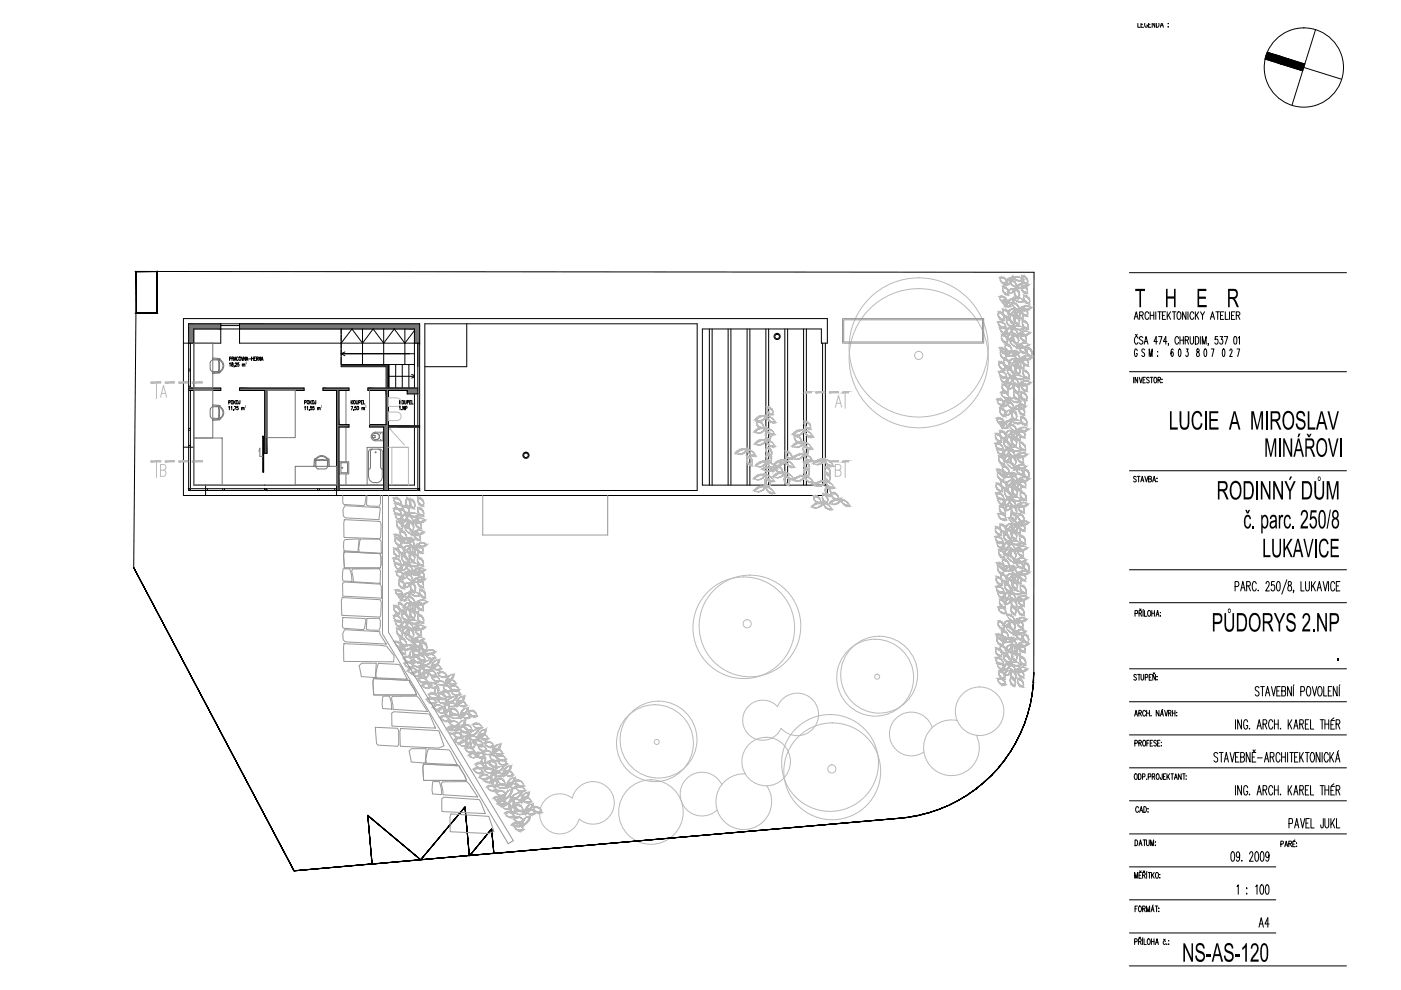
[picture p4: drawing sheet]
<svg xmlns="http://www.w3.org/2000/svg" width="297mm" height="210mm" viewBox="0 0 297 210" stroke-linecap="round" stroke-linejoin="round" font-family="sans-serif">
<g fill="none" stroke="#000" stroke-width=".21">
<path d="M241.2 4.9v.9h.5M241.9 4.9v.9h.6M241.9 5.2h.4M242.7 4.9v.4a.33 .33 0 0 0 .3 .5 .33 .33 0 0 0 .3-.5h-.2M243.5 5.2h.4M243.5 4.9v.9h.5M244.3 4.9v.9M244.5 4.9l.3 .9v-.9M245.2 4.9v.9l.4-.2 .1-.7M246.1 5.4h.4M246.2 4.9l-.2 .9M246.4 4.9l.3 .9"/>
<path d="M247.7 5h.1M247.7 5.7h.1M268.2 12.5l8 2.5M268.7 11.1l7.9 2.5M276.4 14.3l8 2.5M278.9 6.3l-5 16M239.5 57.8h46M38.9 67.5h136.5v5.3h-1.3v-3h-25.2v33.1h26.5v2.2h-136.5zM40 78.6h.4M40 78.3h.4M40.4 72.8v9.5M46.8 68.7v4.1h-7.9"/>
<path d="M46.8 69h4M48.7 76.1l.3-.1v-.2l-.3-.1v.7M48.7 77.1l.1-.2v.8M49.1 76.9v.3a.27 .27 0 0 1 .3 .1 .27 .27 0 0 1-.1 .4h-.1a.32 .32 0 0 1-.1-.4 .32 .32 0 0 1 .3-.2v-.2zM49.2 76h.3l.1-.2-.4-.1v.7M49.4 76l.2 .4M49.6 76.4l.3-.7 .1 .7M49.7 77.6l-.1 .2M49.7 76.2h.3M49.9 77.1v-.1a.17 .17 0 0 1 .2 0 .17 .17 0 0 1 .1 .2l-.3 .5h.3M50.5 75.8l-.1-.1a.37 .37 0 0 0-.3 .4 .37 .37 0 0 0 .3 .3l.1-.2M50.7 76.9h-.3v.3a.21 .21 0 0 1 .3 .2 .21 .21 0 0 1-.3 .1"/>
<path d="M50.7 75.8l.1-.1a.37 .37 0 0 1 .3 .4 .37 .37 0 0 1-.3 .3zM50.8 68.7v4.1h38.2M51.2 75.7l.2 .7 .1-.7M51.4 77.3l.2-.1 .1 .5M51.4 77.2v.5M51.7 77.3l.2-.1v.5M52.1 75.7v.7l-.4-.7v.7M52.2 76.4l.2-.7 .2 .7M52.2 76.2h.3M52.7 76.1h.5M53.3 75.7v.7M53.3 76h.4"/>
<path d="M53.7 75.7v.7M53.9 76h.2M54.2 75.7h-.3v.7h.3M54.4 76h.3v-.3h-.3v.7M54.6 76l.1 .4M55.2 75.7v.7l-.3-.7v.7M55.4 76.4l.2-.7 .2 .7M55.4 76.2h.3M72.3 76h.1M72.3 75.7h.1M72.3 74.5h.1M72.3 74.2h.1"/>
<path d="M72.3 72.9h.1M72.3 72.6h.1M72.3 71.3h.1M72.3 71h.1M72.3 69.8v7.5h15.6M72.3 75h15.6M72.3 75l.8 .4M73.1 74.6l-.8 .4M76.9 69.8v7.5M81.4 69.8v7.5M82.4 79.8h5.5M82.4 77.3v5"/>
<path d="M82.5 77.3v5M83.9 77.3v5M85.3 77.3v5M85.8 69.8v7.5M86.7 77.3v5M87.3 79.4l.6 .3M87.9 79.9l-.6 .3M87.9 70.1l-2.1 2.7-2.2-3-2.2 3-2.3-3-2.2 3-2.3-3-2.3 3M88.6 72.8v17.5M90.1 68.7h57.7v35.3h-57.7zM99 68.7v9.1h-8.9M150.4 69.8v33.1"/>
<path d="M151 69.8v33.1M154.4 69.8v33.1M155 69.8v33.1M158.4 69.8v33.1M159 69.8v33.1M162.4 69.8v33.1M163 69.8v33.1M166.4 69.8v33.1M167 69.8v33.1M170.4 69.8v33.1M171 69.8v33.1M174.4 72.8v30.1"/>
<path d="M175 72.8v30.1M239.5 78.8h46M240.4 80v1.2M240.5 67.7l.4-1.6 .4 1.6M240.7 67.2h.5M240.7 70.9l.2 .3 .2-.3M241.1 74.4l-.2-.4a1.08 1.08 0 0 0-.2 1.5l.2 .1 .2-.3v-.3h-.2M241.2 80v1.2l-.5-1.2v1.2M241.3 71.7l-.3-.3a.9 .9 0 0 0-.3 1.5l.3 .1 .3-.4M241.5 80l.4 1.2 .3-1.2M241.6 66.9l.7-.1v-.6l-.7-.1v1.6M242 66.9l.4 .8"/>
<path d="M242.3 71.6l-.5-.2a.36 .36 0 0 0-.2 .3 .36 .36 0 0 0 .2 .3l.3 .2a.39 .39 0 0 1 .1 .6 .39 .39 0 0 1-.6-.1M242.6 73l.4-1.6 .4 1.6M242.7 74.2a.34 .34 0 0 0-.6-.1 .34 .34 0 0 0 .2 .6l.2 .1a.38 .38 0 0 1 .2 .5 .38 .38 0 0 1-.5 .2l-.1-.2M242.7 72.4h.5M242.9 80h-.6v1.2h.6M243.6 66.5a.42 .42 0 0 0-.6-.4 .42 .42 0 0 0-.2 .6v.6l.3 .4h.2l.3-.4M243.7 75.6v-1.6l.3 1.6 .3-1.6v1.6M243.9 66.1v1.6M243.9 66.9h.7M243.9 80h.6M244.2 80v1.2M244.6 66.1v1.6"/>
<path d="M244.8 80a.62 .62 0 0 1 .5 .6 .62 .62 0 0 1-.5 .6 .91 .91 0 0 1 0-1.2zM245.1 66.1v1.6M245.4 72.4h-.7l.4-1v1.6M245.4 74.5h.1M245.4 75.4v.2zM245.5 66.1h.7M245.6 71.4h.8l-.5 1.6M245.9 66.1v1.6M246.5 66.9h.4M247.1 66.1h-.6v1.6h.6M247.4 72.4h-.7l.5-1v1.6M247.5 66.1v1.6"/>
<path d="M247.7 66.8l.5 .9M247.8 72.9l-.1 .4M248.2 66.1l-.7 1.1M248.6 66.1h.7M248.7 74.2l-.2-.2a1.21 1.21 0 0 0 .1 1.6 .67 .67 0 0 0-.1-1l-.2 .4M248.9 66.1v1.6M249.6 66.3l.2-.2a.89 .89 0 0 1 .4 1.5l-.2 .1a.91 .91 0 0 1-.4-1.4zM249.9 71.7l-.3-.3a.9 .9 0 0 0-.3 1.5l.3 .1 .3-.4M250 74.1h.3l.1 .6-.1 .6-.2 .3-.1-.1-.2-.6zM250.2 71.4v1.6M250.2 72.1h.7M250.9 71.4v1.6"/>
<path d="M251.3 72.1l.6-.1v-.6h-.6v1.6M251.4 66.1v1.6l-.7-1.6v1.6M251.5 74h.4l-.2 .6a.55 .55 0 0 1 .3 .5 .55 .55 0 0 1-.4 .5l-.2-.3M251.7 72.1l.3 .9M251.9 66.1v1.6M252.3 71.4v1.1l.3 .5 .4-.3 .1-1.3M253.1 66.5l-.3-.4a.85 .85 0 0 0-.5 .8 .85 .85 0 0 0 .5 .8l.3-.4M253.4 71.4a.86 .86 0 0 1 .8 .5 .86 .86 0 0 1-.3 1l-.5 .1zM253.4 66.1v1.6M253.7 66.8l.5 .9M253.8 74.1v.4a.54 .54 0 0 1 .5 .5 .54 .54 0 0 1-.4 .6 .6 .6 0 0 1-.2-.6 .6 .6 0 0 1 .5-.5v-.4zM254.2 66.1l-.8 1.1"/>
<path d="M254.5 71.4v1.6M254.5 66.1l.5 .8 .4-.8M254.9 73v-1.6l.4 1.6 .4-1.6v1.6M255 66.9v.8M255.4 74.1l.2-.1 .2 .3v1l-.2 .3-.3-.3zM256.2 72.9h-.1h.1l-.1 .4M256.6 67.7l.5-1.6 .4 1.6M256.8 67.2h.5M256.8 74h.6l-.4 1.6M257.8 66.1h.8M258.2 71.4h-.5v.6a.53 .53 0 0 1 .6 .3 .53 .53 0 0 1-.3 .7l-.3-.1-.1-.2M258.2 66.1v1.6"/>
<path d="M258.7 71.4h.5l-.3 .6a.48 .48 0 0 1 .4 .5 .48 .48 0 0 1-.6 .4l-.1-.2M258.8 66.9h.4M259.3 74.1l.1-.1a1.22 1.22 0 0 1 0 1.6l-.2-.7zM259.4 66.1h-.6v1.6h.6M259.6 71.4h.7l-.5 1.6M259.8 66.1v1.6h.6M260.7 66.1v1.6M260.8 74.4l.1-.4 .2 .1 .1 .4-.5 1.1h.6M261.1 66.9h.4M261.7 71.4h.2a1.22 1.22 0 0 1 0 1.6 1.44 1.44 0 0 1-.2-1.6zM261.8 66.1h-.7v1.6h.7M262.1 66.9l.6-.1 .1-.5-.2-.2h-.5v1.6"/>
<path d="M262.3 74h.5l-.4 1.6M262.5 66.9l.4 .8M262.5 71.7l.3-.3v1.6M38.9 94.8h2.2M40 82.3h6.8v.5h-6.8M40 81.9h.4M40 94.4h.4M40 91.2h.4M40 90.8h.4M40.4 82.8h.1M40.4 82.8v20.8M41.1 82.3v-12.5h46.8v12.5"/>
<path d="M41.1 82.8v20.1h30.3M48.5 85.3l.3-.1v-.2l-.3-.1v.8M48.5 86.3l.1-.1v.7M49 86.3l.1-.1v.7M49.1 84.9a.37 .37 0 0 1 .3 .4 .37 .37 0 0 1-.3 .3zM49.5 86.9v.2M49.6 84.9v.8M49.7 86.2h.3l-.2 .7M49.7 85.2l.2 .5M49.9 84.9l-.3 .5M50.1 85l.1-.1a.37 .37 0 0 1 .3 .4 .37 .37 0 0 1-.3 .3zM50.5 86.2h-.3v.2a.23 .23 0 0 1 .3 .3 .23 .23 0 0 1-.3 .2v-.1"/>
<path d="M50.8 82.3h13.7v.5h-7.9v13.3h-.5v-13.3h-5.3zM50.9 84.9l-.2 .8-.1-.3M51.2 86.6l.3-.2v.5M51.2 86.4v.5M51.5 86.6l.3-.2v.5M55.7 92.5h.2v7.6h-.2zM64.6 85.3l.3-.1v-.3h-.3v.8M64.6 86.3l.1-.1v.7M65.1 86.3l.1-.1v.7M65.1 85l.2-.1a.37 .37 0 0 1 .2 .4 .37 .37 0 0 1-.3 .3zM65.6 86.9v.2M65.7 84.9v.8"/>
<path d="M65.8 85.2l.2 .5M66 84.9l-.3 .5M66.1 86.2h-.3v.2a.22 .22 0 0 1 .3 .2 .22 .22 0 0 1-.3 .3v-.1M66.3 84.9a.37 .37 0 0 1 .3 .4 .37 .37 0 0 1-.3 .3l-.1-.5zM66.6 86.2h-.3v.2a.22 .22 0 0 1 .3 .2 .22 .22 0 0 1-.3 .3v-.1M67 84.9l-.1 .8-.2-.3M67.3 86.6l.3-.2v.5M67.3 86.4v.5M67.6 86.6l.2-.2 .1 .5M74.5 86.2h.3l-.3 .7M74.5 84.9v.8M74.6 85.2l.2 .5"/>
<path d="M74.8 84.9l-.3 .5M75 86.9v.2M75 84.9h.1a.37 .37 0 0 1 .3 .4 .37 .37 0 0 1-.4 .3zM75.5 84.9v.6l.2 .2 .2-.2v-.6M75.5 86.2h-.2v.2a.23 .23 0 0 1 .3 .3 .23 .23 0 0 1-.4 .2v-.1M75.8 86.2a.34 .34 0 0 1 .3 .3 .34 .34 0 0 1-.3 .4zM76.1 85.3l.3-.1v-.2l-.3-.1v.8M76.6 85.2h.2M76.7 86.6l.3-.2v.5M76.7 86.4v.5M76.9 84.9h-.3v.8h.3M77 86.6l.3-.2v.5"/>
<path d="M77.1 84.9v.8h.3M81.9 82.3v-4.5h-9.6v-.3h9.8v4.8M84.7 86.3l.1-.2v.8M84.7 84.9v.8M84.8 85.2l.2 .5M85 84.9l-.3 .5M85.2 86.8h.1M85.2 85l.1-.1a.37 .37 0 0 1 .3 .4 .37 .37 0 0 1-.3 .3zM85.8 86.1v.8l-.4-.8v.8M85.8 84.9l.1 .8 .2-.3v-.5M86 86.6l.3-.1v-.3l-.3-.1v.8M86.3 85.3l.3-.1v-.3h-.3v.8"/>
<path d="M86.9 85.2h.2M87.2 84.9h-.3v.8h.3M87.3 84.9v.8h.3M87.9 83.5v19.4h-5.5M88.6 82.3h-10.6v.5h3.9v7.2h-3.6v.5h3.1v13.5M88.6 90.5v13.5M88.6 83.5h-2.3v-.7h-3.9v7.5h6.6M89 90.5h-6.6v13.5M239.5 99.8h46M242.3 80.5h.4M243.7 80.2a.28 .28 0 0 0-.5-.2 .28 .28 0 0 0 .1 .5l.2 .1a.29 .29 0 0 1 .1 .5 .29 .29 0 0 1-.5-.1M245.5 80.5h.5v-.5h-.5v1.2"/>
<path d="M245.8 80.5l.3 .7M246.4 80.4v.1zM246.4 81.1v.1zM40 103.6h.4v.4h-.4zM40 103.6v-34.9h49v34.9h-6.6M40.4 103.6h31M40.4 104h15.7M43.6 102.9v2.2M44 103.6v.4M47.2 103.6v.4M47.6 103.6v.4M56.1 103.6h.5v.4h-.5z"/>
<path d="M56.6 104h32.4M67.3 103.6v.4M67.7 103.6v.4M71 103.6v.4M71.9 104v-13.5h2.1v-.5h-2.1v-7.2h2.1v-.5h-5.5v.5h2.9v22.3M71.9 102.9h9.5M71.9 103.6h9.5M88.6 103.6h.4v.4h-.4zM240.9 101.2l-.2-.2-.3 .2v.3l.3 .1a.29 .29 0 0 1 .1 .5 .29 .29 0 0 1-.4-.1M241.2 101h.5M241.4 101v1.2M241.9 102.2l.3-1.2 .3 1.2"/>
<path d="M242 101.8h.4M242.7 101l.4 1.2 .3-1.2M243.5 101.5h.6l-.1-.5h-.5v1.2l.5-.1 .1-.3-.2-.3M244.4 102.2l.3-1.2 .3 1.2M244.5 101.8h.4M245.3 101.4v.1zM245.3 102.1v.1zM28.3 120.3l.6-62.7 190.3 .1v84.9M239.5 120.8h46M239.5 127.8h46M240.7 130.1l.5-.1v-.5l-.5-.1v1.3M241.5 130l.5-.1-.1-.5h-.4v1.3"/>
<path d="M241.6 129.1l.2 .3 .1-.3M241.8 130l.2 .7M242.3 129.4v1.3M242.4 129.2l-.1 .2M242.6 129.4v1.3h.5M243.4 129.6l.2-.2a.65 .65 0 0 1 .4 .7 .65 .65 0 0 1-.4 .6l-.3-.5zM244.2 129.4v1.3M244.2 130h.6M244.8 129.4v1.3M245.1 130.7l.3-1.3 .3 1.3M245.2 130.2h.4M246 130.5h.1"/>
<path d="M246 129.9h.1M261.9 124.4l.6-.2 .2-.2-.2-.6-.6-.1v2M263 125.3l.5-2 .5 2M263.2 124.6h.6M264.3 124.2l.7-.1 .1-.2-.1-.5-.7-.1v2M264.7 124.2l.4 1.1M266.3 123.8a.44 .44 0 0 0-.5-.5 1.57 1.57 0 0 0 0 2 .44 .44 0 0 0 .5-.5M266.8 125.1l-.1 .1h.1M268.4 123.8l.1-.3a.41 .41 0 0 1 .6 0 .41 .41 0 0 1 0 .6l-.8 1.2h.8M270.2 123.3h-.6v.8a.4 .4 0 0 1 .6 .1l.1 .5a.45 .45 0 0 1-.5 .6l-.3-.4M270.8 123.4l.3-.1a1.6 1.6 0 0 1 0 2h-.1a1.65 1.65 0 0 1-.2-1.9zM272.8 122.9l-1 3.1"/>
<path d="M273.2 123.4l-.1 .2a.5 .5 0 0 0 .6 .6l.1 .7a.4 .4 0 0 1-.4 .4 .4 .4 0 0 1-.4-.4v-.3a.73 .73 0 0 1 .7-.6 .4 .4 0 0 0 0-.6 .4 .4 0 0 0-.5 0zM274.3 125.2h-.1h.1l-.1 .5M275.8 123.3v2h.7M276.8 123.3v1.4l.3 .6 .5-.3v-1.7M278.1 123.3v2M278.4 124.1l.5 1.2M278.9 123.3l-.8 1.3M279.3 125.3l.4-2 .5 2M279.4 124.6h.6M280.5 123.3l.5 2 .5-2M281.7 123.3v2M283 123.8a.44 .44 0 0 0-.5-.5 1.57 1.57 0 0 0 0 2 .44 .44 0 0 0 .5-.5"/>
<path d="M283.3 124.2h.5M284.1 123.3h-.8v2h.8M239.5 141.8h46M239.5 155.8h46M239.5 148.8h46M240.6 151.8l.3-1.2 .3 1.2M240.6 157.6h.5v-.6h-.5v1.2M240.7 151.4h.4M240.9 143.2a.29 .29 0 0 0-.4-.1 .29 .29 0 0 0 .1 .4l.2 .1a.31 .31 0 0 1 .1 .5 .31 .31 0 0 1-.5-.1M241.2 143h.6M241.5 157.6l.4-.1 .1-.4-.5-.1v1.2M241.5 151.2h.4l.1-.5-.5-.1v1.2"/>
<path d="M241.5 143v1.2M241.7 157.6l.3 .6M241.7 151.2l.3 .6M241.9 143v.9l.3 .3 .3-.3v-.9M242.3 157.1l.2-.1a.67 .67 0 0 1 .4 .6 .67 .67 0 0 1-.4 .6l-.2-.5zM242.8 143.6l.5-.1v-.4l-.5-.1v1.2M242.9 150.9a.33 .33 0 0 0-.4-.3 .33 .33 0 0 0-.2 .5v.3a.33 .33 0 0 0 .2 .4 .33 .33 0 0 0 .4-.3M243.1 150.6v1.2M243.1 151.2h.6M243.1 157.6h.4M243.7 157h-.6v1.2M243.7 143.6h.3"/>
<path d="M243.7 150.6v1.2M243.9 157.6h.3M244 151.7l.1 .1M244.2 143h-.5v1.2h.5M244.4 157h-.5v1.2h.5M244.5 142.6l.2 .3 .1-.3M245 143v1.2l-.6-1.2v1.2M245.2 157.1a.28 .28 0 0 0-.4-.1 .28 .28 0 0 0-.1 .4l.4 .2 .1 .4-.2 .2-.4-.2M245.3 143.4h.1M245.3 144.1h.1M245.4 157.6h.4M245.7 150.6v1.2l-.6-1.2v1.2"/>
<path d="M245.9 157h-.5v1.2h.5M246 151.8l.4-1.2 .3 1.2M246.2 151.4h.4M246.2 157.4h.1M246.2 158.1h.1M246.5 150.4l-.1 .1M246.9 150.6l.4 1.2 .3-1.2M247.7 151.2h.5v-.5l-.5-.1v1.2M248 151.2l.3 .6M248.6 151.2h.5M248.6 150.6v1.2M249.1 150.6v1.2"/>
<path d="M249.5 151h.1M249.5 151.7v.1zM258.2 159.8a.44 .44 0 0 0-.8-.1 .44 .44 0 0 0 .2 .7l.5 .4a.52 .52 0 0 1-.2 .8h-.2l-.3-.3M258.5 159.5h.8M258.9 159.5v2.1M260.8 159.5l.5 2.1 .4-2.1M261.9 152.6v2M262.7 159.5h-.8v2.1h.8M263.2 152.6v2l-.8-2v2M264.5 153.1a.44 .44 0 0 0-.5-.5 1.57 1.57 0 0 0 0 2 .44 .44 0 0 0 .5-.5v-.3h-.3M264.9 154.4v.2l.1-.1M265 159.5v2.1l-.8-2.1v2.1"/>
<path d="M265.7 159l.2 .4 .2-.4M266.3 159.5h-.8v2.1h.8M266.5 154.6l.5-2 .4 2M266.7 153.9h.6M266.9 145.8a.45 .45 0 0 0-.7-.1 .45 .45 0 0 0 .1 .7l.5 .3 .1 .6a.42 .42 0 0 1-.4 .3 .42 .42 0 0 1-.4-.3M267.3 145.6h.8M267.7 145.6v2M267.8 153.5h.5l.2-.1v-.7l-.7-.1v2M268.2 153.5l.4 1.1M268.3 147.6l.5-2 .4 2M268.5 146.9h.6M269.6 145.6l.4 2 .5-2"/>
<path d="M269.9 153.1a.41 .41 0 0 0-.2-.4 .41 .41 0 0 0-.5 0 1.6 1.6 0 0 0 .1 1.9 .45 .45 0 0 0 .6-.5M270.2 152.6v2M270.2 153.5h.8M270.7 146.5h.5M271 152.6v2M271.4 145.6h-.7v2h.7M271.5 154.4l-.1 .1h.2M271.7 159.5v2.1M271.8 146.5l.7-.1v-.7l-.7-.1v2l.7-.1 .1-.6-.3-.4M272.5 159.5v2.1M273 159.5v2.1M273.1 152.6v2"/>
<path d="M273.4 153.4l.5 1.2M273.5 159.5h.7M273.8 145.6v2l-.8-2v2M273.8 159.5v2.1M273.9 152.6l-.8 1.3M274.2 145.6v2M274.3 154.6l.5-2 .4 2M274.3 145.2l-.1 .2M274.5 153.9h.5M275.2 159.5h-.7v2.1h.7M275.6 153.5l.7-.1v-.7l-.7-.1v2M275.6 159.5v2.1"/>
<path d="M275.8 146.6l.7-.1 .1-.3-.1-.5-.7-.1v2M276 153.5l.3 1.1M276.3 159.5l-.7 1.4M276.8 159.5h.8M276.8 153.5h.4M277.1 159.5v2.1M277.2 145.7l.4-.1a1.57 1.57 0 0 1 0 2 .97 .97 0 0 1-.5-1.6zM277.5 152.6h-.7v2h.7M277.9 152.6v2h.6M278.1 159.5h.3a1.62 1.62 0 0 1 0 2.1h-.3a1.62 1.62 0 0 1 0-2.1zM278.2 145.6l.5 2 .5-2M279.6 145.7l.1-.1a.84 .84 0 0 1 .6 1.2l-.1 .3a.44 .44 0 0 1-.5 .5 1.69 1.69 0 0 1-.1-1.9z"/>
<path d="M279.9 159.5v2.1l-.9-2.1v2.1M279.9 152.6h.8M280.3 152.6v2M280.3 159.5v2.1M280.7 145.6v2h.6M280.9 152.6v2M280.9 153.5h.8M281.6 146.5h.5M281.7 152.6v2M282 159.5v2.1M282.2 153.7h.4M282.3 145.6h-.7v2h.7"/>
<path d="M282.8 159.5l-.8 1.4M282.8 152.2l-.5 .4M282.9 152.8h-.7v1.8h.7M283.3 153.5l.7-.1 .1-.3-.1-.4-.7-.1v2M283.5 145.6v2l-.8-2v2M283.7 153.5l.4 1.1M283.8 159.2l-.2 .2M284 145.6v2M284.1 145.2l-.1 .2M239.5 162.8h46M239.5 169.8h46M239.5 176.8h46"/>
<path d="M240.7 178.1a.62 .62 0 0 1 .5 .6 .62 .62 0 0 1-.5 .6zM240.7 164.1a.67 .67 0 0 1 .3 1.1l-.1 .1a.65 .65 0 0 1-.5-.5 .65 .65 0 0 1 .3-.7zM241.4 171.3l-.2-.3a.65 .65 0 0 0-.4 .6 .65 .65 0 0 0 .4 .6l.2-.3M241.4 164.1h.3a.8 .8 0 0 1 0 1.2h-.3zM241.5 179.3l.3-1.2 .3 1.2M241.6 178.9h.4M241.6 172.2l.4-1.2 .3 1.2M241.8 171.8h.3M242.2 164.7h.5v-.6h-.5v1.2M242.3 178.1h.6M242.5 171a.62 .62 0 0 1 .6 .6 .62 .62 0 0 1-.6 .6zM242.6 178.1v1.2"/>
<path d="M243.1 178.1v.9l.2 .3 .3-.2 .1-1M243.1 165.2h.1M243.4 171.4h.1M243.4 172.1h.1M243.4 164.7h.6v-.6h-.6v1.2M244 179.3v-1.2l.3 1.2 .3-1.2v1.2M244.3 164.7l.5-.2v-.4h-.5v1.2M244.6 164.7l.2 .6M245 178.5h.1M245 179.2h.1M245.3 164.1h.1a.64 .64 0 0 1 .4 .6 .64 .64 0 0 1-.4 .6 .82 .82 0 0 1-.1-1.2zM246.4 164.1v1.1h-.3l-.1-.3"/>
<path d="M246.7 164.7h.3M247.2 164.1h-.5v1.2h.5M247.4 164.1v1.2M247.6 164.6l.4 .7M248 164.1l-.6 .8M248.3 164.1h.5M248.5 164.1v1.2M249 165.3l.3-1.2 .3 1.2M249.1 164.9h.4M250.4 164.1v1.2l-.6-1.2v1.2M250.7 164.1h.6M251 164.1v1.2"/>
<path d="M251.5 164.5h.1M251.5 165.2h.1M259.6 161.6l.4-2.1 .5 2.1M259.7 160.9h.6M261.9 160.5h.5M261.9 166.6v2M263 160.5l.7-.1 .1-.5-.2-.4h-.6v2.1h.6l.2-.4v-.5l-.2-.2M263.2 166.6v2l-.8-2v2M264.5 167a.41 .41 0 0 0-.4-.4 .41 .41 0 0 0-.4 .4v1.1a.44 .44 0 0 0 .5 .5l.3-.5v-.3h-.3M264.9 168.3v.3l.1-.1M265.5 160.5h.5M266.5 168.6l.5-2 .4 2"/>
<path d="M266.6 160.7h1M266.7 167.9h.6M267.8 167.5h.5l.2-.2v-.6l-.7-.1v2M268.1 161.6l.4-2.1 .5 2.1M268.2 167.5l.4 1.1M268.3 160.9h.5M269.3 160.5l.7-.1 .1-.5-.2-.4h-.6v2.1M269.7 160.5l.4 1.1M269.9 167a.41 .41 0 0 0-.2-.4 .41 .41 0 0 0-.5 .1 1.6 1.6 0 0 0 .1 1.9 .45 .45 0 0 0 .6-.5M270.2 166.6v2M270.2 167.5h.8M271 166.6v2"/>
<path d="M271.4 160l-.3-.5h-.2a1.62 1.62 0 0 0 0 2.1h.2l.3-.5M271.5 168.3l-.1 .2h.2M271.6 179l.5-.2-.1-.4-.4-.1v1.2M271.7 160.5h.8M272.4 179.5l.3-1.2 .3 1.2M272.5 179.1h.4M273.1 166.6v2M273.2 178.9l.6-.1v-.4l-.6-.1v1.2M273.3 174.6l.7-.1v-.9h-.7v1.9M273.4 167.4l.5 1.2M273.5 178.9l.3 .6M273.9 166.6l-.8 1.3"/>
<path d="M274.1 179h.3M274.3 168.6l.5-2 .4 2M274.5 175.5l.4-1.9 .5 1.9M274.5 160.5h.4M274.5 167.9h.5M274.6 178.1l-.4 .2M274.6 178.4h-.5v1.1h.5M274.6 174.9h.6M274.9 178.7v.1zM274.9 179.4v.1zM275.6 167.5l.7-.1v-.7l-.7-.1v2M275.7 173.6l.5 1.9 .4-1.9"/>
<path d="M275.8 160.4l.5 1.2M276 167.5l.3 1.1M276.8 167.5h.4M276.9 174.5h.4M277.5 166.6h-.7v2h.7M277.6 173.6h-.7v1.9h.7M277.9 166.6v2h.6M277.9 173.6v1.9h.7M279.9 166.6h.8M280.3 166.6v2M280.6 173.6l-.1 1.9h-.3l-.1-.1-.1-.5M280.9 173.6v1.4l.2 .5h.2l.4-.2v-1.7"/>
<path d="M280.9 167.5h.8M280.9 166.6v2M281.6 160a.41 .41 0 0 0-.2-.3 .41 .41 0 0 0-.4 0 1.6 1.6 0 0 0 .1 1.9 .51 .51 0 0 0 .5-.5M281.7 166.6v2M282.2 167.6h.4M282.2 173.6v1.9M282.2 160.4l.6 1.2M282.5 174.4l.5 1.1M282.8 166.2l-.5 .4M282.9 166.7h-.7v1.9h.7M283 173.6l-.8 1.3M283.2 161.6l.4-2.1 .5 2.1"/>
<path d="M283.3 167.5l.7-.1 .1-.3-.1-.4-.7-.1v2M283.3 160.9h.6M283.4 173.6v1.9h.7M283.7 167.5l.4 1.1M239.5 183.8h31M239.5 190.8h31M239.5 197.8h31M240.6 199.7l.4-.1v-.5l-.4-.1v1.3M240.6 186.2v-1.2l.3 1.2 .3-1.2v1.2M240.7 192.7h.2M241.2 192.1h-.5v1.2M241.4 199.6l.5-.1v-.3l-.5-.2v1.3"/>
<path d="M241.5 198.7l.2 .3 .1-.3M241.5 185.6h.3M241.6 192.1a.65 .65 0 0 1 .4 .6 .65 .65 0 0 1-.4 .6 .96 .96 0 0 1 0-1.2zM241.6 184.6l.2 .3 .2-.3M241.7 199.6l.3 .7M242 185h-.5v1.2h.5M242.2 199v1.3M242.3 192.7l.4-.1 .1-.4-.5-.1v1.2M242.3 185.6l.5-.2-.2-.4h-.3v1.2M242.3 198.8l-.1 .2M242.4 184.6l.2 .3 .1-.3M242.5 192.7l.3 .6"/>
<path d="M242.6 199v1.3h.4M242.6 185.6l.2 .6M243.1 193.3v-1.2l.3 1.2 .3-1.2v1.2M243.1 185v1.2M243.2 184.8l-.1 .1M243.4 199a.65 .65 0 0 1 .5 .7 .65 .65 0 0 1-.5 .6 .96 .96 0 0 1 0-1.3zM243.4 185h.6M243.7 185v1.2M244 193.3l.4-1.2 .3 1.2M244.1 199v1.3M244.1 199.6h.6M244.2 185v1.2"/>
<path d="M244.2 192.9h.3M244.3 185.5l.4 .7M244.5 191.9l-.1 .1M244.7 199v1.3M244.7 185l-.5 .8M244.9 192.1h.6M245.1 185.2l.1-.2a.67 .67 0 0 1 .4 .6 .67 .67 0 0 1-.4 .6l-.2-.5zM245.1 199.8h.4M245.2 192.1v1.2M245.7 192.5h.1M245.7 193.2h.1M245.9 185.4h.1"/>
<path d="M245.9 186.1h.1M246.7 199.1l.2 .2 .1-.2M247.1 199.6l-.1-.1a.35 .35 0 0 0-.4 .3 .35 .35 0 0 0 .4 .4l.1-.1M247.8 199.5h.1M261.1 180.7l.3-.1a1.53 1.53 0 0 1 0 2h-.1a1.89 1.89 0 0 1-.2-1.9zM262.3 188l.2-.4v2M262.8 181.3v.3l-.3 .2a.72 .72 0 0 1 0-1.2 1.56 1.56 0 0 1 0 2l-.3-.3M263.3 182.4v.2v-.1M264.3 188.2v.3zM264.3 189.4v.2zM265 181.1v-.1a.38 .38 0 0 1 .4-.4 .38 .38 0 0 1 .2 .6l-.7 1.4h.8M266.2 188l.3-.4v2"/>
<path d="M266.2 180.7l.2-.1 .3 .1 .2 .8-.2 1-.3 .1a1.89 1.89 0 0 1-.2-1.9zM266.9 196.6l.5-2 .5 2M267.1 195.9h.6M267.3 187.7l.3-.1a1.6 1.6 0 0 1 0 2h-.1a1.65 1.65 0 0 1-.2-1.9zM267.4 180.7l.1-.1 .3 .1 .2 .8-.2 1-.3 .1a1.89 1.89 0 0 1-.1-1.9zM268.5 187.7l.2-.1a1.6 1.6 0 0 1 0 2h-.1a1.65 1.65 0 0 1-.1-1.9zM269.1 181.3l-.1 .3-.3 .2a.72 .72 0 0 1 0-1.2 1.56 1.56 0 0 1 0 2l-.3-.3M269.1 195.9h-.9l.6-1.3v2M239.5 204.8h46M245 200.3l.3-1.3 .3 1.3M247.4 200.1v.1M247.8 200.1h.1"/>
<circle cx="276.4" cy="14.3" r="8.4"/>
<circle cx="164.8" cy="71.3" r=".66"/>
<circle cx="164.8" cy="71.3" r=".49"/>
<circle cx="111.5" cy="96.5" r=".66"/>
<circle cx="111.5" cy="96.5" r=".49"/>
</g>
<g fill="#000" stroke="#000" stroke-width=".21">
<path d="M268.2 12.5h5l3.4 1.1zM268.7 11.1l2.2 .7h-2.5z"/>
<path d="M268.4 11.8l-.2 .7h5zM268.4 11.8h2.5l2.3 .7z"/>
<path d="M268.2 12.5l3.4 1.1h5zM271.6 13.6h5l-.4 1.4z"/>
<path d="M28.9 57.6h4.4zM28.9 57.6h4.4zM33.3 57.6v8.8zM33.3 57.6v8.8zM28.9 66.4h4.4zM28.9 66.4l4.4-.1zM28.9 57.6v8.8zM28.9 57.6v8.7z"/>
<path d="M78 172.9l11.2 9.4zM78 172.9l11.2 9.4z"/>
<path d="M98.6 171.1l-9.4 11.2zM98.6 171.1l-9.4 11.2z"/>
<path d="M104.2 175.8l-4.6 5.6zM104.2 175.8l-4.6 5.6z"/>
<path d="M190.8 173.5l2.2-.2zM190.8 173.5l2.2-.3zM193 173.2l2.2-.4zM193 173.2l2.2-.4zM195.1 172.7l2.2-.5zM195.1 172.7l2.2-.5zM197.3 172.2l2.1-.7zM197.3 172.2l2.1-.7zM199.3 171.5l2.1-.8zM199.3 171.5l2.1-.9zM201.4 170.6l1.9-.9zM201.4 170.6l1.9-1zM203.3 169.6l1.9-1.1zM203.3 169.6l1.9-1.1zM205.2 168.5l1.8-1.3zM205.2 168.5l1.8-1.3zM207 167.2l1.7-1.4zM207 167.2l1.7-1.4zM208.6 165.8l1.7-1.4zM208.6 165.8l1.7-1.4zM211.8 162.8l-1.5 1.6zM211.7 162.7l-1.4 1.6zM213.1 161l-1.3 1.8zM213.1 161l-1.4 1.7zM214.4 159.2l-1.3 1.8zM214.3 159.2l-1.2 1.8zM215.5 157.3l-1.2 1.9zM215.4 157.3l-1.1 1.9zM216.4 155.3l-.9 2zM216.4 155.3l-1 2zM217.3 153.3l-.9 2zM217.2 153.3l-.8 2zM218 151.2l-.8 2.1zM217.9 151.2l-.7 2.1zM218.5 149.1l-.6 2.1zM218.5 149.1l-.6 2.1zM218.9 147l-.4 2.1zM218.8 147l-.3 2.1zM219.1 144.8l-.3 2.2zM219.1 144.8l-.3 2.2zM219.2 142.6l-.1 2.2zM219.1 142.6v2.2z"/>
<path d="M28.3 120.3l34 64.3zM28.3 120.3l34 64.3z"/>
<path d="M62.3 184.6l16.6-1.4zM62.3 184.6l16.6-1.4z"/>
<path d="M78 172.9l.9 10.3zM78 172.9l.9 10.3z"/>
<path d="M98.6 171.1l.9 10.3zM98.6 171.1l.9 10.3z"/>
<path d="M104.6 180.9l86.2-7.4zM104.6 181l86.2-7.5z"/>
<path d="M78.9 183.2l25.7-2.3zM78.9 183.2l25.7-2.3z"/>
<path d="M104.2 175.8l.5 5.1zM104.2 175.8l.5 5.1z"/>
</g>
<g fill="#000">
<path d="M52.1 76.7h.2l-.1 .4 .1 .1h-.2l.2-.3zM240.7 61.2h2.1v.5h-.9v3.4h-.3v-3.4h-.9zM247.2 61.2h.4v1.7h1.3v-1.7h.3v3.9h-.3v-1.8h-1.3v1.8h-.4zM253.9 61.2h1.9v.5h-1.6v1.2h1.5v.5h-1.5v1.3h1.6v.4h-1.9zM51.9 86h.2l-.1 .3 .1 .1h-.2l.2-.3zM68.1 85.9l.1 .1v.4l-.2-.1 .2-.2zM77.5 85.9l.2 .1-.2 .3 .2 .1h-.2l.1-.3h-.1zM248.1 87.2h.3v3.4h1.3v.5h-1.6zM250.1 87.2h.4v2.8l.1 .4 .3 .3 .5-.1 .3-.2 .1-3.2h.4l-.1 3-.2 .6-.4 .3h-.7l-.5-.5-.2-1zM253.1 87.4l.4-.2 .6-.1 .5 .4 .2 .4 .1 .4-.3 .1-.2-.6-.6-.3-.4 .2-.3 .7v1.5l.4 .7 .6 .1 .3-.3 .2-.7 .4 .1-.3 .9-.6 .4-.8-.1-.5-.8-.1-1.8zM256.4 87.2h1.9v.4h-1.6v1.2h1.5v.5h-1.5v1.3h1.6v.5h-1.9zM265.3 87.2h.5l.8 3.3 .7-3.3h.5v3.9h-.4v-3.3l-.7 3.3h-.3l-.8-3.4v3.4h-.3z"/>
<path d="M268.3 92.9h.5l.6 3.4 .8-3.4h.4v3.9h-.3v-3.2l-.7 3.2h-.3l-.7-3.3v3.3h-.3zM272.1 92.9h.3l1.2 3.1v-3.1h.4v3.9h-.4l-1.2-3v3h-.3zM275.1 87.4l.5-.3h.4l.3 .2 .4 .5v.5h-.3l-.1-.5-.3-.2-.6 .1-.2 .3 .1 .5 1.1 .5 .4 .7-.1 .8-.3 .5-.3 .1-.9-.1-.4-.7-.1-.5h.4l.1 .6 .4 .3 .6-.1 .3-.4-.2-.7-1-.4-.4-.5-.1-.5zM277.3 87.2h.3v3.4h1.3v.5h-1.6zM281.5 87.2h.3l.9 3.5 .8-3.5h.4l-1 3.9h-.4zM281.5 92.9h.4l.7 3.5 .8-3.5h.4l-1 3.9h-.3zM265.6 111.5h.3v.5h-.3zM267.3 102h.4l1.4 3.1v-3.1h.3v3.9h-.4l-1.3-3v3h-.4zM267.9 114.2h.3v3.5h1.2v.4h-1.5zM269.9 102h.4l1.4 3.1v-3.1h.3v3.9h-.4l-1.3-3v3h-.4zM271.1 109.2h.3v.4a.39 .39 0 0 1 .2-.4 .39 .39 0 0 1 .5 .1l-.1 .5a.34 .34 0 0 0-.4 0 .34 .34 0 0 0-.1 .4l-.1 1.8h-.3zM269.7 114.2h.4v2.9l.2 .5 .2 .2 .5-.1 .3-.5v-3h.3v3.2l-.3 .6-.4 .2-.7-.1-.4-.6z"/>
<path d="M272.1 114.2h.3v2l1.2-2h.5l-1.1 1.7 1.1 2.2h-.4l-.9-1.9-.4 .6v1.3h-.3zM272.5 109.4l.5-.3 .3 .1 .3 .5 .1 .4h-.3l-.1-.3a.45 .45 0 0 0-.6-.2 .45 .45 0 0 0-.2 .6v.7l.2 .6a.46 .46 0 0 0 .6 .1 .46 .46 0 0 0 .1-.6l.3 .2-.3 .8-.6 .1-.3-.2-.3-.9v-1.1zM274.1 111.5h.3v.5h-.3zM276.3 114.2h.4l.7 3.5 .8-3.5h.3l-.9 3.9h-.3zM276 108.4l.7-.3 .3 .1 .3 .5-.1 1.2-1.1 1.7h1.2v.4h-1.6l.3-.9 .9-1.4 .1-.7a.48 .48 0 0 0-.6-.5 .48 .48 0 0 0-.3 .7h-.3zM277.9 108.2h1.2v.5h-.9l-.2 1 .3-.2 .6 .1 .4 1-.2 .9-.4 .5-.5 .1-.3-.2-.2-.9h.2l.1 .3a.48 .48 0 0 0 .6 .4 .48 .48 0 0 0 .3-.7l-.1-.8a.44 .44 0 0 0-.4-.3 .44 .44 0 0 0-.4 .4l-.3-.1zM282 108.1h.2l-.7 4h-.3zM281.3 102h.5l.8 3.4 .7-3.4h.5v3.9h-.4v-3.3l-.7 3.3h-.3l-.8-3.3v3.3h-.3zM280.1 114.5l.4-.3h.5l.3 .3 .4 .7-.3 .2-.2-.6-.4-.2-.4 .1-.3 .5-.2 1.3 .4 1.1 .6 .2 .4-.5 .1-.5 .3 .1-.2 .8-.6 .5-.7-.1-.5-1.1-.1-1.4zM282.1 114.2h1.7v.5h-1.4v1.2h1.3v.5h-1.3v1.3h1.5v.4h-1.8zM270.1 130h.4l.8 1.9 .8-1.9h.4l-1.1 2.2v1.7h-.3v-1.7zM273 130.3l.3-.3 .7-.1 .5 .4 .2 .8h-.4l-.1-.5-.6-.2-.4 .2-.1 .6 .3 .3 .9 .4 .4 .4 .1 .5-.2 .7-.5 .4h-.7l-.5-.4-.2-.8 .3-.1 .1 .5 .5 .4 .5-.1 .3-.4a1.09 1.09 0 0 0-1.1-1l-.3-.3-.2-.4z"/>
<path d="M276.4 130.2l.4-.2h.4l.5 .6 .1 .8-.2 .5-1.1 1.5h1.3v.5h-1.7l.2-.9 1.1-1.5v-.7l-.2-.3a.53 .53 0 0 0-.6 .1 .53 .53 0 0 0-.1 .6l-.4-.1zM278.3 133.3h.4v.6h-.4zM279.3 130h.3l1.4 3.1v-3.1h.3v3.9h-.3l-1.4-3.1v3.1h-.3zM283.4 139.5h.3v.5h-.3zM250.9 200h.3l1.4 3.1v-3.1h.3v3.9h-.3l-1.4-3.1v3.1h-.3zM253.8 200.2l.4-.3h.4l.4 .2 .3 .5 .1 .5h-.3l-.2-.5-.3-.2-.6 .1-.1 .3v.5l1.2 .6 .4 .5-.1 1-.7 .5-.8-.1-.5-.8v-.4h.3l.2 .7 .4 .2h.4l.5-.6-.2-.6-1.3-.6-.2-1zM255.8 202.3h1v.4h-1zM260 200.1l.3-.2 .5 .1 .4 .2 .3 .6v.3h-.3l-.3-.6-.6-.1-.2 .1-.2 .4 .3 .6 .9 .3 .5 .7-.1 .8-.2 .4-.5 .2-.8-.1-.5-.7v-.5h.3l.2 .5 .4 .4 .5-.1 .3-.3-.1-.8-1.1-.4-.3-.4-.1-.8zM261.9 202.3h1v.4h-1zM264.1 200h.3v3.9h-.4v-3l-.6 .5v-.5l.5-.4zM265.4 200.3l.4-.3h.3l.4 .1 .3 .4v1.1l-1.2 1.8h1.3v.5h-1.8l.3-1 1-1.4 .1-.6a.51 .51 0 0 0-.7-.5 .51 .51 0 0 0-.3 .7h-.3z"/>
<path d="M260.4 61.2h1.3l.6 .3 .2 .5-.1 .8-.2 .3-.5 .3 .4 .3 .6 1.4h-.5l-.6-1.4-.4-.3h-.5v1.7h-.3zM260.7 61.7v1.3l.9-.1a.65 .65 0 0 0 .5-.6 .65 .65 0 0 0-.5-.6z"/>
<path d="M261.6 87.2h.3l1.1 3.9h-.4l-.3-1.2h-1.1l-.3 1.2h-.4zM261.7 87.6l-.4 1.9h.9z"/>
<path d="M269.4 87.2h1.5l.4 .2 .2 .6-.1 .7-.2 .4-.5 .2 .3 .3 .7 1.5h-.4l-.7-1.5-.3-.2h-.6v1.7h-.3zM269.7 87.6v1.3h1l.3-.2 .1-.7-.2-.3z"/>
<path d="M272.3 87.5l.7-.4 .6 .1 .4 .4 .3 .6v1.8l-.3 .7-.6 .4h-.5l-.4-.2-.5-.8-.1-1.6zM272.7 87.7l-.4 .7v1.2l.3 .8 .6 .3 .3-.1 .4-.5 .1-1.6-.5-.8-.4-.2z"/>
<path d="M275.2 92.9h.3l1 3.9h-.4l-.3-1.1h-1l-.2 1.1h-.4zM275.3 93.3l-.4 1.9h.8zM275.3 91.9h.4l-.3 .8h-.3z"/>
<path d="M276.8 92.9h1.4l.3 .3 .2 .5v.6l-.3 .6-.4 .2 .2 .1 .7 1.6h-.4l-.5-1.2-.3-.5h-.6v1.7h-.3zM277.1 93.4v1.2l1.1-.1 .1-.2-.1-.8zM277 92h.4l.2 .4 .1-.4h.4l-.4 .7h-.3z"/>
<path d="M280 87.2h.4l1.1 3.9h-.4l-.3-1.2h-1.1l-.3 1.2h-.4zM280.2 87.6l-.4 1.9h.9z"/>
<path d="M279.6 93.2l.5-.3h.6l.3 .4 .3 .8-.1 1.9-.2 .5-.6 .4h-.4l-.4-.3-.5-1v-1.5zM279.9 93.5l-.4 .6-.1 1.3 .3 .8 .7 .3 .3-.3 .3-.5v-1.4l-.3-.8-.4-.2z"/>
<path d="M258.2 102h1.5l.4 .3 .2 .6v.6l-.4 .5-.4 .1 .3 .3 .7 1.5h-.4l-.6-1.4-.3-.3h-.6v1.7h-.4zM258.6 102.4v1.3l1.1-.1 .2-.3-.2-.8z"/>
<path d="M261.2 102.3l.4-.3h.7l.5 .3 .3 .6 .1 .6-.1 1.5-.3 .6-.6 .3-.8-.1-.6-.9v-1.6zM261.6 102.5l-.5 .7v1.3l.4 .8 .7 .2 .3-.1 .3-.6v-1.4l-.4-.9z"/>
<path d="M263.7 102l1.4 .1 .6 .7 .1 .8v1.2l-.3 .7-.5 .4h-1.3zM264 102.5v2.9h.8l.4-.1 .3-.8-.1-1.5-.4-.5z"/>
<path d="M264.1 109.3l.4-.2 .4 .1 .3 .9h-.2l-.3-.5a.6 .6 0 0 0-.6 .2 .6 .6 0 0 0 0 .7v.8a.46 .46 0 0 0 .6 .3 .46 .46 0 0 0 .3-.6l.2 .1-.2 .7-.3 .3-.5-.1-.4-.5-.1-.7 .1-.8zM264 108.1h.4l.1 .5 .2-.5h.3l-.3 .8h-.3z"/>
<path d="M267.4 109.2h.3v.3a.57 .57 0 0 1 .7-.3 .57 .57 0 0 1 .4 .6l.1 .6-.1 1.1-.5 .6-.4-.1-.2-.3v1.4h-.3zM268 109.5l-.3 .8 .1 1.1a.49 .49 0 0 0 .6 .1 .49 .49 0 0 0 .2-.6l-.1-1a.36 .36 0 0 0-.5-.4z"/>
<path d="M269.4 109.4l.7-.3 .5 .3 .2 2.6h-.3l-.1-.3-.5 .4-.4-.1-.3-.3 .1-.9 .2-.3 .6-.2a.43 .43 0 0 0 .3-.5 .43 .43 0 0 0-.5-.3 .43 .43 0 0 0-.4 .5h-.3zM269.6 110.9l-.1 .4a.47 .47 0 0 0 .6 .4 .47 .47 0 0 0 .3-.7v-.4z"/>
<path d="M272.3 102h.4l.8 1.8 .8-1.8h.4l-1 2.3v1.6h-.4v-1.6zM273.5 101h.5l-.5 .8h-.2z"/>
<path d="M275 114.2h.4l.9 3.9h-.3l-.3-1.1h-1l-.3 1.1h-.3zM275.2 114.7l-.4 1.9h.8z"/>
<path d="M276 102l1.4 .1 .6 .6 .2 .8-.1 1.3-.2 .7-.5 .4h-1.4zM276.4 102.5v2.9h.8l.3-.1 .2-.4 .2-.9-.1-.8-.4-.7z"/>
<path d="M280 108.2l.4-.1 .3 .2 .4 1.1-.1 1.8-.2 .6-.3 .3-.5-.1-.2-.2-.2-.8v-1.8zM280.1 108.6l-.3 1.1 .2 1.7a.37 .37 0 0 0 .4 .3 .37 .37 0 0 0 .3-.5l.1-1.8-.1-.5a.36 .36 0 0 0-.6-.3z"/>
<path d="M278.7 102h.3l.1 3.1 .1 .2 .4 .2 .5-.1 .2-.3 .1-3.1h.3v3.1l-.3 .6-.4 .2h-.6l-.6-.5-.1-.9zM279.5 101.2a.44 .44 0 0 1 .5 .1 .44 .44 0 0 1-.1 .6 .43 .43 0 0 1-.5-.2 .43 .43 0 0 1 .1-.5zM279.6 101.2a.26 .26 0 0 0-.1 .4 .26 .26 0 0 0 .4 0v-.3z"/>
<path d="M282.6 108.4l.3-.3h.5l.2 .3 .2 .6v.5l-.4 .4 .5 .5v.8l-.2 .6-.4 .3-.6-.1-.3-.6 .1-1.2a.26 .26 0 0 0 .2-.3 .26 .26 0 0 0-.2-.2l-.1-.8zM282.9 108.6l-.2 .7 .3 .4a.57 .57 0 0 0 .5-.4 .57 .57 0 0 0-.1-.6l-.1-.2zM282.9 110.2l-.3 .4 .1 .8a.48 .48 0 0 0 .7 .2 .48 .48 0 0 0 .2-.6l-.1-.5a.43 .43 0 0 0-.6-.3z"/>
<path d="M257.2 130h1.4l.3 .2 .3 .6v.7l-.4 .7-.4 .1h-.9v1.6h-.3zM257.5 130.5v1.4l1.1-.2 .2-.3-.1-.8-.3-.1z"/>
<path d="M259.6 130h.4v3l.1 .3 .4 .2 .5-.1 .2-.2 .1-3.2h.3v2.9l-.2 .7-.3 .3h-.8l-.6-.5zM260.4 129.1a.46 .46 0 0 1 .6 .3 .46 .46 0 0 1-.2 .5 .48 .48 0 0 1-.5-.3 .48 .48 0 0 1 .1-.5zM260.5 129.5a.22 .22 0 0 0 .4 0 .22 .22 0 0 0-.4 0z"/>
<path d="M262.2 130h1.4l.4 .3 .3 .5 .1 1.9-.3 .7-.5 .4-1.4 .1zM262.6 130.5v2.9h.9l.3-.2 .2-.7-.1-1.5-.3-.5z"/>
<path d="M265.2 130.3l.6-.4 .6 .1 .5 .4 .3 .7 .1 1.2-.2 .8-.5 .7-.4 .2-.7-.2-.6-1-.1-1.6zM265.7 130.5l-.5 .8v1.3l.4 .8 .6 .1 .4-.2 .3-.6v-1.3l-.5-.9-.2-.1z"/>
<path d="M267.7 130h1.4l.5 .3 .2 .6v.6l-.4 .5-.3 .1 .3 .3 .6 1.5h-.4l-.6-1.4-.4-.3h-.5v1.7h-.4zM268.1 130.4v1.3h1a.67 .67 0 0 0 .3-.7 .67 .67 0 0 0-.5-.6z"/>
<path d="M281.9 130l1.5 .1 .3 .3 .2 .5v.7l-.4 .6-1.2 .1v1.6h-.4zM282.3 130.5v1.4l1-.1 .2-.4v-.7l-.3-.2z"/>
<path d="M257.9 200h.4l1 3.9h-.4l-.3-1.2h-1.1l-.3 1.2h-.3zM258.1 200.4l-.5 1.9h.9z"/>
<path d="M267.6 200.1l.3-.1 .5 .1 .4 .7v2.2l-.2 .7-.3 .2-.7-.1-.4-.9v-1.9zM267.8 200.4l-.3 .9 .2 1.9a.41 .41 0 0 0 .4 .4 .41 .41 0 0 0 .4-.5v-1.9l-.1-.5a.41 .41 0 0 0-.6-.3z"/>
</g>
<path d="M266.5 102v3.9" fill="none" stroke="#000" stroke-width=".38"/>
<path d="M255.6 87.2v3.9M268.6 87.2v3.9M279 114.2v3.9" fill="none" stroke="#000" stroke-width=".34"/>
<path d="M271.3 92.9v3.9M284.3 92.9v3.9" fill="none" stroke="#000" stroke-width=".3"/>
<g fill="#767676" stroke="#767676" stroke-width=".21">
<path d="M40 68.7v1.1h6.8zM40 68.7h6.8v1.1z"/>
<path d="M40 69.8v3h1.1zM40 69.8h1.1v3z"/>
<path d="M50.8 68.7v1.1h38.2zM50.8 68.7h38.2v1.1z"/>
<path d="M87.9 69.8v3h1.1zM87.9 69.8h1.1v3z"/>
<path d="M68.5 82.3v.5h5.5zM68.5 82.3h5.5v.5z"/>
<path d="M71.4 82.8v7.2h.5zM71.4 82.8h.5v7.2z"/>
<path d="M71.4 90v.5h2.6zM71.4 90h2.6v.5z"/>
<path d="M71.4 90.5v13.5h.5zM71.4 90.5h.5v13.5z"/>
<path d="M78 82.3v.5h10.6zM78 82.3h10.6v.5z"/>
<path d="M86.3 82.8v.7h2.3zM86.3 82.8h2.3v.7z"/>
<path d="M81.9 82.8v7.2h.5zM81.9 82.8h.5v7.2z"/>
<path d="M78.3 90v.3h4.1zM78.3 90h4.1v.3z"/>
<path d="M78.3 90.3v.2h10.7zM78.3 90.3h10.7v.2z"/>
<path d="M81.4 90.5v13.5h1zM81.4 90.5h1v13.5z"/>
<path d="M50.8 82.3v.5h13.7zM50.8 82.3h13.7v.5z"/>
<path d="M56.1 82.8v13.3h.5zM56.1 82.8h.5v13.3z"/>
<path d="M40 82.3v.5h6.8zM40 82.3h6.8v.5z"/>
<path d="M82.4 90.3v.2h4.2zM82.4 90.3h4.2v.2z"/>
<path d="M56.1 103.6v.4h.5zM56.1 103.6h.5v.4z"/>
<path d="M40 103.6v.4h.4zM40 103.6h.4v.4z"/>
<path d="M88.6 103.6v.4h.4zM88.6 103.6h.4v.4z"/>
</g>
<g fill="none" stroke="#989898" stroke-width=".21">
<path d="M178.6 67.5h30v5.3h-30zM178.9 67.8h29.4v4.7h-29.4zM72.7 105.1v1.5l.2 .4 4.2 .2 .3-.3 .2-1.8M73 117l7.5 .4 .3 .6v1.5l-.2 .9h-7.6l-.2-2.6zM73 110.2l7.6 .4 .2 .6-.1 2.6-.2 .4-7.6-.3v-3zM73.1 107.2l7.5 .4-.3 2.6-7.1-.4-.4-.4-.1-1.3zM73.1 114.4l3-.1-.2 2.7-3-.2v-2zM76.4 114.3h4l.4 .4v2.6l-4.7-.3v-.8zM77.8 105.1l-.1 2 .7 .2h2l.3-.6-.1-1.6M81.1 105.1v29.3l26.7 44.5 1-.6-26.4-44.2v-29M102.3 105.1v8.3h26.5v-8.3M72.6 126.7l8 .5 .2 .5-.2 3.1-8.1-.3-.1-3.2z"/>
<path d="M72.6 123.7l.5-.3 7.5 .5 .2 .4 .1 2.5-8.2-.4zM72.7 130.9l4.7 .2 .2 .5-.3 1.6-.2 .3-4.2-.3-.3-.3zM72.8 120.6h1.4l.3 1.3 .1 1.4-1.9-.1-.1-.8zM72.9 136.5l7.6 .3 1.5 .2 1.6 2-.1 1.3-10.6-.1zM73.1 133.5l7.4 .4v.5l1.4 2.2-8.7-.5-.4-.4-.1-1.3zM74.7 120.6h5.7l.3 .5-.1 2.6-5.7-.4v-.6l-.3-1.6zM77.8 131.1h2.6l.2 .5v1.4l-.2 .6h-2.1l-.6-.2zM76.1 141.1l.6-.5h3.1l-.2 3.1-3-.2zM79.2 143.9l7.6 .4 1.5 3h-9.1l-.1-2.7zM79.6 154.2l4.7 .2 .2 .5v3l-.2 .3-4.2-.2-.3-.4zM80.2 140.7l4.4 .2 .4 .4 1.3 2.7-6.5-.3-.1-.8zM81.2 147.6h1.4l.4 1.4v1.4l-1.9-.2-.1-.8z"/>
<path d="M83 151.2l.5-.3 7.5 .5 1.3 3-9.2-.4zM83.2 147.6h5.2l.5 .5 1.8 2.8-7.4-.5v-.7l-.3-1.6zM85 154.5l8 .4 1.1 3.2-1.1 .5-8.1-.4-.1-3.1zM86.7 159.2l.6-.5h3.1l-.2 3.1-3-.2zM90.8 158.8l4.4 .2 .4 .5 1.3 2.6-6.5-.3-.1-.8zM89.8 162l7.6 .4 1.5 3.1h-9.1l-.2-2.7zM91.8 165.7h1.4l.3 1.4 .2 1.4-2-.2-.1-.8zM93.7 169.4l.4-.4 7.5 .5 1.3 3-9.2-.4zM93.8 165.8l5.2-.1 .5 .5 1.8 2.8-7.4-.5-.3-2.3zM95.6 172.6l8 .5 1.1 3.2-1.1 .4-8.2-.4v-3.1z"/>
</g>
<g fill="none" stroke="#bababa" stroke-width=".21">
<path d="M212 59l.1 .4M213.6 59.7v.4M213.9 59.5l.3 .4M214.8 58.7l.2 .3M216.5 58.9l.5 .3M216.7 58.6l-.1 .4M217.9 59.8v.3M211.6 68.4l.1 .3M211.7 66.3h.1M211.7 66.3l-.1 .3M211.8 78.9l.1 .4M211.9 76.8h.1"/>
<path d="M211.9 76.8l-.1 .4M211.9 63l.1 .4M211.9 73.9l.3 .4M212 69.5l.1 .4M212.1 74.5v.3M212.4 71.1h.1M212.4 71.1l-.1 .3M212.5 63.8l.1 .4M212.6 60.9h.1M212.6 60.9l-.1 .3M212.7 65.7h.1M212.7 65.7l-.1 .4"/>
<path d="M212.8 76.2h.1M212.8 76.2v.4M212.9 60.5h.1M212.9 60.5h.5M212.9 67.4v.4M213 70.9h.1M213 70.9h.5M213.1 78l-.1 .3M213.1 65h.1M213.1 73.1h.1M213.1 65h.5M213.1 73.1v.4"/>
<path d="M213.2 69l.1 .4M213.3 69.4h.1M213.3 76h.1M213.3 79.6l.1 .4M213.4 75.6l-.1 .4M213.4 67.8h.1M213.4 80h.1M213.4 67.8v.3M213.5 63.7l.1 .3M213.6 64h.1M213.6 70.2v.4M213.6 75v.4"/>
<path d="M213.6 71.9h.1M213.6 78.3h.1M213.6 72.2v.4M213.6 78.3v.4M213.6 60.1h.1M213.6 70.6h.1M213.8 62.2h.1M213.9 62l-.1 .4M213.9 66.5h.1M213.9 66.9v.3M214 72.2l.2 .5M214.1 77.1h.1"/>
<path d="M214.1 77.4l-.1 .4M214.1 64.5l.1 .4M214.2 69.7l.2 .4M214.2 64.9h.1M214.4 66.7l-.2 .4M214.4 64.3l.3 .5M214.5 74.2v.3M214.6 77.3l-.2 .3M214.6 74.8l.3 .5M214.8 68.8v.4M214.9 69l.2 .4M215 79.3v.4"/>
<path d="M215 68.6h.1M215 63.1l.3 .4M215 79.6l.3 .4M215.1 71l-.1 .4M215.2 67h.1M215.2 79.1h.1M215.2 67l-.2 .3M215.2 68.3l-.2 .3M215.3 61.4l-.2 .3M215.3 77.5h.1M215.3 77.5l-.1 .3M215.3 78.8l-.1 .3"/>
<path d="M215.4 65.6l-.2 .4M215.5 60.6v.4M215.6 76.2l-.2 .3M215.6 73.3v.4M215.7 65.9l-.1 .4M215.7 74.5l.4 .2M215.7 72.9h.1M215.8 70.8v.4M215.8 76.5v.4M215.9 63.2h.1M215.9 72.5l-.2 .4M216 67.5h.1"/>
<path d="M216.1 65.4v.5M216.1 74.7h.1M216.1 62.9l-.2 .3M216.1 68.4l-.1 .3M216.2 78h.1M216.2 67.2l-.2 .3M216.2 73.3l-.1 .3M216.2 75.9v.5M216.3 78.9l-.2 .4M216.4 70.8l-.1 .3M216.4 77.7l-.2 .3M216.6 69.3l.4 .3"/>
<path d="M216.6 60.6v.3M216.6 65.4v.3M216.7 63.4l.5 .3M216.7 79.8l.5 .3M216.8 68.1l-.1 .4M216.8 75.9v.4M216.9 67.5h.1M216.9 67.1v.4M216.9 78.6v.4M217 78h.1M217.1 62.7l-.1 .4M217.1 77.7l-.1 .3"/>
<path d="M217.4 74.8h.1M217.4 74.5v.3M217.5 72.3h.1M217.6 60.1l.4 .2M217.6 71.9l-.1 .4M217.7 72.8l.4 .3M217.8 62.1h.1M217.8 66.9h.1M217.8 73.8h.1M217.8 61.7v.4M217.8 73.8l-.1 .4M217.9 60.1h.1"/>
<path d="M217.9 66.5l-.1 .4M217.9 70.3l.4 .2M218 69.7h.1M218 77.5h.1M218 60.3h.1M218 69.3v.4M218 77.1v.4M218.1 73.1h.1M218.2 64.9l.4 .2M218.2 79.8l-.1 .4M218.3 64.3h.1M218.3 63.9v.4"/>
<path d="M218.3 70.5h.1M218.3 75.5l.5 .2M218.6 65.1h.1M218.8 75.2l-.2 .4M218.8 75.7h.1M33.2 81.1v3.4M33.2 97.8v3.4M34 84.2l.7-2.5 .6 2.5M34 99.7h.7a.62 .62 0 0 0 .5-.6 .62 .62 0 0 0-.5-.6h-.7v2.5h.7a.7 .7 0 0 0 .5-.7 .7 .7 0 0 0-.5-.6M34.2 83.4h.9M42.9 81v.2M42.9 97.7v.2"/>
<path d="M82.4 84.4h1.7a.91 .91 0 0 1 .9 .9 .91 .91 0 0 1-.9 .9h-1.7zM82.4 87.4h1.7a.91 .91 0 0 1 .9 .9 .91 .91 0 0 1-.9 .9h-1.7zM82.4 94.9h4.2v8M82.6 90.9h.2v.2h-.2zM82.9 91.2l2.9 3.1M83.1 94.9v8M156 96.1h.1M156 96.1l.4 .2M158.4 96.9l-.1 .4M158.4 95.2l.1 .4M159.4 98.6h.1M159.5 98.2l-.1 .4"/>
<path d="M159.9 96.1l.3 .4M160 91.6h.1M160 91.6l.5 .2M160.1 94.1h.1M160.1 94.1l.5 .2M160.2 89.1h.1M160.2 89.1l.4 .1M160.3 98.7h.1M160.3 98.7l.4 .2M160.4 89.5v.3M161.7 99.6l.4 .2M161.9 90.3v.4"/>
<path d="M161.9 90.7h.1M162.5 91.5h.1M162.5 91.5l-.2 .3M162.5 90.7v.4M162.5 86.4h.1M162.5 94.9l-.1 .4M162.5 93.2l.1 .4M162.5 86.4v.4M162.6 96.1h.1M162.6 96.1l-.1 .4M162.6 88.1l.1 .4M162.7 97.8l.1 .4"/>
<path d="M163.4 92.9l-.2 .4M163.5 96.6h.1M163.5 97.6l-.1 .3M163.6 99.6l.3 .3M163.6 96.3l-.1 .3M163.9 87.4v.4M163.9 91.6l.3 .4M164 94.1l.3 .5M164.1 89l.3 .5M164.2 98.5h.1M164.2 98.7l.3 .5M164.2 98.5l.4 .2"/>
<path d="M164.4 98.9l.1 .4M165.6 97.9h.1M165.6 97.9h-.6M165.9 99.8v.3M166.6 95.8h.1M166.6 95.8l-.1 .4M166.6 97.6l.1 .4M167.9 96.9v.4M168 94.6h.1M168 94.6l.5 .3M168.1 97.2h.1M168.1 97.2l.5 .2"/>
<path d="M168.1 98.5l.3 .4M168.2 92.1h.1M168.2 92.1l.4 .2M168.4 92.5v.4M169.9 93.4v.4M169.9 93.8h.1M170.5 94.6h.1M170.5 94.6l-.2 .3M170.5 93.7v.4M170.5 98l-.1 .3M170.5 89.4h.1M170.5 96.3l.1 .4"/>
<path d="M170.5 89.4v.4M170.6 99.2h.1M170.6 99.2l-.1 .4M170.6 91.2l.1 .4M171.4 96l-.2 .3M171.5 99.6h.1M171.6 99.3l-.1 .3M171.9 90.5v.4M171.9 94.6l.3 .5M172 97.2l.3 .4M172.1 92.1l.3 .4M172.5 98.3h.1"/>
<path d="M172.5 98.3l.5 .2M174.9 99.1v.3M174.9 97.4l.1 .4M176.4 98.3l.3 .4M177.1 86.3l.7-2.5 .7 2.5M177.1 99.7h.8a.62 .62 0 0 0 .4-.6 .62 .62 0 0 0-.4-.6h-.8v2.5h.8a.7 .7 0 0 0 .4-.7 .7 .7 0 0 0-.4-.6M177.4 85.5h.8M179.2 83.2v3.4M179.2 97.8v3.4M179.9 83v.3M179.9 97.7v.2M211 94.1l.1 .4"/>
<path d="M211.1 92.1h.1M211.1 92.1l-.1 .3M211.3 88.8l.1 .3M211.3 99.6l.3 .5M211.4 84.8l.1 .4M211.4 95.3l.1 .4M211.8 96.8h.1M211.8 96.8l-.1 .4M211.9 89.6l.1 .4M212 86.6h.1M212 86.6l-.1 .4M212.1 91.5h.1"/>
<path d="M212.1 91.5l-.1 .3M212.2 80v.4M212.2 83.3l.1 .3M212.3 86.3h.1M212.3 86.3h.5M212.3 93.2v.4M212.4 96.6h.1M212.4 96.6h.5M212.5 81.6h.1M212.5 90.7h.1M212.5 98.9h.1M212.5 81.6v.4"/>
<path d="M212.5 90.7h.5M212.5 98.9v.4M212.6 94.8l.1 .4M212.7 95.2h.1M212.8 93.5h.1M212.8 93.5v.4M212.9 89.4l.1 .4M213 89.8h.1M213 85.5v.3M213 96v.3M213 97.7h.1M213 98v.4"/>
<path d="M213 85.8h.1M213 96.3h.1M213.1 81.4h.1M213.1 81.4h.5M213.2 88h.1M213.3 87.8l-.1 .4M213.3 92.3h.1M213.3 85.2l.3 .5M213.3 92.7l-.1 .3M213.4 98l.2 .5M213.5 90.3l.1 .3M213.6 95.4l.3 .5"/>
<path d="M213.6 90.6h.1M213.7 80.7l.1 .4M213.8 82.5h.1M213.8 82.7l-.1 .4M213.8 81.1h.1M213.8 83.9l.1 .4M213.8 92.5l-.2 .4M213.9 90.1l.2 .4M213.9 84.3h.1M213.9 99.9v.4M214.2 84.4l.2 .4M214.2 94.6v.3"/>
<path d="M214.3 94.8l.2 .4M214.3 80.2l.3 .5M214.4 94.4h.1M214.4 88.9l.2 .4M214.5 96.8l-.1 .3M214.6 92.7h.1M214.6 92.7l-.2 .4M214.6 94.1l-.2 .3M214.7 87.2l-.2 .3M214.8 91.4l-.2 .4M214.9 86.3v.5M215 99.1v.4"/>
<path d="M215 82.9h.1M215 82.9l-.1 .3M215.1 91.7l-.1 .4M215.1 98.7h.1M215.2 96.5v.5M215.3 89h.1M215.3 81.6l-.2 .3M215.3 98.3l-.2 .4M215.4 93.3h.1M215.5 91.2v.4M215.5 88.7l-.2 .3M215.5 94.1l-.1 .4"/>
<path d="M215.6 92.9l-.2 .4M215.6 99l-.1 .4M215.8 96.5l-.1 .4M215.9 83.4h.1M215.9 84.7l.5 .3M216 81.3v.4M216 95.1l.4 .3M216 84.3l-.2 .4M216 86.3v.4M216.1 83.1l-.2 .3M216.1 91.2l-.1 .3M216.1 84.4l-.1 .3"/>
<path d="M216.1 89.2l.5 .3M216.2 93.9l-.1 .4M216.3 93.3h.1M216.3 92.9v.4M216.5 83.3l-.1 .3M216.5 88.5l-.1 .4M216.5 81.3v.3M216.9 98.1h.1M217 85.9l.5 .2M217 97.7l-.1 .4M217.1 98.6l.4 .2M217.2 87.9h.1"/>
<path d="M217.2 92.7h.1M217.2 99.6h.1M217.2 87.5v.4M217.2 99.6l-.1 .3M217.3 85.9h.1M217.3 92.3l-.1 .4M217.3 96.1l.4 .2M217.3 85.5v.4M217.4 95.4h.1M217.5 86.1h.1M217.5 95.1l-.1 .3M217.5 98.8h.1"/>
<path d="M217.6 90.7l.4 .2M217.7 84.8h.1M217.7 90.1h.1M217.7 82.8h.1M217.7 89.7v.4M217.7 96.3h.1M217.7 84.4v.4M217.8 82.5l-.1 .3M218 90.9h.1M218 80.8l.5 .3M218.1 80.2h.1M218.5 81.1h.1"/>
<path d="M83.4 118.5l.1 .4M83.5 107.9v.4M83.5 105.7v.4M83.5 116.4h.1M83.5 116.4l-.1 .3M83.6 113.4l.3 .5M83.7 119.6l.1 .4M83.8 109.1v.4M83.8 106.9v.4M83.8 114v.4M84.1 110.6h.1M84.1 110.6v.4"/>
<path d="M84.5 115.8h.1M84.5 115.8l-.1 .4M84.7 117.5v.4M84.7 110.5h.1M84.9 112.8h.1M84.9 112.8l-.1 .3M84.9 119.2l.1 .3M85 115.6h.1M85 108.6l.1 .4M85 106.5l.1 .3M85 119.5h.1M85 115.3v.3"/>
<path d="M85.1 109h.1M85.1 106.8h.1M85.2 117.9h.1M85.2 117.9v.4M85.2 114.6v.4M85.2 110.4l-.5 .1M85.3 111.5h.1M85.3 111.8v.4M85.3 109.8l.1 .4M85.3 107.6l.1 .4M85.4 110.2h.1M85.4 108h.1"/>
<path d="M85.5 107.4h.1M85.5 107.4v.4M85.7 116.7h.1M85.7 117l-.1 .4M85.7 111.8l.3 .5M85.9 119.8l.3 .5M86 109.3l.2 .5M86.2 116.9l-.2 .3M86.2 113.8v.4M86.3 105.7l-.3 .3M86.3 114.5l.3 .4M86.6 118.9l-.1 .4"/>
<path d="M86.6 119.2l.2 .4M86.7 108.7l.2 .3M86.7 118.8h.1M86.8 107.6h.1M86.8 108.4v.4M86.9 110.7l-.2 .3M86.9 117.1h.1M86.9 117.1l-.1 .4M86.9 118.4l-.2 .4M87 107.3l-.2 .3M87 105.9h.1M87 105.9l-.1 .4"/>
<path d="M87.2 115.9l-.1 .3M87.3 113v.4M87.4 114.1l.4 .3M87.4 112.6h.1M87.5 116.1l-.1 .4M87.6 110.4v.5M87.6 112.2l-.2 .4M87.8 117.7h.1M87.8 114.4h.1M87.9 118.6l-.2 .3M87.9 115.6v.4M87.9 112.9l-.1 .4"/>
<path d="M88 107.4l-.2 .3M88 117.4l-.2 .3M88.1 110.4v.4M88.3 119.5l.5 .3M88.4 109l.4 .2M88.5 115.6l-.1 .3M88.5 118.3v.4M88.6 117.7h.1M88.6 105.6l-.1 .3M88.6 107.8l-.1 .3M88.7 117.3l-.1 .4M89.1 114.5h.1"/>
<path d="M89.1 114.1v.4M89.3 112h.1M89.4 111.6l-.1 .4M89.4 112.5l.5 .3M89.6 117.2h.1M89.7 110l.4 .2M89.7 116.8l-.1 .4M89.7 119.9h.1M89.8 109.3h.1M89.8 107.2h.1M89.8 119.5l-.1 .4M89.8 109v.3"/>
<path d="M89.8 106.8v.4M89.9 112.8h.1M90 115.2l.5 .2M90.1 110.2h.1M90.5 115.4h.1M159.9 101.5h.1M159.9 101.5l.4 .2M160 104h.1M160 104l.4 .2M162.3 101.4h.1M162.3 101.4l-.1 .4M162.3 100.6l.1 .4"/>
<path d="M162.4 103.1l.1 .4M163.2 102.9l-.1 .3M163.8 101.5l.3 .4M163.9 104l.3 .5M164 101h.1M164 101l.5 .2M165.9 100.1h.1M166.4 101h.1M166.4 101l-.1 .3M166.5 100.1v.4M167.4 102.4l-.2 .4M167.9 101l.4 .5"/>
<path d="M168.3 101.8h.1M168.3 101.8l.4 .2M170.7 100.9l.1 .4M171.5 100.6l-.1 .4M172.2 107.5h.1M172.2 101.8l.3 .5M172.2 107.5l.4 .1M172.5 105.3l.1 .4M172.7 102.9h.1M172.7 102.9l.4 .2M174 106.6h.1M174 106.2v.4"/>
<path d="M174.5 104.8h.1M174.5 104.8l-.1 .3M174.6 106.5l.1 .5M175 100.3h.1M175 100.3l-.1 .4M175.1 103.4l-.2 .3M175.1 102l.1 .4M175.5 106.2l-.2 .4M175.9 100.7h.1M175.9 106.7h.1M175.9 106.7l.5 .2M176 101.7l-.2 .4"/>
<path d="M176.1 105.1h.1M176.1 100.4l-.2 .3M176.1 107.4l.3 .5M176.1 104.7v.4M176.3 104.6v.4M176.6 102.9l.3 .5M177.8 105.5v.3M177.8 105.8h.1M178.4 105.8v.4M179.9 106.7l.3 .5M211.1 113.9v.4M211.1 111.8h.1"/>
<path d="M211.1 111.8l-.1 .4M211.2 104.7l.1 .4M211.3 102.6h.1M211.3 102.6l-.1 .3M211.4 119.5l.2 .4M211.4 115.1l.1 .4M211.5 100.3v.3M211.6 105.8l.1 .4M211.7 109v.4M211.8 116.7h.1M211.8 116.7l-.1 .3M211.9 107.4h.1"/>
<path d="M211.9 107.4v.4M212.1 111.3h.1M212.1 111.3l-.1 .4M212.2 102h.1M212.2 102v.4M212.3 113v.4M212.4 116.4h.1M212.4 116.4h.5M212.5 103.7v.4M212.5 107.2h.1M212.5 118.7h.1M212.5 118.7v.4"/>
<path d="M212.5 107.2h.5M212.6 114.6l.1 .4M212.7 115h.1M212.7 101.8h.1M212.8 105.4v.3M212.8 101.4l-.1 .4M212.8 105.7h.1M212.8 113.4h.1M212.8 113.4v.3M213 100.7v.5M213 115.8v.3M213 104.1h.1"/>
<path d="M213 117.5h.1M213 104.1v.4M213 117.8v.4M213 116.1h.1M213.1 106.5l.1 .4M213.2 108.2h.1M213.2 108.5l-.1 .4M213.2 106.9h.1M213.2 109.7l.1 .4M213.3 110.1h.1M213.3 112.1h.1M213.3 112.4v.4"/>
<path d="M213.4 117.8l.2 .5M213.5 102.9h.1M213.5 103.2l-.1 .3M213.6 115.3l.3 .4M213.7 106l.3 .5M213.8 112.3l-.2 .4M213.9 109.9l.2 .4M213.9 119.7v.4M214 103.1l-.2 .3M214 100.6l.3 .5M214.2 114.4v.4M214.3 114.6l.2 .4"/>
<path d="M214.4 105.1v.4M214.4 114.2h.1M214.4 108.7h.1M214.4 105.4l.3 .3M214.4 108.7l-.1 .3M214.5 116.6l-.1 .4M214.6 104.9h.1M214.6 112.6h.1M214.6 112.6l-.2 .3M214.6 113.9l-.2 .3M214.7 107.3l-.2 .4M214.7 103.3h.1"/>
<path d="M214.7 103.3l-.1 .3M214.7 104.6l-.1 .3M214.8 111.2l-.1 .4M215 102l-.2 .3M215 118.9v.4M215.1 100.3l.4 .2M215.1 111.5l-.1 .4M215.1 118.5h.1M215.2 116.4v.4M215.3 102.3l-.1 .3M215.3 109.2h.1M215.3 118.1l-.2 .4"/>
<path d="M215.4 107.1v.4M215.4 113.1h.1M215.4 110.1l-.1 .3M215.5 108.9l-.2 .3M215.5 111v.4M215.5 100.5h.1M215.5 113.9l-.1 .4M215.6 103.8h.1M215.6 112.8l-.2 .3M215.6 118.9l-.1 .3M215.6 101.7v.4M215.7 104.7l-.2 .4"/>
<path d="M215.8 103.5l-.2 .3M215.8 116.3l-.1 .4M215.9 109l-.1 .4M215.9 107v.4M216 114.9l.4 .3M216.1 110.9l-.1 .4M216.1 105.6l.5 .3M216.2 113.7l-.1 .4M216.2 101.7v.4M216.3 113.1h.1M216.3 112.7v.4M216.4 104.4l-.1 .4"/>
<path d="M216.4 103.8h.1M216.5 103.4l-.1 .4M216.8 100.6h.1M216.8 100.2v.4M216.9 117.9h.1M217 117.5l-.1 .4M217.1 110.6h.1M217.1 108.6h.1M217.1 118.4l.4 .2M217.2 110.2l-.1 .4M217.2 108.2l-.1 .4M217.2 112.5h.1"/>
<path d="M217.2 119.4h.1M217.2 119.4l-.1 .3M217.3 112.1l-.1 .4M217.3 115.9l.4 .2M217.4 115.2h.1M217.4 103.2h.1M217.5 102.9l-.1 .3M217.5 106.6l.4 .2M217.5 114.9l-.1 .3M217.5 106h.1M217.5 118.6h.1M217.6 110.5l.4 .2"/>
<path d="M217.6 105.6l-.1 .4M217.7 116.1h.1M217.7 101.2l.5 .3M217.9 106.8h.1M218 110.7h.1M218.2 101l-.2 .3M218.2 101.5h.1M83.5 130.6v.4M83.6 128.5h.1M83.6 128.5l-.1 .4M83.6 136.1l.3 .5M83.8 131.8v.4"/>
<path d="M83.8 125.3l.1 .3M84 121.3l.1 .3M84.1 133.3h.1M84.1 133.3v.4M84.5 126.1v.4M84.5 128h.1M84.5 128v.3M84.6 123.1h.1M84.6 123.1l-.1 .4M84.7 121h.1M84.7 133.2h.1M84.8 129.7l-.1 .4"/>
<path d="M84.8 137.1l-.1 .3M84.9 135.5h.1M84.9 135.5l-.1 .3M84.9 122.8h.1M84.9 122.8h.5M85 131.3l.1 .4M85 127.3h.1M85.1 131.7h.1M85.2 121h-.5M85.2 130.1h.1M85.2 130.1v.4M85.2 137.3v.4"/>
<path d="M85.2 133.1l-.5 .1M85.3 120.3v.4M85.3 134.2h.1M85.3 120.7h.1M85.3 134.5v.4M85.3 132.5l.1 .3M85.4 132.8h.1M85.4 126l.1 .3M85.5 126.3h.1M85.5 127.2l-.5 .1M85.6 121.9v.4M85.6 122.3h.1"/>
<path d="M85.6 139.6h.1M85.6 139.6l.2 .3M85.7 134.5l.3 .5M85.8 124.5h.1M85.8 128.8h.1M85.8 129.1l-.1 .4M85.8 124.3v.4M85.9 138.6h.1M85.9 121.8l.3 .4M86 132l.2 .4M86 138.2l-.1 .4M86 126.8l.1 .4"/>
<path d="M86.1 127.2h.1M86.2 136.5v.3M86.3 129.1l-.3 .3M86.3 126.6l.3 .5M86.6 131.1v.4M86.7 131.3l.2 .4M86.8 130.9h.1M86.8 121l.2 .4M86.9 133.4l-.2 .3M86.9 125.5l.3 .3M87 130.6l-.2 .3M87 129.3h.1"/>
<path d="M87 129.3l-.1 .4M87.1 137.3l.1 .3M87.1 139.5h.1M87.3 123.7l-.2 .3M87.3 128l-.2 .3M87.3 139.7l.2 .4M87.3 137.7l.1 .4M87.3 135.6v.5M87.4 136.8l.4 .3M87.4 135.2h.1M87.4 136.2l.3 .4M87.5 121v.4"/>
<path d="M87.5 122.9v.4M87.5 128.3v.3M87.6 133.1v.4M87.6 134.9l-.2 .3M87.7 139.3v.4M87.8 137.1h.1M87.8 125.5h.1M87.8 129.9h.1M87.9 135.6l-.1 .4M88 127.7v.5M88 130.7l-.2 .3M88 125.2l-.2 .3"/>
<path d="M88 129.5l-.2 .4M88.1 133.1v.4M88.1 137.1l.3 .6M88.4 139h.1M88.4 131.6l.4 .3M88.4 139l.1 .4M88.5 121.3l.5 .3M88.5 127.7v.4M88.6 122.9l-.1 .4M88.6 125.8l.5 .3M88.6 130.5l-.1 .3M88.7 129.9h.1"/>
<path d="M88.7 120.9l-.1 .4M88.8 129.5l-.1 .4M88.8 137.4l.1 .3M88.9 138.5v.3M88.9 138.8h.1M88.9 137.7h.1M89 125.1v.4M89.1 137.2h.1M89.1 136.8v.4M89.1 136.4l.3 .3M89.3 134.6h.1M89.4 136.7h.1"/>
<path d="M89.4 134.3l-.1 .3M89.4 135.2l.5 .3M89.5 136.2h.1M89.5 136.2l-.1 .3M89.6 122.5l.5 .2M89.6 120.5l.5 .3M89.7 129.3h.1M89.7 132.7l.4 .2M89.7 124.5h.1M89.7 128.9v.4M89.7 138.3v.5M89.8 132h.1"/>
<path d="M89.8 124.1l-.1 .4M89.8 131.6v.4M89.9 122.5h.1M89.9 135.5h.1M89.9 122.2v.3M90 139.5l.1 .4M90.1 122.7h.1M90.1 120.8h.1M90.1 127.3l.4 .2M90.1 132.9h.1M90.2 126.6h.1M90.2 126.3v.3"/>
<path d="M90.4 138.9l.1 .3M90.5 137.6l-.2 .4M90.5 127.5h.1M91.5 139.9l-.6 .1M91.8 137.9l.5 .2M92.1 139.1l.2 .3M92.3 138.1h.1M92.3 139.4h.1M93.1 139.9h.1M93.1 139.9h-.5M211.1 139.6l.1 .4M211.1 137.5h.1"/>
<path d="M211.1 137.5v.4M211.2 124.5l.1 .4M211.2 134.6l.3 .5M211.3 122.4h.1M211.3 122.4l-.1 .4M211.4 135.2v.4M211.5 120v.4M211.6 125.6l.1 .4M211.7 131.8h.1M211.7 128.8v.4M211.7 131.8l-.1 .4M211.9 127.2h.1"/>
<path d="M211.9 127.2v.4M212.1 137h.1M212.1 137v.3M212.2 121.8h.1M212.2 121.8v.4M212.4 138.7l-.1 .4M212.4 133.9h.1M212.4 133.9v.4M212.5 123.6v.3M212.5 127h.1M212.5 127h.5M212.6 136.8h.1"/>
<path d="M212.7 136.4l-.1 .4M212.7 121.6h.1M212.8 125.2v.3M212.8 121.2l-.1 .4M212.8 125.5h.1M212.8 135.7v.4M212.9 132.7h.1M212.9 139.1h.1M212.9 133l-.1 .3M212.9 139.1v.3M213 120.6v.4M213 123.9h.1"/>
<path d="M213 123.9v.4M213.1 126.3l.1 .4M213.2 128h.1M213.2 128.3l-.1 .4M213.2 126.7h.1M213.2 129.5l.1 .4M213.3 132.9l.3 .5M213.3 129.9h.1M213.3 137.8h.1M213.3 138.1v.4M213.5 122.7h.1M213.5 123l-.1 .3"/>
<path d="M213.5 130.4l.2 .5M213.7 125.8l.3 .5M213.8 134.9v.4M213.9 138l-.2 .4M213.9 135.6l.3 .4M214 122.9l-.2 .3M214 120.4l.3 .5M214.4 124.9v.4M214.4 131.8l-.2 .3M214.4 128.5h.1M214.4 139.9h.1M214.4 125.1l.3 .4"/>
<path d="M214.4 128.5l-.1 .3M214.6 124.7h.1M214.6 138.2h.1M214.6 138.2l-.1 .4M214.6 139.6l-.2 .3M214.7 127.2l-.2 .3M214.7 123.1h.1M214.7 123.1l-.1 .3M214.7 124.4l-.1 .3M214.9 136.9l-.2 .4M214.9 134.1v.4M215 135.2l.4 .3"/>
<path d="M215 133.6h.1M215 121.8l-.2 .3M215.1 120.1l.4 .2M215.1 131.5v.4M215.1 137.2v.4M215.2 133.3l-.2 .3M215.3 122.1l-.1 .4M215.3 129h.1M215.4 135.5h.1M215.4 126.9v.4M215.4 129.9l-.1 .3M215.5 138.8h.1"/>
<path d="M215.5 128.7l-.2 .3M215.5 134l-.1 .4M215.5 120.3h.1M215.5 136.7v.4M215.6 123.6h.1M215.6 139.6l-.2 .4M215.6 121.5l.1 .4M215.6 138.5l-.1 .3M215.7 124.5l-.2 .4M215.7 131.5l-.1 .4M215.8 123.3l-.2 .3M215.9 128.8l-.1 .4"/>
<path d="M215.9 126.9v.3M216.1 136.6v.4M216.1 125.4l.5 .3M216.2 121.5v.4M216.3 139.4l-.1 .4M216.3 138.8h.1M216.4 124.2l-.1 .4M216.4 138.4l-.1 .4M216.4 123.6h.1M216.5 123.3l-.1 .3M216.6 135.6h.1M216.7 135.2l-.1 .4"/>
<path d="M216.8 120.4h.1M216.8 120v.4M216.9 133h.1M216.9 132.7v.3M217 133.5l.5 .3M217.1 130.4h.1M217.1 128.4h.1M217.1 134.5h.1M217.1 134.5l-.1 .4M217.2 130l-.1 .4M217.2 128l-.1 .4M217.2 131l.4 .3"/>
<path d="M217.3 138.2h.1M217.3 137.8v.4M217.4 123h.1M217.5 133.8h.1M217.5 122.7l-.1 .3M217.5 126.4l.4 .2M217.5 125.8h.1M217.6 131.3h.1M217.6 125.4l-.1 .4M217.6 136.2l.5 .2M217.7 121l.5 .3M217.9 126.6h.1"/>
<path d="M218 135.9l-.1 .4M218.1 136.4h.1M218.2 120.8l-.2 .3M218.2 121.3h.1M85.8 140.7h.1M85.8 140.7l.1 .3M86.5 142.3l.3 .3M87.4 140.9l.2 .3M87.5 143l.2 .2M87.5 140.7h.1M87.5 140.7l.2 .3M88.1 141.8l.3 .3"/>
<path d="M88.4 142.1h.1M88.7 144h.1M88.7 144l.2 .3M89.1 143.5h.1M89.1 142.6l.3 .2M89.2 140l.1 .4M89.2 140.7l.2 .3M89.3 140.4h.1M89.3 141.8l.5 .2M89.4 142.8h.1M89.4 140.8l.4 .2M89.5 143.1l-.4 .4"/>
<path d="M89.6 145.4l.2 .3M90.2 143.9h.1M90.4 144.1l.2 .3M90.5 148.4h.1M90.5 148.4l.2 .3M90.8 145.2h.1M90.8 145.2l.2 .3M90.9 142.2l.1 .4M91 147.3h.1M91 147.3l.1 .3M91.2 145l.3 .2M91.2 141.6l.3 .4"/>
<path d="M91.5 143.4h.1M91.5 145.2h.1M91.5 143.4l.1 .3M91.7 141.3l.1 .3M91.8 150.1l.3 .2M92.2 148.5l.2 .3M92.4 144.9l.5 .2M92.4 147.2h.1M92.4 142.9l.1 .4M92.5 143.3h.1M92.5 145.1l.2 .3M92.7 147.5l.1 .3"/>
<path d="M92.8 150.7l.3 .3M92.9 148.5h.1M92.9 142.8l.1 .4M92.9 148.5l.2 .3M92.9 147.1l.1 .3M93.1 143.9l.1 .4M93.4 141.4l.1 .3M93.4 152.1h.1M93.4 152.1l.2 .3M93.5 149.6l.3 .2M93.5 141.7h.1M93.7 146.8h.1"/>
<path d="M93.7 146.8l.1 .3M93.8 149.8h.1M94 145.4v.3M94.3 144.8l.3 .3M94.4 151.2h.1M94.4 150.3l.3 .2M94.5 147.8l.1 .4M94.6 148.2h.1M94.6 142.9l.1 .4M94.6 148.4l.2 .3M94.6 149.5l.5 .2M94.7 143.3h.1"/>
<path d="M94.7 150.5h.1M94.7 144.4l.2 .3M94.7 148.6l.5 .1M94.8 150.9l-.4 .3M94.8 154.6l.5 .2M94.9 154.8h.1M94.9 154.8l.1 .3M94.9 152h.1M95.1 152.3l.2 .3M95.3 153.3h.1M95.3 147.3l.1 .3M95.3 153.3l.2 .3"/>
<path d="M95.4 152l.5 .2M95.4 145.7l.2 .3M95.5 146.1l.1 .4M95.6 146.5h.1M95.6 150.4v.4M95.7 146.6l.2 .4M96.1 143h.1M96.1 143l-.4 .1M96.2 155.6l.2 .4M96.4 144.5l.2 .4M96.4 157.1l.3 .2M96.5 149.4l.3 .3"/>
<path d="M96.5 154.9l.2 .4M96.6 144.9h.1M96.8 154.5l.3 .3M96.8 147.6l-.5 .1M97 149l.2 .3M97 153.2l.3 .3M97.1 151.1l.1 .4M97.1 145.8l.2 .3M97.2 151.5h.1M97.3 146.1h.1M97.4 151.9l.2 .3M97.4 146.8l.2 .3"/>
<path d="M97.4 157.8l.3 .2M97.4 155.5h.1M97.4 155.5l.2 .3M97.6 147.1h.1M97.6 154.1v.4M97.8 151.5l.2 .3M97.9 155.8l.2 .3M98 156.7l.3 .2M98.1 156.1h.1M98.3 153.8h.1M98.3 153.8l.1 .4M98.3 156.9h.1"/>
<path d="M98.4 147.6h.1M98.4 147.6l-.5 .1M98.6 152.6h.1M98.6 152.6l-.5 .2M98.7 158.7h.1M98.7 158.7l.1 .4M98.7 149.1l.2 .4M98.9 149.5h.1M99 158.2h.1M99 157.3l.3 .3M99.1 154.8l.1 .4M99.1 155.5l.3 .3"/>
<path d="M99.2 150.1h.1M99.2 155.2h.1M99.2 150.1l-.5 .1M99.2 156.5l.5 .2M99.3 157.6h.1M99.3 155.6l.4 .2M99.4 150.9h.1M99.4 150.9l.1 .3M99.4 157.9l-.4 .3M99.5 151.6l.2 .4M99.7 152h.1M99.9 154.3l.1 .4"/>
<path d="M100.1 158.7h.1M100.3 153.7l.2 .3M100.4 158.9l.1 .3M100.7 160h.1M100.7 160l.3 .3M100.8 157l.1 .4M101 151.4l.1 .4M101.1 159.8l.3 .2M101.2 156.4l.2 .3M101.4 154.7l-.6 .1M101.4 158.2h.1M101.4 158.2l.1 .4"/>
<path d="M101.6 156l.2 .4M102 153.8l.2 .4M102.2 154.2h.1M102.3 159.7l.5 .2M102.3 157.8l.1 .3M102.4 158.1h.1M102.4 159.9l.2 .3M102.8 157.6l.2 .3M103 154.6h.1M103 154.6l-.5 .1M103 158.7l.2 .4M103.3 156.2l.2 .3"/>
<path d="M103.5 156.5h.1M104.2 159.5l.3 .4M104.5 157.8l.2 .3M104.7 158.1h.1M104.7 159.2l.1 .3M106.1 157.8h.1M106.1 157.8h-.5M106.4 159.3l.1 .4M106.5 159.7h.1M164.8 149.8a4.3 4.3 0 0 0-6.4 .2 4.3 4.3 0 0 0 1.1 6.4 4.3 4.3 0 0 0 6.1-2 4.5 4.5 0 0 0 6.9 0 4.5 4.5 0 0 0-1.2-6.8 4.5 4.5 0 0 0-6.5 2.2M197.6 154.3a4.6 4.6 0 0 0-6.2-2.9 4.6 4.6 0 0 0-2.2 6.5 4.6 4.6 0 0 0 6.7 1.5M202.9 152.8a5.9 5.9 0 0 0-7.1 5.9 5.9 5.9 0 0 0 7.4 5.6 5.9 5.9 0 0 0 3.8-8.4"/>
<path d="M211.4 140.8l.1 .4M211.6 144v.4M211.8 142.4h.1M211.8 142.4v.3M212.5 142.1h.1M212.5 142.1h.4M212.7 140.3l.1 .4M212.8 140.7h.1M213 141.5l.1 .3M213 143.2h.1M213 143.5v.4M213.1 141.8h.1"/>
<path d="M213.1 144.7l.1 .4M213.2 145.1h.1M213.6 140.9l.3 .5M214.2 140.1v.3M214.3 143.6h.1M214.3 140.3l.2 .4M214.3 143.6l-.1 .4M214.6 142.3l-.2 .3M215.2 144.2h.1M215.3 142.1v.4M215.3 145l-.1 .4M215.3 143.8l-.1 .4"/>
<path d="M215.8 144l-.1 .3M215.8 142v.4M216 140.6l.5 .2M217 145.5h.1M217 143.6h.1M217 145.1v.4M217.1 143.2l-.1 .4M217.4 141.5l.4 .3M217.5 140.9h.1M217.5 140.5v.4M217.8 141.8h.1M99.5 160.2l.3 .3"/>
<path d="M100.4 163.2h.1M100.4 163.2l.3 .3M100.9 162.1h.1M100.9 162.1l.1 .3M101.4 160h.1M101.7 164.8l.3 .3M102.2 163.3l.1 .3M102.3 162h.1M102.6 162.2l.2 .4M102.7 165.5l.3 .3M102.8 163.3h.1M102.8 163.3l.2 .3"/>
<path d="M102.9 161.9v.3M103.3 166.9h.1M103.3 166.9l.2 .3M103.4 164.4l.3 .2M103.6 161.5h.1M103.6 161.5l.1 .4M103.7 164.6h.1M103.9 160.2l.1 .4M104.3 166h.1M104.4 165.1l.3 .2M104.4 162.6l.1 .4M104.5 163.2l.2 .3"/>
<path d="M104.5 163h.1M104.5 164.3l.5 .2M104.7 165.3h.1M104.7 163.4l.4 .1M104.7 165.6l-.4 .4M104.7 169.4l.5 .2M104.8 166.8h.1M105.1 167l.1 .4M105.2 168h.1M105.2 162.1l.2 .3M105.2 168l.3 .4M105.3 169.7l.2 .3"/>
<path d="M105.3 166.8l.5 .2M105.4 160.5l.1 .3M105.4 160.9l.1 .4M105.5 161.3h.1M105.5 165.2l.1 .4M105.5 170.5l.3 .2M105.6 161.4l.2 .4M106.5 164.2l.3 .3M106.5 171.1l.3 .3M106.7 162.4l-.5 .1M106.7 169.2l.3 .4M106.9 163.8l.2 .3"/>
<path d="M107 168l.2 .3M107 169.9l.2 .3M107 160.6l.3 .3M107 165.9l.1 .4M107.1 166.3h.1M107.1 172.5h.1M107.1 172.5l.2 .3M107.2 170.2h.1M107.2 170l.3 .3M107.3 160.9h.1M107.3 166.7l.3 .3M107.3 161.6l.2 .3"/>
<path d="M107.5 170.3h.1M107.5 161.9h.1M107.7 166.3l.2 .3M108.1 171.6h.1M108.1 170.7l.3 .2M108.3 162.4h.1M108.3 162.4l-.4 .1M108.3 169.9l.5 .2M108.4 170.9h.1M108.5 168.9l.4 .2M108.5 167.5h.1M108.5 167.5h-.4"/>
<path d="M108.5 171.3l-.4 .3M108.5 174.9l.5 .3M108.6 163.9l.2 .3M108.7 172.4h.1M108.8 164.2h.1M108.8 172.7l.2 .3M109 173.7h.1M109 173.7l.3 .3M109.1 175.3l.1 .4M109.1 164.9h.1M109.1 164.9l-.5 .1M109.1 172.4l.5 .2"/>
<path d="M109.3 165.6h.1M109.3 165.6l.1 .4M109.3 170.8l.1 .3M109.4 166.4l.2 .3M109.4 167l.2 .4M109.6 166.7h.1M110.3 169.7l.3 .4M110.5 174.8l.3 .4M110.5 168l-.5 .1M110.7 169.4l.2 .3M110.7 173.6l.3 .3M110.8 175.5l.1 .3"/>
<path d="M110.9 171.5v.4M110.9 171.9h.1M110.9 175.8h.1M110.9 166.2l.1 .3M111.1 172.3l.3 .3M111.1 167.2l.2 .3M111.3 167.5h.1M111.5 171.9l.2 .3M112.1 168h.1M112.1 168h-.5M112.3 173h.1M112.3 173l-.5 .1"/>
<path d="M112.4 169.5l.2 .4M112.6 169.9h.1M112.9 170.5h.1M112.9 170.5l-.5 .1M113.1 171.3h.1M113.1 171.3l.1 .3M113.2 172l.2 .4M113.4 172.4h.1M114.8 171.8v.3M121.3 169.2a4.3 4.3 0 0 0-6.3 1.2 4.3 4.3 0 0 0 2 6.1 4.3 4.3 0 0 0 5.8-2.8M121.3 169.2a4.5 4.5 0 0 1 6.1-3.1 4.5 4.5 0 0 1 2.2 6.5 4.5 4.5 0 0 1-6.8 1M153 166.4a4.6 4.6 0 0 0-6.6-2 4.6 4.6 0 0 0-1.2 6.8 4.6 4.6 0 0 0 6.9 .5"/>
<path d="M158 164.1a5.9 5.9 0 0 0-6.1 6.9 5.9 5.9 0 0 0 8 4.4 5.9 5.9 0 0 0 2.6-8.8"/>
<circle cx="194.8" cy="76" r="14.8"/>
<circle cx="194.8" cy="73.7" r="14.8"/>
<circle cx="194.8" cy="75.4" r=".87"/>
<circle cx="157.7" cy="133.1" r="10.8"/>
<circle cx="158.4" cy="132.3" r=".87"/>
<circle cx="159" cy="132.7" r="10.8"/>
<circle cx="138.9" cy="157.6" r="8.2"/>
<circle cx="139.2" cy="157.3" r=".53"/>
<circle cx="139.6" cy="156.8" r="8.2"/>
<circle cx="185.6" cy="143.7" r="8.2"/>
<circle cx="186" cy="143.5" r=".53"/>
<circle cx="186.4" cy="143.1" r="8.2"/>
<circle cx="207.7" cy="150.8" r="5.1"/>
<circle cx="138" cy="172.2" r="6.8"/>
<circle cx="162.4" cy="161.5" r="5.1"/>
<circle cx="176" cy="161.8" r="10.3"/>
<circle cx="176.4" cy="163" r=".87"/>
<circle cx="176.5" cy="163.5" r="10.3"/>
</g>
<g fill="#bababa" stroke="#bababa" stroke-width=".21">
<path d="M89.8 123.7v.4zM89.7 123.8l.1 .3zM89.6 123.3l.1 .5zM89.5 123.4l.2 .4-.1-.5zM89.4 123l.2 .3-.1 .1zM89.4 123l-.1 .2 .2 .2zM89 122.9l.4 .1-.1 .2zM89 122.9l-.1 .1 .4 .2zM88.6 122.8l.4 .1-.1 .1zM88.6 122.8v.2h.3z"/>
<path d="M88.5 123.3v.4zM88.5 123.3v.4zM88.5 123.7l.2 .3zM88.6 123.6l.1 .4zM88.7 124l.3 .3zM88.8 124l.2 .3 .1-.1zM89 124.3l.1-.1 .3 .3zM89.1 124.2l.3 .3v-.2zM89.4 124.3l.3 .3-.3-.1zM89.4 124.3l.3 .3v-.2z"/>
<path d="M85.4 122.8l.5-.2zM85.4 122.8l.5-.2zM85.9 122.6l.4-.2zM85.9 122.6l.4-.2-.1-.2zM86.2 122.2l.4-.3-.3 .5zM86.5 121.9l-.3 .3 .4-.3zM86.8 121.4l-.2 .5h-.1zM86.6 121.4l-.1 .5 .3-.5zM86.8 120.9v.5h-.2zM86.6 120.9v.5l.2-.5z"/>
<path d="M86.8 120.9l.1 .1zM86.8 120.9l.1 .1z"/>
<path d="M87 121.4l.3 .3zM87.1 121.3l.2 .4zM87.4 121.6l.3 .3zM87.4 121.6l.3 .3 .1-.1zM87.8 121.8l.4 .1h-.5zM87.8 121.8l.4 .1v-.1zM88.2 121.8l.5 .1h-.5zM88.2 121.8l.5 .1-.1-.2zM88.6 121.7h.5l-.4 .2zM88.6 121.7h.5l-.2-.2z"/>
<path d="M88 121.1l.5 .2zM88 121.1l.5 .2zM87.4 121l.6 .1zM87.4 121l.6 .1zM86.9 121l.5 .1zM86.9 121v.1h.5zM86.3 121.1l.6-.1v.1zM86.3 121.1l.1 .2 .5-.2zM85.8 121.4l.5-.3 .1 .2zM85.8 121.4l.1 .1 .5-.2zM85.4 121.8l.4-.4 .1 .1zM85.4 121.8l.1 .1 .4-.4zM85.4 121.8l.1 .1-.5 .3zM85 122.2l.2 .1 .3-.4zM85 122.2l.2 .1-.4 .5zM84.8 122.8h.2l.2-.5z"/>
<path d="M84.5 123.5l.1 .4zM84.6 123.5v.4zM84.6 123.9l.1 .4zM84.6 123.9l.1 .4 .1-.1zM84.7 124.3l.1-.1 .2 .4zM84.8 124.2l.2 .4 .1-.2zM85.1 124.4l.2 .3-.3-.1zM85.1 124.4l.2 .3 .1-.1zM85.4 124.6l.4 .2-.5-.1zM85.4 124.6l.4 .2v-.2z"/>
<path d="M85.8 123.9v.4zM85.7 124l.1 .3zM85.6 123.6l.1 .4zM85.6 123.6l.1 .4zM85.4 123.3l.2 .3-.1 .1zM85.2 123.4l.3 .3-.1-.4zM85 123.1l.4 .2-.2 .1zM85 123.1l-.1 .2 .3 .1zM84.6 123l.4 .1-.1 .2zM84.6 123v.3h.3z"/>
<path d="M85.8 124.5l.3 .1zM86.1 124.5h.3zM86.1 124.5h.3zM86.4 124.4l.3-.2zM86.6 124.1l-.2 .3 .3-.2zM86.6 124.1l.3-.2-.2 .3zM86.7 123.9l-.1 .2 .3-.2zM87 123.5l-.1 .4h-.2zM86.7 123.6v.3l.3-.4z"/>
<path d="M86.5 123.5h.4zM86.2 123.6l.3-.1zM86.2 123.6h.3zM85.9 123.8l.3-.2zM85.9 123.8l.1 .1 .2-.2zM85.9 123.8l.1 .1-.3 .2zM85.7 124.1l.2 .1 .1-.3zM85.7 124.1l.2 .1-.3 .3zM85.9 124.2l-.3 .3h.3z"/>
<path d="M89.1 122.3l.5 .2zM89.1 122.3l.5 .2zM88.6 122.4h.5zM88.6 122.4l.1 .1 .4-.1zM88.2 122.6l.4-.2 .1 .1zM88.2 122.6l.1 .1 .4-.2zM87.7 123l.5-.4 .1 .1zM87.7 123l.2 .1 .4-.4zM87.7 123l.2 .1-.4 .3zM87.5 123.4l.2 .1 .2-.4z"/>
<path d="M87.6 123.3v.2zM87.5 123.3l.1 .1zM87.5 123.3v.1z"/>
<path d="M87.4 122.5l.1 .4zM87.3 122.5l.2 .4zM87.2 122.1l.2 .4zM87.2 122.1l-.1 .1 .2 .3zM86.8 121.8l.4 .3-.1 .1zM86.8 121.8l-.1 .1 .4 .3zM86.3 121.7l.5 .1-.1 .1zM86.3 121.7v.2h.4zM85.9 121.7h.4v.2zM85.9 121.7v.2h.4z"/>
<path d="M86.2 122.2l.4 .5zM86.5 122.7l.4 .3zM86.6 122.7l.3 .3zM87 123l.4 .3zM87 123l.4 .3 .1-.1zM87.5 123.2l.5 .2-.6-.1zM87.5 123.2l.5 .2v-.1zM88 123.3l.6 .1h-.6zM88 123.3l.6 .1-.1-.1zM88.5 123.3h.6l-.5 .1zM88.5 123.3h.6v-.1zM89.1 123.2l.6-.1-.6 .2zM89.1 123.2l.6-.1-.1-.2zM89.6 122.9l.6-.1-.5 .3zM89.6 122.9l.6-.1-.2-.2z"/>
<path d="M88.1 124.9l-.1 .4zM88 124.9v.3zM88.1 124.4l-.1 .5zM88 124.5v.4l.1-.5zM88 124.1l.1 .3-.1 .1zM87.8 124.2l.2 .3v-.4zM87.7 123.8l.3 .3-.2 .1zM87.7 123.8l-.1 .1 .2 .3zM87.3 123.6l.4 .2-.1 .1zM87.3 123.6l-.1 .2 .4 .1z"/>
<path d="M87.1 124l-.1 .4zM87.1 124l-.1 .4zM87 124.4v.4zM87.1 124.4l-.1 .4 .2-.1zM87 124.8l.2-.1v.5zM87.2 124.7v.5l.1-.2zM87.2 125.2l.1-.2 .1 .5zM87.3 125l.1 .5 .2-.2zM87.6 125.3l.2 .4-.4-.2zM87.6 125.3l.2 .4 .1-.3z"/>
<path d="M85.4 121.6l.2 .3zM85.4 121.7l.1 .2zM85.2 121.3l.2 .4zM85.2 121.3l-.1 .1 .3 .3zM84.8 121.1l.4 .2-.1 .1zM84.8 121.1l-.1 .2 .4 .1zM84.4 121.1h.4l-.1 .2zM84.4 121.1v.2h.3zM84 121.1h.4v.2zM84 121.1l.1 .3 .3-.1z"/>
<path d="M84.1 121.7l.1 .3zM84.1 121.6l.1 .4zM84.2 122l.3 .2zM84.3 121.9l.2 .3zM84.6 122.2l.3 .3zM84.6 122.2l.3 .3v-.2zM84.9 122.3l.4 .2h-.4zM84.9 122.3l.4 .2-.1-.2zM85.2 122.3l.5 .2h-.4zM85.2 122.3l.5 .2-.1-.3z"/>
<path d="M89.9 121.7v.5zM89.8 121.8l.1 .4zM89.7 121.4l.1 .4zM89.7 121.4l.1 .4zM89.5 121.1l.2 .3-.1 .1zM89.5 121.1l-.1 .1 .2 .3zM89.1 120.9l.4 .2-.1 .1zM89.1 120.9v.2l.3 .1zM88.7 120.8l.4 .1v.2zM88.7 120.8v.3h.4z"/>
<path d="M88.6 121.3l.1 .4zM88.7 121.3l.1 .4zM88.7 121.7l.1 .4zM88.8 121.7v.4zM88.8 122.1l.1-.1 .2 .4zM88.9 122l.2 .4 .1-.2zM89.2 122.2l.2 .3-.3-.1zM89.2 122.2l.2 .3 .1-.1zM89.5 122.4l.4 .2-.5-.1zM89.5 122.4l.4 .2v-.2z"/>
<path d="M85.2 125.6l.2 .4zM85.2 125.6l.2 .4zM85 125.3l.2 .3zM85 125.3l-.1 .1 .3 .2zM84.6 125.1l.4 .2-.1 .1zM84.6 125.1v.2l.3 .1zM84.2 125.1h.4v.2zM84.2 125.1v.2h.4zM83.8 125.1h.4v.2zM83.8 125.1l.1 .3 .3-.1z"/>
<path d="M83.9 125.6l.2 .4zM83.9 125.6l.2 .3zM84.1 126l.3 .3zM84.1 125.9l.3 .4zM84.4 126.1l.3 .3-.3-.1zM84.4 126.1l.3 .3v-.1zM84.7 126.3l.4 .2-.4-.1zM84.7 126.3l.4 .2v-.2zM85.1 126.3l.4 .1-.4 .1zM85.1 126.3l.4 .1-.1-.2z"/>
<path d="M89.7 128.6l.1 .3zM89.6 128.6l.1 .3zM89.6 128.2l.1 .4zM89.6 128.2v.4zM89.3 127.9l.3 .3-.1 .1zM89.3 127.9l-.1 .1 .3 .3zM88.9 127.7l.4 .2-.1 .1zM88.9 127.7v.2l.3 .1zM88.5 127.6l.4 .1v.2zM88.5 127.6v.3h.4z"/>
<path d="M88.5 128.1v.4zM88.5 128.1v.4zM88.5 128.5l.1 .3zM88.5 128.5l.1 .3h.2zM88.6 128.8h.2l.1 .3zM88.8 128.8l.1 .3 .1-.1zM89 129l.3 .4-.4-.3zM89 129l.3 .4 .1-.3zM89.4 129.1l.3 .3h-.4zM89.4 129.1l.3 .3v-.2z"/>
<path d="M85.5 127.2h.5zM85.5 127.2h.5zM86 127.1l.4-.2zM86 127.1l.4-.2-.1-.1zM86.3 126.8l.5-.4-.4 .5zM86.6 126.4l-.3 .4 .5-.4zM86.9 125.9l-.1 .5h-.2zM86.7 125.9l-.1 .5 .3-.5zM86.9 125.4v.5h-.2zM86.7 125.5v.4l.2-.5z"/>
<path d="M86.9 125.4l.1 .1zM86.9 125.4l.1 .1z"/>
<path d="M87.2 125.8l.2 .4zM87.2 125.8l.2 .4zM87.5 126.1l.4 .3zM87.5 126.1l.4 .3v-.1zM87.9 126.3l.4 .1h-.4zM87.9 126.3l.4 .1v-.1zM88.3 126.3l.5 .1h-.5zM88.3 126.3l.5 .1-.1-.2zM88.7 126.2l.5-.1-.4 .3zM88.7 126.2l.5-.1-.1-.1z"/>
<path d="M88.1 125.5l.6 .3zM88.1 125.5l.5 .3zM87.6 125.5l.5 .1zM87.6 125.5l.5 .1zM87 125.5h.6zM87 125.5v.1l.6-.1zM86.5 125.6l.5-.1v.1zM86.5 125.6v.2l.5-.2zM86 125.9l.5-.3v.2zM86 125.9v.1l.5-.2zM85.5 126.3l.5-.4v.1zM85.5 126.3l.2 .1 .3-.4zM85.5 126.3l.2 .1-.5 .3zM85.2 126.7l.2 .1 .3-.4zM85.2 126.7l.2 .1-.5 .4zM84.9 127.2l.3 .1 .2-.5z"/>
<path d="M84.4 128.3l.1 .4zM84.5 128.3v.4zM84.5 128.7l.2 .4zM84.6 128.7l.1 .4zM84.7 129.1l.2 .3zM84.7 129l.2 .4 .1-.2zM84.9 129.4l.1-.2 .3 .4zM85 129.2l.3 .4v-.2zM85.3 129.4l.4 .3-.4-.1zM85.3 129.4l.4 .3v-.3z"/>
<path d="M85.7 128.8l.1 .3zM85.7 128.8v.3zM85.6 128.4l.1 .4zM85.5 128.5l.2 .3-.1-.4zM85.3 128.1l.3 .3-.1 .1zM85.3 128.1l-.1 .2 .3 .2zM84.9 127.9l.4 .2-.1 .2zM84.9 127.9v.2l.3 .2zM84.5 127.8l.4 .1v.2zM84.5 127.8v.3h.4z"/>
<path d="M85.8 128.8l.3 .1zM86.1 128.8h.3zM86.1 128.8h.3zM86.4 128.7l.3-.1zM86.4 128.7l.3-.1-.1-.1zM86.6 128.5l.3-.3-.2 .4zM86.7 128.2l-.1 .3 .3-.3zM87 127.8l-.1 .4h-.2zM86.7 127.9v.3l.3-.4z"/>
<path d="M86.5 127.8h.4zM86.1 127.9l.4-.1zM86.1 127.9l.4-.1zM85.9 128.1l.2-.2 .1 .1zM85.9 128.1l.1 .1 .2-.2zM85.9 128.1l.1 .1-.3 .3zM85.7 128.5h.2l.1-.3zM85.7 128.5h.2l-.3 .3zM85.9 128.5l-.3 .3h.3z"/>
<path d="M89.6 127.2l.5 .1zM89.6 127.2l.5 .1zM89.1 127.2h.5zM89.1 127.2h.5zM88.6 127.5l.5-.2zM88.6 127.5l.1 .1 .4-.3zM88.2 127.8l.4-.3 .1 .1zM88.2 127.8l.2 .1 .3-.3zM88.2 127.8l.2 .1-.4 .4zM88 128.3h.2l.2-.4z"/>
<path d="M88 128.3l.1-.1zM87.9 128.1l.2 .1-.1 .1zM87.9 128.1l.1 .2z"/>
<path d="M87.9 127.3l.1 .4zM87.8 127.3l.2 .4zM87.6 126.9l.3 .4zM87.6 126.9l-.1 .1 .3 .3zM87.2 126.6l.4 .3-.1 .1zM87.2 126.6v.2l.3 .2zM86.8 126.5l.4 .1v.2zM86.8 126.5v.2l.4 .1zM86.3 126.5h.5v.2zM86.3 126.5l.1 .2h.4z"/>
<path d="M86.6 127.1l.3 .4zM86.6 127.1l.3 .4zM86.9 127.5l.5 .4zM87 127.5l.4 .4zM87.4 127.8l.5 .3zM87.4 127.8l.5 .3 .1-.1zM88 128l.5 .3-.6-.2zM88 128l.5 .3v-.2zM88.5 128.1l.5 .2h-.5zM88.5 128.1l.5 .2v-.2zM89 128.1l.6 .1-.6 .1zM89 128.1l.6 .1-.1-.2zM89.5 128h.6l-.5 .2zM89.5 128h.6l-.1-.2zM90 127.8l.6-.2-.5 .4zM90 127.8l.6-.2-.2-.1z"/>
<path d="M88.1 129.1l-.1 .4zM88 129.1v.4zM88.1 128.8l-.1 .3zM88 128.8v.3l.1-.3zM88 128.4l.1 .4h-.1zM88 128.4l-.2 .1 .2 .3zM87.7 128.1l.3 .3-.2 .1zM87.7 128.1l-.1 .2 .2 .2zM87.3 127.9l.4 .2-.1 .2zM87.3 127.9l-.1 .2 .4 .2z"/>
<path d="M87.1 128.3l-.1 .4zM87.1 128.3l-.1 .4zM87 128.7v.4zM87.1 128.7l-.1 .4h.2zM87 129.1h.2v.3zM87.2 129.1v.3h.1zM87.2 129.4h.1l.1 .4zM87.3 129.4l.1 .4 .2-.2zM87.6 129.6l.2 .4-.4-.2zM87.6 129.6l.2 .4 .1-.3z"/>
<path d="M85.9 126.4l.1 .4zM85.8 126.5l.2 .3zM85.6 126.1l.3 .3zM85.6 126.1l.2 .4zM85.2 126l.4 .1-.1 .2zM85.2 126v.1l.3 .2zM84.8 125.9l.4 .1v.1zM84.8 125.9l.1 .2h.3zM84.4 126l.4-.1 .1 .2zM84.4 126l.1 .2 .4-.1z"/>
<path d="M84.5 126.5l.2 .3zM84.6 126.4l.1 .4zM84.7 126.8l.2 .3zM84.7 126.8l.2 .3 .1-.1zM85 127l.3 .3-.4-.2zM85 127l.3 .3 .1-.2zM85.4 127.1l.3 .3-.4-.1zM85.4 127.1l.3 .3v-.2zM85.7 127.2l.4 .1-.4 .1zM85.7 127.2l.4 .1-.1-.2z"/>
<path d="M90.2 125.9v.4zM90.1 125.9l.1 .4zM90.1 125.5l.1 .4zM89.9 125.6l.2 .3v-.4zM89.8 125.3l.3 .2-.2 .1zM89.8 125.3l-.1 .1 .2 .2zM89.4 125l.4 .3-.1 .1zM89.4 125v.3l.3 .1zM89 125h.4v.3zM89 125v.2l.4 .1z"/>
<path d="M88.9 125.5l.1 .3zM89 125.5l.1 .3zM89 125.8l.1 .4zM89.1 125.8v.4zM89.1 126.2l.1-.1 .2 .4zM89.2 126.1l.2 .4 .1-.1zM89.4 126.5l.1-.1 .3 .3zM89.5 126.4l.3 .3v-.2zM89.8 126.5l.4 .3-.4-.1zM89.8 126.5l.4 .3v-.2z"/>
<path d="M85.2 130.5l.1 .3zM85.2 130.5l.1 .3zM85.3 130.8l.2 .4zM85.4 130.8l.1 .4 .1-.1zM85.5 131.2l.1-.1 .2 .3zM85.6 131.1l.2 .3 .1-.1zM85.9 131.3l.3 .3-.4-.2zM85.9 131.3l.3 .3v-.2zM86.2 131.4l.4 .2h-.4zM86.2 131.4l.4 .2v-.3z"/>
<path d="M86.6 130.7v.4zM86.5 130.8l.1 .3zM86.3 130.4l.2 .4zM86.3 130.4v.1l.2 .3zM86 130.1l.3 .3v.1zM86 130.1v.2l.3 .2zM85.7 130l.3 .1v.2zM85.7 130l-.1 .2 .4 .1zM85.2 129.9l.5 .1-.1 .2zM85.2 129.9l.1 .3h.3z"/>
<path d="M86.9 129.6l-.1 .4zM86.9 129.7l-.1 .3zM86.8 130l.1 .4zM86.9 130v.4zM86.9 130.4l.2 .4zM87 130.4l.1 .4 .1-.2zM87.1 130.8l.1-.2 .2 .4zM87.2 130.6l.2 .4 .1-.2zM87.5 130.8l.3 .4-.4-.2zM87.5 130.8l.3 .4v-.2z"/>
<path d="M88 130.3l-.1 .4zM87.9 130.3v.4zM87.9 129.9l.1 .4zM87.8 130l.1 .3zM87.7 129.6l.1 .4zM87.6 129.7l.2 .3-.1-.4zM87.4 129.3l.3 .3-.1 .1zM87.4 129.3l-.1 .2 .3 .2zM87 129.1l.4 .2-.1 .2zM87 129.1v.3l.3 .1z"/>
<path d="M88.8 129.1v.4zM88.7 129.1l.1 .4zM88.6 128.7l.2 .4zM88.6 128.7l.1 .4zM88.3 128.4l.3 .3-.1 .1zM88.3 128.4l-.1 .2 .3 .2zM88 128.3l.3 .1-.1 .2zM88 128.3l-.1 .1 .3 .2zM87.5 128.2l.5 .1-.1 .1zM87.5 128.2l.1 .2h.3z"/>
<path d="M87.4 128.6l.1 .5zM87.5 128.6v.5zM87.5 129.1l.2 .3zM87.6 129l.1 .4 .1-.1zM87.7 129.4l.1-.1 .2 .4zM87.8 129.3l.2 .4v-.1zM88 129.6l.3 .3-.3-.2zM88 129.6l.3 .3 .1-.2zM88.4 129.7l.3 .3-.4-.1zM88.4 129.7l.3 .3v-.3z"/>
<path d="M83.5 128.9v.4zM83.5 128.9v.4zM83.5 129.3l.2 .3zM83.6 129.2l.1 .4zM83.7 129.6l.2 .3zM83.8 129.6l.1 .3 .1-.1zM84 129.8l.3 .3-.4-.2zM84 129.8l.3 .3 .1-.2zM84.4 129.9l.3 .3-.4-.1zM84.4 129.9l.3 .3v-.3z"/>
<path d="M84.7 129.3l.1 .4zM84.7 129.4v.3zM84.6 129l.1 .4zM84.5 129l.2 .4zM84.3 128.7l.3 .3zM84.3 128.7l-.1 .1 .3 .2zM84 128.5l.3 .2-.1 .1zM84 128.5l-.1 .2 .3 .1zM83.6 128.4l.4 .1-.1 .2zM83.6 128.4v.2l.3 .1z"/>
<path d="M87.1 130.2l-.1 .4zM87 130.2v.4zM87.1 129.8v.4zM86.9 129.9l.1 .3 .1-.4zM86.9 129.4l.2 .4-.2 .1zM86.9 129.4l-.1 .2 .1 .3zM86.6 129.1l.3 .3-.1 .2zM86.6 129.1l-.1 .2 .3 .3zM86.3 128.9l.3 .2-.1 .2zM86.3 128.9l-.1 .3 .3 .1z"/>
<path d="M86 129.4v.3zM86.1 129.4l-.1 .3zM86 129.7v.5zM86 129.7v.5l.1-.1zM86 130.2l.1-.1v.4zM86.1 130.1v.4l.2-.1zM86.1 130.5l.2-.1 .1 .4zM86.3 130.4l.1 .4 .1-.1zM86.5 130.7l.3 .3-.4-.2zM86.5 130.7l.3 .3 .1-.2z"/>
<path d="M84.9 131l.1 .3zM84.8 131l.2 .3zM84.6 130.7l.3 .3zM84.6 130.7l.2 .3zM84.2 130.5l.4 .2-.1 .1zM84.2 130.5v.2l.3 .1zM83.8 130.4l.4 .1v.2zM83.8 130.4v.2l.4 .1zM83.4 130.5l.4-.1v.2zM83.4 130.5l.1 .2 .3-.1z"/>
<path d="M83.5 131l.2 .3zM83.6 131l.1 .3zM83.7 131.3l.2 .3zM83.7 131.3l.2 .3 .1-.1zM84 131.5l.3 .3-.4-.2zM84 131.5l.3 .3 .1-.2zM84.4 131.6l.3 .3-.4-.1zM84.4 131.6l.3 .3v-.2zM84.7 131.7l.4 .1-.4 .1zM84.7 131.7l.4 .1-.1-.2z"/>
<path d="M89.4 133.9l-.1 .4zM89.3 133.9v.4zM89.2 133.5l.1 .4zM89.1 133.6l.2 .3-.1-.4zM88.9 133.3l.3 .2-.1 .1zM88.9 133.3l-.1 .1 .3 .2zM88.5 133l.4 .3-.1 .1zM88.5 133v.3l.3 .1zM88.1 133h.4v.3zM88.1 133v.2l.4 .1z"/>
<path d="M88 133.5l.1 .3zM88.1 133.5l.1 .3zM88.1 133.8l.2 .4zM88.2 133.8l.1 .4zM88.3 134.2v-.1l.2 .4zM88.3 134.1l.2 .4 .1-.1zM88.5 134.5l.1-.1 .3 .3zM88.6 134.4l.3 .3v-.2zM88.9 134.5l.4 .3-.4-.1zM88.9 134.5l.4 .3v-.3z"/>
<path d="M85.2 133.1l.6-.1zM85.2 133.1l.6-.1zM85.7 133l.5-.3zM85.7 133l.5-.3-.2-.1zM86 132.6l.5-.3-.3 .4zM86.3 132.2l-.3 .4 .5-.3zM86.6 131.8l-.1 .5-.2-.1zM86.4 131.8l-.1 .4 .3-.4zM86.6 131.3v.5h-.2zM86.4 131.3v.5l.2-.5z"/>
<path d="M86.6 131.3l.1 .1zM86.6 131.3l.1 .1z"/>
<path d="M86.9 131.7l.3 .4zM86.9 131.7l.3 .4zM87.2 132l.4 .3zM87.2 132l.4 .3v-.1zM87.6 132.2l.4 .1h-.4zM87.6 132.2l.4 .1v-.1zM88 132.2h.5l-.5 .1zM88 132.2h.5l-.1-.1zM88.4 132.1l.5-.1-.4 .2zM88.4 132.1l.5-.1-.1-.1z"/>
<path d="M87.9 131.4l.5 .2zM87.3 131.3l.6 .1zM87.3 131.3l.5 .2zM86.7 131.3h.6zM86.7 131.3l.1 .2 .5-.1zM86.2 131.5l.5-.2 .1 .2zM86.2 131.5l.1 .1 .5-.1zM85.7 131.8l.5-.3 .1 .1zM85.7 131.8l.1 .1 .5-.3zM85.2 132.2l.5-.4 .1 .1zM85.2 132.2l.2 .1 .4-.4zM85.2 132.2l.2 .1-.5 .3zM84.9 132.6l.2 .1 .3-.4zM84.9 132.6l.2 .1-.4 .4zM85.1 132.7l-.4 .4 .2 .1z"/>
<path d="M84.1 133.7v.4zM84.1 133.7v.4zM84.1 134.1l.2 .3zM84.2 134.1l.1 .3zM84.4 134.4l.1 .3-.2-.3zM84.4 134.4l.1 .3 .1-.1zM84.6 134.6l.3 .3-.4-.2zM84.6 134.6l.3 .3v-.2zM84.9 134.7l.4 .3-.4-.1zM84.9 134.7l.4 .3v-.2z"/>
<path d="M85.3 134.1l.1 .4zM85.2 134.1l.1 .4zM85.2 133.8l.1 .3zM85.2 133.8v.3zM84.9 133.5l.3 .3h-.1zM84.9 133.5l-.1 .1 .3 .2zM84.5 133.3l.4 .2-.1 .1zM84.5 133.3v.2l.3 .1zM84.1 133.2l.4 .1v.2zM84.1 133.2v.3h.4z"/>
<path d="M85.3 134.2h.4zM85.7 134.2l.3-.1zM85.7 134.2l.3-.1zM86 134.1l.3-.2zM86.2 133.8l-.2 .3 .3-.2zM86.2 133.8l.3-.2-.2 .3zM86.3 133.5l-.1 .3 .3-.2zM86.6 133.2l-.1 .4-.2-.1zM86.3 133.2v.3l.3-.3z"/>
<path d="M86.1 133.2h.4zM85.8 133.3l.3-.1zM85.8 133.3l.3-.1zM85.5 133.5l.3-.2zM85.5 133.5l.1 .1 .2-.3zM85.5 133.5l.1 .1-.3 .2zM85.3 133.8l.2 .1 .1-.3zM85.3 133.8l.2 .1-.3 .3zM85.5 133.9l-.3 .3h.3z"/>
<path d="M89.2 132.5l.5 .2zM89.2 132.5l.5 .2zM88.7 132.6l.5-.1zM88.7 132.6v.1l.5-.1zM88.2 132.8l.5-.2v.1zM88.2 132.8l.1 .1 .4-.2zM88.2 132.8l.1 .1-.5 .3zM87.8 133.2l.2 .1 .3-.4zM87.8 133.2l.2 .1-.5 .3zM87.5 133.6l.3 .1 .2-.4z"/>
<path d="M87.7 133.5v.2zM87.5 133.5h.2zM87.5 133.5l.1 .1z"/>
<path d="M87.4 132.7l.2 .4zM87.4 132.7l.1 .4zM87.2 132.3l.2 .4zM87.2 132.3l-.1 .1 .3 .3zM86.9 132l.3 .3-.1 .1zM86.9 132l-.1 .2 .3 .2zM86.4 131.9l.5 .1-.1 .2zM86.4 131.9v.2l.4 .1zM85.9 131.9h.5v.2zM85.9 131.9l.1 .2h.4z"/>
<path d="M86.2 132.4l.4 .5zM86.6 132.9l.4 .4zM86.6 132.9l.4 .4zM87 133.2l.5 .3zM87 133.2l.5 .3v-.1zM87.5 133.4l.5 .2-.5-.1zM87.5 133.4l.5 .2 .1-.1zM88.1 133.5l.5 .1h-.6zM88.1 133.5l.5 .1v-.1zM88.6 133.5h.6l-.6 .1zM88.6 133.5h.6l-.1-.1zM89.1 133.4l.6-.1-.5 .2zM89.1 133.4l.6-.1-.1-.2zM89.6 133.1l.6-.1-.5 .3zM89.6 133.1l.6-.1-.2-.2z"/>
<path d="M87.7 134.5l-.1 .4zM87.7 134.5l-.1 .4zM87.7 134.1v.4zM87.6 134.2l.1 .3v-.4zM87.6 133.8l.1 .3-.1 .1zM87.4 133.8l.2 .4v-.4zM87.3 133.5l.3 .3h-.2zM87.3 133.5l-.1 .1 .2 .2zM86.9 133.3l.4 .2-.1 .1zM86.9 133.3v.2l.3 .1z"/>
<path d="M86.7 133.7l-.1 .4zM86.7 133.7l-.1 .4zM86.6 134.1v.3zM86.7 134.1l-.1 .3zM86.6 134.4l.2 .4zM86.7 134.4l.1 .4 .1-.1zM86.8 134.8l.1-.1 .2 .4zM86.9 134.7l.2 .4 .1-.1zM87.2 135l.2 .3-.3-.2zM87.2 135l.2 .3 .1-.2z"/>
<path d="M85.2 132.1l.2 .4zM85.1 132.2l.2 .3zM84.9 131.9l.3 .2zM84.9 131.9h-.1l.3 .3zM84.6 131.6l.3 .3h-.1zM84.6 131.6l-.1 .2 .3 .1zM84.1 131.6h.5l-.1 .2zM84.1 131.6v.2h.4zM83.7 131.6h.4v.2zM83.7 131.6l.1 .3 .3-.1z"/>
<path d="M83.8 132.2l.2 .3zM83.9 132.2l.1 .3zM84 132.5l.3 .3zM84.1 132.4l.2 .4 .1-.1zM84.4 132.7l.3 .3-.4-.2zM84.4 132.7l.3 .3v-.2zM84.7 132.8l.3 .2h-.3zM84.7 132.8l.3 .2v-.2zM85 132.8l.5 .2h-.5zM85 132.8l.5 .2-.1-.3z"/>
<path d="M89.8 131.3l.1 .3zM89.7 131.3l.1 .3zM89.6 130.9l.1 .4zM89.6 130.9l.1 .4zM89.4 130.6l.2 .3v.1zM89.4 130.6l-.1 .2 .3 .2zM89 130.4l.4 .2-.1 .2zM89 130.4v.2l.3 .2zM88.6 130.3l.4 .1v.2zM88.6 130.3v.3h.4z"/>
<path d="M88.5 130.8l.1 .4zM88.6 130.8l.1 .4zM88.6 131.2l.1 .4zM88.7 131.2v.4l.1-.1zM88.7 131.6l.1-.1 .2 .4zM88.8 131.5l.2 .4 .1-.2zM89.1 131.7l.3 .4-.4-.2zM89.1 131.7l.3 .4v-.2zM89.4 131.9l.4 .3-.4-.1zM89.4 131.9l.4 .3v-.3z"/>
<path d="M84.8 135.8l.1 .4zM84.9 135.8v.4zM84.9 136.2l.2 .4zM85 136.2l.1 .4 .1-.2zM85.2 136.4l.2 .4-.3-.2zM85.2 136.4l.2 .4 .1-.2zM85.5 136.6l.3 .3-.4-.1zM85.5 136.6l.3 .3v-.2zM85.8 136.7l.4 .3-.4-.1zM85.8 136.7l.4 .3v-.3z"/>
<path d="M86.1 136.1l.1 .4zM86 136.1l.2 .4zM85.9 135.7l.1 .4zM85.8 135.8l.2 .3-.1-.4zM85.6 135.5l.3 .2-.1 .1zM85.6 135.5l-.1 .1 .3 .2zM85.2 135.3l.4 .2-.1 .1zM85.2 135.3v.2l.3 .1zM84.8 135.3h.4v.2zM84.8 135.3l.1 .3 .3-.1z"/>
<path d="M89.4 136.5l-.1 .4zM89.4 136.5l-.1 .4zM89.3 136.9l.1 .4zM89.4 136.9v.4l.1-.1zM89.4 137.3l.1-.1 .1 .4zM89.5 137.2l.1 .4 .1-.1zM89.6 137.6l.1-.1 .2 .4zM89.7 137.5l.2 .4 .1-.2zM90 137.7l.3 .4-.4-.2zM90 137.7l.3 .4v-.3z"/>
<path d="M90.5 137.2l-.1 .4zM90.5 137.2l-.1 .4zM90.5 136.8v.4zM90.3 136.9l.2 .3v-.4zM90.2 136.5l.3 .3-.2 .1zM90.2 136.5l-.1 .1 .2 .3zM89.9 136.2l.3 .3-.1 .1zM89.9 136.2l-.1 .2 .3 .2zM89.6 136l.3 .2-.1 .2zM89.6 136l-.1 .3 .3 .1z"/>
<path d="M88.9 136.1l.3 .2zM88.9 136.1l.2 .3zM88.5 135.9l.4 .2zM88.5 135.9l.3 .2zM88.1 135.8l.4 .1zM88.1 135.8l.1 .2h.3zM87.7 135.9l.4-.1 .1 .2zM87.7 135.9l.1 .2 .4-.1zM87.4 136.1l.3-.2 .1 .2zM87.4 136.1l.1 .2 .3-.2z"/>
<path d="M87.6 136.6l.3 .2zM87.7 136.5l.2 .3zM88 136.8l.3 .2zM88 136.8l.3 .2v-.1zM88.3 136.9l.4 .2-.4-.1zM88.3 136.9l.4 .2-.1-.2zM88.6 136.9l.5 .1-.4 .1zM88.6 136.9l.5 .1-.1-.2zM89 136.8h.4l-.3 .2zM89 136.8h.4l-.1-.2z"/>
<path d="M85.8 139.9l.2 .3zM85.8 139.9l.2 .3zM86.1 140.1l.3 .3zM86.1 140.1l.3 .3 .1-.2zM86.5 140.2l.3 .2h-.4zM86.5 140.2l.3 .2v-.2zM86.8 140.2l.4 .2h-.4zM86.8 140.2l.4 .2v-.2zM87.2 140.2h.4l-.4 .2zM87.2 140.2h.4l-.2-.3z"/>
<path d="M87.1 139.4l.2 .3zM87.1 139.4l.2 .3zM86.7 139.3l.3 .2zM86.7 139.3l.3 .2zM86.3 139.2l.4 .1v.1zM86.3 139.2v.2h.4zM85.9 139.3l.4-.1v.2zM85.9 139.3l.1 .2 .3-.1zM85.5 139.5l.4-.2 .1 .2zM85.5 139.5l.2 .2 .3-.2z"/>
<path d="M87.1 139.5l.3-.2zM87.4 139.3l.2-.3zM87.5 139l-.1 .3zM87.7 138.6l-.1 .4zM87.5 138.6v.4l.2-.4zM87.6 138.2l.1 .4h-.2zM87.4 138.3l.1 .3 .1-.4zM87.4 137.9l.2 .3-.2 .1zM87.4 137.9l-.2 .2 .2 .2z"/>
<path d="M87 138.2l.3-.2zM87 138.2l-.1 .3zM87.1 138.2l-.2 .3zM86.9 138.5l-.1 .4zM86.9 138.5l-.1 .4zM86.8 138.9l.1-.1-.1 .5zM86.9 138.8l-.1 .5 .2-.1zM86.8 139.3l.2-.1v.4zM87 139.2v.4l.2-.2z"/>
<path d="M91.3 137.7l.5 .1zM91.3 137.7l.5 .2zM90.8 137.8l.5-.1zM90.8 137.8l.1 .1 .4-.1zM90.4 138l.4-.2 .1 .1zM90.4 138l.1 .1 .4-.2zM90 138.3l.4-.3 .1 .1zM90 138.3l.1 .2 .4-.4zM90 138.3l.1 .2-.4 .3zM89.7 138.8l.2 .1 .2-.4z"/>
<path d="M89.8 138.7v.1zM89.7 138.6l.1 .2zM89.7 138.6v.2z"/>
<path d="M89.6 137.9l.1 .4zM89.6 137.9l.1 .4zM89.4 137.5l.2 .4zM89.4 137.5l-.1 .1 .3 .3zM89 137.2l.4 .3-.1 .1zM89 137.2l-.1 .2 .4 .2zM88.5 137.1l.5 .1-.1 .2zM88.5 137.1v.1l.4 .2zM88.1 137l.4 .1v.1zM88.1 137v.3l.4-.1z"/>
<path d="M88.4 137.7l.3 .4zM88.7 138.1l.4 .3zM88.8 138l.4 .4zM89.2 138.4l.4 .3zM89.2 138.4l.4 .3zM89.7 138.6l.5 .2zM89.7 138.6l.5 .2v-.1zM90.2 138.7l.6 .1h-.6zM90.2 138.7l.6 .1-.1-.1zM90.7 138.7l.6 .1h-.5zM90.7 138.7l.6 .1v-.3zM91.3 138.5h.6l-.6 .3zM91.3 138.5h.6l-.1-.2zM91.8 138.3l.6-.1-.5 .3zM91.8 138.3l.6-.1-.2-.2z"/>
<path d="M88.7 138.1l.2 .4zM88.7 138.1l.1 .4zM88.5 137.8l.2 .4zM88.5 137.8l-.1 .1 .3 .3zM88.1 137.6l.4 .2-.1 .1zM88.1 137.6l-.1 .2 .4 .1zM87.7 137.6h.4l-.1 .2zM87.7 137.6v.2h.3zM87.3 137.6h.4v.2zM87.3 137.6l.1 .3 .3-.1z"/>
<path d="M87.4 138.1l.1 .4zM87.4 138.1l.2 .3zM87.5 138.5l.3 .3zM87.6 138.4l.2 .4zM87.9 138.7l.3 .2zM87.9 138.7l.3 .2v-.1zM88.2 138.8l.4 .2-.4-.1zM88.2 138.8l.4 .2-.1-.2zM88.5 138.8l.5 .1-.4 .1zM88.5 138.8l.5 .1-.1-.2z"/>
<path d="M87.7 141l.3 .3zM87.7 141l.3 .3zM88.1 141.2l.3 .2zM88.1 141.2l.3 .2v-.1zM88.4 141.3l.4 .1h-.4zM88.4 141.3l.4 .1v-.1zM88.8 141.3h.4l-.4 .1zM88.8 141.3h.4l-.1-.2zM89.1 141.1h.4l-.3 .2zM89.1 141.1h.4l-.1-.2z"/>
<path d="M88.9 140.4l.3 .3zM88.9 140.4l.3 .3zM88.5 140.3l.4 .1zM88.5 140.3l.4 .2zM88.2 140.3l.3 .1zM88.2 140.3v.1h.3zM87.7 140.4l.5-.1v.1zM87.7 140.4l.2 .2 .3-.2zM87.4 140.7l.3-.3 .2 .2zM87.4 140.7l.2 .1 .3-.2z"/>
<path d="M88.5 139.4l.2 .3zM88.5 139.4l.2 .3zM88.7 139.6l.3 .4zM88.7 139.6l.3 .4 .1-.1zM89.1 139.9l.3 .2-.4-.1zM89.1 139.9l.3 .2v-.2zM89.4 139.9l.4 .2h-.4zM89.4 139.9l.4 .2-.1-.2zM89.7 139.9l.5 .1-.4 .1zM89.7 139.9l.5 .1-.1-.2z"/>
<path d="M89.8 139.2l.2 .4zM89.7 139.3l.3 .3zM89.5 139l.3 .2zM89.5 139l.2 .3zM89.1 138.8l.3 .3zM89.1 138.8v.2l.3 .1zM88.7 138.8h.4v.2zM88.7 138.8l.1 .2h.3zM88.3 138.9l.4-.1 .1 .2zM88.3 138.9l.1 .2 .4-.1z"/>
<path d="M88.5 137.1l.2 .3zM88.4 137.2l.3 .2zM88.1 136.9l.4 .2zM88.1 136.9v.2l.3 .1zM87.7 136.9h.4v.2zM87.7 136.9v.2h.4zM87.3 137l.4-.1v.2zM87.3 137l.1 .1h.3zM87 137.2l.3-.2 .1 .1zM87 137.2l.2 .2 .2-.3z"/>
<path d="M87.2 137.6l.3 .3zM87.2 137.6l.3 .3zM87.5 137.9l.4 .2zM87.5 137.8l.4 .3zM87.9 138l.4 .1h-.4zM87.9 138l.4 .1v-.1zM88.3 138h.3l-.3 .1zM88.3 138h.3v-.1zM88.6 137.9l.4-.1-.4 .2zM88.6 137.9l.4-.1-.2-.1z"/>
<path d="M85.9 141l.3 .3zM86 141l.2 .3zM86.2 141.3l.4 .2zM86.2 141.3l.4 .2zM86.6 141.4l.3 .1h-.3zM86.6 141.4l.3 .1v-.1zM86.9 141.4l.5 .1h-.5zM86.9 141.4l.5 .1-.1-.2zM87.3 141.3h.4l-.3 .2zM87.3 141.3h.4l-.2-.2z"/>
<path d="M87.2 140.6l.2 .3zM87.2 140.6l.2 .3zM86.8 140.4l.4 .3zM86.8 140.4l.4 .3zM86.4 140.4h.4v.1zM86.4 140.4v.1h.4zM86 140.4h.4v.1zM86 140.4l.1 .2 .3-.1zM85.7 140.6l.3-.2 .1 .2zM85.7 140.6l.1 .2 .3-.2z"/>
<path d="M89.1 139.7l.1 .4zM89 139.7l.2 .4zM88.8 139.4l.3 .3zM88.8 139.4l-.1 .1 .3 .2zM88.4 139.2l.4 .2-.1 .1zM88.4 139.2v.2l.3 .1zM88 139.1l.4 .1v.2zM88 139.1v.2l.4 .1zM87.6 139.2l.4-.1v.2zM87.6 139.2l.1 .2 .3-.1z"/>
<path d="M87.7 139.7l.2 .4zM87.7 139.7l.2 .4zM87.9 140.1l.2 .3zM87.9 140l.2 .4 .1-.2zM88.2 140.2l.3 .3-.4-.1zM88.2 140.2l.3 .3v-.1zM88.5 140.4l.4 .2-.4-.1zM88.5 140.4l.4 .2v-.2zM88.9 140.4l.4 .1-.4 .1zM88.9 140.4l.4 .1-.1-.2z"/>
<path d="M87.8 141.7l.3 .2zM87.8 141.7l.3 .2zM87.4 141.6l.4 .1zM87.4 141.6v.2h.3zM87 141.7l.4-.1v.2zM87 141.7l.1 .2 .3-.1zM86.6 141.9l.4-.2 .1 .2zM86.6 141.9l.2 .2 .3-.2zM86.6 141.9l.2 .2-.4 .2zM86.4 142.3l.2 .1 .2-.3z"/>
<path d="M86.8 142.5l.3 .2zM86.8 142.5l.4 .1zM87.2 142.6l.3 .2zM87.2 142.6l.3 .2v-.2zM87.5 142.6l.4 .1-.4 .1zM87.5 142.6l.4 .1-.1-.2zM87.8 142.5h.5l-.4 .2zM87.8 142.5h.5l-.2-.2zM88.1 142.3l.4-.1-.2 .3zM88.3 142.1l-.2 .2 .4-.1z"/>
<path d="M93.1 141.1l.2 .3zM93.1 141.2l.2 .2zM92.7 140.9l.4 .2zM92.7 140.9l.4 .3zM92.4 140.9h.3v.1zM92.4 140.9v.1h.3zM91.9 141l.5-.1v.1zM91.9 141l.1 .1 .4-.1zM91.6 141.2l.3-.2 .1 .1zM91.6 141.2l.2 .1 .2-.2z"/>
<path d="M91.9 141.5l.2 .3zM91.9 141.5l.2 .3zM92.1 141.8l.4 .2zM92.1 141.8l.4 .2zM92.5 141.9l.4 .2zM92.5 141.9l.4 .2v-.2zM92.9 141.9l.4 .1-.4 .1zM92.9 141.9l.4 .1-.1-.2zM93.2 141.8h.4l-.3 .2zM93.2 141.8h.4l-.1-.2z"/>
<path d="M89.8 142.7l-.4 .4zM89.7 142.7l-.3 .4zM89.9 142.2l-.2 .5zM89.8 142.2l-.1 .5 .2-.5zM89.9 141.7v.5h-.1zM89.7 141.7l.1 .5 .1-.5zM89.7 141.2l.2 .5h-.2zM89.5 141.3l.2 .4v-.5zM89.4 140.8l.3 .4-.2 .1zM89.4 140.8l-.2 .2 .3 .3z"/>
<path d="M89.3 140.9l.1 .1zM89.4 140.8h.1l-.1 .2zM89.3 140.8h.2z"/>
<path d="M89.8 141h.4zM89.8 141h.4zM90.2 141h.5zM90.2 141h.5v-.2zM90.7 140.8l.4-.1-.4 .3zM90.7 140.8l.4-.1-.1-.1zM91 140.6l.4-.2-.3 .3zM91.2 140.3l-.2 .3 .4-.2zM91.2 140.3l.4-.4-.2 .5zM91.3 139.9l-.1 .4 .4-.4z"/>
<path d="M90.4 140.2l.5-.3zM90.4 140.2l.5-.2zM89.9 140.4l.5-.2zM89.9 140.4l.5-.2zM89.5 140.8l.4-.4zM89.5 140.8l.1 .1 .3-.4zM89.5 140.8l.1 .1-.5 .4zM89.1 141.3h.2l.3-.4zM89.1 141.3h.2l-.4 .5zM89.3 141.3l-.4 .5h.2zM88.9 141.8h.2l-.3 .6zM89.1 141.8l-.3 .6h.2zM88.8 142.4h.2l-.2 .5zM89 142.4l-.2 .5h.3zM88.8 142.9h.3l-.1 .6zM89.1 142.9l-.1 .6 .2-.1z"/>
<path d="M88.9 144.3l.3 .3zM88.9 144.3l.3 .3zM89.2 144.5l.3 .3zM89.2 144.5l.3 .3 .1-.2zM89.6 144.6l.3 .2h-.4zM89.6 144.6l.3 .2v-.2zM89.9 144.6l.4 .1-.4 .1zM89.9 144.6l.4 .1-.1-.1zM90.2 144.6h.5l-.4 .1zM90.2 144.6h.5l-.2-.3z"/>
<path d="M90.2 143.8l.2 .3zM90.2 143.8l.2 .3zM89.8 143.7l.3 .2zM89.8 143.7v.1l.3 .1zM89.4 143.6l.4 .1v.1zM89.4 143.6v.1l.4 .1zM89 143.7l.4-.1v.1zM89 143.7l.1 .2 .3-.2zM88.6 143.9l.4-.2 .1 .2zM88.6 143.9l.2 .1 .3-.1z"/>
<path d="M90.2 143.9l.3-.2zM90.7 143.4l-.2 .3zM90.6 143.3l-.1 .4zM90.8 143l-.1 .4zM90.7 143l-.1 .3 .2-.3zM90.7 142.6l.1 .4h-.1zM90.5 142.7l.2 .3v-.4zM90.5 142.3l.2 .3-.2 .1zM90.5 142.3l-.1 .2 .1 .2z"/>
<path d="M90.2 142.6l.3-.2zM90.2 142.6l-.3 .3zM90.2 142.6l-.3 .3zM89.9 142.9v.3zM90 142.9l-.1 .3h.1zM89.9 143.2h.1l-.1 .4zM90 143.2l-.1 .4 .2-.1zM89.9 143.6l.2-.1 .1 .5zM90.1 143.5l.1 .5 .1-.2z"/>
<path d="M92.1 140.2l.5-.3zM92.1 140.2l.5-.3zM92.1 140.2l-.3 .3zM91.8 140.5v.1l.4-.4zM91.8 140.5v.1l-.3 .4zM91.8 140.6l-.3 .4h.2zM91.5 141h.2l-.2 .5zM91.7 141l-.2 .5h.2zM91.5 141.5h.2l-.1 .5zM91.7 141.5l-.1 .5 .2-.1z"/>
<path d="M91.6 141.9l.1 .1zM91.4 141.9l.2 .1zM91.4 141.9l.2 .1z"/>
<path d="M90.9 141.3l.4 .3zM90.9 141.3l.3 .3zM90.5 141.2l.4 .1zM90.5 141.2v.1l.3 .1zM90 141.2h.5v.1zM90 141.2v.2l.5-.1zM89.6 141.4l.4-.2v.2zM89.6 141.4v.1l.4-.1zM89.2 141.7l.4-.3v.1zM89.2 141.7l.2 .1 .2-.3z"/>
<path d="M89.8 142l.5 .1zM90.3 142l.6 .1zM90.3 142l.6 .1zM90.9 142l.5-.1zM90.9 142l.5-.1zM91.4 141.8l.5-.1zM91.4 141.8l.5-.1v-.1zM91.9 141.6l.5-.2-.5 .3zM91.9 141.6l.5-.2-.1-.1zM92.3 141.3l.5-.4-.4 .5zM92.6 140.8l-.3 .5 .5-.4zM92.6 140.8l.4-.4-.2 .5zM92.8 140.3l-.2 .5 .4-.4zM93.2 139.9l-.2 .5-.2-.1zM92.9 139.8l-.1 .5 .4-.4z"/>
<path d="M92.3 142.6l.1 .3zM92.3 142.6l.1 .3zM92 142.3l.2 .3zM92 142.3l-.1 .1 .3 .2zM91.6 142.1l.4 .2-.1 .1zM91.6 142.1v.2l.3 .1zM91.3 142.1h.3v.2zM91.3 142.1v.2h.3zM90.8 142.1h.5v.2zM90.8 142.1l.1 .3 .4-.1z"/>
<path d="M90.9 142.6l.2 .4zM91 142.6l.1 .4 .1-.1zM91.1 143l.1-.1 .2 .3zM91.2 142.9l.2 .3zM91.4 143.2l.3 .3zM91.4 143.2l.3 .3 .1-.2zM91.8 143.3l.3 .2h-.4zM91.8 143.3l.3 .2v-.2zM92.1 143.3l.4 .2h-.4zM92.1 143.3l.4 .2-.1-.3z"/>
<path d="M88.8 142.4l.3 .1zM88.8 142.4l.3 .2zM88.4 142.3l.4 .1zM88.4 142.3v.1h.4zM88 142.4l.4-.1v.1zM88 142.4v.2l.4-.2zM87.6 142.6l.4-.2v.2zM87.6 142.6l.2 .2 .2-.2zM87.6 142.6l.2 .2-.4 .1zM87.4 142.9l.2 .2 .2-.3z"/>
<path d="M87.7 143.2l.4 .2zM87.8 143.2l.3 .2zM88.1 143.3l.4 .2zM88.1 143.3l.4 .2v-.2zM88.5 143.3l.4 .1-.4 .1zM88.5 143.3l.4 .1-.1-.2zM88.8 143.2h.4l-.3 .2zM88.8 143.2h.4l-.1-.2zM89.1 143l.4-.1-.3 .3zM89.3 142.7l-.2 .3 .4-.1z"/>
<path d="M91.8 138.8l.3 .3zM91.5 138.6l.3 .2zM91.5 138.6l-.1 .1 .4 .1zM91 138.5l.5 .1-.1 .1zM91 138.5v.2h.4zM90.7 138.6l.3-.1v.2zM90.7 138.6v.2l.3-.1zM90.3 138.8l.4-.2v.2zM90.3 138.8l.2 .2 .2-.2z"/>
<path d="M90.5 139.3l.3 .2zM90.6 139.2l.2 .3zM90.9 139.4l.3 .3zM90.9 139.4l.3 .3v-.1zM91.2 139.6l.4 .2-.4-.1zM91.2 139.6l.4 .2v-.2zM91.6 139.6l.4 .1-.4 .1zM91.6 139.6l.4 .1-.1-.2zM91.9 139.5h.4l-.3 .2zM91.9 139.5h.4l-.1-.2z"/>
<path d="M91 145.5l.3 .2zM91 145.5l.3 .2zM91.3 145.7l.4 .2zM91.3 145.7l.4 .2v-.2zM91.7 145.7l.4 .2h-.4zM91.7 145.7l.4 .2v-.2zM92.1 145.7l.4 .1-.4 .1zM92.1 145.7l.4 .1-.1-.2zM92.4 145.6l.4-.1-.3 .3zM92.4 145.6l.4-.1-.2-.1z"/>
<path d="M92.2 144.9l.3 .2zM92.2 144.9l.3 .2zM91.8 144.8l.3 .2zM91.8 144.8v.1l.3 .1zM91.4 144.8h.4v.1zM91.4 144.8l.1 .1h.3zM91 144.9l.4-.1 .1 .1zM91 144.9l.1 .2 .4-.2zM90.7 145.1l.3-.2 .1 .2zM90.7 145.1l.2 .2 .2-.2z"/>
<path d="M91.6 143.8l.2 .3zM91.6 143.7l.2 .4zM91.8 144.1l.3 .2zM91.8 144l.3 .3zM92.1 144.3l.4 .2zM92.1 144.3l.4 .2v-.2zM92.5 144.3l.4 .2h-.4zM92.5 144.3l.4 .2v-.2zM92.9 144.3l.4 .1-.4 .1zM92.9 144.3l.4 .1-.1-.2z"/>
<path d="M92.9 143.6l.2 .3zM92.9 143.6l.2 .3zM92.6 143.3l.3 .4zM92.6 143.3v.2l.3 .2zM92.2 143.2l.4 .1v.2zM92.2 143.2v.2l.4 .1zM91.8 143.2h.4v.2zM91.8 143.2v.2h.4zM91.4 143.3l.4-.1v.2zM91.4 143.3l.2 .2 .2-.1z"/>
<path d="M86 137.9v.3zM85.9 137.9l.1 .3zM85.8 137.5l.1 .4zM85.7 137.6l.2 .3-.1-.4zM85.5 137.2l.3 .3-.1 .1zM85.5 137.2v.2l.2 .2zM85.2 137l.3 .2v.2zM85.2 137l-.1 .2 .4 .2zM84.8 136.9l.4 .1-.1 .2zM84.8 136.9v.3h.3z"/>
<path d="M84.7 137.4v.4zM84.7 137.4v.4zM84.7 137.8l.2 .4zM84.8 137.8l.1 .4zM84.9 138.2l.3 .3zM85 138.1l.2 .4v-.2zM85.2 138.3l.3 .4-.3-.2zM85.2 138.3l.3 .4 .1-.2zM85.6 138.5l.3 .3-.4-.1zM85.6 138.5l.3 .3v-.3z"/>
<path d="M86.9 136.7l.5 .1zM86.9 136.7l.5 .1zM86.3 136.7h.6zM86.3 136.7l.1 .1h.5zM85.9 136.9l.4-.2 .1 .1zM85.9 136.9l.1 .2 .4-.3zM85.9 136.9l.1 .2-.5 .2zM85.5 137.3l.2 .1 .3-.3zM85.5 137.3l.2 .1-.5 .4zM85.2 137.8h.3l.2-.4z"/>
<path d="M85.3 137.7v.1zM85.2 137.6l.1 .1zM85.2 137.6v.2z"/>
<path d="M85.1 136.8l.1 .5zM85.1 136.8l.1 .5zM84.9 136.4l.2 .4zM84.8 136.5l.3 .3-.2-.4zM84.5 136.2l.4 .2-.1 .1zM84.5 136.2l-.1 .1 .4 .2zM84.1 136l.4 .2-.1 .1zM84.1 136v.2l.3 .1zM83.6 136h.5v.2zM83.6 136v.2h.5z"/>
<path d="M83.9 136.6l.4 .4zM84.2 137l.5 .4zM84.3 137l.4 .4zM84.7 137.3l.5 .4zM84.7 137.3l.5 .4v-.2zM85.2 137.5l.5 .3-.5-.1zM85.2 137.5l.5 .3 .1-.1zM85.8 137.7l.5 .1h-.6zM85.8 137.7l.5 .1v-.1zM86.3 137.7h.6l-.6 .1zM86.3 137.7h.6l-.1-.2zM86.8 137.5h.6l-.5 .2zM86.8 137.5h.6l-.1-.2zM87.3 137.3l.6-.2-.5 .4zM87.3 137.3l.6-.2-.2-.1z"/>
<path d="M89.1 136.4v.4zM89 136.5l.1 .3zM88.9 136.1l.1 .4zM88.8 136.1l.2 .4zM88.7 135.8l.2 .3zM88.7 135.8l-.2 .1 .3 .2zM88.3 135.6l.4 .2-.2 .1zM88.3 135.6v.2l.2 .1zM87.9 135.5l.4 .1v.2zM87.9 135.5v.2l.4 .1z"/>
<path d="M87.8 136v.4zM87.9 136l-.1 .4zM87.8 136.4l.2 .4zM87.9 136.3l.1 .5 .1-.1zM88 136.8l.1-.1 .2 .4zM88.1 136.7l.2 .4 .1-.2zM88.4 136.9l.2 .3-.3-.1zM88.4 136.9l.2 .3 .1-.1zM88.7 137.1l.4 .2-.5-.1zM88.7 137.1l.4 .2v-.2z"/>
<path d="M88.9 135.1l.5 .1zM88.4 135.1h.5zM88.4 135.1l.1 .1h.4zM88 135.3l.4-.2 .1 .1zM88 135.3v.2l.5-.3zM87.6 135.7l.4-.4v.2zM87.6 135.7l.1 .1 .3-.3zM87.6 135.7l.1 .1-.4 .3zM87.3 136.1l.2 .1 .2-.4z"/>
<path d="M87.3 136l.1 .1zM87.3 136v.2z"/>
<path d="M87.2 135.2l.1 .5zM87.2 135.2l.1 .5zM87 134.8l.2 .4zM87 134.8l-.1 .1 .3 .3zM86.6 134.5l.4 .3-.1 .1zM86.6 134.5l-.1 .2 .4 .2zM86.2 134.4l.4 .1-.1 .2zM86.2 134.4l-.1 .2 .4 .1zM85.7 134.4h.5l-.1 .2zM85.7 134.4l.1 .2h.3z"/>
<path d="M86 135l.3 .4zM86 135l.3 .4zM86.3 135.4l.5 .4zM86.3 135.4l.5 .4zM86.8 135.7l.5 .3zM86.8 135.7l.5 .3zM87.3 135.9l.5 .3zM87.3 135.9l.5 .3v-.2zM87.8 136l.6 .2h-.6zM87.8 136l.6 .2v-.2zM88.4 136l.5 .1-.5 .1zM88.4 136l.5 .1v-.2zM88.9 135.9h.6l-.6 .2zM88.9 135.9h.6l-.1-.2zM89.4 135.7l.5-.2-.4 .4zM89.4 135.7l.5-.2-.1-.2z"/>
<path d="M90.8 144.8l.4 .2zM90.8 144.8l.4 .2zM90.5 144.8l.3 .1zM90.5 144.8v.1h.3zM90.1 144.9l.4-.1v.1zM90.1 144.9v.1l.4-.1zM89.7 145.1l.4-.2v.1zM89.7 145.1l.2 .1 .2-.2zM89.7 145.1l.2 .1-.5 .2zM89.4 145.4l.2 .1 .3-.3z"/>
<path d="M89.8 145.7l.4 .2zM89.9 145.7l.3 .2zM90.2 145.8l.4 .1zM90.2 145.8l.4 .1v-.1zM90.6 145.8h.4l-.4 .1zM90.6 145.8h.4l-.1-.1zM90.9 145.7l.4-.1-.3 .2zM90.9 145.7l.4-.1-.1-.1zM91.2 145.5l.4-.2-.3 .3zM91.4 145.2l-.2 .3 .4-.2z"/>
<path d="M96.2 144.3l.3 .2zM96.2 144.3l.2 .3zM95.8 144.1l.4 .2zM95.8 144.1l.3 .2zM95.4 144l.4 .1zM95.4 144v.2h.4zM95 144.1l.4-.1v.2zM95 144.1l.1 .2 .3-.1zM94.6 144.3l.4-.2 .1 .2zM94.6 144.3l.2 .2 .3-.2z"/>
<path d="M94.9 144.7l.3 .3zM94.9 144.7l.3 .3zM95.2 145l.3 .2zM95.2 144.9l.3 .3 .1-.1zM95.6 145.1l.4 .1h-.5zM95.6 145.1l.4 .1-.1-.1zM95.9 145.1h.4l-.3 .1zM95.9 145.1h.4v-.1zM96.3 145l.4-.1-.4 .2zM96.3 145l.4-.1-.2-.1z"/>
<path d="M91.1 147.6l.3 .3zM91.4 147.9l.4 .2zM91.4 147.9l.4 .2zM91.8 148l.3 .2-.3-.1zM91.8 148l.3 .2v-.2zM92.1 148l.5 .1-.5 .1zM92.1 148l.5 .1-.1-.2zM92.5 147.9h.4l-.3 .2zM92.5 147.9h.4l-.2-.2z"/>
<path d="M92.4 147.2l.3 .3zM92.4 147.2l.2 .3zM92 147l.4 .3zM92 147v.1l.4 .2zM91.6 147h.4v.1zM91.6 147v.1h.4zM91.2 147h.4v.1zM91.2 147l.1 .2 .3-.1zM90.9 147.2l.3-.2 .1 .2zM90.9 147.2l.1 .2 .3-.2z"/>
<path d="M92.4 147.2l.3-.1zM92.9 146.7l-.2 .4zM92.9 146.7l-.2 .3zM93 146.4l-.1 .3zM92.9 146.4v.3l.1-.3zM92.9 146l.1 .4h-.1zM92.8 146.1l.1 .3v-.4zM92.7 145.7l.2 .3-.1 .1zM92.7 145.7l-.1 .1 .2 .3z"/>
<path d="M92.4 146l.3-.3zM92.4 146l-.3 .2zM92.4 146l-.3 .2 .2 .1zM92.1 146.2l.2 .1-.2 .3zM92.3 146.3l-.2 .3zM92.1 146.6h.1l-.1 .4zM92.2 146.6l-.1 .4 .2-.1zM92.1 147l.2-.1 .1 .4zM92.3 146.9l.1 .4 .1-.2z"/>
<path d="M95.2 143.3l.5-.2zM95.2 143.3l-.4 .4zM94.8 143.7h.1l.3-.4zM94.8 143.7h.1l-.3 .4zM94.9 143.7l-.3 .4 .2 .1zM94.6 144.1l.2 .1-.3 .4zM94.8 144.2l-.3 .4h.2zM94.5 144.6h.2l-.1 .5zM94.7 144.6l-.1 .5h.3z"/>
<path d="M94.6 145l.1 .1zM94.5 145.1h.1zM94.5 145.1h.1z"/>
<path d="M94 144.5l.3 .3zM93.5 144.3l.5 .2zM93.5 144.3v.2l.4 .1zM93 144.4l.5-.1v.2zM93 144.4l.1 .1h.4zM92.6 144.5l.4-.1 .1 .1zM92.6 144.5l.1 .2 .4-.2zM92.2 144.8l.4-.3 .1 .2zM92.2 144.8l.2 .2 .3-.3z"/>
<path d="M92.9 145.1l.5 .1zM93.4 145.2h.6zM93.4 145.2h.6zM93.9 145.1h.6zM93.9 145.1h.6v-.1zM94.5 145l.5-.1-.5 .2zM94.5 145l.5-.1-.1-.2zM94.9 144.7l.5-.2-.4 .4zM94.9 144.7l.5-.2v-.1zM95.4 144.4l.4-.4-.4 .5zM95.7 144l-.3 .4 .4-.4zM95.7 144l.4-.5-.3 .5zM95.9 143.5l-.2 .5 .4-.5zM96.3 143l-.2 .5h-.2zM96 142.9l-.1 .6 .4-.5z"/>
<path d="M95.4 145.7l.1 .4zM95.3 145.8l.2 .3zM95.1 145.4l.3 .3zM95.1 145.4l-.1 .2 .3 .2zM94.7 145.3l.4 .1-.1 .2zM94.7 145.3v.1l.3 .2zM94.3 145.2l.4 .1v.1zM94.3 145.2v.2h.4zM93.9 145.3l.4-.1v.2zM93.9 145.3l.1 .2 .3-.1z"/>
<path d="M94 145.8l.2 .3zM94.1 145.7l.1 .4zM94.2 146.1l.2 .3zM94.2 146.1l.2 .3 .1-.1zM94.5 146.3l.3 .3-.4-.2zM94.5 146.3l.3 .3 .1-.2zM94.9 146.4l.3 .2h-.4zM94.9 146.4l.3 .2v-.1zM95.2 146.5l.4 .1h-.4zM95.2 146.5l.4 .1-.1-.3z"/>
<path d="M94.3 142.7l.2 .3zM94.3 142.7l.2 .3zM93.9 142.5l.4 .2zM93.9 142.5l.4 .2zM93.5 142.4l.4 .1v.1zM93.5 142.4v.2h.4zM93.1 142.5l.4-.1v.2zM93.1 142.5l.1 .2 .3-.1zM92.8 142.7l.3-.2 .1 .2zM92.8 142.7l.1 .2 .3-.2z"/>
<path d="M93 143.2l.3 .2zM93.1 143.1l.2 .3zM93.3 143.4l.4 .2zM93.3 143.4l.4 .2zM93.7 143.5l.4 .2zM93.7 143.5l.4 .2v-.2zM94.1 143.5l.4 .1-.4 .1zM94.1 143.5l.4 .1-.1-.2zM94.4 143.4h.4l-.3 .2zM94.4 143.4h.4l-.2-.2z"/>
<path d="M93.1 148.8l.3 .2zM93.4 149l.4 .2zM93.4 149l.4 .2v-.2zM93.8 149l.3 .2h-.3zM93.8 149l.3 .2v-.2zM94.1 149h.4l-.4 .2zM94.1 149h.4l-.1-.1zM94.4 148.9l.5-.1-.4 .2zM94.4 148.9l.5-.1-.2-.1z"/>
<path d="M94.3 148.2l.3 .2zM94.3 148.2l.2 .2zM93.9 148l.4 .2zM93.9 148v.2h.3zM93.5 148h.4v.2zM93.5 148v.2h.4zM93.1 148.2l.4-.2v.2zM93.1 148.2l.1 .2 .3-.2zM92.7 148.4l.4-.2 .1 .2zM92.7 148.4l.2 .2 .3-.2z"/>
<path d="M93.8 147.1l.2 .4zM93.8 147.1l.2 .4zM94.1 147.4l.2 .3zM94.1 147.4l.2 .3 .1-.1zM94.4 147.6l.3 .3-.4-.2zM94.4 147.6l.3 .3v-.2zM94.7 147.7l.4 .2h-.4zM94.7 147.7l.4 .2v-.3zM95.1 147.6l.4 .2-.4 .1zM95.1 147.6l.4 .2-.1-.3z"/>
<path d="M95.2 146.9l.1 .4zM95.2 146.9l-.1 .1 .2 .3zM94.8 146.7l.4 .2-.1 .1zM94.8 146.7l.3 .3zM94.4 146.5l.4 .3zM94.4 146.5v.2l.4 .1zM94.1 146.5h.3v.2zM94.1 146.5v.3l.3-.1zM93.6 146.7l.5-.2v.3zM93.6 146.7l.2 .2 .3-.1z"/>
<path d="M96.9 145.5l.2 .3zM96.9 145.5l-.1 .1 .3 .2zM96.5 145.4l.4 .1-.1 .1zM96.5 145.4v.1l.3 .1zM96.1 145.3l.4 .1v.1zM96.1 145.3v.1l.4 .1zM95.7 145.4l.4-.1v.1zM95.7 145.4l.1 .2 .3-.2zM95.4 145.6l.3-.2 .1 .2zM95.4 145.6l.1 .1 .3-.1z"/>
<path d="M95.6 146l.3 .3zM95.9 146.2l.4 .3zM95.9 146.2l.4 .3zM96.3 146.3l.3 .2h-.3zM96.3 146.3l.3 .2v-.2zM96.6 146.3l.4 .1-.4 .1zM96.6 146.3l.4 .1v-.2zM97 146.2h.4l-.4 .2zM97 146.2h.4l-.2-.2z"/>
<path d="M90.7 148.7l.3 .3zM90.7 148.7l.3 .3zM91 148.9l.3 .3zM91 148.9l.3 .3 .1-.2zM91.4 149l.3 .2h-.4zM91.4 149l.3 .2v-.2zM91.7 149l.4 .1-.4 .1zM91.7 149l.4 .1v-.1zM92.1 149h.4l-.4 .1zM92.1 149h.4l-.1-.3z"/>
<path d="M92 148.2l.3 .3zM92 148.2l.2 .3zM91.6 148.1l.3 .2zM91.6 148.1v.1l.3 .1zM91.2 148l.4 .1v.1zM91.2 148l.4 .2zM90.8 148.1l.4-.1 .1 .2zM90.8 148.1l.1 .2 .4-.1zM90.5 148.3l.3-.2 .1 .2zM90.5 148.3l.1 .1 .3-.1z"/>
<path d="M94.3 147.4l.2 .4zM94.3 147.4l.2 .4zM94.1 147.1l.2 .4zM94.1 147.1l-.1 .2 .3 .2zM93.8 147l.3 .1-.1 .2zM93.8 147l-.1 .1 .3 .2zM93.3 146.9l.5 .1-.1 .1zM93.3 146.9v.2h.4zM92.9 147l.4-.1v.2zM92.9 147l.1 .2 .3-.1z"/>
<path d="M93 147.5l.2 .3zM93 147.4l.2 .4zM93.2 147.8l.3 .3zM93.2 147.8l.3 .3v-.1zM93.5 148l.3 .3-.3-.2zM93.5 148l.3 .3v-.2zM93.8 148.1l.4 .2h-.4zM93.8 148.1l.4 .2v-.1zM94.2 148.2l.4 .1h-.4zM94.2 148.2l.4 .1-.1-.3z"/>
<path d="M93.1 149.4l.4 .2zM93.1 149.4l.4 .2zM92.7 149.4h.4zM92.7 149.4v.1h.4zM92.3 149.5l.4-.1v.1zM92.3 149.5l.1 .1 .3-.1zM92 149.7l.3-.2 .1 .1zM92 149.7l.1 .1 .3-.2zM91.7 150l.3-.3 .1 .1zM91.7 150l.2 .1 .2-.3z"/>
<path d="M92.1 150.3l.3 .2zM92.1 150.3l.3 .2zM92.4 150.4l.4 .1zM92.4 150.4l.4 .1v-.1zM92.8 150.4h.4l-.4 .1zM92.8 150.4h.4v-.1zM93.2 150.3l.4-.1-.4 .2zM93.2 150.3l.4-.1-.2-.1zM93.4 150.1l.4-.2-.2 .3zM93.6 149.8l-.2 .3 .4-.2z"/>
<path d="M98.5 148.8l.2 .4zM98.5 148.8l-.1 .1 .3 .3zM98.1 148.7l.4 .1-.1 .1zM98.1 148.7l-.1 .1 .4 .1zM97.7 148.6l.4 .1-.1 .1zM97.7 148.6v.2h.3zM97.3 148.7l.4-.1v.2zM97.3 148.7l.1 .2 .3-.1zM96.9 148.9l.4-.2 .1 .2zM96.9 148.9l.2 .2 .3-.2z"/>
<path d="M97.2 149.3l.2 .3zM97.2 149.3l.3 .2zM97.4 149.6l.4 .2zM97.5 149.5l.3 .3v-.2zM97.8 149.6l.4 .2h-.4zM97.8 149.6l.4 .2v-.1zM98.2 149.7l.4 .1h-.4zM98.2 149.7l.4 .1-.1-.3zM98.5 149.5h.5l-.4 .3zM98.5 149.5h.5l-.2-.1z"/>
<path d="M95.1 150.4l-.3 .5zM95 150.4l-.2 .5zM95.2 150l-.2 .4zM95.1 149.9l-.1 .5 .2-.4zM95.2 149.4v.6l-.1-.1zM95.1 149.5v.4l.1-.5zM95 149l.2 .4-.1 .1zM94.9 149l.2 .5-.1-.5zM94.7 148.5l.3 .5h-.1zM94.7 148.5l-.2 .2 .4 .3z"/>
<path d="M94.6 148.6l.1 .1zM94.7 148.6h.2zM94.6 148.5l.3 .1z"/>
<path d="M95.2 148.7l.4 .1zM95.2 148.7l.4 .1zM95.6 148.7h.4zM95.6 148.7h.4v-.1zM96 148.6l.4-.2-.4 .3zM96 148.6l.4-.2-.1-.1zM96.3 148.3l.4-.2-.3 .3zM96.5 148l-.2 .3 .4-.2zM96.5 148l.4-.3-.2 .4zM96.7 147.6l-.2 .4 .4-.3z"/>
<path d="M95.7 147.9l.6-.2zM95.7 147.9l.6-.2zM95.2 148.2l.5-.3zM95.2 148.2l.5-.3zM94.8 148.5l.4-.3zM94.8 148.5l.1 .1 .4-.4zM94.8 148.5l.1 .1-.4 .4zM94.5 149l.1 .1 .3-.5zM94.5 149l.1 .1-.3 .4zM94.6 149.1l-.3 .4h.1zM94.3 149.5h.1l-.3 .6zM94.4 149.5l-.3 .6h.2zM94.1 150.1h.2l-.1 .6zM94.3 150.1l-.1 .6h.2zM94.2 150.7h.2l-.1 .5zM94.4 150.7l-.1 .5h.2z"/>
<path d="M93.6 152.5l.3 .2zM93.6 152.4l.3 .3zM93.9 152.6l.3 .3zM93.9 152.6l.3 .3 .1-.1zM94.3 152.8l.3 .1h-.4zM94.3 152.8l.3 .1v-.1zM94.6 152.8l.4 .1h-.4zM94.6 152.8l.4 .1-.1-.2zM94.9 152.7h.5l-.4 .2zM94.9 152.7h.5l-.2-.2z"/>
<path d="M94.9 152l.2 .3zM94.5 151.8l.3 .2zM94.5 151.8v.1l.3 .1zM94.1 151.8h.4v.1zM94.1 151.8v.1h.4zM93.7 151.8h.4v.1zM93.7 151.8l.1 .2 .3-.1zM93.3 152l.4-.2 .1 .2zM93.3 152l.2 .2 .3-.2z"/>
<path d="M94.9 152l.3-.2zM95.2 151.8l.2-.3zM95.3 151.5l-.1 .3zM95.5 151.2l-.1 .3zM95.4 151.2l-.1 .3 .2-.3zM95.4 150.8l.1 .4h-.1zM95.2 150.9l.2 .3v-.4zM95.2 150.4l.2 .4-.2 .1zM95.2 150.4l-.1 .3 .1 .2z"/>
<path d="M94.9 150.7l.3-.2zM94.9 150.7l-.3 .3zM94.9 150.8l-.3 .2zM94.6 151v.4zM94.7 151.1l-.1 .3h.1zM94.6 151.4h.1l-.1 .4zM94.7 151.4l-.1 .4 .2-.1zM94.6 151.8l.2-.1v.4zM94.8 151.7v.4l.2-.2z"/>
<path d="M97.4 147.9l.5-.3zM97.4 147.9l.5-.2zM97.4 147.9l-.3 .3zM97.1 148.2l.1 .1 .3-.4zM97.1 148.2l.1 .1-.4 .4zM97.2 148.3l-.4 .4h.2zM96.8 148.7h.2l-.2 .6zM97 148.7l-.2 .6 .2-.1zM96.8 149.3l.2-.1-.1 .6zM97 149.2l-.1 .6 .2-.1z"/>
<path d="M96.9 149.6l.1 .1zM96.8 149.6l.1 .1zM96.8 149.6l.1 .2z"/>
<path d="M96.2 149.1l.4 .2zM96.2 149.1l.3 .3zM95.8 149l.4 .1zM95.8 149l-.1 .1 .5 .1zM95.3 149h.5l-.1 .1zM95.3 149l.1 .1h.3zM94.9 149.1l.4-.1 .1 .1zM94.9 149.1l.1 .2 .4-.2zM94.5 149.4l.4-.3 .1 .2zM94.5 149.4l.2 .2 .3-.3z"/>
<path d="M95.1 149.7l.6 .1zM95.1 149.7l.6 .1zM95.7 149.8h.5zM95.7 149.8h.5zM96.2 149.7h.6zM96.2 149.7h.6zM96.7 149.6l.6-.1zM96.7 149.6l.6-.1-.1-.2zM97.2 149.3l.5-.2-.4 .4zM97.2 149.3l.5-.2-.1-.1zM97.6 149l.5-.3-.4 .4zM97.9 148.6l-.3 .4 .5-.3zM97.9 148.6l.5-.4-.3 .5zM98.2 148.1l-.3 .5 .5-.4zM98.5 147.6l-.1 .6-.2-.1zM98.3 147.6l-.1 .5 .3-.5z"/>
<path d="M97 150.7l.1 .4zM96.9 150.8l.2 .3zM96.7 150.4l.3 .3zM96.7 150.4l.2 .4zM96.3 150.3l.4 .1-.1 .2zM96.3 150.3v.1l.3 .2zM95.9 150.2l.4 .1v.1zM95.9 150.2l.1 .2h.3zM95.5 150.3l.4-.1 .1 .2zM95.5 150.3l.1 .2 .4-.1z"/>
<path d="M95.6 150.8l.2 .3zM95.7 150.7l.1 .4zM95.8 151.1l.2 .3zM95.8 151.1l.2 .3 .1-.1zM96.1 151.3l.3 .3-.4-.2zM96.1 151.3l.3 .3 .1-.2zM96.5 151.4l.3 .3-.4-.1zM96.5 151.4l.3 .3v-.2zM96.8 151.5l.4 .1-.4 .1zM96.8 151.5l.4 .1-.1-.2z"/>
<path d="M94.1 150.1l.4 .2zM94.1 150.1l.3 .2zM93.7 150.1l.4 .1zM93.7 150.1v.1h.4zM93.3 150.1h.4v.1zM93.3 150.1l.1 .2 .3-.1zM92.9 150.4l.4-.3 .1 .2zM92.9 150.4l.2 .1 .3-.2zM92.9 150.4l.2 .1-.4 .2zM92.7 150.7l.2 .1 .2-.3z"/>
<path d="M93.1 151l.3 .2zM93.1 150.9l.3 .3zM93.5 151.1l.3 .1zM93.5 151.1l.3 .1v-.1zM93.8 151.1h.4l-.4 .1zM93.8 151.1h.4l-.1-.2zM94.1 150.9h.5l-.4 .2zM94.1 150.9h.5l-.2-.2zM94.4 150.7l.5-.1-.3 .3zM94.6 150.5l-.2 .2 .5-.1z"/>
<path d="M97.1 146.5l.3 .3zM96.8 146.3l.3 .3zM96.8 146.3l.3 .3zM96.4 146.3h.4v.2zM96.4 146.3v.2h.4zM96 146.4l.4-.1v.2zM96 146.4v.1h.4zM95.6 146.5l.4-.1v.1zM95.6 146.5l.2 .3 .2-.3z"/>
<path d="M95.9 147l.2 .3zM95.9 147l.2 .3zM96.2 147.2l.3 .2zM96.2 147.2l.3 .2v-.1zM96.5 147.3l.4 .2-.4-.1zM96.5 147.3l.4 .2v-.2zM96.9 147.3l.4 .1-.4 .1zM96.9 147.3l.4 .1-.1-.2zM97.2 147.2h.4l-.3 .2zM97.2 147.2h.4l-.1-.1z"/>
<path d="M95.5 153.6l.3 .2zM95.6 153.6l.2 .2zM95.9 153.7l.3 .3zM95.9 153.7l.3 .3v-.2zM96.2 153.8l.4 .2h-.4zM96.2 153.8l.4 .2v-.2zM96.6 153.8l.4 .1-.4 .1zM96.6 153.8l.4 .1-.1-.2zM96.9 153.7l.5-.1-.4 .3zM96.9 153.7l.5-.1-.3-.2z"/>
<path d="M96.7 153l.3 .2zM96.7 153l.3 .2zM96.3 152.9l.4 .1zM96.3 152.9v.1h.4zM96 152.8l.3 .1v.1zM96 152.8v.2h.3zM95.6 152.9l.4-.1v.2zM95.6 152.9l.1 .2 .3-.1zM95.2 153.2l.4-.3 .1 .2zM95.2 153.2l.2 .2 .3-.3z"/>
<path d="M99.5 151.2l.2 .4zM99.5 151.2l.2 .4 .1-.1zM99.7 151.6l.1-.1 .2 .3zM99.8 151.5l.2 .3 .1-.1zM100.1 151.7l.3 .3-.4-.2zM100.1 151.7l.3 .3v-.2zM100.4 151.8l.4 .2h-.4zM100.4 151.8l.4 .2-.1-.2zM100.7 151.8h.5l-.4 .2zM100.7 151.8h.5l-.1-.2z"/>
<path d="M100.8 151l.2 .4zM100.8 151l-.1 .1 .3 .3zM100.5 150.8l.3 .2-.1 .1zM100.5 150.8l-.1 .1 .3 .2zM100.1 150.7l.4 .1-.1 .1zM100.1 150.7v.1l.3 .1zM99.7 150.7h.4v.1zM99.7 150.7l.1 .2 .3-.1zM99.3 150.7h.4l.1 .2zM99.3 150.7l.1 .3 .4-.1z"/>
<path d="M97.6 155.5l.3 .3zM97.6 155.5l.3 .3zM97.3 155.3l.3 .2zM97.3 155.3l-.1 .2 .4 .1zM96.8 155.3h.5l-.1 .2zM96.8 155.3l.1 .1 .3 .1zM96.5 155.3h.3l.1 .1zM96.5 155.3v.3l.4-.2zM96.1 155.6l.4-.3v.3zM96.1 155.6l.2 .1 .2-.1z"/>
<path d="M96.3 156l.3 .3zM96.4 156l.2 .3zM96.7 156.2l.3 .2zM96.7 156.2l.3 .2v-.1zM97 156.3l.4 .2-.4-.1zM97 156.3l.4 .2v-.2zM97.4 156.3l.4 .1-.4 .1zM97.4 156.3l.4 .1-.1-.2zM97.7 156.2h.5l-.4 .2zM97.7 156.2h.5l-.2-.2z"/>
<path d="M97.6 153l.5-.3zM97.6 153l.5-.2zM97.3 153.3l.4-.3zM97.3 153.3l.1 .1 .3-.4zM97.3 153.3l.1 .1-.3 .4zM97.4 153.4l-.3 .4h.1zM97.1 153.8h.1l-.2 .5zM97.2 153.8l-.2 .5h.2zM97 154.3h.2l-.1 .5zM97.2 154.3l-.1 .5h.2z"/>
<path d="M97.1 154.7l.1 .1zM97 154.7l.1 .1zM97 154.7l.1 .1z"/>
<path d="M96.4 154.2l.4 .2zM96.4 154.2l.4 .3zM96 154l.4 .2zM96 154v.2h.4zM95.5 154h.5v.2zM95.5 154l.1 .2h.4zM95.1 154.2l.4-.2 .1 .2zM95.1 154.2l.1 .2 .4-.2zM94.7 154.5l.4-.3 .1 .2zM94.7 154.5l.2 .2 .3-.3z"/>
<path d="M95.3 154.8l.6 .1zM95.3 154.8l.6 .1zM95.9 154.8l.5 .1zM95.9 154.8l.5 .1zM96.4 154.8h.6zM96.4 154.8h.6zM96.9 154.7l.6-.2zM96.9 154.7l.6-.2-.1-.1zM97.4 154.4l.5-.2-.4 .3zM97.4 154.4l.5-.2-.1-.1zM97.8 154.1l.5-.4-.4 .5zM98.2 153.7l-.4 .4 .5-.4zM98.6 153.2l-.3 .5h-.1zM98.4 153.1l-.2 .6 .4-.5zM98.7 152.7l-.1 .5-.2-.1zM98.5 152.6l-.1 .5 .3-.4z"/>
<path d="M99.2 151.4l.3 .2zM99.2 151.4l.3 .3zM98.9 151.2l.3 .2zM98.9 151.2l.3 .2zM98.5 151.1l.4 .1zM98.5 151.1v.2h.3zM98.1 151.2l.4-.1v.2zM98.1 151.2l.1 .2 .3-.1zM97.7 151.4l.4-.2 .1 .2zM97.7 151.4l.2 .2 .3-.2z"/>
<path d="M97.9 151.8l.3 .3zM98 151.8l.2 .3zM98.2 152.1l.4 .2zM98.3 152l.3 .3v-.1zM98.6 152.2l.4 .1h-.4zM98.6 152.2l.4 .1v-.1zM99 152.2l.4 .1h-.4zM99 152.2l.4 .1-.1-.2zM99.3 152.1l.5-.1-.4 .3zM99.3 152.1l.5-.1-.2-.1z"/>
<path d="M98.2 150.4l.5-.3zM98.2 150.4l.5-.2zM97.9 150.7l.4-.3zM97.9 150.7l.1 .1 .3-.4zM97.9 150.7l.1 .1-.4 .4zM98 150.8l-.4 .4h.2zM97.6 151.2h.2l-.2 .6zM97.8 151.2l-.2 .6h.2zM97.6 151.8h.2l-.2 .5zM97.8 151.8l-.2 .5 .3-.1z"/>
<path d="M97.7 152.1l.1 .1zM97.6 152.1l.1 .1zM97.6 152.1l.1 .2z"/>
<path d="M97 151.6l.4 .3zM97 151.6l.4 .3zM96.5 151.5l.5 .1zM96.5 151.5v.1l.5 .1zM96.1 151.5h.4v.1zM96.1 151.5v.1h.4zM95.7 151.6l.4-.1v.1zM95.7 151.6l.1 .2 .3-.2zM95.3 151.9l.4-.3 .1 .2zM95.3 151.9l.2 .2 .3-.3z"/>
<path d="M95.9 152.2l.5 .1zM95.9 152.2l.5 .1zM96.4 152.3h.6zM96.4 152.3h.6zM97 152.3l.6-.1zM97 152.3l.6-.1-.1-.1zM97.5 152.1l.6-.1-.5 .2zM97.5 152.1l.6-.1-.1-.2zM98 151.8l.5-.2-.4 .4zM98 151.8l.5-.2-.1-.1zM98.4 151.5l.5-.3-.4 .4zM98.7 151.1l-.3 .4 .5-.3zM98.7 151.1l.4-.4-.2 .5zM99 150.6l-.3 .5 .4-.4zM99.3 150.1l-.2 .6-.1-.1zM99 150.1v.5l.3-.5z"/>
<path d="M85.4 107.8l.1 .3zM85.5 107.8v.3zM85.5 108.1l.2 .4zM85.6 108.1l.1 .4 .1-.1zM85.7 108.5l.1-.1 .2 .3zM85.8 108.4l.2 .3 .1-.1zM86.1 108.6l.3 .3-.4-.2zM86.1 108.6l.3 .3v-.2zM86.4 108.7l.4 .2h-.4zM86.4 108.7l.4 .2v-.2z"/>
<path d="M86.7 108l.2 .4zM86.7 108l.1 .4zM86.6 107.7l.1 .4zM86.4 107.8l.3 .3-.1-.4zM86.2 107.4l.4 .3-.2 .1zM86.2 107.4v.2l.2 .2zM85.8 107.3l.4 .1v.2zM85.8 107.3v.2l.4 .1zM85.5 107.3h.3v.2zM85.5 107.3v.2h.3z"/>
<path d="M86.9 106.3l-.1 .4zM86.9 106.3l-.1 .4zM86.8 106.7l.1 .3zM86.9 106.7v.3zM86.9 107l.2 .4zM87 107l.1 .4 .1-.1zM87.1 107.4l.1-.1 .2 .4zM87.2 107.3l.2 .4 .1-.2zM87.5 107.5l.3 .4-.4-.2zM87.5 107.5l.3 .4v-.3z"/>
<path d="M88 107v.4zM87.9 107v.3zM87.9 106.6l.1 .4zM87.9 106.6v.4zM87.7 106.2l.1 .5zM87.7 106.2l-.1 .2 .2 .3zM87.4 106l.3 .2-.1 .2zM87.4 106l-.1 .2 .3 .2zM87 105.8l.4 .2-.1 .2zM87 105.8v.3l.3 .1z"/>
<path d="M87.1 106.9l-.1 .4zM87 106.9v.3zM87.1 106.5v.4zM86.9 106.5l.1 .4 .1-.4zM86.9 106.1l.2 .4h-.2zM86.8 106.2l.1 .3v-.4zM86.6 105.8l.3 .3-.1 .1zM86.6 105.8l-.1 .1 .3 .3zM86.3 105.6l.3 .2-.1 .1zM86.3 105.6l-.1 .2 .3 .1z"/>
<path d="M86 106v.4zM86.1 106l-.1 .4zM86 106.4v.4zM86 106.4v.4h.1zM86 106.8h.1v.4zM86.1 106.8v.4l.2-.1zM86.1 107.2l.2-.1 .1 .4zM86.3 107.1l.1 .4 .1-.2zM86.5 107.3l.3 .4-.4-.2zM86.5 107.3l.3 .4 .1-.2z"/>
<path d="M84.9 108.3l.1 .4zM84.8 108.3l.2 .4zM84.6 108l.3 .3zM84.6 108l.2 .3zM84.2 107.8l.4 .2-.1 .1zM84.2 107.8v.2l.3 .1zM83.8 107.7l.4 .1v.2zM83.8 107.7v.2l.4 .1zM83.4 107.8l.4-.1v.2zM83.4 107.8l.1 .2 .3-.1z"/>
<path d="M83.5 108.3l.2 .4zM83.6 108.3l.1 .4zM83.7 108.7l.2 .3zM83.7 108.6l.2 .4 .1-.2zM84 108.8l.3 .3-.4-.1zM84 108.8l.3 .3 .1-.1zM84.4 109l.3 .2-.4-.1zM84.4 109l.3 .2v-.2zM84.7 109l.4 .1-.4 .1zM84.7 109l.4 .1-.1-.2z"/>
<path d="M89.4 111.2l-.1 .4zM89.3 111.2v.4zM89.2 110.9l.2 .3zM89.1 110.9l.2 .3-.1-.3zM88.9 110.6l.3 .3h-.1zM88.9 110.6l-.1 .1 .3 .2zM88.5 110.3l.4 .3-.1 .1zM88.5 110.3v.3l.3 .1zM88.1 110.3h.4v.3zM88.1 110.3v.2l.4 .1z"/>
<path d="M88 110.8l.1 .4zM88.1 110.8l.1 .4zM88.1 111.2l.2 .3zM88.2 111.2l.1 .3zM88.3 111.5v-.1l.2 .4zM88.3 111.4l.2 .4 .1-.1zM88.5 111.8l.1-.1 .3 .3zM88.6 111.7l.3 .3v-.2zM88.9 111.8l.4 .3-.4-.1zM88.9 111.8l.4 .3v-.2z"/>
<path d="M85.2 110.4l.6-.1zM85.2 110.4l.6-.1zM85.7 110.3l.5-.2zM85.7 110.3l.5-.2-.2-.1zM86 110l.5-.4-.3 .5zM86.3 109.5l-.3 .5 .5-.4zM86.6 109.1l-.1 .5-.2-.1zM86.4 109.1l-.1 .4 .3-.4zM86.6 108.6v.5h-.2zM86.4 108.7v.4l.2-.5z"/>
<path d="M86.6 108.6l.1 .1zM86.6 108.6l.1 .1z"/>
<path d="M86.9 109l.3 .4zM86.9 109l.3 .4zM87.2 109.3l.4 .3zM87.2 109.3l.4 .3v-.1zM87.6 109.5l.4 .1h-.4zM87.6 109.5l.4 .1v-.1zM88 109.5l.5 .1h-.5zM88 109.5l.5 .1-.1-.2zM88.4 109.4l.5-.1-.4 .3zM88.4 109.4l.5-.1-.1-.1z"/>
<path d="M87.9 108.7l.5 .3zM87.3 108.7h.6zM87.3 108.7l.5 .1zM86.7 108.7h.6zM86.7 108.7l.1 .1 .5-.1zM86.2 108.8l.5-.1 .1 .1zM86.2 108.8l.1 .2 .5-.2zM85.7 109.1l.5-.3 .1 .2zM85.7 109.1l.1 .1 .5-.2zM85.2 109.5l.5-.4 .1 .1zM85.2 109.5l.2 .1 .4-.4zM85.2 109.5l.2 .1-.5 .3zM84.9 109.9l.2 .1 .3-.4zM84.9 109.9l.2 .1-.4 .4zM85.1 110l-.4 .4 .2 .1z"/>
<path d="M84.1 111v.4zM84.1 111v.4zM84.1 111.4l.2 .3zM84.2 111.4l.1 .3zM84.3 111.7l.2 .3zM84.4 111.7l.1 .3 .1-.1zM84.6 111.9l.3 .4-.4-.3zM84.6 111.9l.3 .4v-.3zM84.9 112l.4 .3h-.4zM84.9 112l.4 .3v-.2z"/>
<path d="M85.3 111.4l.1 .4zM85.2 111.5l.1 .3zM85.2 111.1v.4zM85.2 111.1v.4zM84.9 110.8l.3 .3-.1 .1zM84.9 110.8l-.1 .1 .3 .3zM84.5 110.6l.4 .2-.1 .1zM84.5 110.6v.2l.3 .1zM84.1 110.5l.4 .1v.2zM84.1 110.5v.3h.4z"/>
<path d="M85.3 111.5h.4zM85.7 111.5l.3-.1zM85.7 111.5l.3-.1zM86 111.4l.3-.2zM86 111.4l.3-.2h-.1zM86.2 111.2l.3-.3-.2 .3zM86.3 110.9l-.1 .3 .3-.3zM86.6 110.5l-.1 .4h-.2zM86.3 110.5v.4l.3-.4z"/>
<path d="M86.1 110.5h.4zM85.8 110.6l.3-.1zM85.8 110.6l.3-.1zM85.5 110.8l.3-.2zM85.5 110.8l.1 .1 .2-.2zM85.5 110.8l.1 .1-.3 .3zM85.3 111.2h.2l.1-.3zM85.3 111.2h.2l-.3 .3zM85.5 111.2l-.3 .3h.3z"/>
<path d="M89.2 109.8l.5 .2zM89.2 109.8l.5 .2zM88.7 109.9l.5-.1zM88.7 109.9v.1l.5-.1zM88.2 110.1l.5-.2v.1zM88.2 110.1l.1 .2 .4-.3zM88.2 110.1l.1 .2-.5 .2zM87.8 110.5l.2 .1 .3-.3zM87.8 110.5l.2 .1-.5 .3zM87.5 110.9l.3 .1 .2-.4z"/>
<path d="M87.7 110.9v.1zM87.5 110.8l.2 .1zM87.5 110.8l.1 .1z"/>
<path d="M87.4 110l.2 .4zM87.4 110l.1 .4zM87.2 109.6l.2 .4zM87.2 109.6l-.1 .1 .3 .3zM86.9 109.3l.3 .3-.1 .1zM86.9 109.3l-.1 .2 .3 .2zM86.4 109.2l.5 .1-.1 .2zM86.4 109.2v.2l.4 .1zM85.9 109.2h.5v.2zM85.9 109.2l.1 .2h.4z"/>
<path d="M86.2 109.8l.4 .4zM86.6 110.2l.4 .4zM86.6 110.2l.4 .4zM87 110.5l.5 .3zM87 110.5l.5 .3v-.1zM87.5 110.7l.5 .2-.5-.1zM87.5 110.7l.5 .2 .1-.1zM88.1 110.8l.5 .2-.6-.1zM88.1 110.8l.5 .2v-.2zM88.6 110.8l.6 .1-.6 .1zM88.6 110.8l.6 .1-.1-.2zM89.1 110.7l.6-.1-.5 .3zM89.1 110.7l.6-.1-.1-.2zM89.6 110.4l.6-.1-.5 .3zM89.6 110.4l.6-.1-.2-.2z"/>
<path d="M87.7 111.8l-.1 .4zM87.7 111.8l-.1 .4zM87.7 111.4v.4zM87.6 111.5l.1 .3v-.4zM87.6 111.1l.1 .3-.1 .1zM87.4 111.2l.2 .3v-.4zM87.3 110.8l.3 .3-.2 .1zM87.3 110.8l-.1 .1 .2 .3zM86.9 110.6l.4 .2-.1 .1zM86.9 110.6v.2l.3 .1z"/>
<path d="M86.7 111l-.1 .4zM86.7 111l-.1 .4zM86.6 111.4v.4zM86.7 111.4l-.1 .4zM86.6 111.8l.2 .3zM86.7 111.7l.1 .4 .1-.1zM86.8 112.1l.1-.1 .2 .5zM86.9 112l.2 .5 .1-.2zM87.2 112.3l.2 .4-.3-.2zM87.2 112.3l.2 .4 .1-.3z"/>
<path d="M85.2 109.4l.2 .4zM85.2 109.4l-.1 .1 .2 .3zM84.9 109.2l.3 .2-.1 .1zM84.9 109.2h-.1l.3 .3zM84.6 109l.3 .2h-.1zM84.6 109l-.1 .1 .3 .1zM84.1 108.9l.5 .1-.1 .1zM84.1 108.9v.2h.4zM83.7 109l.4-.1v.2zM83.7 109l.1 .2 .3-.1z"/>
<path d="M83.8 109.5l.2 .3zM83.9 109.5l.1 .3zM84 109.8l.3 .3zM84.1 109.8l.2 .3 .1-.1zM84.3 110.1l.1-.1 .3 .3zM84.4 110l.3 .3v-.2zM84.7 110.1l.3 .2h-.3zM84.7 110.1l.3 .2v-.2zM85 110.1l.5 .2h-.5zM85 110.1l.5 .2-.1-.2z"/>
<path d="M89.8 108.6l.1 .4zM89.7 108.6l.1 .4zM89.6 108.2l.1 .4zM89.6 108.2l.1 .4zM89.4 107.9l.2 .3v.1zM89.4 107.9l-.1 .2 .3 .2zM89 107.7l.4 .2-.1 .2zM89 107.7v.2l.3 .2zM88.6 107.6l.4 .1v.2zM88.6 107.6v.3h.4z"/>
<path d="M88.5 108.1l.1 .4zM88.6 108.1l.1 .4zM88.6 108.5l.1 .4zM88.7 108.5v.4l.1-.1zM88.7 108.9l.1-.1 .2 .4zM88.8 108.8l.2 .4 .1-.1zM89.1 109.1l.3 .3-.4-.2zM89.1 109.1l.3 .3v-.2zM89.4 109.2l.4 .3-.4-.1zM89.4 109.2l.4 .3v-.3z"/>
<path d="M84.8 113.1l.1 .4zM84.9 113.1v.4zM84.9 113.5l.2 .4zM85 113.5l.1 .4 .1-.1zM85.1 113.9l.1-.1 .2 .3zM85.2 113.8l.2 .3 .1-.2zM85.5 113.9l.3 .3-.4-.1zM85.5 113.9l.3 .3v-.1zM85.8 114.1l.4 .2-.4-.1zM85.8 114.1l.4 .2v-.3z"/>
<path d="M86.1 113.4l.1 .4zM86 113.4l.2 .4zM85.9 113.1l.1 .3zM85.9 113.1h-.1l.2 .3zM85.6 112.8l.3 .3h-.1zM85.6 112.8l-.1 .1 .3 .2zM85.2 112.6l.4 .2-.1 .1zM85.2 112.6v.2l.3 .1zM84.8 112.6h.4v.2zM84.8 112.6l.1 .3 .3-.1z"/>
<path d="M89.7 116.4l-.1 .4zM89.6 116.4v.4zM89.5 116l.2 .4zM89.4 116.1l.2 .3-.1-.4zM89.2 115.7l.3 .3-.1 .1zM89.2 115.7l-.1 .2 .3 .2zM88.9 115.6l.3 .1-.1 .2zM88.9 115.6l-.1 .1 .3 .2zM88.5 115.5l.4 .1-.1 .1zM88.5 115.5v.2h.3z"/>
<path d="M88.4 115.9v.5zM88.4 115.9v.5zM88.4 116.4l.2 .3zM88.5 116.3l.1 .4zM88.6 116.7l.1-.1 .1 .4zM88.7 116.6l.1 .4 .2-.1zM88.8 117l.2-.1 .2 .3zM89 116.9l.2 .3 .1-.2zM89.3 117l.3 .3-.4-.1zM89.3 117l.3 .3v-.3z"/>
<path d="M84.4 116.2v.4zM84.4 116.2v.4zM84.4 116.6l.2 .3zM84.5 116.5l.1 .4zM84.6 116.9l.3 .3zM84.7 116.9l.2 .3v-.1zM84.9 117.1l.3 .3-.3-.2zM84.9 117.1l.3 .3 .1-.2zM85.3 117.2l.3 .3-.4-.1zM85.3 117.2l.3 .3v-.3z"/>
<path d="M85.7 116.6v.4zM85.6 116.7l.1 .3zM85.5 116.3l.1 .4zM85.4 116.3l.2 .4zM85.2 116l.3 .3zM85.2 116v.1l.2 .2zM84.9 115.8l.3 .2v.1zM84.9 115.8l-.1 .2 .4 .1zM84.5 115.7l.4 .1-.1 .2zM84.5 115.7v.2l.3 .1z"/>
<path d="M85.7 116.7h.3zM86 116.7l.4-.1zM86 116.7l.4-.1zM86.3 116.5l.4-.1zM86.3 116.5l.4-.1-.1-.1zM86.6 116.3l.3-.2-.2 .3zM86.7 116l-.1 .3 .3-.2zM86.9 115.7v.4l-.2-.1zM86.7 115.7v.3l.2-.3z"/>
<path d="M86.4 115.6l.4 .1zM86.1 115.8l.4-.1zM86.1 115.8l.4-.1zM85.8 116l.3-.2zM85.8 116l.1 .1 .2-.2zM85.8 116l.1 .1-.3 .2zM85.6 116.3l.2 .1 .1-.3zM85.6 116.3l.2 .1-.3 .3zM85.8 116.4l-.3 .3h.3z"/>
<path d="M89.5 115l.5 .2zM89.5 115l.5 .2zM89 115.1l.5-.1zM89 115.1h.5zM88.5 115.3l.6-.1zM88.5 115.3l.1 .1 .5-.2zM88.2 115.6l.3-.3 .1 .1zM88.2 115.6l.1 .2 .3-.4zM88.2 115.6l.1 .2-.4 .3zM87.9 116.1l.2 .1 .2-.4z"/>
<path d="M88 116v.1zM87.9 115.9l.1 .2zM87.9 115.9v.2z"/>
<path d="M87.8 115.2l.1 .4zM87.8 115.2l.1 .4zM87.6 114.8l.1 .4zM87.4 114.9l.3 .3-.1-.4zM87.2 114.5l.4 .3-.2 .1zM87.2 114.5l-.1 .2 .3 .2zM86.8 114.3l.4 .2-.1 .2zM86.8 114.3l-.1 .2 .4 .2zM86.3 114.3h.5l-.1 .2zM86.3 114.3v.3l.4-.1z"/>
<path d="M86.6 114.9l.3 .5zM86.6 114.9l.3 .5zM86.9 115.4l.4 .3zM86.9 115.3l.4 .4zM87.4 115.6l.4 .4zM87.4 115.6l.4 .4zM87.9 115.9l.5 .2zM87.9 115.9l.5 .2v-.1zM88.4 116l.6 .1h-.6zM88.4 116l.6 .1-.1-.1zM88.9 116h.6l-.5 .1zM88.9 116h.6v-.1zM89.5 115.9l.6-.1-.6 .2zM89.5 115.9l.6-.1-.2-.2zM89.9 115.6l.6-.1-.4 .3zM89.9 115.6l.6-.1-.1-.2z"/>
<path d="M88.1 117l-.1 .4zM88 117v.4zM88 116.6v.4zM87.9 116.7l.1 .3v-.4zM87.9 116.2l.1 .4-.1 .1zM87.7 116.4l.2 .3v-.5zM87.6 115.9l.3 .3-.2 .2zM87.6 115.9l-.1 .2 .2 .3zM87.3 115.7l.3 .2-.1 .2zM87.3 115.7l-.1 .3 .3 .1z"/>
<path d="M87 116.2l-.1 .3zM87.1 116.2l-.1 .4zM86.9 116.5l.1 .5zM87 116.6v.4zM87 117l.1 .3zM87.1 116.9v.4l.1-.1zM87.1 117.3l.1-.1 .2 .4zM87.2 117.2l.2 .4 .1-.1zM87.5 117.5l.2 .3-.3-.2zM87.5 117.5l.2 .3 .1-.2z"/>
<path d="M85.2 118.3v.4zM85.2 118.3v.4zM85.2 118.7l.3 .3zM85.3 118.6l.2 .4v-.1zM85.5 119v-.1l.3 .4zM85.5 118.9l.3 .4v-.1zM85.8 119.2l.3 .3-.3-.2zM85.8 119.2l.3 .3 .1-.3zM86.2 119.2l.4 .3h-.5zM86.2 119.2l.4 .3-.1-.3z"/>
<path d="M86.5 118.6l.1 .3zM86.4 118.6l.1 .3zM86.3 118.2l.1 .4zM86.3 118.2l-.1 .1 .2 .3zM86 118l.3 .2-.1 .1zM86 118l-.1 .1 .3 .2zM85.6 117.8l.4 .2-.1 .1zM85.6 117.8l-.1 .2 .4 .1zM85.2 117.8h.4l-.1 .2zM85.2 117.8v.3l.3-.1z"/>
<path d="M86.8 117.5l-.1 .4zM86.7 117.9l.1 .4zM86.8 117.8v.5l.1-.1zM86.8 118.3l.1-.1 .1 .4zM86.9 118.2l.1 .4 .2-.1zM87 118.6l.2-.1 .1 .4zM87.2 118.5l.1 .4 .1-.2zM87.4 118.7l.3 .3-.4-.1zM87.4 118.7l.3 .3v-.2z"/>
<path d="M88 118.2l-.1 .4zM87.9 118.2v.4zM87.9 117.8l.1 .4zM87.7 117.8l.2 .4v-.4zM87.7 117.5l.2 .3h-.2zM87.5 117.5l.2 .3v-.3zM87.4 117.2l.3 .3h-.2zM87.4 117.2l-.1 .2 .2 .1zM87 117l.4 .2-.1 .2zM87 117l-.1 .2 .4 .2z"/>
<path d="M88.7 117v.3zM88.6 117l.1 .3zM88.5 116.6l.2 .4zM88.4 116.7l.2 .3-.1-.4zM88.3 116.3l.2 .3-.1 .1zM88.3 116.3l-.1 .1 .2 .3zM87.9 116.1l.4 .2-.1 .1zM87.9 116.1l-.1 .2 .4 .1zM87.5 116l.4 .1-.1 .2zM87.5 116v.3h.3z"/>
<path d="M87.4 116.5v.4zM87.4 116.5v.4zM87.4 116.9l.2 .3zM87.5 116.9l.1 .3zM87.6 117.2h.1l.2 .3zM87.7 117.2l.2 .3 .1-.1zM87.9 117.5l.1-.1 .3 .4zM88 117.4l.3 .4v-.3zM88.3 117.5l.3 .3h-.3zM88.3 117.5l.3 .3v-.2z"/>
<path d="M83.4 116.7l.1 .4zM83.5 116.7v.4zM83.5 117.1l.1 .4zM83.5 117.1l.1 .4 .1-.1zM83.6 117.5l.1-.1 .2 .4zM83.7 117.4l.2 .4 .1-.2zM84 117.6l.2 .4-.3-.2zM84 117.6l.2 .4 .1-.2zM84.3 117.8l.4 .3-.5-.1zM84.3 117.8l.4 .3v-.3z"/>
<path d="M84.7 117.2v.3zM84.6 117.2l.1 .3zM84.5 116.8l.1 .4zM84.4 116.9l.2 .3zM84.3 116.5l.2 .3zM84.3 116.5l-.2 .2 .3 .2zM83.9 116.3l.4 .2-.2 .2zM83.9 116.3l-.1 .2 .3 .2zM83.5 116.2l.4 .1-.1 .2zM83.5 116.2v.3h.3z"/>
<path d="M87 118.1l-.1 .3zM86.9 118.1v.3zM87 117.7l-.1 .4zM86.9 117.7v.4l.1-.4zM86.9 117.3l.1 .4h-.1zM86.9 117.3l-.2 .1 .2 .3zM86.6 117l.3 .3-.2 .1zM86.6 117l-.1 .2 .2 .2zM86.2 116.8l.4 .2-.1 .2zM86.2 116.8l-.1 .2 .4 .2z"/>
<path d="M86 117.2l-.1 .4zM86 117.2v.4zM85.9 117.6v.4zM86 117.6l-.1 .4h.1zM85.9 118h.1l.1 .4zM86 118l.1 .4 .1-.1zM86.1 118.4l.1-.1 .1 .4zM86.2 118.3l.1 .4 .2-.2zM86.5 118.5l.2 .4-.4-.2zM86.5 118.5l.2 .4 .1-.3z"/>
<path d="M84.8 118.8l.1 .4zM84.8 118.8l.1 .4zM84.5 118.5l.2 .4zM84.5 118.5l-.1 .1 .3 .3zM84.1 118.3l.4 .2-.1 .1zM84.1 118.3v.2l.3 .1zM83.8 118.3h.3v.2zM83.8 118.3v.2h.3zM83.3 118.3h.5v.2zM83.3 118.3l.1 .3 .4-.1z"/>
<path d="M83.5 118.8l.1 .4zM83.5 118.8l.1 .4zM83.6 119.2l.3 .3zM83.7 119.2l.2 .3 .1-.1zM84 119.4l.2 .3-.3-.2zM84 119.4l.2 .3 .1-.2zM84.3 119.5l.4 .2h-.5zM84.3 119.5l.4 .2v-.2zM84.7 119.5l.4 .2h-.4zM84.7 119.5l.4 .2-.1-.3z"/>
<path d="M85.2 121l.5-.1zM85.2 121l.5-.1zM85.6 120.8l.5-.2zM85.6 120.8l.5-.2-.1-.1zM86 120.5l.4-.3-.3 .4zM86.3 120.1l-.3 .4 .4-.3zM86.6 119.7l-.2 .5-.1-.1zM86.4 119.6l-.1 .5 .3-.4zM86.6 119.1v.6l-.2-.1zM86.3 119.2l.1 .4 .2-.5z"/>
<path d="M86.5 119.2l.2 .1zM86.5 119.2l.2 .1z"/>
<path d="M86.8 119.6l.3 .3zM86.9 119.6l.2 .3zM87.2 119.8l.3 .3zM87.2 119.8l.3 .3 .1-.1zM87.6 120l.4 .2-.5-.1zM87.6 120l.4 .2v-.2zM88 120l.4 .1-.4 .1zM88 120l.4 .1v-.2zM88.4 119.9h.4l-.4 .2zM88.4 119.9h.4l-.1-.2z"/>
<path d="M87.8 119.3l.5 .2zM87.8 119.3l.5 .2zM87.2 119.2l.6 .1zM87.2 119.2l.6 .1zM86.7 119.2l.5 .1zM86.7 119.2v.1h.5zM86.1 119.4l.6-.2v.1zM86.1 119.4l.1 .1 .5-.2zM85.6 119.6l.5-.2 .1 .1zM85.6 119.6l.1 .1 .5-.2zM85.2 120l.4-.4 .1 .1zM85.2 120l.1 .1 .4-.4zM85.2 120l.1 .1-.5 .3zM84.8 120.4l.2 .2 .3-.5zM84.8 120.4l.2 .2-.4 .4zM84.6 121l.2 .1 .2-.5z"/>
<path d="M89.1 120.4l.5 .2zM89.1 120.4l.5 .2zM88.6 120.4h.5zM88.6 120.4l.1 .2 .4-.1zM88.1 120.6l.5-.2 .1 .2zM88.1 120.6l.2 .2 .4-.2zM88.1 120.6l.2 .2-.6 .2zM87.7 121l.2 .1 .4-.3zM87.7 121l.2 .1-.4 .4zM87.5 121.5l.2 .1 .2-.5z"/>
<path d="M87.5 121.4l.1 .1zM87.5 121.3l.1 .1zM87.5 121.3v.2z"/>
<path d="M87.4 120.5l.1 .5zM87.3 120.6l.2 .4zM87.2 120.1l.2 .4zM87.2 120.1l-.1 .2 .2 .3zM86.8 119.9l.4 .2-.1 .2zM86.8 119.9l-.1 .1 .4 .3zM86.3 119.7l.5 .2-.1 .1zM86.3 119.7v.2l.4 .1zM85.9 119.7h.4v.2zM85.9 119.7v.3l.4-.1z"/>
<path d="M86.1 120.3l.4 .5zM86.2 120.3l.3 .5zM86.5 120.8l.4 .3zM86.6 120.7l.3 .4zM87 121l.4 .4zM87 121l.4 .4 .1-.2zM87.5 121.2l.5 .3-.6-.1zM87.5 121.2l.5 .3v-.1zM88 121.4l.5 .1h-.5zM88 121.4l.5 .1v-.1zM88.5 121.4h.6l-.6 .1zM88.5 121.4h.6v-.2zM89.1 121.2h.5l-.5 .2zM89.1 121.2h.5v-.2zM89.6 121l.6-.2-.6 .4zM89.6 121l.6-.2-.2-.1z"/>
<path d="M85.1 120l.2 .3zM85.1 120l.1 .3zM84.9 119.7l.2 .3zM84.9 119.7l-.1 .1 .3 .2zM84.5 119.5l.4 .2-.1 .1zM84.5 119.5l-.1 .2 .4 .1zM84.1 119.5h.4l-.1 .2zM84.1 119.5v.2h.3zM83.7 119.5h.4v.2zM83.7 119.5l.1 .2h.3z"/>
<path d="M83.8 120l.1 .3zM83.8 120l.2 .3zM83.9 120.3l.3 .3zM84 120.3l.2 .3zM84.3 120.6l.3 .2zM84.3 120.6l.3 .2v-.1zM84.6 120.7l.4 .2-.4-.1zM84.6 120.7l.4 .2v-.2zM85 120.7l.4 .1-.4 .1zM85 120.7l.4 .1-.1-.2z"/>
<path d="M89.8 119.1v.4zM89.7 119.2l.1 .3zM89.6 118.8l.1 .4zM89.5 118.9l.2 .3-.1-.4zM89.3 118.5l.3 .3-.1 .1zM89.3 118.5l-.1 .1 .3 .3zM89 118.3l.3 .2-.1 .1zM89 118.3l-.1 .2 .3 .1zM88.5 118.2l.5 .1-.1 .2zM88.5 118.2v.2l.4 .1z"/>
<path d="M88.5 118.7v.4zM88.5 118.7l.1 .4zM88.5 119.1l.2 .4zM88.6 119.1l.1 .4 .1-.1zM88.7 119.5l.1-.1 .2 .3zM88.8 119.4l.2 .3 .1-.1zM89.1 119.6l.2 .3-.3-.2zM89.1 119.6l.2 .3 .1-.2zM89.4 119.7l.3 .3-.4-.1zM89.4 119.7l.3 .3v-.3z"/>
<path d="M85 114.8l.1 .5zM84.9 114.9l.1 .4zM84.9 114.5v.4zM84.7 114.6l.2 .3v-.4zM84.6 114.2l.3 .3-.2 .1zM84.6 114.2l-.1 .1 .2 .3zM84.2 114l.4 .2-.1 .1zM84.2 114v.2l.3 .1zM83.8 113.9l.4 .1v.2zM83.8 113.9v.3h.4z"/>
<path d="M83.7 114.4l.1 .4zM83.8 114.4v.4zM83.8 114.8l.1 .4zM83.8 114.8l.1 .4 .2-.1zM83.9 115.2l.2-.1 .1 .4zM84.1 115.1l.1 .4 .1-.2zM84.3 115.3l.3 .3-.4-.1zM84.3 115.3l.3 .3v-.1zM84.6 115.5l.4 .2-.4-.1zM84.6 115.5l.4 .2v-.2z"/>
<path d="M86.9 114l.5 .2zM86.9 114l.5 .2zM86.3 114l.6 .1zM86.3 114l.1 .2 .5-.1zM85.9 114.2l.4-.2 .1 .2zM85.9 114.2l.1 .2 .4-.2zM85.9 114.2l.1 .2-.5 .2zM85.5 114.6l.2 .2 .3-.4zM85.5 114.6l.2 .2-.5 .3zM85.2 115.1l.3 .1 .2-.4z"/>
<path d="M85.3 115v.1zM85.2 114.9l.1 .1zM85.2 114.9v.2z"/>
<path d="M85.1 114.1l.1 .5zM85.1 114.1l.1 .5zM84.9 113.7l.2 .5zM84.9 113.7l-.1 .2 .3 .3zM84.5 113.5l.4 .2-.1 .2zM84.5 113.5l-.1 .1 .4 .3zM84.1 113.3l.4 .2-.1 .1zM84.1 113.3v.2l.3 .1zM83.6 113.3h.5v.2zM83.6 113.3v.3l.5-.1z"/>
<path d="M83.9 113.9l.3 .5zM84.2 114.4l.5 .3zM84.3 114.3l.4 .4zM84.7 114.6l.5 .4zM84.7 114.6l.5 .4v-.2zM85.2 114.8l.5 .3-.5-.1zM85.2 114.8l.5 .3 .1-.1zM85.8 115l.5 .1h-.6zM85.8 115l.5 .1v-.1zM86.3 115h.6l-.6 .1zM86.3 115h.6l-.1-.2zM86.8 114.8h.6l-.5 .2zM86.8 114.8h.6l-.1-.2zM87.3 114.6l.6-.1-.5 .3zM87.3 114.6l.6-.1-.2-.2z"/>
<path d="M89.1 113.7v.4zM89 113.8l.1 .3zM88.9 113.4l.1 .4zM88.9 113.4l.1 .4zM88.7 113.1l.2 .3-.1 .1zM88.7 113.1l-.2 .1 .3 .3zM88.3 112.9l.4 .2-.2 .1zM88.3 112.9v.2l.2 .1zM87.9 112.8l.4 .1v.2zM87.9 112.8v.3h.4z"/>
<path d="M87.8 113.3v.4zM87.9 113.3l-.1 .4zM87.8 113.7l.2 .4zM87.9 113.7l.1 .4 .1-.1zM88 114.1l.1-.1 .2 .4zM88.1 114l.2 .4 .1-.2zM88.4 114.2l.2 .3-.3-.1zM88.4 114.2l.2 .3 .1-.1zM88.7 114.4l.4 .2-.5-.1zM88.7 114.4l.4 .2v-.2z"/>
<path d="M88.9 112.4l.5 .2zM88.9 112.4l.5 .2zM88.4 112.4h.5zM88.4 112.4l.1 .2 .4-.1zM88 112.6l.4-.2 .1 .2zM88 112.6v.2l.5-.2zM88 112.6v.2l-.4 .2zM87.6 113l.1 .1 .3-.3zM87.6 113l.1 .1-.4 .4zM87.3 113.5h.2l.2-.4z"/>
<path d="M87.3 113.3l.1 .1zM87.3 113.3v.2z"/>
<path d="M87.2 112.5l.1 .5zM87.2 112.6l.1 .4zM87 112.1l.2 .4zM87 112.1l-.1 .1 .3 .4zM86.6 111.9l.4 .2-.1 .1zM86.6 111.9l-.1 .1 .4 .2zM86.2 111.7l.4 .2-.1 .1zM86.2 111.7l-.1 .2 .4 .1zM85.7 111.7h.5l-.1 .2zM85.7 111.7l.1 .2h.3z"/>
<path d="M86 112.3l.3 .4zM86 112.3l.3 .4zM86.3 112.7l.5 .4zM86.3 112.7l.5 .4zM86.8 113l.5 .4zM86.8 113l.5 .4zM87.3 113.2l.5 .3-.5-.1zM87.3 113.2l.5 .3v-.1zM87.8 113.4l.6 .1h-.6zM87.8 113.4l.6 .1v-.2zM88.4 113.3l.5 .1-.5 .1zM88.4 113.3l.5 .1v-.2zM88.9 113.2h.6l-.6 .2zM88.9 113.2h.6l-.1-.2zM89.4 113l.5-.2-.4 .4zM89.4 113l.5-.2-.1-.1z"/>
<path d="M97.6 155.9l.3 .2zM97.7 155.8l.3 .2zM97.9 156.1l.4 .1zM98 156l.3 .2 .1-.1zM98.4 156.1l.3 .1h-.4zM98.4 156.1l.3 .1v-.1zM98.7 156.1h.4l-.4 .1zM98.7 156.1h.4l-.1-.2zM99 155.9h.5l-.4 .2zM99 155.9h.5l-.2-.2z"/>
<path d="M98.8 155.2l.4 .3zM98.8 155.2l.3 .3zM98.5 155.1l.3 .2zM98.5 155.1v.1l.3 .1zM98.1 155.1h.4v.1zM98.1 155.1v.2l.4-.1zM97.7 155.2l.4-.1v.2zM97.7 155.2l.1 .2 .3-.1zM97.4 155.4l.3-.2 .1 .2zM97.4 155.4l.1 .2 .3-.2z"/>
<path d="M98.4 154.2l.3 .3zM98.6 154.5l.3 .3zM98.7 154.5l.2 .3 .1-.2zM99 154.6l.3 .3-.4-.1zM99 154.6l.3 .3v-.2zM99.3 154.7l.4 .2h-.4zM99.3 154.7l.4 .2-.1-.2zM99.6 154.7l.5 .1-.4 .1zM99.6 154.7l.5 .1-.1-.2z"/>
<path d="M99.7 154l.2 .3zM99.7 154l.2 .3zM99.4 153.7l.3 .3zM99.4 153.7v.2l.3 .1zM99 153.6l.4 .1v.2zM99 153.6v.2l.4 .1zM98.6 153.6h.4v.2zM98.6 153.6l.1 .2h.3zM98.2 153.7l.4-.1 .1 .2zM98.2 153.7l.2 .2 .3-.1z"/>
<path d="M95 155.1l.3 .3zM95 155.1l.3 .3zM95.3 155.4l.4 .2zM95.3 155.3l.4 .3zM95.7 155.5l.3 .1h-.3zM95.7 155.5l.3 .1v-.1zM96 155.5l.4 .1h-.4zM96 155.5l.4 .1v-.2zM96.4 155.4l.4-.1-.4 .3zM96.4 155.4l.4-.1-.2-.1z"/>
<path d="M96.3 154.7l.2 .2zM96.3 154.7l.2 .3zM95.9 154.5l.4 .2zM95.9 154.5v.1l.3 .1zM95.5 154.4l.4 .1v.1zM95.5 154.4v.2h.4zM95.1 154.5l.4-.1v.2zM95.1 154.5l.1 .2 .3-.1zM94.8 154.7l.3-.2 .1 .2zM94.8 154.7l.1 .2 .3-.2z"/>
<path d="M99 154.5l.1 .3zM98.9 154.5l.2 .3-.1-.3zM98.7 154.2l.3 .3h-.1zM98.7 154.2l.2 .3zM98.3 154l.3 .3zM98.3 154v.2l.3 .1zM97.9 154h.4v.2zM97.9 154v.2h.4zM97.5 154h.4v.2zM97.5 154l.1 .2h.3z"/>
<path d="M97.6 154.5l.2 .3zM97.6 154.5l.3 .3zM97.8 154.8l.2 .3zM97.9 154.8l.1 .3 .1-.1zM98.1 155l.3 .3-.4-.2zM98.1 155l.3 .3 .1-.1zM98.5 155.2l.3 .2-.4-.1zM98.5 155.2l.3 .2v-.2zM98.8 155.2l.4 .1-.4 .1zM98.8 155.2l.4 .1-.1-.2z"/>
<path d="M97.7 156.5l.4 .1zM97.7 156.5l.3 .2zM97.3 156.4l.4 .1zM97.3 156.4l.4 .1zM96.9 156.5l.4-.1zM96.9 156.5l.1 .2 .3-.2zM96.5 156.7l.4-.2 .1 .2zM96.5 156.7l.2 .2 .3-.2zM96.5 156.7l.2 .2-.4 .1zM96.3 157l.2 .2 .2-.3z"/>
<path d="M96.7 157.3l.3 .2zM96.7 157.3l.4 .1zM97.1 157.4l.3 .2zM97.1 157.4l.3 .2v-.2zM97.4 157.4l.4 .1-.4 .1zM97.4 157.4l.4 .1-.1-.2zM97.7 157.3h.5l-.4 .2zM97.7 157.3h.5l-.2-.2zM98 157.1l.5-.1-.3 .3zM98.2 156.8l-.2 .3 .5-.1z"/>
<path d="M103 155.9l.3 .3zM103 155.9l.3 .3zM102.7 155.7l.3 .2zM102.7 155.7l-.1 .2h.4zM102.3 155.6l.4 .1-.1 .2zM102.3 155.6v.2l.3 .1zM101.9 155.7l.4-.1v.2zM101.9 155.7l.1 .2 .3-.1zM101.5 155.9l.4-.2 .1 .2zM101.5 155.9l.2 .2 .3-.2z"/>
<path d="M101.8 156.4l.3 .3zM101.8 156.3l.3 .4zM102.1 156.6l.3 .2zM102.1 156.6l.3 .2v-.1zM102.4 156.7l.4 .2-.4-.1zM102.4 156.7l.4 .2v-.2zM102.8 156.7l.4 .1-.4 .1zM102.8 156.7l.4 .1-.1-.2zM103.1 156.6h.5l-.4 .2zM103.1 156.6h.5l-.2-.2z"/>
<path d="M99.7 157.5l-.3 .4zM99.6 157.5l-.2 .4zM99.8 157l-.1 .5zM99.7 157l-.1 .5zM99.8 156.5l-.1 .5zM99.6 156.5l.1 .5 .1-.5zM99.6 156l.2 .5h-.2zM99.4 156.1l.2 .4v-.5zM99.3 155.6l.3 .4-.2 .1zM99.3 155.6l-.2 .2 .3 .3z"/>
<path d="M99.2 155.7h.1zM99.3 155.6h.1zM99.3 155.6h.1z"/>
<path d="M99.7 155.8l.5 .1zM99.8 155.7l.4 .2zM100.2 155.8l.4-.1zM100.2 155.8l.4-.1zM100.6 155.6l.4-.1zM100.6 155.6l.4-.1-.1-.1zM100.9 155.4l.4-.3-.3 .4zM101.2 155.1l-.3 .3 .4-.3zM101.2 155.1l.3-.4-.2 .4zM101.2 154.7v.4l.3-.4z"/>
<path d="M100.3 154.9l.5-.1zM99.8 155.2l.5-.3zM99.8 155.2l.1 .1 .4-.3zM99.8 155.2l.1 .1-.5 .3zM99.4 155.6h.1l.4-.3zM99.4 155.6h.1l-.4 .4zM99.1 156l.1 .1 .3-.5zM99.1 156l.1 .1-.4 .5zM99.2 156.1l-.4 .5h.2zM98.8 156.6h.2l-.3 .5zM99 156.6l-.3 .5h.3zM98.7 157.1h.3l-.3 .6zM99 157.1l-.3 .6h.3zM98.7 157.7h.3l-.1 .6zM99 157.7l-.1 .6 .2-.1z"/>
<path d="M98.8 159.1l.3 .3zM98.9 159.1l.2 .3zM99.1 159.3l.4 .2zM99.1 159.3l.4 .2zM99.5 159.4l.4 .2-.4-.1zM99.5 159.4l.4 .2v-.2zM99.9 159.4l.4 .1-.4 .1zM99.9 159.4l.4 .1-.1-.2zM100.2 159.3h.4l-.3 .2zM100.2 159.3h.4l-.2-.2z"/>
<path d="M100.1 158.6l.3 .3zM100.1 158.6l.2 .3zM99.7 158.4l.4 .3zM99.7 158.4l.4 .3zM99.3 158.4h.4v.2zM99.3 158.4v.2h.4zM98.9 158.4h.4v.2zM98.9 158.4l.1 .3 .3-.1zM98.6 158.7l.3-.3 .1 .3zM98.6 158.7l.1 .2 .3-.2z"/>
<path d="M100.1 158.7l.3-.2zM100.4 158.4l.3-.2zM100.6 158.1l-.2 .3zM100.7 157.8v.4zM100.6 157.8v.3l.1-.3zM100.7 157.4v.4h-.1zM100.5 157.5l.1 .3 .1-.4zM100.4 157.1l.3 .3-.2 .1zM100.4 157.1l-.1 .2 .2 .2z"/>
<path d="M100.1 157.4l.3-.2zM100.1 157.4l-.2 .3zM100.1 157.4l-.2 .3h.1zM99.9 157.7h.1l-.2 .4zM100 157.7l-.2 .4zM99.8 158.1l.1-.1v.4zM99.9 158v.4h.1zM99.9 158.4h.1l.1 .3zM100 158.4l.1 .3 .1-.1z"/>
<path d="M102.1 154.9l.4-.2zM102.1 154.9l.4-.1zM102.1 154.9l-.4 .4zM101.7 155.3h.1l.3-.3zM101.7 155.3h.1l-.3 .5zM101.8 155.3l-.3 .5h.1zM101.5 155.8h.1l-.2 .5zM101.6 155.8l-.2 .5h.2zM101.4 156.3h.2l-.1 .5zM101.6 156.3l-.1 .5 .2-.1z"/>
<path d="M101.5 156.7h.1zM101.4 156.7h.1zM101.4 156.7l.1 .1z"/>
<path d="M100.8 156.2l.4 .2zM100.4 156l.4 .2zM100.4 156v.1l.4 .1zM99.9 156h.5v.1zM99.9 156v.2l.5-.1zM99.5 156.2l.4-.2v.2zM99.5 156.2l.1 .2 .3-.2zM99.1 156.4l.4-.2 .1 .2zM99.1 156.4l.2 .2 .3-.2z"/>
<path d="M99.7 156.7l.5 .2zM99.7 156.7l.5 .2zM100.2 156.8l.6 .1zM100.2 156.8l.6 .1zM100.8 156.8l.6-.1zM100.8 156.8l.6-.1-.1-.1zM101.3 156.6l.6-.1-.5 .2zM101.3 156.6l.6-.1-.1-.1zM101.8 156.4l.5-.2-.4 .3zM101.8 156.4l.5-.2-.1-.2zM102.2 156l.5-.3-.4 .5zM102.5 155.6l-.3 .4 .5-.3zM102.5 155.6l.4-.4-.2 .5zM102.8 155.1l-.3 .5 .4-.4zM103.1 154.6l-.2 .6-.1-.1zM102.9 154.6l-.1 .5 .3-.5z"/>
<path d="M102.2 157.4l.1 .4zM102.2 157.4l.1 .4zM101.9 157.1l.2 .3zM101.9 157.1l-.1 .1 .3 .2zM101.6 156.9l.3 .2-.1 .1zM101.6 156.9l-.1 .2 .3 .1zM101.2 156.8l.4 .1-.1 .2zM101.2 156.8v.2l.3 .1zM100.7 156.9l.5-.1v.2zM100.7 156.9l.2 .2 .3-.1z"/>
<path d="M100.9 157.4l.1 .4zM100.9 157.4l.1 .4zM101 157.8l.3 .3zM101.1 157.7l.2 .4 .1-.2zM101.4 157.9l.2 .3-.3-.1zM101.4 157.9l.2 .3 .1-.1zM101.7 158.1l.4 .2-.5-.1zM101.7 158.1l.4 .2v-.2zM102.1 158.1l.4 .1-.4 .1zM102.1 158.1l.4 .1-.2-.2z"/>
<path d="M98.7 157.2l.3 .1zM98.3 157.1l.4 .1zM98.3 157.1v.2h.4zM97.9 157.2l.4-.1v.2zM97.9 157.2l.1 .1h.3zM97.6 157.4l.3-.2 .1 .1zM97.6 157.4l.1 .2 .3-.3zM97.6 157.4l.1 .2-.4 .1zM97.3 157.7l.2 .1 .2-.2z"/>
<path d="M97.7 158l.3 .2zM97.7 158l.3 .2zM98 158.1l.4 .1zM98 158.1l.4 .1v-.1zM98.4 158.1h.4l-.4 .1zM98.4 158.1h.4l-.1-.1zM98.7 158l.5-.1-.4 .2zM98.7 158l.5-.1-.2-.1zM99 157.8l.4-.2-.2 .3zM99.2 157.5l-.2 .3 .4-.2z"/>
<path d="M101.7 153.6l.3 .2zM101.7 153.6l.3 .3zM101.4 153.4l.3 .2zM101.4 153.4l-.1 .1 .4 .1zM101 153.3l.4 .1-.1 .1zM101 153.3v.2h.3zM100.6 153.4l.4-.1v.2zM100.6 153.4l.1 .2 .3-.1zM100.2 153.6l.4-.2 .1 .2zM100.2 153.6l.2 .2 .3-.2z"/>
<path d="M100.4 154l.3 .3zM100.5 154l.2 .3zM100.8 154.2l.3 .3zM100.8 154.2l.3 .3v-.1zM101.1 154.4l.4 .1h-.4zM101.1 154.4l.4 .1v-.1zM101.5 154.4l.4 .1h-.4zM101.5 154.4l.4 .1-.1-.2zM101.8 154.3l.5-.1-.4 .3zM101.8 154.3l.5-.1-.2-.1z"/>
<path d="M100.9 160.3l.3 .3zM101 160.3l.2 .3zM101.3 160.5l.3 .2zM101.3 160.5l.3 .2v-.1zM101.6 160.6l.4 .1h-.4zM101.6 160.6l.4 .1v-.2zM102 160.5l.4 .1-.4 .1zM102 160.5l.4 .1-.1-.2zM102.3 160.4l.4-.1-.3 .3zM102.3 160.4l.4-.1-.1-.2z"/>
<path d="M102.1 159.7l.3 .2zM102.1 159.7l.3 .2zM101.8 159.5l.3 .2zM101.8 159.5v.2l.3 .1zM101.3 159.5h.5v.2zM101.3 159.5l.1 .2h.4zM101 159.7l.3-.2 .1 .2zM101 159.7l.1 .1 .3-.1zM100.6 159.9l.4-.2 .1 .1zM100.6 159.9l.2 .1 .3-.2z"/>
<path d="M101.5 158.6l.2 .3zM101.5 158.6l.2 .3zM101.8 158.8l.2 .4zM101.8 158.8l.2 .4 .1-.2zM102.1 159l.3 .3-.4-.1zM102.1 159l.3 .3v-.2zM102.4 159.1l.4 .2h-.4zM102.4 159.1l.4 .2v-.2zM102.8 159.1l.4 .1-.4 .1zM102.8 159.1l.4 .1-.1-.3z"/>
<path d="M102.9 158.4l.1 .3zM102.8 158.4l.2 .3zM102.5 158.1l.4 .3zM102.5 158.1l.3 .3zM102.2 158l.3 .2zM102.2 158l-.1 .1 .4 .1zM101.8 158h.4l-.1 .1zM101.8 158v.2l.3-.1zM101.3 158.1l.5-.1v.2zM101.3 158.1l.2 .2 .3-.1z"/>
<path d="M100.8 159.6l.3 .2zM100.4 159.6h.4zM100.4 159.6v.1h.3zM100 159.7l.4-.1v.1zM100 159.7l.1 .1 .3-.1zM99.6 159.9l.4-.2 .1 .1zM99.6 159.9l.2 .1 .3-.2zM99.6 159.9l.2 .1-.5 .2zM99.3 160.2l.3 .1 .2-.3z"/>
<path d="M99.8 160.5l.3 .1zM99.8 160.5l.3 .1zM100.1 160.6l.4 .1zM100.1 160.6l.4 .1zM100.5 160.6h.4zM100.5 160.6h.4l-.1-.1zM100.8 160.5l.4-.1-.3 .2zM100.8 160.5l.4-.1-.1-.1zM101.1 160.3l.4-.2-.3 .3zM101.3 160l-.2 .3 .4-.2z"/>
<path d="M106.1 159l.2 .3zM106.1 159l.2 .3zM105.7 158.9l.4 .2zM105.7 158.9v.1l.4 .1zM105.4 158.8l.3 .1v.1zM105.4 158.8v.1l.3 .1zM104.9 158.9l.5-.1v.1zM104.9 158.9l.1 .2 .4-.2zM104.6 159.1l.3-.2 .1 .2zM104.6 159.1l.2 .2 .2-.2z"/>
<path d="M104.8 159.5l.3 .3zM105.1 159.7l.4 .3zM105.1 159.7l.4 .3zM105.5 159.8l.4 .2h-.4zM105.5 159.8l.4 .2v-.2zM105.9 159.8l.4 .1-.4 .1zM105.9 159.8l.4 .1-.1-.1zM106.2 159.8h.4l-.3 .1zM106.2 159.8h.4l-.1-.3z"/>
<path d="M101 162.5l.3 .2zM101.1 162.4l.2 .3zM101.3 162.7l.4 .2zM101.4 162.7l.3 .2v-.1zM101.7 162.8l.4 .2-.4-.1zM101.7 162.8l.4 .2v-.2zM102.1 162.8l.4 .1-.4 .1zM102.1 162.8l.4 .1-.1-.2zM102.4 162.7h.5l-.4 .2zM102.4 162.7h.5l-.2-.2z"/>
<path d="M102.3 162l.3 .2zM102 161.8l.3 .2zM102 161.8l-.1 .1 .4 .1zM101.5 161.7l.5 .1-.1 .1zM101.5 161.7v.2h.4zM101.2 161.8l.3-.1v.2zM101.2 161.8v.2l.3-.1zM100.8 162l.4-.2v.2zM100.8 162l.2 .2 .2-.2z"/>
<path d="M102.3 162l.3-.2zM102.6 161.8l.3-.3zM102.8 161.5l-.2 .3zM102.9 161.1v.4zM102.8 161.1v.4l.1-.4zM102.9 160.8v.3h-.1zM102.7 160.9l.1 .2 .1-.3zM102.7 160.4l.2 .4-.2 .1zM102.7 160.4l-.2 .2 .2 .3z"/>
<path d="M102.3 160.7l.3-.1zM102.3 160.7l-.2 .3zM102.3 160.8l-.2 .2zM102.1 161l-.1 .4zM102.2 161.1l-.2 .3h.1zM102 161.4h.1v.4zM102.1 161.4v.4l.2-.1zM102.1 161.8l.2-.1v.4zM102.3 161.7v.4l.1-.2z"/>
<path d="M105.1 158.1l.5-.3zM105.1 158.1h.1l.4-.2zM105.1 158.1h.1l-.4 .3zM104.8 158.4l.4-.3zM104.8 158.4l-.3 .5zM104.8 158.5l-.3 .4h.2zM104.5 158.9h.2l-.2 .5zM104.7 158.9l-.2 .5h.2zM104.5 159.4h.2l-.2 .6zM104.7 159.4l-.2 .6 .3-.2z"/>
<path d="M104.6 159.8v.1zM104.4 159.8h.2v.1zM104.4 159.8l.2 .2z"/>
<path d="M103.9 159.3l.4 .2zM103.9 159.3l.3 .3zM103.4 159.2l.5 .1zM103.4 159.2v.1l.4 .1zM103 159.2h.4v.1zM103 159.2v.1h.4zM102.5 159.3l.5-.1v.1zM102.5 159.3l.1 .2 .4-.2zM102.2 159.6l.3-.3 .1 .2zM102.2 159.6l.1 .2 .3-.3z"/>
<path d="M102.8 159.9l.5 .1zM102.8 159.9l.5 .1zM103.3 160h.6zM103.3 160h.6zM103.9 159.9h.5zM103.9 159.9h.5zM104.4 159.8l.5-.2zM104.4 159.8l.5-.2-.1-.1zM104.8 159.5l.6-.2-.5 .3zM104.8 159.5l.6-.2-.1-.1zM105.3 159.2l.5-.3-.4 .4zM105.6 158.7l-.3 .5 .5-.3zM105.6 158.7l.4-.3-.2 .5zM105.8 158.3l-.2 .4 .4-.3zM106.2 157.8l-.2 .6-.2-.1zM105.9 157.8l-.1 .5 .4-.5z"/>
<path d="M105.3 160.5l.1 .4zM105.2 160.6l.2 .3zM105 160.3l.3 .2zM105 160.3h-.1l.3 .3zM104.6 160l.4 .3h-.1zM104.6 160v.2l.3 .1zM104.3 160h.3v.2zM104.3 160v.2h.3zM103.8 160h.5v.2zM103.8 160l.1 .3 .4-.1z"/>
<path d="M103.9 160.6l.2 .3zM104 160.5l.1 .4zM104.1 160.9l.3 .3zM104.2 160.9l.2 .3zM104.4 161.1l.3 .3-.3-.2zM104.4 161.1l.3 .3 .1-.2zM104.8 161.2l.3 .2h-.4zM104.8 161.2l.3 .2v-.2zM105.1 161.2l.4 .2h-.4zM105.1 161.2l.4 .2-.1-.3z"/>
<path d="M104.2 157.5l.3 .2zM104.2 157.5l.3 .3zM103.9 157.3l.3 .2zM103.9 157.3l-.1 .1 .4 .1zM103.4 157.2l.5 .1-.1 .1zM103.4 157.2l.1 .2h.3zM103.1 157.3l.3-.1 .1 .2zM103.1 157.3l.1 .2 .3-.1zM102.7 157.5l.4-.2 .1 .2zM102.7 157.5l.2 .2 .3-.2z"/>
<path d="M102.9 157.9l.3 .3zM103 157.9l.2 .3zM103.3 158.1l.3 .3zM103.3 158.1l.3 .3v-.1zM103.6 158.3l.4 .1h-.4zM103.6 158.3l.4 .1v-.1zM104 158.3l.4 .1h-.4zM104 158.3l.4 .1-.1-.2zM104.3 158.2h.5l-.4 .2zM104.3 158.2h.5l-.2-.2z"/>
<path d="M103 163.6l.3 .2zM103 163.6l.3 .2zM103.3 163.8l.4 .1zM103.3 163.8l.4 .1zM103.7 163.9l.4 .1zM103.7 163.9l.4 .1-.1-.2zM104 163.8l.5 .1-.4 .1zM104 163.8l.5 .1-.2-.3zM104.3 163.6h.5l-.3 .3zM104.3 163.6h.5l-.2-.2z"/>
<path d="M104.2 163l.3 .2zM104.2 163l.3 .2zM103.8 162.8l.4 .2zM103.8 162.8v.2l.3 .1zM103.4 162.8h.4v.2zM103.4 162.8v.2h.4zM103 163l.4-.2v.2zM103 163l.1 .1 .3-.1zM102.7 163.2l.3-.2 .1 .1zM102.7 163.2l.2 .2 .2-.3z"/>
<path d="M103.7 161.9l.2 .3zM103.7 161.9l.3 .3zM103.9 162.2l.4 .3zM104 162.2l.3 .3v-.1zM104.3 162.4l.3 .2-.3-.1zM104.3 162.4l.3 .2v-.1zM104.6 162.5l.4 .2-.4-.1zM104.6 162.5l.4 .2v-.2zM105 162.5h.4l-.4 .2zM105 162.5h.4l-.1-.2z"/>
<path d="M105.1 161.7l.2 .4zM105.1 161.7l.1 .4zM104.8 161.5l.2 .3zM104.8 161.5l-.1 .1 .3 .2zM104.4 161.4l.4 .1-.1 .1zM104.4 161.4l-.1 .1 .4 .1zM104 161.3l.4 .1-.1 .1zM104 161.3v.2h.3zM103.6 161.4l.4-.1v.2zM103.6 161.4l.1 .3 .3-.2z"/>
<path d="M106.8 160.3l.2 .3zM106.5 160.1l.3 .3zM106.5 160.1l-.1 .2 .4 .1zM106 160.1h.5l-.1 .2zM106 160.1v.2h.4zM105.6 160.2l.4-.1v.2zM105.6 160.2l.1 .1h.3zM105.3 160.3l.3-.1 .1 .1zM105.3 160.3l.1 .3 .3-.3z"/>
<path d="M105.5 160.8l.3 .3zM105.6 160.8l.2 .3zM105.9 161l.3 .2zM105.9 161l.3 .2v-.1zM106.2 161.1l.3 .2-.3-.1zM106.2 161.1l.3 .2v-.2zM106.5 161.1l.5 .1-.5 .1zM106.5 161.1l.5 .1-.1-.2zM106.9 161h.4l-.3 .2zM106.9 161h.4l-.1-.1z"/>
<path d="M100.7 163.5l.2 .3zM100.7 163.5l.2 .3zM101 163.7l.2 .2zM101 163.7l.2 .2 .1-.1zM101.3 163.8l.4 .2-.5-.1zM101.3 163.8l.4 .2v-.1zM101.7 163.9h.4l-.4 .1zM101.7 163.9h.4l-.1-.2zM102 163.7h.4l-.3 .2zM102 163.7h.4l-.1-.1z"/>
<path d="M101.9 163l.3 .3zM101.9 163l.2 .3zM101.5 162.8l.3 .3zM101.5 162.8v.2l.3 .1zM101.2 162.8h.3v.2zM101.2 162.8v.2h.3zM100.7 162.9l.5-.1v.2zM100.7 162.9l.1 .2 .4-.1zM100.4 163.1l.3-.2 .1 .2zM100.4 163.1l.1 .2 .3-.2z"/>
<path d="M104.3 162.2l.2 .4zM104.2 162.2l.2 .4zM104 162l.3 .2zM104 162l.2 .2zM103.7 161.7l.3 .3zM103.7 161.7l-.1 .2 .4 .1zM103.2 161.7h.5l-.1 .2zM103.2 161.7l.1 .2h.3zM102.9 161.7h.3l.1 .2zM102.9 161.7v.3l.4-.1z"/>
<path d="M103 162.2l.1 .4zM103 162.2l.1 .4zM103.1 162.6l.3 .3zM103.2 162.5l.2 .4v-.1zM103.4 162.8l.3 .3-.3-.2zM103.4 162.8l.3 .3 .1-.2zM103.8 162.9l.3 .2h-.4zM103.8 162.9l.3 .2v-.2zM104.1 162.9l.4 .2h-.4zM104.1 162.9l.4 .2v-.3z"/>
<path d="M103 164.2l.4 .2zM103 164.2l.4 .2zM102.6 164.2l.4 .1zM102.6 164.2v.1h.4zM102.3 164.2h.3v.1zM102.3 164.2v.2l.3-.1zM101.9 164.5l.4-.3v.2zM101.9 164.5l.2 .1 .2-.2zM101.9 164.5l.2 .1-.5 .2zM101.6 164.8l.2 .1 .3-.3z"/>
<path d="M102 165.1l.4 .1zM102.4 165.2l.4 .1zM102.4 165.2l.4 .1-.1-.1zM102.7 165.2h.5l-.4 .1zM102.7 165.2h.5l-.1-.1zM103.1 165.1l.4-.1-.3 .2zM103.1 165.1l.4-.1-.1-.1zM103.4 164.9l.4-.2-.3 .3zM103.5 164.6l-.1 .3 .4-.2z"/>
<path d="M108.4 163.6l.2 .3zM108.4 163.6l.2 .3zM108 163.5l.4 .1zM108 163.5l.3 .2zM107.6 163.4l.4 .1zM107.6 163.4v.2h.4zM107.2 163.5l.4-.1v.2zM107.2 163.5l.1 .2 .3-.1zM106.8 163.7l.4-.2 .1 .2zM106.8 163.7l.2 .2 .3-.2z"/>
<path d="M107.1 164.1l.3 .3zM107.1 164.1l.3 .3zM107.4 164.3l.3 .3zM107.4 164.3l.3 .3 .1-.1zM107.8 164.5l.3 .1h-.4zM107.8 164.5l.3 .1v-.1zM108.1 164.5h.4l-.4 .1zM108.1 164.5h.4l-.1-.1zM108.4 164.4l.5-.1-.4 .2zM108.4 164.4l.5-.1-.2-.1z"/>
<path d="M105 165.3l-.3 .4zM104.9 165.2l-.2 .4zM105.1 164.7l-.1 .6zM105 164.7l-.1 .5 .2-.5zM105.1 164.2v.5h-.1zM105 164.3v.4l.1-.5zM104.9 163.7l.2 .5-.1 .1zM104.8 163.9l.2 .4-.1-.6zM104.6 163.3l.3 .4-.1 .2zM104.6 163.3l-.2 .2 .4 .4z"/>
<path d="M104.5 163.4l.1 .1zM104.6 163.4h.2zM104.5 163.4h.3z"/>
<path d="M105.1 163.5l.4 .1zM105.1 163.5l.4 .1zM105.5 163.5h.4zM105.5 163.5h.4v-.1zM105.9 163.4l.5-.1-.5 .2zM105.9 163.4l.5-.1-.2-.2zM106.2 163.1l.5-.2-.3 .4zM106.5 162.8l-.3 .3 .5-.2zM106.5 162.8l.3-.3-.1 .4zM106.6 162.4l-.1 .4 .3-.3z"/>
<path d="M105.6 162.7l.6-.2zM105.1 162.9l.5-.2zM105.1 162.9l.5-.2zM104.7 163.3l.4-.4zM104.7 163.3l.1 .1 .4-.4zM104.7 163.3l.1 .1-.4 .4zM104.8 163.4l-.4 .4 .1 .1zM104.4 163.8l.1 .1-.3 .4zM104.5 163.9l-.3 .4 .1 .1zM104.2 164.3l.1 .1-.2 .5zM104.3 164.4l-.2 .5h.2zM104.1 164.9h.2l-.2 .6zM104.3 164.9l-.2 .6 .2-.1zM104.1 165.5l.2-.1-.1 .6zM104.3 165.4l-.1 .6 .3-.1z"/>
<path d="M103.5 167.2l.3 .3zM103.5 167.2l.3 .3zM103.8 167.5l.3 .2zM103.8 167.5l.3 .2zM104.2 167.6l.3 .2zM104.2 167.6l.3 .2v-.2zM104.5 167.6l.4 .1-.4 .1zM104.5 167.6l.4 .1-.1-.2zM104.8 167.5h.5l-.4 .2zM104.8 167.5h.5l-.2-.2z"/>
<path d="M104.8 166.8l.3 .2zM104.8 166.8l.2 .3zM104.4 166.6l.4 .2zM104.4 166.6v.1l.3 .1zM104 166.5l.4 .1v.1zM104 166.5v.2h.4zM103.6 166.6l.4-.1v.2zM103.6 166.6l.1 .2 .3-.1zM103.2 166.8l.4-.2 .1 .2zM103.2 166.8l.2 .2 .3-.2z"/>
<path d="M104.8 166.8l.3-.2zM105.1 166.6l.3-.3zM105.2 166.3l-.1 .3 .3-.3zM105.4 165.9v.4h-.2zM105.3 165.9l-.1 .4 .2-.4zM105.4 165.6v.3h-.1zM105.2 165.6l.1 .3 .1-.3zM105.1 165.3l.3 .3h-.2zM105.1 165.3l-.1 .1 .2 .2z"/>
<path d="M104.8 165.5l.3-.2zM104.8 165.5l-.3 .3zM104.8 165.6l-.3 .2zM104.5 165.8v.4zM104.6 165.8l-.1 .4h.1zM104.5 166.2h.1l-.1 .4zM104.6 166.2l-.1 .4 .2-.1zM104.5 166.6l.2-.1 .1 .4zM104.7 166.5l.1 .4 .1-.2z"/>
<path d="M107.4 162.7l.5-.2zM107.4 162.7l.5-.2zM107.4 162.7l-.4 .4zM107 163.1h.1l.3-.4zM107 163.1h.1l-.3 .4zM107.1 163.1l-.3 .4 .1 .1zM106.8 163.5l.1 .1-.2 .4zM106.9 163.6l-.2 .4h.2zM106.7 164h.2l-.1 .5zM106.9 164l-.1 .5h.2z"/>
<path d="M106.8 164.4l.1 .1zM106.7 164.5l.1-.1zM106.7 164.5h.1z"/>
<path d="M106.1 163.9l.4 .3zM106.1 163.9l.4 .3zM105.7 163.7l.4 .2zM105.7 163.7v.2h.4zM105.2 163.8l.5-.1v.2zM105.2 163.8l.1 .1h.4zM104.8 163.9l.4-.1 .1 .1zM104.8 163.9l.1 .2 .4-.2zM104.4 164.2l.4-.3 .1 .2zM104.4 164.2l.2 .2 .3-.3z"/>
<path d="M105 164.5l.6 .1zM105.6 164.6h.5zM105.6 164.6h.5zM106.1 164.5h.6zM106.1 164.5h.6v-.1zM106.7 164.4l.5-.2-.5 .3zM106.7 164.4l.5-.2-.1-.1zM107.1 164.1l.5-.2-.4 .3zM107.1 164.1l.5-.2-.1-.1zM107.5 163.8l.5-.4-.4 .5zM107.9 163.4l-.4 .4 .5-.4zM107.9 163.4l.4-.5-.3 .5zM108.1 162.9l-.2 .5 .4-.5zM108.4 162.4l-.1 .5h-.2zM108.2 162.3l-.1 .6 .3-.5z"/>
<path d="M106.9 165.5l.1 .4zM106.9 165.5l.1 .4zM106.6 165.3l.2 .3zM106.6 165.3h-.1l.3 .3zM106.2 165l.4 .3h-.1zM106.2 165v.2l.3 .1zM105.9 165h.3v.2zM105.9 165v.2h.3zM105.4 165h.5v.2zM105.4 165l.1 .3 .4-.1z"/>
<path d="M105.5 165.6l.2 .3zM105.6 165.6l.2 .2zM105.7 165.9l.3 .3zM105.8 165.8l.2 .4zM106 166.1l.3 .3zM106 166.1l.3 .3 .1-.2zM106.4 166.2l.4 .2h-.5zM106.4 166.2l.4 .2-.1-.2zM106.7 166.2l.4 .2h-.3zM106.7 166.2l.4 .2-.1-.3z"/>
<path d="M104 164.9l.4 .1zM104 164.9l.3 .2zM103.6 164.9h.4zM103.6 164.9l.1 .1h.3zM103.2 165l.4-.1 .1 .1zM103.2 165l.1 .1 .4-.1zM102.9 165.2l.3-.2 .1 .1zM102.9 165.2l.1 .1 .3-.2zM102.9 165.2l.1 .1-.4 .2zM102.6 165.5l.2 .1 .2-.3z"/>
<path d="M103 165.8l.4 .1zM103 165.8l.4 .1zM103.4 165.8l.3 .2zM103.4 165.8l.3 .2v-.2zM103.7 165.8l.4 .1-.4 .1zM103.7 165.8l.4 .1v-.1zM104.1 165.8l.4-.1-.4 .2zM104.1 165.8l.4-.1-.2-.1zM104.3 165.6l.5-.2-.3 .3zM104.5 165.3l-.2 .3 .5-.2z"/>
<path d="M107 161.3l.3 .3zM107 161.3l.3 .3zM106.7 161.1l.3 .2zM106.7 161.1v.1l.3 .2zM106.3 161.1h.4v.1zM106.3 161.1v.1h.4zM105.9 161.1h.4v.1zM105.9 161.1l.1 .2 .3-.1zM105.5 161.4l.4-.3 .1 .2zM105.5 161.4l.2 .1 .3-.2z"/>
<path d="M105.8 161.8l.3 .2zM105.8 161.7l.3 .3zM106.1 162l.3 .2zM106.1 162l.3 .2zM106.5 162.1l.3 .2zM106.5 162.1l.3 .2v-.2zM106.8 162.1l.4 .1-.4 .1zM106.8 162.1l.4 .1-.1-.2zM107.1 162h.5l-.4 .2zM107.1 162h.5l-.2-.2z"/>
<path d="M105.4 168.4l.4 .2zM105.5 168.3l.3 .3zM105.8 168.6l.3 .2zM105.8 168.6l.3 .2 .1-.2zM106.2 168.6l.3 .2h-.4zM106.2 168.6l.3 .2v-.2zM106.5 168.6h.4l-.4 .2zM106.5 168.6h.4l-.1-.1zM106.8 168.5l.5-.1-.4 .2zM106.8 168.5l.5-.1-.2-.2z"/>
<path d="M106.7 167.8l.3 .2zM106.7 167.8l.2 .2zM106.3 167.6l.4 .2zM106.3 167.6l-.1 .2h.4zM105.9 167.6h.4l-.1 .2zM105.9 167.6v.2h.3zM105.5 167.8l.4-.2v.2zM105.5 167.8l.1 .1 .3-.1zM105.1 168l.4-.2 .1 .1zM105.1 168l.3 .1 .2-.2z"/>
<path d="M109.4 166l.2 .4zM109.7 166.3l.2 .3zM109.7 166.3l.2 .3 .1-.1zM110 166.5l.3 .2-.4-.1zM110 166.5l.3 .2v-.1zM110.3 166.6l.4 .1h-.4zM110.3 166.6l.4 .1-.1-.1zM110.6 166.6l.5 .1h-.4zM110.6 166.6l.5 .1-.1-.3z"/>
<path d="M110.7 165.8l.2 .4zM110.7 165.8l.2 .4zM110.4 165.6l.3 .3zM110.4 165.6l.3 .3zM110.1 165.4l.3 .3zM110.1 165.4l-.1 .2 .4 .1zM109.6 165.4h.5l-.1 .2zM109.6 165.4l.1 .2h.3zM109.2 165.6l.4-.2 .1 .2zM109.2 165.6l.2 .2 .3-.2z"/>
<path d="M106.7 169.6l.3 .3zM106.4 169.4l.3 .3zM106.4 169.4l-.1 .1 .4 .2zM105.9 169.4h.5l-.1 .1zM105.9 169.4v.1h.4zM105.6 169.4h.3v.1zM105.6 169.4v.2l.3-.1zM105.2 169.6l.4-.2v.2zM105.2 169.6l.2 .2 .2-.2z"/>
<path d="M105.4 170.1l.3 .2zM105.5 170l.2 .3zM105.8 170.3l.3 .2zM105.8 170.3l.3 .2v-.1zM106.1 170.4l.4 .1h-.4zM106.1 170.4l.4 .1v-.1zM106.5 170.4l.4 .1h-.4zM106.5 170.4l.4 .1-.1-.2zM106.8 170.3h.5l-.4 .2zM106.8 170.3h.5l-.2-.2z"/>
<path d="M107.6 167.8l.5-.3zM107.6 167.8l.5-.3zM107.6 167.8l-.4 .3zM107.2 168.1l.1 .1 .3-.4zM107.2 168.1l.1 .1-.3 .4zM107.3 168.2l-.3 .4h.1zM107 168.6h.1l-.2 .5zM107.1 168.6l-.2 .5h.2zM106.9 169.1h.2l-.1 .5zM107.1 169.1l-.1 .5 .3-.1z"/>
<path d="M107 169.5l.1 .1zM106.9 169.5h.1zM106.9 169.5l.1 .1z"/>
<path d="M106.3 168.9l.4 .3zM106.3 168.9l.4 .3zM105.9 168.8l.4 .2zM105.9 168.8v.1l.4 .1zM105.4 168.9l.5-.1v.1zM105.4 168.9l.1 .1 .4-.1zM105 169l.4-.1 .1 .1zM105 169l.1 .1 .4-.1zM104.6 169.3l.4-.3 .1 .1zM104.6 169.3l.2 .1 .3-.3z"/>
<path d="M105.2 169.6l.6 .1zM105.8 169.7h.5zM105.8 169.7h.5zM106.3 169.6h.6zM106.3 169.6h.6l-.1-.2zM106.8 169.4l.6-.1-.5 .3zM106.8 169.4l.6-.1-.1-.1zM107.3 169.2l.6-.2-.5 .3zM107.3 169.2l.6-.2-.2-.1zM107.7 168.9l.5-.4-.3 .5zM108.1 168.4l-.4 .5 .5-.4zM108.1 168.4l.4-.4-.3 .5zM108.3 168l-.2 .4 .4-.4zM108.7 167.5l-.2 .5h-.2zM108.4 167.4l-.1 .6 .4-.5z"/>
<path d="M109.1 166.1l.3 .3zM109.1 166.1l.3 .3zM108.8 166l.3 .2zM108.8 166l-.1 .1 .4 .1zM108.4 165.9l.4 .1-.1 .1zM108.4 165.9v.2h.3zM108 166l.4-.1v.2zM108 166l.1 .2 .3-.1zM107.6 166.2l.4-.2 .1 .2zM107.6 166.2l.2 .2 .3-.2z"/>
<path d="M107.9 166.6l.2 .3zM108.2 166.8l.3 .3zM108.2 166.8l.3 .3v-.2zM108.5 166.9l.4 .2h-.4zM108.5 166.9l.4 .2v-.2zM108.9 166.9l.4 .1-.4 .1zM108.9 166.9l.4 .1-.1-.1zM109.2 166.9h.5l-.4 .1zM109.2 166.9h.5l-.2-.2z"/>
<path d="M108.1 165.2l.5-.2zM108.1 165.2l.5-.2zM108.1 165.2l-.3 .4zM107.8 165.6l.4-.3zM107.8 165.6l-.2 .4zM107.9 165.6l-.3 .4 .1 .1zM107.6 166l.1 .1-.2 .4zM107.7 166.1l-.2 .4h.2zM107.5 166.5h.2l-.1 .6zM107.7 166.5l-.1 .6 .2-.2z"/>
<path d="M107.5 166.9l.1 .1zM107.5 166.9l.1 .2z"/>
<path d="M106.9 166.4l.4 .3zM106.9 166.4l.4 .3zM106.5 166.3l.4 .1zM106.5 166.3l.4 .1zM106 166.3h.5zM106 166.3l.1 .1h.4zM105.6 166.4l.4-.1 .1 .1zM105.6 166.4l.1 .2 .4-.2zM105.2 166.7l.4-.3 .1 .2zM105.2 166.7l.2 .2 .3-.3z"/>
<path d="M105.8 167l.6 .1zM105.8 167l.6 .1zM106.4 167.1h.5zM106.4 167.1h.5zM106.9 167h.6zM106.9 167h.6l-.1-.1zM107.4 166.9l.6-.2-.5 .3zM107.4 166.9l.6-.2-.1-.1zM107.9 166.6l.5-.2-.4 .3zM107.9 166.6l.5-.2-.1-.1zM108.3 166.3l.5-.3-.4 .4zM108.7 165.8l-.4 .5 .5-.3zM108.7 165.8l.4-.3-.3 .5zM108.9 165.4l-.2 .4 .4-.3zM109.2 164.9l-.1 .6-.2-.1zM109 164.9l-.1 .5 .3-.5z"/>
<path d="M106.8 169.8l.4 .2zM106.8 169.8l.4 .2zM106.5 169.8l.3 .1zM106.5 169.8v.1h.3zM106 169.9l.5-.1v.1zM106 169.9l.1 .1 .4-.1zM105.7 170.1l.3-.2 .1 .1zM105.7 170.1l.1 .1 .3-.2zM105.7 170.1l.1 .1-.4 .2zM105.4 170.4l.2 .1 .2-.3z"/>
<path d="M105.8 170.7l.4 .2zM105.8 170.7l.4 .1zM106.2 170.8l.3 .1zM106.2 170.8l.3 .1v-.1zM106.5 170.8h.5l-.5 .1zM106.5 170.8h.5l-.1-.1zM106.9 170.7l.4-.1-.3 .2zM106.9 170.7l.4-.1-.1-.1zM107.2 170.5l.4-.2-.3 .3zM107.3 170.2l-.1 .3 .4-.2z"/>
<path d="M112.2 169.2l.2 .3zM112.2 169.2l.2 .3zM111.8 169.1l.3 .2zM111.8 169.1l.3 .2zM111.4 169l.4 .1v.1zM111.4 169v.2h.4zM111 169.1l.4-.1v.2zM111 169.1l.1 .2 .3-.1zM110.6 169.3l.4-.2 .1 .2zM110.6 169.3l.2 .2 .3-.2z"/>
<path d="M110.9 169.7l.3 .3zM110.9 169.7l.3 .3zM111.2 169.9l.3 .3zM111.2 169.9l.3 .3zM111.5 170l.4 .2h-.4zM111.5 170l.4 .2v-.2zM111.9 170l.4 .2h-.4zM111.9 170l.4 .2v-.2zM112.3 170h.4l-.4 .2zM112.3 170h.4l-.2-.3z"/>
<path d="M108.8 170.8l-.3 .5zM108.7 170.8l-.2 .4zM109 170.3l-.2 .5zM108.8 170.3l-.1 .5 .3-.5zM109 169.8v.5h-.2zM108.8 169.9v.4l.2-.5zM108.7 169.3l.3 .5-.2 .1zM108.6 169.4l.2 .5-.1-.6zM108.4 168.9l.3 .4-.1 .1zM108.4 168.9l-.2 .2 .4 .3z"/>
<path d="M108.3 169l.1 .1zM108.4 169h.2zM108.4 168.9l.2 .1z"/>
<path d="M108.9 169.1l.4 .1zM108.9 169.1l.4 .1zM109.3 169.1h.5zM109.3 169.1h.5l-.1-.1zM109.7 169l.4-.1-.3 .2zM109.7 169l.4-.1v-.2zM110.1 168.7l.4-.2-.4 .4zM110.3 168.4l-.2 .3 .4-.2zM110.3 168.4l.3-.4-.1 .5zM110.4 168l-.1 .4 .3-.4z"/>
<path d="M109.4 168.3l.6-.2zM109.4 168.3l.6-.2zM109 168.6l.5-.3zM109 168.6l.5-.3zM108.5 168.9l.5-.3zM108.5 168.9l.5-.3zM108.5 168.9l-.3 .5zM108.6 169l-.4 .4h.1zM108.2 169.4h.1l-.3 .5zM108.3 169.4l-.3 .5 .1 .1zM108 169.9l.1 .1-.2 .5zM108.1 170l-.2 .5h.2zM107.9 170.5h.2l-.2 .6zM108.1 170.5l-.2 .6 .2-.1zM107.9 171.1l.2-.1-.1 .6zM108.1 171l-.1 .6 .3-.1z"/>
<path d="M107.3 172.8l.3 .3zM107.3 172.8l.3 .3zM107.6 173l.3 .3zM107.6 173l.3 .3 .1-.1zM108 173.2l.4 .1h-.5zM108 173.2l.4 .1-.1-.1zM108.3 173.2l.4 .1h-.3zM108.3 173.2l.4 .1v-.2zM108.7 173.1h.4l-.4 .2zM108.7 173.1h.4l-.1-.2z"/>
<path d="M108.6 172.4l.3 .2zM108.6 172.4l.2 .3zM108.2 172.2l.3 .3zM108.2 172.2v.1l.3 .2zM107.8 172.1l.4 .1v.1zM107.8 172.1l.1 .2h.3zM107.4 172.2l.4-.1 .1 .2zM107.4 172.2l.1 .2 .4-.1zM107 172.4l.4-.2 .1 .2zM107 172.4l.2 .2 .3-.2z"/>
<path d="M108.7 172.4l.3-.2zM109.1 171.9l-.2 .3zM109 171.9l-.1 .3zM109.2 171.6l-.2 .3zM109.1 171.6l-.1 .3 .2-.3zM109.2 171.2v.4h-.1zM109 171.3l.1 .3 .1-.4zM109 170.8l.2 .4-.2 .1zM109 170.8l-.2 .2 .2 .3z"/>
<path d="M108.6 171.1l.3-.2zM108.6 171.1l-.2 .3zM108.6 171.1l-.2 .3zM108.4 171.4l-.1 .4zM108.4 171.5l-.1 .3h.1zM108.3 171.8h.1v.4zM108.4 171.8v.4l.1-.1zM108.4 172.2l.1-.1 .1 .4zM108.5 172.1l.1 .4 .1-.2z"/>
<path d="M111.2 168.3l.5-.2zM111.2 168.3l.5-.2zM111.2 168.3l-.4 .3zM110.8 168.6l.1 .1 .3-.4zM110.8 168.6l.1 .1-.3 .4zM110.9 168.7l-.3 .4h.1zM110.6 169.1h.1l-.2 .5zM110.7 169.1l-.2 .5h.2zM110.5 169.6h.2l-.1 .6zM110.7 169.6l-.1 .6 .2-.2z"/>
<path d="M110.6 170l.1 .1zM110.5 170h.1v.1zM110.5 170l.1 .2z"/>
<path d="M109.9 169.5l.4 .2zM109.9 169.5l.4 .3zM109.5 169.4l.4 .1zM109.5 169.4v.1l.4 .1zM109 169.4h.5v.1zM109 169.4l.1 .1h.4zM108.6 169.5l.4-.1 .1 .1zM108.6 169.5l.1 .2 .4-.2zM108.2 169.8l.4-.3 .1 .2zM108.2 169.8l.2 .2 .3-.3z"/>
<path d="M108.8 170.1l.6 .1zM108.8 170.1l.6 .1zM109.4 170.2h.5zM109.4 170.2l.5-.1zM109.9 170.1h.6zM109.9 170.1h.6zM110.4 170l.6-.2zM110.4 170l.6-.2zM110.9 169.7l.5-.2zM111.3 169.4l-.4 .3 .5-.2zM111.3 169.4l.5-.3-.4 .4zM111.7 168.9l-.4 .5 .5-.3zM111.7 168.9l.4-.3-.3 .5zM111.9 168.5l-.2 .4 .4-.3zM112.3 168l-.2 .6-.2-.1zM112 168l-.1 .5 .4-.5z"/>
<path d="M110.7 171.1l.2 .4zM110.6 171.2l.2 .3zM110.4 170.8l.3 .3zM110.4 170.8l-.1 .2 .3 .2zM110.1 170.7l.3 .1-.1 .2zM110.1 170.7l-.1 .1 .3 .2zM109.7 170.6l.4 .1-.1 .1zM109.7 170.6v.2h.3zM109.2 170.7l.5-.1v.2zM109.2 170.7l.1 .2 .4-.1z"/>
<path d="M109.3 171.1l.2 .4zM109.4 171.1l.1 .4 .1-.1zM109.5 171.5l.1-.1 .2 .4zM109.6 171.4l.2 .4zM109.8 171.7l.3 .3zM109.8 171.7l.3 .3 .1-.2zM110.2 171.8l.3 .2h-.4zM110.2 171.8l.3 .2v-.2zM110.5 171.8l.4 .2h-.4zM110.5 171.8l.4 .2v-.3z"/>
<path d="M107.8 170.5l.4 .2zM107.8 170.5l.3 .2zM107.4 170.5l.4 .1zM107.4 170.5v.1h.4zM107 170.5h.4v.1zM107 170.5l.1 .2 .3-.1zM106.7 170.8l.3-.3 .1 .2zM106.7 170.8l.1 .1 .3-.2zM106.7 170.8l.1 .1-.4 .2zM106.4 171.1l.2 .1 .2-.3z"/>
<path d="M106.8 171.4l.4 .2zM106.8 171.4l.4 .2zM107.2 171.5l.4 .1zM107.2 171.5l.4 .1v-.1zM107.6 171.5h.3l-.3 .1zM107.6 171.5h.3v-.1zM107.9 171.4l.4-.1-.4 .2zM107.9 171.4l.4-.1-.2-.2zM108.1 171.1l.5-.1-.3 .3zM108.4 170.9l-.3 .2 .5-.1z"/>
<path d="M110.9 166.9l.2 .3zM110.9 166.9l.2 .3zM110.5 166.7l.3 .3zM110.5 166.7v.2l.3 .1zM110.1 166.7h.4v.2zM110.1 166.7v.1l.4 .1zM109.7 166.7h.4v.1zM109.7 166.7l.1 .2 .3-.1zM109.3 166.9l.4-.2 .1 .2zM109.3 166.9l.2 .2 .3-.2z"/>
<path d="M109.6 167.4l.3 .3zM109.6 167.4l.3 .3zM109.9 167.6l.3 .2zM109.9 167.6l.3 .2 .1-.1zM110.3 167.7l.3 .2-.4-.1zM110.3 167.7l.3 .2v-.2zM110.6 167.7l.4 .1-.4 .1zM110.6 167.7l.4 .1-.1-.2zM110.9 167.6h.5l-.4 .2zM110.9 167.6h.5l-.2-.2z"/>
<path d="M109.2 174l.3 .2zM109.3 174l.2 .2zM109.6 174.1l.3 .3zM109.6 174.1l.3 .3 .1-.2zM110 174.2l.3 .2h-.4zM110 174.2l.3 .2v-.2zM110.3 174.2h.4l-.4 .2zM110.3 174.2h.4l-.1-.1zM110.6 174.1l.5-.1-.4 .2zM110.6 174.1l.5-.1-.2-.2z"/>
<path d="M110.4 173.3l.4 .3zM110.4 173.3l.3 .3zM110.1 173.2l.3 .2zM110.1 173.2v.1l.3 .1zM109.7 173.2h.4v.1zM109.7 173.2v.2l.4-.1zM109.3 173.3l.4-.1v.2zM109.3 173.3l.1 .2 .3-.1zM109 173.6l.3-.3 .1 .2zM109 173.6l.1 .2 .3-.3z"/>
<path d="M113.2 171.6l.2 .3zM113.2 171.6l.3 .3zM113.4 171.9l.3 .3zM113.5 171.9l.2 .3 .1-.1zM113.8 172.1l.3 .2-.4-.1zM113.8 172.1l.3 .2v-.1zM114.1 172.2l.4 .2-.4-.1zM114.1 172.2l.4 .2v-.2zM114.5 172.2h.4l-.4 .2zM114.5 172.2h.4l-.1-.2z"/>
<path d="M114.5 171.4l.3 .4zM114.5 171.4l.2 .4zM114.2 171.2l.3 .3zM114.2 171.2v.1l.3 .2zM113.9 171.1l.3 .1v.1zM113.9 171.1l-.1 .1 .4 .1zM113.4 171l.5 .1-.1 .1zM113.4 171l.1 .2h.3zM113.1 171.1l.3-.1 .1 .2zM113.1 171.1l.1 .3 .3-.2z"/>
<path d="M110.5 175.2l.3 .3zM110.5 175.2l.3 .3zM110.1 175l.4 .2zM110.1 175l.4 .2zM109.8 174.9l.3 .1v.1zM109.8 174.9v.2h.3zM109.4 175l.4-.1v.2zM109.4 175v.2l.4-.1zM109 175.2l.4-.2v.2zM109 175.2l.2 .2 .2-.2z"/>
<path d="M109.2 175.7l.3 .2zM109.3 175.6l.3 .3zM109.5 175.9l.4 .2zM109.6 175.9l.3 .2v-.1zM109.9 176l.4 .2-.4-.1zM109.9 176l.4 .2v-.2zM110.3 176l.4 .1-.4 .1zM110.3 176l.4 .1-.1-.2zM110.6 175.9h.4l-.3 .2zM110.6 175.9h.4l-.1-.2z"/>
<path d="M111.4 173.3l.5-.1zM111.4 173.3l.5-.1zM111.4 173.3l-.4 .4zM111 173.7l.1 .1 .3-.4zM111 173.7l.1 .1-.3 .4zM111.1 173.8l-.3 .4h.1zM110.8 174.2h.1l-.2 .5zM110.9 174.2l-.2 .5h.2zM110.7 174.7h.2l-.1 .5zM110.9 174.7l-.1 .5 .2-.1z"/>
<path d="M110.9 175.1v.1zM110.7 175.1h.2v.1zM110.7 175.1l.2 .1z"/>
<path d="M110.1 174.6l.4 .2zM110.1 174.6l.4 .3zM109.7 174.4l.4 .2zM109.7 174.4v.2l.4 .1zM109.2 174.4h.5v.2zM109.2 174.4l.1 .2h.4zM108.8 174.6l.4-.2 .1 .2zM108.8 174.6l.1 .2 .4-.2zM108.4 174.9l.4-.3 .1 .2zM108.4 174.9l.2 .1 .3-.2z"/>
<path d="M109 175.2l.6 .1zM109 175.2l.6 .1zM109.6 175.2l.5 .1zM109.6 175.2h.5zM110.1 175.2h.6zM110.1 175.2h.6zM110.6 175.1l.6-.2zM110.6 175.1l.6-.2zM111.2 174.8l.5-.2zM111.2 174.8l.5-.2-.2-.2zM111.5 174.4l.5-.3-.3 .5zM111.9 174l-.4 .4 .5-.3zM111.9 174l.4-.4-.3 .5zM112.1 173.6l-.2 .4 .4-.4zM112.5 173.1l-.2 .5h-.2zM112.2 173l-.1 .6 .4-.5z"/>
<path d="M112.9 171.7l.3 .3zM112.9 171.7l.3 .3zM112.6 171.6l.3 .2zM112.6 171.6v.1l.3 .1zM112.2 171.5l.4 .1v.1zM112.2 171.5v.2h.4zM111.8 171.6l.4-.1v.2zM111.8 171.6l.1 .2 .3-.1zM111.4 171.8l.4-.2 .1 .2zM111.4 171.8l.2 .2 .3-.2z"/>
<path d="M111.7 172.2l.3 .3zM111.7 172.2l.3 .3zM112 172.4l.3 .3zM112 172.4l.3 .3v-.2zM112.3 172.5l.4 .2h-.4zM112.3 172.5l.4 .2v-.1zM112.7 172.6l.4 .1h-.4zM112.7 172.6l.4 .1-.1-.2zM113 172.5h.5l-.4 .2zM113 172.5h.5l-.2-.2z"/>
<path d="M112 170.8l.4-.3zM112 170.8l.4-.2zM112 170.8l-.4 .3zM111.6 171.1l.1 .1 .3-.4zM111.6 171.1l.1 .1-.3 .4zM111.7 171.2l-.3 .4h.1zM111.4 171.6h.1l-.2 .5zM111.5 171.6l-.2 .5h.2zM111.3 172.1h.2l-.1 .6zM111.5 172.1l-.1 .6 .2-.1z"/>
<path d="M111.3 172.5h.1zM111.3 172.5l.1 .2z"/>
<path d="M110.7 172l.4 .3zM110.7 172l.4 .3zM110.3 171.9l.4 .1zM110.3 171.9v.1l.4 .1zM109.8 171.9h.5v.1zM109.8 171.9v.1h.5zM109.4 172l.4-.1v.1zM109.4 172l.1 .2 .3-.2zM109 172.3l.4-.3 .1 .2zM109 172.3l.2 .2 .3-.3z"/>
<path d="M109.6 172.6l.6 .1zM109.6 172.6l.6 .1zM110.2 172.7h.5zM110.2 172.7h.5zM110.7 172.6h.6zM110.7 172.6h.6zM111.2 172.5l.6-.1zM111.2 172.5l.6-.1-.1-.2zM111.7 172.2l.6-.2-.5 .4zM111.7 172.2l.6-.2-.2-.1zM112.1 171.9l.5-.3-.3 .4zM112.4 171.5l-.3 .4 .5-.3zM112.4 171.5l.5-.4-.3 .5zM112.7 171l-.3 .5 .5-.4zM113 170.5l-.1 .6-.2-.1zM112.8 170.5l-.1 .5 .3-.5z"/>
<path d="M217.8 61.3l.1 .4zM217.7 61.4l.1 .3zM217.7 61v.4zM217.5 61.1l.2 .3v-.4zM217.4 60.7l.3 .3-.2 .1zM217.4 60.7l-.1 .1 .2 .3zM217 60.5l.4 .2-.1 .1zM217 60.5l-.1 .2 .4 .1zM216.6 60.4l.4 .1-.1 .2zM216.6 60.4v.3h.3z"/>
<path d="M216.5 60.9l.1 .4zM216.6 60.9v.4zM216.6 61.3l.1 .4zM216.6 61.3l.1 .4 .2-.1zM216.7 61.7l.2-.1 .1 .4zM216.9 61.6l.1 .4 .1-.2zM217.1 61.8l.3 .4-.4-.2zM217.1 61.8l.3 .4 .1-.2zM217.5 62l.3 .2h-.4zM217.5 62l.3 .2v-.2z"/>
<path d="M213.4 60.5l.5-.1zM213.9 60.3l.4-.2zM213.9 60.3l.4-.2-.1-.1zM214.2 60l.4-.4-.3 .5zM214.4 59.5l-.2 .5 .4-.4zM214.8 59.1l-.2 .5-.2-.1zM214.6 59.1l-.2 .4 .4-.4zM214.7 58.6l.1 .5h-.2zM214.5 58.6l.1 .5 .1-.5z"/>
<path d="M214.7 58.6l.2 .1zM214.7 58.6l.2 .1z"/>
<path d="M215 59l.3 .3zM215 59l.3 .3zM215.4 59.3l.3 .2zM215.4 59.3l.3 .2 .1-.1zM215.8 59.4l.4 .2-.5-.1zM215.8 59.4l.4 .2v-.1zM216.2 59.5h.4l-.4 .1zM216.2 59.5h.4v-.2zM216.6 59.3h.5l-.5 .2zM216.6 59.3h.5l-.2-.2z"/>
<path d="M216 58.7l.5 .2zM216 58.7l.5 .2zM215.4 58.6l.6 .1zM215.4 58.6l.6 .1zM214.9 58.7l.5-.1zM214.9 58.7v.1l.5-.1zM214.3 58.8l.6-.1v.1zM214.3 58.8l.1 .2 .5-.2zM213.8 59.1l.5-.3 .1 .2zM213.8 59.1l.1 .2 .5-.3zM213.4 59.5l.4-.4 .1 .2zM213.4 59.5l.1 .1 .4-.3zM213.4 59.5l.1 .1-.5 .3zM213 59.9l.2 .2 .3-.5zM213 59.9l.2 .2-.4 .3zM212.8 60.4l.2 .1 .2-.4z"/>
<path d="M212.5 61.2l.1 .4zM212.6 61.2l.1 .4zM212.6 61.6l.2 .4zM212.7 61.6l.1 .4zM212.8 62v-.1l.2 .4zM212.8 61.9l.2 .4 .1-.2zM213.1 62.1l.3 .4-.4-.2zM213.1 62.1l.3 .4v-.2zM213.4 62.3l.4 .3-.4-.1zM213.4 62.3l.4 .3v-.3z"/>
<path d="M213.8 61.7l.1 .3zM213.7 61.7l.1 .3zM213.6 61.3l.2 .4zM213.6 61.3l.1 .4zM213.4 61l.2 .3v.1zM213.4 61l-.1 .2 .3 .2zM213 60.8l.4 .2-.1 .2zM213 60.8v.2l.3 .2zM212.6 60.7l.4 .1v.2zM212.6 60.7v.3h.4z"/>
<path d="M213.8 62.2l.4 .1zM214.2 62.2h.3zM214.2 62.2h.3zM214.4 62.1l.4-.2zM214.7 61.8l-.3 .3 .4-.2zM214.7 61.8l.3-.2-.2 .3zM214.7 61.5v.3l.3-.2zM215 61.2v.4l-.3-.1zM214.7 61.2v.3l.3-.3z"/>
<path d="M214.5 61.2h.4zM214.2 61.3l.3-.1zM214.2 61.3l.3-.1zM213.9 61.5l.3-.2zM213.9 61.5l.1 .1 .2-.2zM213.9 61.5l.1 .1-.3 .3zM213.7 61.9h.2l.1-.3zM213.7 61.9h.2l-.2 .4zM213.9 61.9l-.2 .4 .2-.1z"/>
<path d="M217.1 60l.5 .1zM217.1 60l.5 .1zM216.6 60h.5zM216.6 60v.1h.5zM216.1 60.2l.5-.2v.1zM216.1 60.2l.2 .2 .3-.3zM216.1 60.2l.2 .2-.5 .2zM215.8 60.6l.1 .1 .4-.3zM215.8 60.6l.1 .1-.4 .4zM215.5 61.1l.3 .1 .1-.5z"/>
<path d="M215.6 61v.1zM215.5 60.9l.1 .2zM215.5 60.9v.2z"/>
<path d="M215.4 60.1l.1 .5zM215.3 60.2l.2 .4zM215.2 59.8l.2 .3zM215.1 59.8l.2 .4-.1-.4zM214.8 59.5l.4 .3h-.1zM214.8 59.5l-.1 .1 .4 .2zM214.4 59.3l.4 .2-.1 .1zM214.4 59.3l-.1 .2 .4 .1zM213.9 59.3h.5l-.1 .2zM213.9 59.3v.3l.4-.1z"/>
<path d="M214.2 59.9l.3 .5zM214.2 59.9l.3 .5zM214.5 60.4l.5 .3zM214.5 60.4l.5 .3zM215 60.6l.5 .3zM215 60.6l.5 .3zM215.5 60.9l.5 .2zM215.5 60.9l.5 .2 .1-.2zM216.1 60.9l.5 .2h-.6zM216.1 60.9l.5 .2v-.2zM216.6 60.9l.6 .1-.6 .1zM216.6 60.9l.6 .1-.1-.2zM217.1 60.8l.6-.1-.5 .3zM217.1 60.8l.6-.1-.1-.1zM217.6 60.6l.6-.2-.5 .3zM217.6 60.6l.6-.2-.2-.2z"/>
<path d="M216.2 62.5l-.1 .4zM216.1 62.5v.4zM216.1 62.1l.1 .4zM216 62.1l.1 .4v-.4zM216 61.8l.1 .3h-.1zM215.8 61.8l.2 .3v-.3zM215.7 61.5l.3 .3h-.2zM215.7 61.5l-.1 .1 .2 .2zM215.3 61.2l.4 .3-.1 .1zM215.3 61.2v.3l.3 .1z"/>
<path d="M215.1 61.7l-.1 .3zM215.2 61.7l-.2 .3zM215 62l.1 .5zM215.1 62v.5l.1-.1zM215.1 62.5l.1-.1 .1 .4zM215.2 62.4l.1 .4 .1-.1zM215.3 62.8l.1-.1 .1 .4zM215.4 62.7l.1 .4 .1-.1zM215.6 63l.3 .3-.4-.2zM215.6 63l.3 .3v-.2z"/>
<path d="M213.4 59.3l.2 .4zM213.1 59l.2 .4zM213.1 59l-.1 .1 .3 .3zM212.8 58.9l.3 .1-.1 .1zM212.8 58.9l-.1 .1 .3 .1zM212.4 58.8l.4 .1-.1 .1zM212.4 58.8v.2h.3zM211.9 58.9l.5-.1v.2zM211.9 58.9l.1 .2 .4-.1z"/>
<path d="M212 59.4l.2 .3zM212.1 59.3l.1 .4zM212.2 59.7l.3 .3zM212.3 59.7l.2 .3 .1-.1zM212.6 59.9l.3 .3-.4-.2zM212.6 59.9l.3 .3v-.2zM212.9 60l.4 .2h-.4zM212.9 60l.4 .2v-.2zM213.3 60l.4 .1-.4 .1zM213.3 60l.4 .1-.1-.2z"/>
<path d="M217.9 59.4v.4zM217.8 59.4l.1 .4zM217.7 59l.2 .4zM217.7 59l.1 .4zM217.5 58.7l.2 .3-.1 .1zM217.5 58.7l-.1 .2 .2 .2zM217.1 58.5l.4 .2-.1 .2zM217.1 58.5l-.1 .2 .4 .2zM216.7 58.4l.4 .1-.1 .2zM216.7 58.4v.3h.3z"/>
<path d="M216.6 59v.3zM216.6 59l.1 .3zM216.6 59.3l.2 .4zM216.7 59.3l.1 .4zM216.8 59.7l.1-.1 .2 .4zM216.9 59.6l.2 .4 .1-.2zM217.2 59.8l.3 .4-.4-.2zM217.2 59.8l.3 .4v-.2zM217.5 60l.4 .3-.4-.1zM217.5 60l.4 .3-.1-.3z"/>
<path d="M213.3 63.3l.2 .4zM213.3 63.3l.2 .4zM213 63l.3 .4zM213 63v.1l.3 .3zM212.7 62.9l.3 .1v.1zM212.7 62.9l-.1 .1 .4 .1zM212.3 62.8l.4 .1-.1 .1zM212.3 62.8v.2h.3zM211.9 62.9l.4-.1v.2zM211.9 62.9v.2l.4-.1z"/>
<path d="M212 63.4l.2 .3zM212.2 63.7l.2 .3zM212.2 63.7l.2 .3 .1-.1zM212.5 63.9l.3 .3-.4-.2zM212.5 63.9l.3 .3v-.2zM212.8 64l.4 .2h-.4zM212.8 64l.4 .2v-.2zM213.2 64l.4 .2h-.4zM213.2 64l.4 .2-.1-.3z"/>
<path d="M217.9 66.2v.3zM217.8 66.2l.1 .3zM217.7 65.8l.1 .4zM217.6 65.9l.2 .3-.1-.4zM217.4 65.5l.3 .3-.1 .1zM217.4 65.5l-.1 .1 .3 .3zM217.1 65.3l.3 .2-.1 .1zM217.1 65.3l-.1 .2 .3 .1zM216.6 65.3h.5l-.1 .2zM216.6 65.3v.2h.4z"/>
<path d="M216.6 65.7v.5zM216.6 65.7v.5zM216.6 66.2l.2 .3zM216.7 66.1l.1 .4 .1-.1zM216.8 66.5l.1-.1 .2 .4zM216.9 66.4l.2 .4 .1-.1zM217.2 66.7l.2 .3-.3-.2zM217.2 66.7l.2 .3 .1-.2zM217.5 66.8l.3 .2h-.4zM217.5 66.8l.3 .2v-.2z"/>
<path d="M213.6 65l.5-.2zM213.6 65l.5-.2zM214.1 64.8l.4-.3zM214.1 64.8l.4-.3h-.1zM214.4 64.5l.4-.4-.3 .4zM214.7 64l-.3 .5 .4-.4zM215 63.6l-.2 .5-.1-.1zM214.8 63.6l-.1 .4 .3-.4zM215 63.1v.5h-.2zM214.7 63.1l.1 .5 .2-.5z"/>
<path d="M215 63.1l.1 .1zM215 63.1l.1 .1z"/>
<path d="M215.2 63.5l.3 .3zM215.3 63.5l.3 .3zM215.5 63.8l.4 .2zM215.6 63.8l.3 .2 .1-.1zM216 63.9l.4 .2-.5-.1zM216 63.9l.4 .2v-.1zM216.4 64h.5l-.5 .1zM216.4 64h.5l-.1-.2zM216.8 63.8h.5l-.4 .2zM216.8 63.8h.5l-.2-.2z"/>
<path d="M216.2 63.2l.5 .2zM215.6 63.1l.6 .1zM215.6 63.1l.6 .1zM215.1 63.1h.5zM215.1 63.1v.2l.5-.1zM214.5 63.3l.6-.2v.2zM214.5 63.3l.1 .1 .5-.1zM214 63.6l.5-.3 .1 .1zM214 63.6l.2 .1 .4-.3zM213.6 64l.4-.4 .2 .1zM213.6 64l.2 .1 .4-.4zM213.6 64l.2 .1-.5 .3zM213.3 64.4l.2 .1 .3-.4zM213.3 64.4l.2 .1-.5 .5zM213 65h.3l.2-.5z"/>
<path d="M212.6 66.1v.3zM212.6 66.1v.3zM212.6 66.4l.2 .4zM212.7 66.4l.1 .4zM212.8 66.8l.2 .3zM212.9 66.7l.1 .4 .2-.1zM213 67.1l.2-.1 .2 .3zM213.2 67l.2 .3 .1-.2zM213.5 67.1l.4 .2h-.5zM213.5 67.1l.4 .2-.1-.2z"/>
<path d="M213.9 66.4v.5zM213.8 66.5l.1 .4zM213.7 66.1l.1 .4zM213.7 66.1l.1 .4zM213.4 65.8l.3 .3-.1 .1zM213.4 65.8l-.1 .1 .3 .3zM213 65.6l.4 .2-.1 .1zM213 65.6v.2l.3 .1zM212.6 65.6h.4v.2zM212.6 65.6l.1 .2h.3z"/>
<path d="M213.9 66.5l.3 .1zM214.2 66.5l.4-.1zM214.2 66.5l.4-.1zM214.5 66.4l.4-.2zM214.5 66.4l.4-.2h-.2zM214.7 66.2l.3-.3-.1 .3zM214.9 65.9l-.2 .3 .3-.3zM215.1 65.5l-.1 .4h-.1zM214.8 65.5l.1 .4 .2-.4z"/>
<path d="M214.6 65.5h.4zM214.3 65.6l.3-.1zM214.3 65.6h.3zM214 65.8l.3-.2zM214 65.8l.1 .1 .2-.2zM214 65.8l.1 .1-.3 .3zM213.8 66.2h.2l.1-.3zM213.8 66.2h.2l-.2 .4zM214 66.2l-.2 .4 .2-.1z"/>
<path d="M217.7 64.8l.5 .1zM217.7 64.8l.5 .1zM217.2 64.8h.5zM217.2 64.8v.2l.5-.1zM216.7 65.1l.5-.3v.2zM216.7 65.1l.1 .1 .4-.2zM216.7 65.1l.1 .1-.5 .2zM216.3 65.4l.2 .2 .3-.4zM216.3 65.4l.2 .2-.4 .3zM216.1 65.9l.2 .1 .2-.4z"/>
<path d="M216.2 65.8v.1zM216.1 65.7v.2zM216.1 65.7v.2z"/>
<path d="M216 65l.1 .4zM215.9 65l.2 .4zM215.7 64.6l.3 .4zM215.7 64.6l-.1 .1 .3 .3zM215.3 64.3l.4 .3-.1 .1zM215.3 64.3v.2l.3 .2zM214.9 64.2l.4 .1v.2zM214.9 64.2v.2l.4 .1zM214.4 64.2h.5v.2zM214.4 64.2l.1 .2h.4z"/>
<path d="M214.7 64.8l.4 .4zM214.7 64.8l.4 .4zM215.1 65.2l.4 .4zM215.1 65.2l.4 .4zM215.5 65.5l.5 .3zM215.5 65.5l.5 .3zM216.1 65.7l.5 .2zM216.1 65.7l.5 .2v-.1zM216.6 65.8l.6 .1h-.6zM216.6 65.8l.6 .1-.1-.1zM217.1 65.8h.6l-.5 .1zM217.1 65.8h.6v-.2zM217.7 65.6h.5l-.5 .2zM217.7 65.6h.5l-.1-.2zM218.1 65.4l.6-.2-.5 .4zM218.1 65.4l.6-.2-.1-.1z"/>
<path d="M216.3 66.8l-.1 .4zM216.2 66.8l-.1 .4zM216.2 66.4v.4zM216.1 66.4l.1 .4zM216.1 66.1v.3zM215.9 66.2l.2 .2v-.3zM215.8 65.7l.3 .4-.2 .1zM215.8 65.7l-.1 .2 .2 .3zM215.5 65.6l.3 .1-.1 .2zM215.5 65.6l-.1 .2 .3 .1z"/>
<path d="M215.2 66l-.1 .4zM215.3 66l-.2 .4zM215.1 66.4l.1 .3zM215.2 66.4v.3h.1zM215.2 66.7h.1v.4zM215.3 66.7v.4l.2-.1zM215.3 67.1l.2-.1 .1 .4zM215.5 67l.1 .4 .1-.1zM215.7 67.3l.3 .3-.4-.2zM215.7 67.3l.3 .3 .1-.2z"/>
<path d="M213.9 64.1l.3 .4zM213.9 64.1l.2 .4zM213.7 63.9l.2 .3zM213.7 63.9l-.1 .1 .3 .2zM213.3 63.7l.4 .2-.1 .1zM213.3 63.7v.1l.3 .2zM212.9 63.6l.4 .1v.1zM212.9 63.6v.2h.4zM212.5 63.7l.4-.1v.2zM212.5 63.7l.1 .3 .3-.2z"/>
<path d="M212.6 64.2l.2 .3zM212.6 64.2l.2 .3zM212.8 64.5l.2 .3zM212.8 64.5l.2 .3 .1-.1zM213.1 64.7l.3 .3-.4-.2zM213.1 64.7l.3 .3 .1-.2zM213.5 64.8l.3 .3-.4-.1zM213.5 64.8l.3 .3v-.3zM213.8 64.8l.4 .2-.4 .1zM213.8 64.8l.4 .2v-.2z"/>
<path d="M218.3 63.5v.4zM218.2 63.5l.1 .4zM218.1 63.1l.2 .4zM218 63.2l.2 .3-.1-.4zM217.8 62.9l.3 .2-.1 .1zM217.8 62.9l-.1 .1 .3 .2zM217.5 62.7l.3 .2-.1 .1zM217.5 62.7l-.1 .2 .3 .1zM217.1 62.6l.4 .1-.1 .2zM217.1 62.6v.3h.3z"/>
<path d="M217 63.1v.4zM217 63.1v.4zM217 63.5l.2 .4zM217.1 63.4l.1 .5 .1-.1zM217.2 63.9l.1-.1 .2 .3zM217.3 63.8l.2 .3 .1-.1zM217.6 64l.2 .3-.3-.2zM217.6 64l.2 .3 .1-.2zM217.9 64.1l.4 .3-.5-.1zM217.9 64.1l.4 .3v-.2z"/>
<path d="M213.4 68.1l.1 .4zM213.4 68.1l.2 .4zM213.5 68.5l.2 .4zM213.6 68.5l.1 .4 .1-.1zM213.8 68.8l.2 .3-.3-.2zM213.8 68.8l.2 .3 .1-.1zM214.1 69l.3 .3-.4-.2zM214.1 69l.3 .3v-.2zM214.4 69.1l.4 .2h-.4zM214.4 69.1l.4 .2-.1-.3z"/>
<path d="M214.7 68.4l.1 .4zM214.7 68.4l.1 .4zM214.5 68.1l.2 .3zM214.4 68.1l.3 .3-.2-.3zM214.2 67.8l.3 .3h-.1zM214.2 67.8l-.1 .2 .3 .1zM213.8 67.7l.4 .1-.1 .2zM213.8 67.7v.2l.3 .1zM213.4 67.7h.4v.2zM213.4 67.7v.2h.4z"/>
<path d="M215 67.3v.4zM215 67.3v.4zM215 67.7v.4zM215 67.7v.4l.2-.1zM215 68.1l.2-.1 .1 .4zM215.2 68l.1 .4 .1-.1zM215.3 68.4l.1-.1 .2 .4zM215.4 68.3l.2 .4 .1-.2zM215.7 68.5l.3 .4-.4-.2zM215.7 68.5l.3 .4v-.3z"/>
<path d="M216.2 68l-.1 .4zM216.1 68v.4zM216.1 67.6v.4zM216 67.7l.1 .3v-.4zM215.9 67.3l.2 .3-.1 .1zM215.9 67.3l-.1 .1 .2 .3zM215.5 67l.4 .3-.1 .1zM215.5 67v.2l.3 .2zM215.2 66.8l.3 .2v.2zM215.2 66.8l-.1 .3 .4 .1z"/>
<path d="M216.9 66.7v.4zM216.8 66.7l.1 .4zM216.7 66.4l.2 .3zM216.6 66.4l.2 .3-.1-.3zM216.4 66.1l.3 .3h-.1zM216.4 66.1v.1l.2 .2zM216.1 65.9l.3 .2v.1zM216.1 65.9l-.1 .2 .4 .1zM215.7 65.8l.4 .1-.1 .2zM215.7 65.8v.3h.3z"/>
<path d="M215.6 66.3v.4zM215.6 66.3v.4zM215.6 66.7l.2 .4zM215.7 66.7l.1 .4 .1-.1zM215.8 67.1l.1-.1 .2 .3zM215.9 67l.2 .3 .1-.1zM216.2 67.2l.2 .3-.3-.2zM216.2 67.2l.2 .3 .1-.2zM216.5 67.3l.4 .3-.5-.1zM216.5 67.3l.4 .3v-.2z"/>
<path d="M211.6 66.6l.1 .4zM211.7 66.6v.4zM211.7 67l.1 .4zM211.7 67l.1 .4zM211.8 67.4l.1-.1 .2 .4zM211.9 67.3l.2 .4 .1-.2zM212.2 67.5l.3 .3-.4-.1zM212.2 67.5l.3 .3v-.1zM212.5 67.7l.4 .2-.4-.1zM212.5 67.7l.4 .2-.1-.2z"/>
<path d="M212.9 67v.4zM212.8 67.1l.1 .3zM212.7 66.7l.1 .4zM212.6 66.7l.2 .4zM212.5 66.4l.2 .3zM212.5 66.4l-.1 .1 .2 .2zM212.1 66.2l.4 .2-.1 .1zM212.1 66.2l-.1 .2 .4 .1zM211.7 66.2h.4l-.1 .2zM211.7 66.2v.2h.3z"/>
<path d="M215.3 67.9l-.2 .4zM215.2 67.9l-.1 .4zM215.2 67.5l.1 .4zM215.1 67.5l.1 .4zM215.1 67.1v.4zM214.9 67.2l.2 .3v-.4zM214.8 66.8l.3 .3-.2 .1zM214.8 66.8l-.1 .2 .2 .2zM214.4 66.6l.4 .2-.1 .2zM214.4 66.6v.3l.3 .1z"/>
<path d="M214.2 67.1l-.1 .4zM214.2 67.1l-.1 .4zM214.1 67.5l.1 .3zM214.2 67.5v.3h.1zM214.2 67.8h.1v.4zM214.3 67.8v.4l.1-.1zM214.4 68.1l.2 .4-.3-.3zM214.4 68.1l.2 .4 .1-.1zM214.7 68.4l.3 .3-.4-.2zM214.7 68.4l.3 .3v-.2z"/>
<path d="M213 68.7l.2 .3zM213 68.7l.2 .3zM212.8 68.4l.2 .3zM212.8 68.4l.2 .3zM212.4 68.2l.4 .2-.1 .1zM212.4 68.2v.2l.3 .1zM212 68.2h.4v.2zM212 68.2v.2h.4zM211.6 68.3l.4-.1v.2zM211.6 68.3l.1 .2 .3-.1z"/>
<path d="M211.7 68.7l.2 .4zM211.7 68.7l.2 .3zM211.9 69.1l.3 .3zM211.9 69l.3 .4zM212.2 69.2l.3 .3-.3-.1zM212.2 69.2l.3 .3v-.1zM212.5 69.4l.4 .2-.4-.1zM212.5 69.4l.4 .2v-.2zM212.9 69.4l.4 .1-.4 .1zM212.9 69.4l.4 .1-.1-.2z"/>
<path d="M217.6 71.5v.4zM217.5 71.6l.1 .3zM217.4 71.2l.1 .4zM217.3 71.2l.2 .4zM217.1 70.9l.3 .3zM217.1 70.9l-.1 .1 .3 .2zM216.8 70.7l.3 .2-.1 .1zM216.8 70.7l-.1 .2 .3 .1zM216.4 70.6l.4 .1-.1 .2zM216.4 70.6v.3h.3z"/>
<path d="M216.3 71.1l.1 .4zM216.4 71.1v.4zM216.4 71.5l.1 .4zM216.4 71.5l.1 .4 .1-.1zM216.5 71.9l.1-.1 .2 .4zM216.6 71.8l.2 .4 .1-.2zM216.9 72l.3 .3-.4-.1zM216.9 72l.3 .3v-.1zM217.2 72.2l.3 .2-.3-.1zM217.2 72.2l.3 .2v-.2z"/>
<path d="M213.5 70.9l.5-.2zM213.5 70.9l.5-.2zM213.9 70.6l.5-.2zM213.9 70.6l.5-.2-.1-.1zM214.3 70.3l.4-.3-.3 .4zM214.5 69.9l-.2 .4 .4-.3zM214.8 69.5l-.1 .5-.2-.1zM214.6 69.5l-.1 .4 .3-.4zM214.8 68.9v.6h-.2zM214.6 69v.5l.2-.6z"/>
<path d="M214.8 69l.1 .1zM214.8 68.9l.1 .2z"/>
<path d="M215 69.4l.4 .3zM215.1 69.4l.3 .3zM215.4 69.7l.4 .2zM215.4 69.7l.4 .2zM215.8 69.8l.4 .2-.4-.1zM215.8 69.8l.4 .2v-.2zM216.2 69.8l.5 .1-.5 .1zM216.2 69.8l.5 .1-.1-.2zM216.6 69.7h.5l-.4 .2zM216.6 69.7h.5l-.2-.2z"/>
<path d="M216.1 69.1l.5 .2zM215.5 69l.6 .1zM215.5 69l.6 .1zM214.9 69l.6 .1zM214.9 69l.1 .2 .5-.1zM214.4 69.2l.5-.2 .1 .2zM214.4 69.2v.1l.6-.1zM213.9 69.5l.5-.3v.1zM213.9 69.5l.1 .1 .4-.3zM213.4 69.8l.5-.3 .1 .1zM213.4 69.8l.2 .2 .4-.4zM213.4 69.8l.2 .2-.5 .3zM213.1 70.3l.2 .1 .3-.4zM213.1 70.3l.2 .1-.4 .5zM213.3 70.4l-.4 .5h.2z"/>
<path d="M212.3 71.4v.4zM212.3 71.4v.4zM212.3 71.8l.2 .4zM212.4 71.8l.1 .4 .1-.1zM212.5 72.2l.1-.1 .2 .4zM212.6 72.1l.2 .4 .1-.2zM212.9 72.3l.2 .4-.3-.2zM212.9 72.3l.2 .4 .1-.2zM213.2 72.5l.4 .2h-.5zM213.2 72.5l.4 .2v-.2z"/>
<path d="M213.6 71.8v.4zM213.5 71.9l.1 .3zM213.4 71.5l.1 .4zM213.3 71.6l.2 .3-.1-.4zM213.1 71.2l.3 .3-.1 .1zM213.1 71.2l-.1 .1 .3 .3zM212.8 71l.3 .2-.1 .1zM212.8 71l-.1 .2 .3 .1zM212.4 70.9l.4 .1-.1 .2zM212.4 70.9v.3h.3z"/>
<path d="M213.6 71.9l.3 .1zM213.9 71.9l.4-.1zM213.9 71.9l.4-.1zM214.2 71.7l.4-.1-.3 .2zM214.2 71.7l.4-.1-.2-.1zM214.4 71.5l.4-.2-.2 .3zM214.6 71.2l-.2 .3 .4-.2zM214.8 70.9v.4l-.2-.1zM214.6 70.9v.3l.2-.3z"/>
<path d="M214.3 70.9h.4zM214 71l.4-.1zM214 71l.4-.1zM213.7 71.2l.3-.2zM213.7 71.2l.1 .1 .2-.2zM213.7 71.2l.1 .1-.3 .2zM213.5 71.5l.2 .1 .1-.3zM213.5 71.5l.2 .1-.2 .4zM213.7 71.6l-.2 .4 .2-.1z"/>
<path d="M217.4 70.2l.5 .1zM217.4 70.2l.5 .1zM216.9 70.2l.5 .1zM216.9 70.2v.1h.5zM216.4 70.4l.5-.2v.1zM216.4 70.4l.1 .2 .4-.3zM216.4 70.4l.1 .2-.4 .2zM216.1 70.8l.1 .1 .3-.3zM216.1 70.8l.1 .1-.4 .4zM215.8 71.3l.2 .1 .2-.5z"/>
<path d="M215.9 71.2v.1zM215.8 71.1l.1 .1-.1 .1zM215.8 71.1v.2z"/>
<path d="M215.7 70.3l.1 .5zM215.6 70.4l.2 .4zM215.4 70l.3 .3zM215.4 70h-.1l.3 .4zM215 69.7l.4 .3h-.1zM215 69.7v.1l.3 .2zM214.6 69.5l.4 .2v.1zM214.6 69.5v.3h.4zM214.2 69.5h.4v.3zM214.2 69.5v.3h.4z"/>
<path d="M214.4 70.1l.4 .5zM214.4 70.1l.4 .5zM214.8 70.6l.5 .3zM214.8 70.5l.5 .4zM215.3 70.9l.5 .2zM215.3 70.9l.5 .2zM215.8 71.1l.5 .2zM215.8 71.1l.5 .2v-.2zM216.3 71.1l.6 .2h-.6zM216.3 71.1l.6 .2v-.2zM216.9 71.1l.5 .1-.5 .1zM216.9 71.1l.5 .1v-.2zM217.4 71l.6-.1-.6 .3zM217.4 71l.6-.1-.2-.1zM217.8 70.8l.6-.2-.4 .3zM217.8 70.8l.6-.2-.1-.2z"/>
<path d="M216 72.2l-.1 .3zM215.9 72.2v.3zM216 71.8v.4zM215.8 71.8l.1 .4 .1-.4zM215.8 71.4l.2 .4h-.2zM215.7 71.5l.1 .3v-.4zM215.5 71.1l.3 .3-.1 .1zM215.5 71.1l-.1 .2 .3 .2zM215.2 70.9l.3 .2-.1 .2zM215.2 70.9l-.1 .2 .3 .2z"/>
<path d="M214.9 71.4l-.1 .3zM215 71.4l-.2 .3zM214.8 71.7l.1 .4zM214.9 71.7v.4h.1zM214.9 72.1h.1v.4zM215 72.1v.4l.2-.1zM215 72.5l.2-.1 .1 .4zM215.2 72.4l.1 .4 .1-.2zM215.4 72.6l.3 .4-.4-.2zM215.4 72.6l.3 .4 .1-.2z"/>
<path d="M213.4 69.8l.2 .4zM213.3 69.9l.2 .3zM213.1 69.5l.2 .4zM213.1 69.5l-.1 .2 .3 .2zM212.8 69.4l.3 .1-.1 .2zM212.8 69.4l-.1 .1 .3 .2zM212.3 69.3l.5 .1-.1 .1zM212.3 69.3l.1 .2h.3zM211.9 69.4l.4-.1 .1 .2zM211.9 69.4l.1 .2 .4-.1z"/>
<path d="M212 69.9l.2 .4zM212.1 69.9l.1 .4 .1-.1zM212.2 70.3l.1-.1 .2 .3zM212.3 70.2l.2 .3 .1-.1zM212.5 70.5l.1-.1 .3 .3zM212.6 70.4l.3 .3v-.2zM212.9 70.5l.4 .3-.4-.1zM212.9 70.5l.4 .3v-.2zM213.3 70.6l.4 .1-.4 .1zM213.3 70.6l.4 .1-.1-.3z"/>
<path d="M218 68.9v.4zM217.9 68.9l.1 .4zM217.8 68.5l.2 .4zM217.7 68.6l.2 .3-.1-.4zM217.6 68.2l.2 .3-.1 .1zM217.6 68.2l-.1 .2 .2 .2zM217.2 68.1l.4 .1-.1 .2zM217.2 68.1v.2l.3 .1zM216.8 68l.4 .1v.2zM216.8 68v.2l.4 .1z"/>
<path d="M216.7 68.5l.1 .4zM216.8 68.5v.4zM216.8 68.9l.1 .3zM216.9 68.8v.4zM216.9 69.2h.1l.2 .3zM217 69.2l.2 .3 .1-.1zM217.2 69.5l.1-.1 .3 .3zM217.3 69.4l.3 .3v-.2zM217.6 69.5l.4 .3-.4-.1zM217.6 69.5l.4 .3v-.3z"/>
<path d="M213.1 73.5l.1 .4zM213.1 73.5l.1 .4zM213.2 73.9l.2 .3zM213.3 73.9l.1 .3h.1zM213.4 74.2h.1l.2 .3zM213.5 74.2l.2 .3 .1-.1zM213.8 74.4l.3 .3-.4-.2zM213.8 74.4l.3 .3 .1-.2zM214.2 74.5l.3 .2h-.4zM214.2 74.5l.3 .2v-.3z"/>
<path d="M214.4 73.8l.1 .4zM214.4 73.8l.1 .4zM214.2 73.4l.2 .4zM214.2 73.4v.1l.2 .3zM213.9 73.2l.3 .2v.1zM213.9 73.2v.1l.3 .2zM213.5 73.1l.4 .1v.1zM213.5 73.1v.2h.4zM213.1 73l.4 .1v.2zM213.1 73l.1 .3h.3z"/>
<path d="M217.7 74.1l-.1 .4zM217.7 74.2l-.1 .3zM217.6 74.5l.1 .4zM217.7 74.5v.4h.1zM217.7 74.9h.1l.1 .4zM217.8 74.9l.1 .4 .1-.2zM217.9 75.3l.1-.2 .2 .4zM218 75.1l.2 .4 .1-.2zM218.3 75.3l.3 .4-.4-.2zM218.3 75.3l.3 .4 .1-.3z"/>
<path d="M218.8 74.8v.4zM218.8 74.8v.4zM218.8 74.4v.4zM218.6 74.5l.2 .3v-.4zM218.6 74.1l.2 .3-.2 .1zM218.6 74.1l-.2 .1 .2 .3zM218.2 73.8l.4 .3-.2 .1zM218.2 73.8l-.1 .2 .3 .2zM217.8 73.6l.4 .2-.1 .2zM217.8 73.6v.3l.3 .1z"/>
<path d="M218 76.7l.1 .4zM218 76.7v.4zM217.9 76.4l.1 .3zM217.7 76.4l.3 .3-.1-.3zM217.6 76.1l.3 .3h-.2zM217.6 76.1l-.1 .1 .2 .2zM217.2 75.8l.4 .3-.1 .1zM217.2 75.8v.3l.3 .1zM216.8 75.8h.4v.3zM216.8 75.8v.2l.4 .1z"/>
<path d="M216.7 76.3l.1 .4zM216.8 76.3l.1 .4zM216.8 76.7l.1 .3zM216.9 76.7v.3l.2-.1zM216.9 77l.2-.1 .1 .4zM217.1 76.9l.1 .4 .1-.1zM217.3 77.2l.3 .3-.4-.2zM217.3 77.2l.3 .3 .1-.2zM217.7 77.3l.3 .3-.4-.1zM217.7 77.3l.3 .3v-.3z"/>
<path d="M212.8 76.6v.4zM212.8 76.6v.4zM212.8 77l.2 .3zM212.9 76.9l.1 .4zM213 77.3l.2 .3zM213 77.3l.2 .3 .1-.1zM213.3 77.5l.3 .3-.4-.2zM213.3 77.5l.3 .3v-.2zM213.6 77.6l.4 .3-.4-.1zM213.6 77.6l.4 .3v-.3z"/>
<path d="M214 77l.1 .4zM213.9 77l.1 .4zM213.9 76.7v.3zM213.9 76.7v.3zM213.6 76.4l.3 .3h-.1zM213.5 76.5l.3 .2-.2-.3zM213.2 76.2l.4 .2-.1 .1zM213.2 76.2v.2l.3 .1zM212.8 76.1l.4 .1v.2zM212.8 76.1v.3h.4z"/>
<path d="M214.1 77.1h.3zM214.4 77.1l.3-.1zM214.4 77.1l.3-.1zM214.7 76.9l.3-.1zM214.7 76.9l.3-.1-.1-.1zM214.9 76.7l.3-.3-.2 .4zM215 76.4l-.1 .3 .3-.3zM215.3 76.1l-.1 .3h-.2zM215 76.1v.3l.3-.3z"/>
<path d="M214.8 76l.3 .1zM214.4 76.1l.4-.1zM214.4 76.1h.4zM214.2 76.4l.2-.3zM214.2 76.4l.1 .1 .2-.3zM214.2 76.4l.1 .1-.3 .2zM214 76.7l.2 .1 .1-.3zM214 76.7l.2 .1-.3 .3zM214.2 76.8l-.3 .3h.3z"/>
<path d="M217.9 75.3l.4 .2zM217.9 75.3l.4 .2zM217.4 75.4h.5zM217.4 75.4v.1l.5-.1zM216.9 75.6l.5-.2v.1zM216.9 75.6l.1 .2 .4-.3zM216.5 76l.4-.4 .1 .2zM216.5 76l.1 .1 .4-.3zM216.5 76l.1 .1-.4 .3zM216.2 76.4l.3 .1 .1-.4z"/>
<path d="M216.4 76.4v.1zM216.2 76.3l.1 .1zM216.2 76.3l.1 .2z"/>
<path d="M216.1 75.5l.2 .4zM216.1 75.6l.1 .3zM215.9 75.1l.2 .4zM215.9 75.1l-.1 .1 .3 .4zM215.5 74.9l.4 .2-.1 .1zM215.5 74.9l-.1 .1 .4 .2zM215.1 74.7l.4 .2-.1 .1zM215.1 74.7l-.1 .2 .4 .1zM214.6 74.7h.5l-.1 .2zM214.6 74.7l.1 .3 .3-.1z"/>
<path d="M214.9 75.3l.4 .4zM214.9 75.3l.4 .4zM215.3 75.7l.4 .4zM215.3 75.7l.4 .4zM215.7 76l.5 .3zM215.7 76l.5 .3zM216.2 76.2l.5 .2zM216.2 76.2l.5 .2 .1-.1zM216.8 76.3l.5 .1h-.6zM216.8 76.3l.5 .1v-.1zM217.3 76.3l.6 .1h-.6zM217.3 76.3l.6 .1-.1-.3zM217.8 76.1h.6l-.5 .3zM217.8 76.1h.6l-.1-.2zM218.3 75.9l.6-.1-.5 .3zM218.3 75.9l.6-.1-.2-.2z"/>
<path d="M216.4 77.4l-.1 .3zM216.4 77.4l-.1 .3zM216.4 76.9v.5zM216.3 77l.1 .4zM216.3 76.6v.4zM216.1 76.7l.2 .3v-.4zM216 76.3l.3 .3-.2 .1zM216 76.3l-.2 .1 .3 .3zM215.6 76.1l.4 .2-.2 .1zM215.6 76.1l-.1 .2 .3 .1z"/>
<path d="M215.4 76.5l-.1 .4zM215.4 76.5l-.1 .4zM215.3 76.9v.4zM215.4 76.9l-.1 .4h.2zM215.3 77.3h.2v.4zM215.5 77.3v.4l.1-.1zM215.5 77.7l.1-.1 .2 .4zM215.6 77.6l.2 .4 .1-.2zM215.9 77.8l.2 .4-.3-.2zM215.9 77.8l.2 .4 .1-.3z"/>
<path d="M213.6 78.7v.4zM213.6 78.7v.4zM213.6 79.1l.3 .3zM213.7 79l.2 .4v-.1zM213.9 79.4v-.1l.3 .4zM213.9 79.3l.3 .4v-.2zM214.2 79.5l.4 .3-.4-.1zM214.2 79.5l.4 .3v-.2zM214.6 79.6l.4 .2h-.4zM214.6 79.6l.4 .2-.1-.2z"/>
<path d="M214.9 78.9l.1 .4zM214.9 78.9l.1 .4zM214.7 78.6l.1 .4zM214.7 78.6l-.1 .1 .2 .3zM214.4 78.3l.3 .3-.1 .1zM214.4 78.3l-.1 .2 .3 .2zM214 78.2l.4 .1-.1 .2zM214 78.2l-.1 .2 .4 .1zM213.6 78.2h.4l-.1 .2zM213.6 78.2v.2h.3z"/>
<path d="M215.2 77.8l-.1 .4zM215.2 77.8l-.1 .4zM215.1 78.2l.1 .4zM215.2 78.2v.4h.1zM215.2 78.6h.1l.1 .4zM215.3 78.6l.1 .4 .1-.1zM215.5 78.9l.3 .3-.4-.2zM215.5 78.9l.3 .3v-.1zM215.8 79.1l.3 .3-.3-.2zM215.8 79.1l.3 .3 .1-.3z"/>
<path d="M216.4 78.5l-.1 .4zM216.3 78.6v.3zM216.3 78.1v.5zM216.1 78.2l.2 .4v-.5zM216.1 77.8l.2 .3-.2 .1zM216.1 77.8l-.2 .1 .2 .3zM215.7 77.5l.4 .3-.2 .1zM215.7 77.5l-.1 .2 .3 .2zM215.3 77.4l.4 .1-.1 .2zM215.3 77.4v.2l.3 .1z"/>
<path d="M217.1 77.3v.4zM217 77.3l.1 .4zM216.9 76.9l.2 .4zM216.8 77l.2 .3-.1-.4zM216.6 76.6l.3 .3-.1 .1zM216.6 76.6l-.1 .2 .3 .2zM216.3 76.4l.3 .2-.1 .2zM216.3 76.4l-.1 .3 .3 .1zM215.8 76.4h.5l-.1 .3zM215.8 76.4v.2l.4 .1z"/>
<path d="M215.8 76.9v.3zM215.8 76.9v.3zM215.8 77.2l.2 .4zM215.9 77.2l.1 .4 .1-.1zM216 77.6l.1-.1 .2 .4zM216.1 77.5l.2 .4 .1-.1zM216.4 77.8l.2 .3-.3-.2zM216.4 77.8l.2 .3 .1-.2zM216.7 77.9l.3 .3-.4-.1zM216.7 77.9l.3 .3v-.3z"/>
<path d="M211.8 77.2v.3zM211.8 77.2l.1 .3zM211.8 77.5l.2 .4zM211.9 77.5l.1 .4zM212 77.9l.1-.1 .2 .4zM212.1 77.8l.2 .4 .1-.1zM212.4 78.1l.2 .3-.3-.2zM212.4 78.1l.2 .3 .1-.2zM212.7 78.2l.3 .3-.4-.1zM212.7 78.2l.3 .3v-.3z"/>
<path d="M213 77.6l.1 .4zM213 77.6v.4zM212.9 77.2l.1 .4zM212.8 77.3l.2 .3zM212.6 76.9l.3 .3zM212.6 76.9l-.1 .2 .3 .2zM212.2 76.7l.4 .2-.1 .2zM212.2 76.7v.2l.3 .2zM211.9 76.7h.3v.2zM211.9 76.7v.2h.3z"/>
<path d="M215.4 78.4l-.1 .4zM215.3 78.4v.4zM215.4 78v.4zM215.3 78.1v.3zM215.3 77.7v.4zM215.1 77.8l.2 .3v-.4zM215 77.4l.3 .3-.2 .1zM215 77.4l-.2 .1 .3 .3zM214.6 77.2l.4 .2-.2 .1zM214.6 77.2l-.1 .2 .3 .1z"/>
<path d="M214.4 77.6l-.1 .4zM214.4 77.6l-.1 .4zM214.3 78v.4zM214.4 78l-.1 .4 .1-.1zM214.3 78.4l.1-.1 .1 .5zM214.4 78.3l.1 .5 .1-.2zM214.5 78.8l.1-.2 .1 .5zM214.6 78.6l.1 .5 .2-.2zM214.9 78.9l.2 .4-.4-.2zM214.9 78.9l.2 .4 .1-.3z"/>
<path d="M213.2 79.2l.2 .4zM213.1 79.3l.2 .3zM212.9 78.9l.3 .3zM212.9 78.9l.2 .4zM212.6 78.8l.3 .1v.2zM212.6 78.8l-.1 .1 .4 .2zM212.2 78.7l.4 .1-.1 .1zM212.2 78.7v.2h.3zM211.7 78.8l.5-.1v.2zM211.7 78.8l.2 .2 .3-.1z"/>
<path d="M211.9 79.3l.1 .3zM211.9 79.3l.2 .3zM212 79.6l.3 .3zM212.1 79.6l.2 .3zM212.4 79.8l.3 .3-.4-.2zM212.4 79.8l.3 .3v-.2zM212.7 79.9l.4 .2h-.4zM212.7 79.9l.4 .2-.1-.2zM213 79.9l.5 .2h-.4zM213 79.9l.5 .2-.1-.3z"/>
<path d="M217.7 82.1l.1 .4zM217.7 82.1v.4zM217.6 81.7l.1 .4zM217.5 81.8l.2 .3zM217.3 81.4l.3 .3zM217.3 81.4l-.1 .2 .3 .2zM216.9 81.2l.4 .2-.1 .2zM216.9 81.2v.2l.3 .2zM216.5 81.2h.4v.2zM216.5 81.2v.2h.4z"/>
<path d="M216.5 81.6v.4zM216.5 81.6l.1 .4zM216.5 82l.2 .4zM216.6 82l.1 .4zM216.7 82.4l.1-.1 .1 .4zM216.8 82.3l.1 .4 .1-.2zM217 82.5l.3 .4-.4-.2zM217 82.5l.3 .4 .1-.2zM217.4 82.7l.3 .3-.4-.1zM217.4 82.7l.3 .3v-.3z"/>
<path d="M213.6 81.4l.6-.1zM214.1 81.2l.4-.2zM214.1 81.2l.4-.2-.1-.1zM214.4 80.9l.5-.4-.4 .5zM214.7 80.5l-.3 .4 .5-.4zM215 80l-.1 .5h-.2zM214.8 80l-.1 .5 .3-.5zM215 79.5v.5h-.2zM214.7 79.5l.1 .5 .2-.5z"/>
<path d="M215 79.5l.1 .1zM215 79.5l.1 .1z"/>
<path d="M215.2 80l.3 .2zM215.3 79.9l.3 .3zM215.5 80.2l.5 .3zM215.6 80.2l.4 .3zM216 80.3l.4 .2h-.4zM216 80.3l.4 .2zM216.4 80.4h.5l-.5 .1zM216.4 80.4h.5l-.1-.2zM216.8 80.2h.5l-.4 .2zM216.8 80.2h.5l-.2-.2z"/>
<path d="M216.2 79.6l.5 .2zM215.7 79.5l.5 .2zM215.7 79.5l.5 .2zM215.1 79.6h.6zM215.1 79.6v.1l.6-.1zM214.6 79.7l.5-.1v.1zM214.6 79.7v.2l.5-.2zM214.1 80l.5-.3v.2zM214.1 80l.1 .2 .4-.3zM213.6 80.4l.5-.4 .1 .2zM213.6 80.4l.2 .1 .4-.3zM213.6 80.4l.2 .1-.5 .3zM213.3 80.8l.2 .2 .3-.5zM213.3 80.8l.2 .2-.5 .4zM213.5 81l-.5 .4h.3z"/>
<path d="M212.5 82v.4zM212.5 82v.4zM212.5 82.4l.2 .3zM212.6 82.3l.1 .4 .1-.1zM212.7 82.7l.1-.1 .2 .4zM212.8 82.6l.2 .4v-.1zM213 82.9l.3 .3-.3-.2zM213 82.9l.3 .3 .1-.2zM213.4 83l.3 .3-.4-.1zM213.4 83l.3 .3v-.3z"/>
<path d="M213.8 82.4v.4zM213.7 82.4l.1 .4zM213.6 82l.1 .4zM213.5 82.1l.2 .3-.1-.4zM213.3 81.7l.3 .3-.1 .1zM213.3 81.7l-.1 .2 .3 .2zM213 81.6l.3 .1-.1 .2zM213 81.6l-.1 .1 .3 .2zM212.5 81.5l.5 .1-.1 .1zM212.5 81.5v.2h.4z"/>
<path d="M213.8 82.5h.3zM214.1 82.5l.4-.1zM214.1 82.5l.4-.1zM214.4 82.3l.3-.1-.2 .2zM214.4 82.3l.3-.1-.1-.1zM214.6 82.1l.4-.3-.3 .4zM214.7 81.8l-.1 .3 .4-.3zM215 81.4v.4h-.3zM214.7 81.4v.4l.3-.4z"/>
<path d="M214.5 81.4h.4zM214.2 81.5l.3-.1zM214.2 81.5l.3-.1zM213.9 81.7l.3-.2zM213.9 81.7l.1 .1 .2-.2zM213.9 81.7l.1 .1-.3 .3zM213.7 82.1h.2l.1-.3zM213.7 82.1h.2l-.3 .4zM213.9 82.1l-.3 .4h.3z"/>
<path d="M217.6 80.7l.5 .1zM217.6 80.7l.4 .1zM217.1 80.8l.5-.1zM217.1 80.8v.1l.5-.1zM216.6 81l.5-.2v.1zM216.6 81l.1 .1 .4-.2zM216.6 81l.1 .1-.5 .3zM216.2 81.4l.2 .1 .3-.4zM216.2 81.4l.2 .1-.4 .3zM216 81.8l.2 .1 .2-.4z"/>
<path d="M216 81.8l.1-.1zM215.9 81.6l.2 .1-.1 .1zM215.9 81.6l.1 .3z"/>
<path d="M215.8 80.9l.2 .4zM215.8 80.9l.1 .4zM215.6 80.5l.2 .4zM215.6 80.5l-.1 .1 .3 .3zM215.2 80.2l.4 .3-.1 .1zM215.2 80.2v.2l.3 .2zM214.8 80.1l.4 .1v.2zM214.8 80.1l-.1 .2 .5 .1zM214.3 80.1h.5l-.1 .2zM214.3 80.1l.1 .2h.3z"/>
<path d="M214.6 80.7l.4 .4zM214.6 80.7l.4 .4zM215 81.1l.4 .3zM215 81.1l.5 .3zM215.4 81.4l.5 .3zM215.5 81.4l.4 .3zM215.9 81.6l.6 .2zM215.9 81.6l.6 .2v-.1zM216.5 81.7l.5 .1h-.5zM216.5 81.7l.5 .1v-.2zM217 81.6l.6 .1-.6 .1zM217 81.6l.6 .1-.1-.2zM217.5 81.5h.6l-.5 .2zM217.5 81.5h.6l-.1-.2zM218 81.3l.6-.2-.5 .4zM218 81.3l.6-.2-.2-.1z"/>
<path d="M216.2 82.7l-.1 .4zM216.1 82.7v.4zM216.1 82.3l.1 .4zM216 82.4l.1 .3v-.4zM216 81.9l.1 .4-.1 .1zM216 81.9l-.2 .2 .2 .3zM215.7 81.6l.3 .3-.2 .2zM215.7 81.6l-.1 .2 .2 .3zM215.3 81.5l.4 .1-.1 .2zM215.3 81.5v.2l.3 .1z"/>
<path d="M215.1 81.9l-.1 .4zM215.1 81.9l-.1 .4zM215 82.3v.4zM215.1 82.3l-.1 .4 .2-.1zM215 82.7l.2-.1v.4zM215.2 82.6v.4h.1zM215.2 83h.1l.2 .3zM215.3 83l.2 .3 .1-.1zM215.6 83.2l.2 .4-.3-.3zM215.6 83.2l.2 .4 .1-.3z"/>
<path d="M213.6 80.4l.1 .3zM213.6 80.4l.1 .3zM213.3 80.1l.2 .3zM213.3 80.1l-.1 .1 .3 .2zM212.9 79.9l.4 .2-.1 .1zM212.9 79.9v.2l.3 .1zM212.5 79.9h.4v.2zM212.5 79.9v.2h.4zM212.1 80l.4-.1v.2zM212.1 80l.1 .2 .3-.1z"/>
<path d="M212.2 80.4l.2 .4zM212.2 80.4l.3 .3zM212.4 80.8l.3 .3zM212.5 80.7l.2 .4 .1-.1zM212.7 81.1l.1-.1 .2 .2zM212.8 81l.2 .2 .1-.1zM213.1 81.1l.3 .2-.4-.1zM213.1 81.1l.3 .2v-.2zM213.4 81.1l.5 .1-.5 .1zM213.4 81.1l.5 .1-.1-.2z"/>
<path d="M218.2 79.4v.4zM218.1 79.4l.1 .4zM218 79.1l.2 .3zM218 79.1l.1 .3zM217.7 78.8l.3 .3h-.1zM217.7 78.8l-.1 .1 .3 .2zM217.4 78.6l.3 .2-.1 .1zM217.4 78.6l-.1 .2 .3 .1zM216.9 78.5l.5 .1-.1 .2zM216.9 78.5l.1 .3h.3z"/>
<path d="M216.9 79v.4zM216.9 79v.4zM216.9 79.4l.2 .3zM217 79.4l.1 .3zM217.1 79.7l.3 .3zM217.2 79.7l.2 .3 .1-.1zM217.4 80l.1-.1 .2 .3zM217.5 79.9l.2 .3 .1-.2zM217.8 80l.4 .3-.5-.1zM217.8 80l.4 .3-.1-.2z"/>
<path d="M214.9 83.2l.1 .4zM214.9 83.6l.1 .4zM215 83.6v.4zM215 84l.2 .4zM215 83.9l.2 .5 .1-.2zM215.3 84.2l.2 .4-.3-.2zM215.3 84.2l.2 .4v-.2zM215.5 84.4l.3 .4-.3-.2zM215.5 84.4l.3 .4 .1-.3z"/>
<path d="M216.1 83.9l-.1 .4zM216 83.9v.4zM216 83.5v.4zM215.8 83.6l.2 .3v-.4zM215.8 83.2l.2 .3-.2 .1zM215.8 83.2l-.2 .1 .2 .3zM215.5 82.9l.3 .3-.2 .1zM215.5 82.9l-.2 .2 .3 .2zM215.1 82.7l.4 .2-.2 .2zM215.1 82.7l-.1 .3 .3 .1z"/>
<path d="M213.3 75.3l.1 .3zM213.3 75.3v.3zM213.2 74.9l.1 .4zM213.1 75l.2 .3zM212.9 74.6l.3 .3zM212.9 74.6l-.1 .1 .3 .3zM212.5 74.4l.4 .2-.1 .1zM212.5 74.4v.2l.3 .1zM212.1 74.4h.4v.2zM212.1 74.4v.2h.4z"/>
<path d="M212.1 74.8v.4zM212.1 74.8l.1 .4zM212.1 75.2l.2 .4zM212.2 75.2l.1 .4zM212.3 75.6l.1-.1 .1 .4zM212.4 75.5l.1 .4 .1-.1zM212.6 75.8l.3 .3-.4-.2zM212.6 75.8l.3 .3 .1-.2zM213 75.9l.3 .2h-.4zM213 75.9l.3 .2v-.2z"/>
<path d="M215.2 74.4l.5 .1zM215.2 74.4l.5 .1zM214.7 74.4h.5zM214.7 74.4v.1h.5zM214.2 74.7l.5-.3v.1zM214.2 74.7l.1 .1 .4-.3zM213.8 75l.4-.3 .1 .1zM213.8 75l.2 .1 .3-.3zM213.8 75l.2 .1-.4 .4zM213.6 75.5l.2 .1 .2-.5z"/>
<path d="M213.7 75.4v.1zM213.6 75.3v.2zM213.6 75.3v.2z"/>
<path d="M213.4 74.5l.2 .5zM213.4 74.5l.1 .5zM213.2 74.2l.2 .4zM213.2 74.2h-.1l.3 .4zM212.8 73.9l.4 .3h-.1zM212.8 73.9v.1l.3 .2zM212.4 73.7l.4 .2v.1zM212.4 73.7v.2l.4 .1zM211.9 73.7h.5v.2zM211.9 73.7v.3l.5-.1z"/>
<path d="M212.2 74.3l.3 .5zM212.2 74.3l.3 .5zM212.5 74.8l.5 .3zM212.6 74.7l.4 .4zM213 75l.5 .3zM213 75l.5 .3zM213.6 75.3l.5 .2zM213.6 75.3l.5 .2v-.2zM214.1 75.3l.5 .2h-.5zM214.1 75.3l.5 .2v-.2zM214.6 75.3l.6 .1-.6 .1zM214.6 75.3l.6 .1-.1-.2zM215.1 75.2l.6-.1-.5 .3zM215.1 75.2l.6-.1-.1-.1zM215.6 75l.6-.2-.5 .3zM215.6 75l.6-.2-.2-.2z"/>
<path d="M217.4 74.1l.1 .4zM217.4 74.1v.4zM217.2 73.7l.1 .4zM217.2 73.7l.1 .4zM216.9 73.4l.3 .3-.1 .1zM216.9 73.4v.2l.2 .2zM216.6 73.2l.3 .2v.2zM216.6 73.2l-.1 .2 .4 .2zM216.2 73.1l.4 .1-.1 .2zM216.2 73.1v.3h.3z"/>
<path d="M216.1 73.6v.4zM216.1 73.6l.1 .4zM216.1 74l.2 .4zM216.2 74l.1 .4zM216.3 74.4l.1-.1 .2 .4zM216.4 74.3l.2 .4 .1-.2zM216.7 74.5l.2 .4-.3-.2zM216.7 74.5l.2 .4 .1-.2zM217 74.7l.4 .3-.5-.1zM217 74.7l.4 .3v-.3z"/>
<path d="M217.2 72.7l.5 .1zM217.2 72.7l.5 .1zM216.7 72.8h.5zM216.7 72.8v.1l.5-.1zM216.2 73l.5-.2v.1zM216.2 73l.2 .1 .3-.2zM216.2 73l.2 .1-.6 .2zM215.8 73.3l.2 .2 .4-.4zM215.8 73.3l.2 .2-.4 .3zM215.6 73.8l.2 .1 .2-.4z"/>
<path d="M215.7 73.7v.2zM215.6 73.6l.1 .2zM215.6 73.6v.3z"/>
<path d="M215.5 72.9l.1 .4zM215.4 72.9l.2 .4zM215.3 72.5l.2 .4zM215.3 72.5l-.1 .1 .2 .3zM214.9 72.2l.4 .3-.1 .1zM214.9 72.2l-.1 .2 .4 .2zM214.4 72.1l.5 .1-.1 .2zM214.4 72.1v.2l.4 .1zM213.9 72.1h.5v.2zM213.9 72.1l.1 .2h.4z"/>
<path d="M214.2 72.7l.4 .4zM214.3 72.7l.3 .4zM214.6 73.1l.4 .3zM214.6 73.1l.5 .3zM215 73.4l.5 .3zM215.1 73.4l.4 .3zM215.6 73.6l.5 .2zM215.6 73.6l.5 .2v-.1zM216.1 73.7l.6 .1h-.6zM216.1 73.7l.6 .1-.1-.2zM216.6 73.6l.6 .1-.5 .1zM216.6 73.6l.6 .1v-.2zM217.2 73.5h.5l-.5 .2zM217.2 73.5h.5v-.2zM217.7 73.3l.5-.2-.5 .4zM217.7 73.3l.5-.2-.2-.1z"/>
<path d="M213.7 83.6l.2 .3zM213.6 83.6l.2 .3zM213.4 83.3l.3 .3zM213.4 83.3l-.1 .1 .3 .2zM213 83.1l.4 .2-.1 .1zM213 83.1v.2l.3 .1zM212.6 83.1h.4v.2zM212.6 83.1v.2h.4zM212.2 83.2l.4-.1v.2zM212.2 83.2l.1 .2 .3-.1z"/>
<path d="M212.3 83.6l.2 .4zM212.4 83.6l.1 .4zM212.5 84l.3 .3zM212.5 83.9l.3 .4zM212.8 84.2l.3 .2zM212.8 84.2l.3 .2 .1-.1zM213.2 84.3l.4 .2-.5-.1zM213.2 84.3l.4 .2-.1-.2zM213.5 84.3l.4 .1-.3 .1zM213.5 84.3l.4 .1v-.2z"/>
<path d="M217.7 84v.4zM217.6 84.1l.1 .3zM217.5 83.7l.1 .4zM217.5 83.7l.1 .4zM217.2 83.4l.3 .3v.1zM217.2 83.4v.1l.3 .3zM216.9 83.2l.3 .2v.1zM216.9 83.2v.2l.3 .1zM216.5 83.1l.4 .1v.2zM216.5 83.1v.3h.4z"/>
<path d="M216.4 83.6l.1 .4zM216.5 83.6v.4zM216.5 84l.1 .4zM216.6 84v.4zM216.6 84.4l.1-.1 .2 .4zM216.7 84.3l.2 .4 .1-.2zM217 84.5l.3 .4-.4-.2zM217 84.5l.3 .4v-.2zM217.3 84.7l.4 .2h-.4zM217.3 84.7l.4 .2v-.2z"/>
<path d="M217.2 87.1l.1 .4zM217.2 87.2v.3zM217.1 86.8l.1 .4zM216.9 86.9l.3 .3-.1-.4zM216.8 86.5l.3 .3-.2 .1zM216.8 86.5l-.1 .1 .2 .3zM216.4 86.3l.4 .2-.1 .1zM216.4 86.3v.2l.3 .1zM216 86.2l.4 .1v.2zM216 86.2v.3h.4z"/>
<path d="M215.9 86.7l.1 .4zM216 86.7v.4zM216 87.1l.1 .3zM216.1 87.1v.3h.2zM216.1 87.4h.2l.1 .3zM216.3 87.4l.1 .3 .1-.1zM216.5 87.6l.3 .4-.4-.3zM216.5 87.6l.3 .4 .1-.3zM216.9 87.7l.3 .3h-.4zM216.9 87.7l.3 .3v-.3z"/>
<path d="M212.8 86.2l.5-.1zM212.8 86.2l.5-.1zM213.3 86l.4-.2zM213.3 86l.4-.2h-.1zM213.6 85.8l.4-.4-.3 .4zM213.9 85.3l-.3 .5 .4-.4zM214.2 84.9l-.2 .5-.1-.1zM214 84.9l-.1 .4 .3-.4zM214.2 84.4v.5h-.2zM213.9 84.4l.1 .5 .2-.5z"/>
<path d="M214.1 84.4l.2 .1zM214.1 84.4l.2 .1z"/>
<path d="M214.4 84.8l.3 .3zM214.4 84.8l.4 .3zM214.7 85.1l.4 .2zM214.8 85.1l.3 .2 .1-.1zM215.2 85.2l.4 .2-.5-.1zM215.2 85.2l.4 .2v-.2zM215.6 85.2l.5 .1-.5 .1zM215.6 85.2l.5 .1-.1-.2zM216 85.1h.5l-.4 .2zM216 85.1h.5l-.2-.2z"/>
<path d="M215.4 84.5l.5 .2zM215.4 84.5l.5 .2zM214.8 84.4l.6 .1zM214.8 84.4l.6 .1zM214.3 84.4l.5 .1zM214.3 84.4v.2l.5-.1zM213.7 84.6l.6-.2v.2zM213.7 84.6l.1 .1 .5-.1zM213.2 84.9l.5-.3 .1 .1zM213.2 84.9l.1 .1 .5-.3zM212.8 85.2l.4-.3 .1 .1zM212.8 85.2l.1 .2 .4-.4zM212.8 85.2l.1 .2-.4 .3zM212.5 85.7l.1 .1 .3-.4zM212.5 85.7l.1 .1-.4 .4zM212.2 86.2l.3 .1 .1-.5z"/>
<path d="M211.9 87l.1 .4zM212 87l.1 .4zM212 87.4l.2 .4zM212.1 87.4l.1 .4zM212.2 87.8v-.1l.2 .4zM212.2 87.7l.2 .4 .1-.2zM212.5 87.9l.3 .4-.4-.2zM212.5 87.9l.3 .4v-.3zM212.8 88l.4 .3h-.4zM212.8 88l.4 .3v-.2z"/>
<path d="M213.2 87.4l.1 .4zM213.1 87.4l.1 .4zM213 87.1l.2 .3zM213 87.2l.1 .2-.1-.3zM212.8 86.8l.2 .3v.1zM212.8 86.8l-.1 .1 .3 .3zM212.4 86.6l.4 .2-.1 .1zM212.4 86.6v.2l.3 .1zM212 86.5l.4 .1v.2zM212 86.5v.3h.4z"/>
<path d="M213.2 88h.4zM213.6 88h.3zM213.6 88h.3zM213.9 87.9l.3-.2zM214.1 87.6l-.2 .3 .3-.2zM214.1 87.6l.3-.2-.2 .3zM214.2 87.3l-.1 .3 .3-.2zM214.4 87v.4l-.2-.1zM214.2 87v.3l.2-.3z"/>
<path d="M213.9 87h.4zM213.6 87.1l.3-.1zM213.6 87.1l.3-.1zM213.3 87.3l.3-.2zM213.3 87.3l.1 .1 .2-.2zM213.3 87.3l.1 .1-.3 .3zM213.1 87.7h.2l.1-.3zM213.1 87.7h.2l-.3 .3zM213.3 87.7l-.3 .3h.3z"/>
<path d="M216.5 85.8l.5 .1zM216.5 85.8l.5 .1zM216 85.8h.5zM216 85.8l.1 .1 .4-.1zM215.5 86l.5-.2 .1 .1zM215.5 86l.2 .2 .4-.3zM215.5 86l.2 .2-.5 .2zM215.2 86.4l.1 .1 .4-.3zM215.2 86.4l.1 .1-.4 .4zM214.9 86.9h.3l.1-.4z"/>
<path d="M215 86.8v.1zM214.9 86.7l.1 .2zM214.9 86.7l.1 .2z"/>
<path d="M214.8 85.9l.2 .4zM214.7 86l.2 .3zM214.6 85.5l.2 .4zM214.6 85.5l-.1 .1 .2 .4zM214.2 85.3l.4 .2-.1 .1zM214.2 85.3l-.1 .1 .4 .2zM213.7 85.1l.5 .2-.1 .1zM213.7 85.1v.2l.4 .1zM213.3 85.1h.4v.2zM213.3 85.1v.3l.4-.1z"/>
<path d="M213.6 85.7l.3 .5zM213.6 85.7l.3 .5zM213.9 86.1l.5 .4zM213.9 86.1l.5 .4zM214.4 86.4l.5 .3zM214.4 86.4l.5 .3zM214.9 86.6l.5 .3zM214.9 86.6l.5 .3 .1-.2zM215.5 86.7l.5 .2h-.6zM215.5 86.7l.5 .2v-.2zM216 86.7l.6 .1-.6 .1zM216 86.7l.6 .1-.1-.2zM216.5 86.6l.6-.1-.5 .3zM216.5 86.6l.6-.1-.1-.2zM217 86.3l.5-.1-.4 .3zM217 86.3l.5-.1-.1-.2z"/>
<path d="M215.6 88.3l-.1 .4zM215.5 88.3v.3zM215.5 87.9l.1 .4zM215.4 87.9l.1 .4v-.4zM215.4 87.5l.1 .4h-.1zM215.3 87.6l.1 .3v-.4zM215.1 87.2l.3 .3-.1 .1zM215.1 87.2l-.1 .2 .3 .2zM214.7 87l.4 .2-.1 .2zM214.7 87v.3l.3 .1z"/>
<path d="M214.5 87.4l-.1 .4zM214.6 87.5l-.2 .3zM214.4 87.8l.1 .5zM214.5 87.8v.5zM214.5 88.3l.2 .3zM214.6 88.2l.1 .4 .1-.1zM214.7 88.6l.1-.1 .1 .4zM214.8 88.5l.1 .4 .1-.1zM215 88.8l.3 .3-.4-.2zM215 88.8l.3 .3v-.2z"/>
<path d="M212.8 85.1l.2 .4zM212.5 84.8l.3 .4zM212.5 84.8v.1l.3 .3zM212.2 84.7l.3 .1v.1zM212.2 84.7l-.1 .1 .4 .1zM211.8 84.6l.4 .1-.1 .1zM211.8 84.6v.2h.3zM211.4 84.7l.4-.1v.2zM211.4 84.7v.2l.4-.1z"/>
<path d="M211.4 85.2l.3 .3zM211.5 85.1l.2 .4zM211.7 85.5l.2 .3zM211.7 85.5l.2 .3 .1-.1zM212 85.7l.3 .3-.4-.2zM212 85.7l.3 .3v-.2zM212.3 85.8l.4 .2h-.4zM212.3 85.8l.4 .2v-.2zM212.7 85.8l.4 .1-.4 .1zM212.7 85.8l.4 .1-.1-.2z"/>
<path d="M217.3 85.2v.3zM217.2 85.2l.1 .3zM217.1 84.8l.2 .4zM217.1 84.8l.1 .4zM216.9 84.5l.2 .3-.1 .1zM216.9 84.5l-.2 .2 .3 .2zM216.5 84.3l.4 .2-.2 .2zM216.5 84.3l-.1 .2 .3 .2zM216.1 84.2l.4 .1-.1 .2zM216.1 84.2v.3h.3z"/>
<path d="M216 84.7l.1 .4zM216.1 84.7v.4zM216.1 85.1l.1 .4zM216.1 85.1l.1 .4zM216.2 85.5l.1-.1 .2 .4zM216.3 85.4l.2 .4 .1-.2zM216.6 85.6l.3 .4-.4-.2zM216.6 85.6l.3 .4v-.2zM216.9 85.8l.4 .2h-.4zM216.9 85.8l.4 .2-.1-.2z"/>
<path d="M212.7 89.1l.2 .3zM212.7 89.1l.2 .3zM212.5 88.8l.2 .3zM212.5 88.8l-.1 .1 .3 .2zM212.1 88.6l.4 .2-.1 .1zM212.1 88.6l-.1 .2 .4 .1zM211.7 88.6h.4l-.1 .2zM211.7 88.6v.2h.3zM211.3 88.7l.4-.1v.2zM211.3 88.7l.1 .2 .3-.1z"/>
<path d="M211.4 89.1l.2 .4zM211.4 89.1l.2 .4zM211.6 89.5l.2 .3zM211.6 89.4l.2 .4 .1-.2zM211.9 89.6l.3 .3-.4-.1zM211.9 89.6l.3 .3v-.1zM212.2 89.8l.4 .2-.4-.1zM212.2 89.8l.4 .2v-.2zM212.6 89.8l.4 .1-.4 .1zM212.6 89.8l.4 .1-.1-.2z"/>
<path d="M217.3 91.9v.4zM217.2 92l.1 .3zM217.1 91.6l.1 .4zM217 91.6l.2 .4-.1-.4zM216.8 91.3l.3 .3h-.1zM216.8 91.3l-.1 .1 .3 .2zM216.4 91.1l.4 .2-.1 .1zM216.4 91.1v.2l.3 .1zM216.1 91l.3 .1v.2zM216.1 91v.3h.3z"/>
<path d="M216 91.5v.4zM216 91.5v.4zM216 91.9l.2 .4zM216.1 91.9l.1 .4 .1-.1zM216.2 92.3l.1-.1 .2 .4zM216.3 92.2l.2 .4 .1-.2zM216.6 92.4l.2 .3-.3-.1zM216.6 92.4l.2 .3 .1-.1zM216.9 92.6l.3 .2-.4-.1zM216.9 92.6l.3 .2v-.2z"/>
<path d="M213 90.7l.5-.1zM213.5 90.5l.4-.2zM213.5 90.5l.4-.2v-.1zM213.9 90.2l.3-.3-.3 .4zM214.1 89.8l-.2 .4 .3-.3zM214.4 89.4l-.2 .5-.1-.1zM214.2 89.4l-.1 .4 .3-.4zM214.4 88.8v.6h-.2zM214.2 88.9v.5l.2-.6z"/>
<path d="M214.4 88.9l.1 .1zM214.4 88.8l.1 .2z"/>
<path d="M214.6 89.3l.4 .3zM214.7 89.3l.3 .3zM215 89.6l.3 .2zM215 89.6l.3 .2 .1-.1zM215.4 89.7l.4 .2-.5-.1zM215.4 89.7l.4 .2v-.2zM215.8 89.7l.5 .1-.5 .1zM215.8 89.7l.5 .1-.1-.2zM216.2 89.6h.5l-.4 .2zM216.2 89.6h.5l-.2-.2z"/>
<path d="M215.6 89l.5 .2zM215 88.9l.6 .1zM215 88.9l.6 .1zM214.5 88.9h.5zM214.5 88.9v.2l.5-.1zM213.9 89.1l.6-.2v.2zM213.9 89.1l.1 .1 .5-.1zM213.4 89.4l.5-.3 .1 .1zM213.4 89.4l.2 .1 .4-.3zM213 89.7l.4-.3 .2 .1zM213 89.7l.2 .2 .4-.4zM213 89.7l.2 .2-.5 .3zM212.7 90.2l.1 .1 .4-.4zM212.7 90.2l.1 .1-.4 .4zM212.4 90.7l.3 .1 .1-.5z"/>
<path d="M212 91.8v.4zM212 91.8v.4zM212 92.2l.2 .4zM212.1 92.2l.1 .4zM212.2 92.6l.3 .3zM212.3 92.5l.2 .4 .1-.2zM212.5 92.9l.1-.2 .2 .4zM212.6 92.7l.2 .4 .1-.2zM212.9 92.9l.4 .2h-.5zM212.9 92.9l.4 .2-.1-.2z"/>
<path d="M213.3 92.2v.5zM213.2 92.3l.1 .4zM213.1 91.9l.1 .4zM213.1 91.9l.1 .4zM212.8 91.6l.3 .3-.1 .1zM212.8 91.6l-.1 .1 .3 .3zM212.5 91.4l.3 .2-.1 .1zM212.5 91.4l-.1 .2 .3 .1zM212 91.3l.5 .1-.1 .2zM212 91.3l.1 .3h.3z"/>
<path d="M213.3 92.3l.3 .1zM213.6 92.3l.4-.1zM213.6 92.3l.4-.1zM213.9 92.1l.4-.1zM213.9 92.1l.4-.1-.1-.1zM214.2 91.9l.2-.2-.1 .3zM214.3 91.6l-.1 .3 .2-.2zM214.5 91.3l-.1 .4-.1-.1zM214.2 91.3l.1 .3 .2-.3z"/>
<path d="M214 91.3h.4zM213.7 91.4l.3-.1zM213.7 91.4l.3-.1zM213.4 91.6l.3-.2zM213.4 91.6l.1 .1 .2-.2zM213.4 91.6l.1 .1-.3 .2zM213.2 91.9l.2 .1 .1-.3zM213.2 91.9l.2 .1-.2 .4zM213.4 92l-.2 .4 .2-.1z"/>
<path d="M217.1 90.6l.5 .1zM217.1 90.6l.5 .1zM216.6 90.6l.5 .1zM216.6 90.6v.1h.5zM216.1 90.8l.5-.2v.1zM216.1 90.8l.1 .2 .4-.3zM216.1 90.8l.1 .2-.5 .2zM215.7 91.2l.2 .1 .3-.3zM215.7 91.2l.2 .1-.4 .4zM215.5 91.7l.2 .1 .2-.5z"/>
<path d="M215.6 91.6v.1zM215.5 91.5v.2zM215.5 91.5v.2z"/>
<path d="M215.4 90.7l.1 .5zM215.3 90.8l.2 .4zM215.1 90.4l.3 .3zM215.1 90.4l-.1 .1 .3 .3zM214.7 90.1l.4 .3-.1 .1zM214.7 90.1v.1l.3 .3zM214.3 89.9l.4 .2v.1zM214.3 89.9v.3h.4zM213.8 89.9h.5v.3zM213.8 89.9l.1 .3h.4z"/>
<path d="M214.1 90.5l.4 .5zM214.2 90.5l.3 .5z"/>
<path d="M214.5 91l.4 .3zM215 91.3l.4 .3zM215 91.3l.4 .3zM215.5 91.5l.5 .2zM215.5 91.5l.5 .2v-.1zM216 91.6l.6 .1h-.6zM216 91.6l.6 .1-.1-.2zM216.5 91.5l.6 .1-.5 .1zM216.5 91.5l.6 .1-.1-.2zM217 91.4l.6-.1-.5 .3zM217 91.4l.6-.1-.1-.1zM217.5 91.2l.6-.2-.5 .3zM217.5 91.2l.6-.2-.2-.2z"/>
<path d="M215.7 92.6l-.2 .3zM215.6 92.6l-.1 .3zM215.6 92.2l.1 .4zM215.5 92.2l.1 .4zM215.5 91.8v.4zM215.3 91.9l.2 .3v-.4zM215.2 91.5l.3 .3-.2 .1zM215.2 91.5l-.1 .2 .2 .2zM214.9 91.3l.3 .2-.1 .2zM214.9 91.3l-.1 .3 .3 .1z"/>
<path d="M214.6 91.8l-.1 .3zM214.7 91.8l-.2 .3zM214.5 92.1l.1 .4zM214.6 92.1v.4h.1zM214.6 92.5h.1v.4zM214.7 92.5v.4l.2-.1zM214.7 92.9l.2-.1 .1 .4zM214.9 92.8l.1 .4 .1-.2zM215.1 93l.3 .4-.4-.2zM215.1 93l.3 .4v-.2z"/>
<path d="M213.3 89.9l.2 .4zM213.1 89.6l.2 .4zM213.1 89.6l-.1 .1 .3 .3zM212.7 89.5l.4 .1-.1 .1zM212.7 89.5v.1l.3 .1zM212.3 89.4l.4 .1v.1zM212.3 89.4v.2h.4zM211.9 89.5l.4-.1v.2zM211.9 89.5l.1 .2 .3-.1z"/>
<path d="M212 90l.2 .3zM212 89.9l.2 .4zM212.2 90.3l.3 .3zM212.2 90.3l.3 .3v-.1zM212.5 90.5l.3 .3-.3-.2zM212.5 90.5l.3 .3 .1-.2zM212.9 90.6l.3 .2h-.4zM212.9 90.6l.3 .2v-.2zM213.2 90.6l.4 .1-.4 .1zM213.2 90.6l.4 .1v-.2z"/>
<path d="M217.7 89.3v.4zM217.6 89.3l.1 .4zM217.5 88.9l.2 .4zM217.4 89l.2 .3-.1-.4zM217.2 88.6l.3 .3-.1 .1zM217.2 88.6v.2l.2 .2zM216.9 88.5l.3 .1v.2zM216.9 88.5l-.1 .2 .4 .1zM216.5 88.4l.4 .1-.1 .2zM216.5 88.4v.2l.3 .1z"/>
<path d="M216.4 88.9v.4zM216.4 88.9v.4zM216.4 89.3l.2 .3zM216.5 89.2l.1 .4h.1zM216.6 89.6h.1l.2 .3zM216.7 89.6l.2 .3 .1-.1zM217 89.8l.2 .3-.3-.2zM217 89.8l.2 .3 .1-.2zM217.3 89.9l.4 .3-.5-.1zM217.3 89.9l.4 .3v-.3z"/>
<path d="M212.8 93.9l.1 .4zM212.8 93.9l.1 .4zM212.9 94.3l.2 .3zM213 94.3l.1 .3h.1zM213.2 94.6l.2 .3-.3-.3zM213.2 94.6l.2 .3 .1-.1zM213.5 94.8l.3 .3-.4-.2zM213.5 94.8l.3 .3v-.2zM213.8 94.9l.4 .2h-.4zM213.8 94.9l.4 .2v-.3z"/>
<path d="M214.1 94.2l.1 .4zM214.1 94.2l.1 .4zM213.9 93.8l.2 .4zM213.8 93.9l.3 .3-.2-.4zM213.6 93.6l.3 .2-.1 .1zM213.6 93.6l-.1 .2 .3 .1zM213.2 93.5l.4 .1-.1 .2zM213.2 93.5v.2l.3 .1zM212.8 93.5h.4v.2zM212.8 93.5v.2h.4z"/>
<path d="M214.4 93.1v.4zM214.4 93.1v.4zM214.4 93.5v.4zM214.4 93.5v.4l.2-.1zM214.4 93.9l.2-.1 .1 .4zM214.6 93.8l.1 .4 .1-.1zM214.7 94.2l.1-.1 .2 .4zM214.8 94.1l.2 .4 .1-.2zM215.1 94.3l.3 .3-.4-.1zM215.1 94.3l.3 .3v-.2z"/>
<path d="M215.6 93.8l-.1 .3zM215.5 93.8v.3zM215.5 93.4v.4zM215.4 93.4l.1 .4v-.4zM215.3 93l.2 .4h-.1zM215.2 93.2l.2 .2-.1-.4zM215 92.8l.3 .2-.1 .2zM215 92.8l-.1 .1 .3 .3zM214.6 92.6l.4 .2-.1 .1zM214.6 92.6l-.1 .3h.4z"/>
<path d="M216.3 92.5l.1 .4zM216.2 92.5l.1 .4zM216.1 92.1l.2 .4zM216 92.2l.2 .3-.1-.4zM215.8 91.8l.3 .3-.1 .1zM215.8 91.8v.2l.2 .2zM215.5 91.7l.3 .1v.2zM215.5 91.7l-.1 .2 .4 .1zM215.1 91.6l.4 .1-.1 .2zM215.1 91.6v.2l.3 .1z"/>
<path d="M215 92.1v.4zM215 92.1v.4zM215 92.5l.2 .4zM215.1 92.4l.1 .5 .1-.1zM215.2 92.9l.1-.1 .2 .3zM215.3 92.8l.2 .3 .1-.1zM215.6 93l.2 .3-.3-.2zM215.6 93l.2 .3 .1-.2zM215.9 93.1l.4 .3-.5-.1zM215.9 93.1l.4 .3v-.2z"/>
<path d="M211 92.4l.1 .4zM211.1 92.4v.4zM211.1 92.8l.1 .4zM211.1 92.8l.1 .4zM211.2 93.2l.1-.1 .2 .4zM211.3 93.1l.2 .4 .1-.2zM211.6 93.3l.3 .3-.4-.1zM211.6 93.3l.3 .3v-.1zM211.9 93.5l.4 .2-.4-.1zM211.9 93.5l.4 .2-.1-.2z"/>
<path d="M212.3 92.8v.4zM212.2 92.9l.1 .3zM212.1 92.5l.1 .4zM212 92.5l.2 .4zM211.9 92.2l.2 .3zM211.9 92.2l-.2 .1 .3 .2zM211.5 92l.4 .2-.2 .1zM211.5 92l-.1 .2 .3 .1zM211.1 91.9l.4 .1-.1 .2zM211.1 91.9v.2l.3 .1z"/>
<path d="M214.7 93.7l-.2 .4zM214.6 93.7l-.1 .4zM214.6 93.3l.1 .4zM214.5 93.3l.1 .4zM214.5 92.9v.4zM214.3 93l.2 .3v-.4zM214.2 92.6l.3 .3-.2 .1zM214.2 92.6l-.1 .2 .2 .2zM213.8 92.4l.4 .2-.1 .2zM213.8 92.4v.3l.3 .1z"/>
<path d="M213.6 92.9l-.1 .3zM213.6 92.9l-.1 .3zM213.5 93.2l.1 .4zM213.6 93.2v.4h.1zM213.6 93.6h.1v.4zM213.7 93.6v.4l.2-.1zM213.7 94l.2-.1 .1 .4zM213.9 93.9l.1 .4 .1-.2zM214.1 94.1l.3 .4-.4-.2zM214.1 94.1l.3 .4v-.2z"/>
<path d="M212.5 94.5l.1 .3zM212.4 94.5l.2 .3zM212.2 94.2l.3 .3zM212.2 94.2l-.1 .1 .3 .2zM211.8 94l.4 .2-.1 .1zM211.8 94v.2l.3 .1zM211.4 94h.4v.2zM211.4 94v.2h.4zM211 94h.4v.2zM211 94l.1 .3 .3-.1z"/>
<path d="M211.1 94.5l.2 .4zM211.1 94.5l.3 .3zM211.3 94.9l.3 .3zM211.4 94.8l.2 .4zM211.6 95l.3 .3-.3-.1zM211.6 95l.3 .3v-.1zM211.9 95.2l.4 .2-.4-.1zM211.9 95.2l.4 .2v-.2zM212.3 95.2l.4 .1-.4 .1zM212.3 95.2l.4 .1-.1-.2z"/>
<path d="M217 97.3v.4zM216.9 97.4l.1 .3zM216.8 97l.1 .4zM216.7 97l.2 .4zM216.5 96.7l.3 .3zM216.5 96.7l-.1 .1 .3 .2zM216.2 96.5l.3 .2-.1 .1zM216.2 96.5l-.1 .2 .3 .1zM215.8 96.4l.4 .1-.1 .2zM215.8 96.4v.2l.3 .1z"/>
<path d="M215.7 96.9l.1 .4zM215.7 96.9l.1 .4zM215.8 97.3l.1 .3zM215.8 97.3l.1 .3h.1zM215.9 97.6h.1l.2 .3zM216 97.6l.2 .3 .1-.1zM216.3 97.8l.3 .3-.4-.2zM216.3 97.8l.3 .3v-.2zM216.6 97.9l.3 .3-.3-.1zM216.6 97.9l.3 .3v-.3z"/>
<path d="M212.9 96.6l.5-.1zM212.9 96.6l.5-.1zM213.3 96.4l.5-.2zM213.3 96.4l.5-.2-.1-.1zM213.7 96.1l.4-.3-.3 .4zM213.9 95.7l-.2 .4 .4-.3zM214.2 95.3l-.1 .5-.2-.1zM214 95.2l-.1 .5 .3-.4zM214.2 94.7v.6l-.2-.1zM214 94.8v.4l.2-.5z"/>
<path d="M214.2 94.8l.1 .1zM214.2 94.7l.1 .2z"/>
<path d="M214.4 95.2l.4 .3zM214.5 95.2l.3 .3zM214.8 95.5l.4 .2zM214.8 95.4l.4 .3zM215.2 95.6l.4 .1h-.4zM215.2 95.6l.4 .1v-.1zM215.6 95.6l.5 .1h-.5zM215.6 95.6l.5 .1-.1-.2zM216 95.5l.5-.1-.4 .3zM216 95.5l.5-.1-.1-.2z"/>
<path d="M215.5 94.9l.5 .2zM214.9 94.8l.6 .1zM214.9 94.8l.5 .1zM214.3 94.8h.6zM214.3 94.8l.1 .1h.5zM213.8 95l.5-.2 .1 .1zM213.8 95l.1 .1 .5-.2zM213.3 95.2l.5-.2 .1 .1zM213.3 95.2l.1 .2 .5-.3zM212.8 95.6l.5-.4 .1 .2zM212.8 95.6l.2 .1 .4-.3zM212.8 95.6l.2 .1-.5 .4zM212.5 96.1l.2 .1 .3-.5zM212.5 96.1l.2 .1-.4 .4zM212.7 96.2l-.4 .4 .2 .1z"/>
<path d="M211.7 97.2v.4zM211.7 97.2v.4zM211.7 97.6l.2 .3zM211.8 97.6l.1 .3h.1zM211.9 97.9h.1l.2 .3zM212 97.9l.2 .3 .1-.1zM212.3 98.1l.2 .4-.3-.3zM212.3 98.1l.2 .4 .1-.3zM212.6 98.2l.4 .3h-.5zM212.6 98.2l.4 .3v-.3z"/>
<path d="M213 97.6v.4zM212.9 97.6l.1 .4zM212.8 97.3l.1 .3zM212.7 97.4l.2 .2-.1-.3zM212.5 97l.3 .3-.1 .1zM212.5 97v.1l.2 .3zM212.2 96.8l.3 .2v.1zM212.2 96.8l-.1 .2 .4 .1zM211.8 96.7l.4 .1-.1 .2zM211.8 96.7v.3h.3z"/>
<path d="M213 97.7h.3zM213.3 97.7l.4-.1zM213.3 97.7l.4-.1zM213.6 97.5l.4-.1zM213.6 97.5l.4-.1-.1-.1zM213.9 97.3l.3-.2-.2 .3zM214 97l-.1 .3 .3-.2zM214.2 96.7v.4l-.2-.1zM214 96.7v.3l.2-.3z"/>
<path d="M213.7 96.6l.4 .1zM213.4 96.8l.4-.1zM213.4 96.8l.4-.1zM213.1 97l.3-.2zM213.1 97l.1 .1 .2-.3zM213.1 97l.1 .1-.3 .2zM212.9 97.3l.2 .1 .1-.3zM212.9 97.3l.2 .1-.2 .3zM213.1 97.4l-.2 .3h.2z"/>
<path d="M216.8 96h.5zM216.8 96l.5 .1zM216.3 96h.5zM216.3 96l.1 .1 .4-.1zM215.8 96.2l.5-.2 .1 .1zM215.8 96.2l.1 .2 .5-.3zM215.8 96.2l.1 .2-.4 .2zM215.5 96.6l.1 .1 .3-.3zM215.5 96.6l.1 .1-.4 .4zM215.2 97.1h.2l.2-.4z"/>
<path d="M215.3 97v.1zM215.2 96.9l.1 .1v.1zM215.2 96.9v.2z"/>
<path d="M215.1 96.1l.1 .4zM215 96.2l.2 .3zM214.8 95.7l.3 .4zM214.8 95.7l-.1 .1 .3 .4zM214.4 95.4l.4 .3-.1 .1zM214.4 95.4v.2l.3 .2zM214 95.3l.4 .1v.2zM214 95.3v.2l.4 .1zM213.6 95.3h.4v.2zM213.6 95.3v.3l.4-.1z"/>
<path d="M213.8 95.9l.4 .4zM213.9 95.9l.3 .4zM214.2 96.3l.4 .4zM214.2 96.3l.5 .3zM214.6 96.7l.6 .2zM214.7 96.6l.5 .3zM215.2 96.8l.5 .3zM215.2 96.8l.5 .3v-.2zM215.7 96.9l.6 .2h-.6zM215.7 96.9l.6 .2v-.2zM216.3 96.9l.5 .1-.5 .1zM216.3 96.9l.5 .1v-.2zM216.8 96.8l.6-.1-.6 .3zM216.8 96.8l.6-.1-.2-.2zM217.2 96.5l.6-.1-.4 .3zM217.2 96.5l.6-.1-.1-.2z"/>
<path d="M215.4 97.9l-.1 .4zM215.3 97.9v.4zM215.4 97.6v.3zM215.3 97.6v.3l.1-.3zM215.2 97.2l.2 .4h-.1zM215.2 97.2l-.1 .1 .2 .3zM214.9 96.9l.3 .3-.1 .1zM214.9 96.9l-.1 .2 .3 .2zM214.6 96.7l.3 .2-.1 .2zM214.6 96.7l-.1 .2 .3 .2z"/>
<path d="M214.3 97.1l-.1 .4zM214.4 97.1l-.2 .4zM214.2 97.5l.1 .4zM214.3 97.5v.4h.1zM214.3 97.9h.1v.4zM214.4 97.9v.4l.2-.1zM214.4 98.3l.2-.1 .1 .4zM214.6 98.2l.1 .4 .1-.2zM214.8 98.4l.3 .4-.4-.2zM214.8 98.4l.3 .4 .1-.3z"/>
<path d="M212.8 95.6l.2 .4zM212.8 95.6l.1 .4zM212.5 95.3l.3 .4zM212.5 95.3v.1l.3 .3zM212.2 95.2l.3 .1v.1zM212.2 95.2l-.1 .1 .4 .1zM211.7 95.1l.5 .1-.1 .1zM211.7 95.1l.1 .2h.3zM211.4 95.2l.3-.1 .1 .2zM211.4 95.2v.2l.4-.1z"/>
<path d="M211.4 95.7l.2 .3zM211.5 95.7l.1 .3h.1zM211.6 96h.1l.2 .3zM211.7 96l.2 .3 .1-.1zM211.9 96.3l.1-.1 .3 .3zM212 96.2l.3 .3v-.2zM212.3 96.3l.4 .2h-.4zM212.3 96.3l.4 .2v-.2zM212.7 96.3l.4 .2h-.4zM212.7 96.3l.4 .2-.1-.3z"/>
<path d="M217.4 94.7l.1 .4zM217.3 94.7l.1 .4zM217.2 94.3l.2 .4zM217.2 94.4l.1 .3-.1-.4zM216.9 94l.3 .3v.1zM216.9 94v.2l.3 .2zM216.6 93.8l.3 .2v.2zM216.6 93.8v.2l.3 .2zM216.2 93.8h.4v.2zM216.2 93.8v.2h.4z"/>
<path d="M216.1 94.3l.1 .3zM216.2 94.3v.3zM216.2 94.6l.2 .4zM216.3 94.6l.1 .4zM216.4 95l.2 .3zM216.4 94.9l.2 .4 .1-.1zM216.7 95.2l.3 .3-.4-.2zM216.7 95.2l.3 .3v-.2zM217 95.3l.4 .2h-.4zM217 95.3l.4 .2v-.2z"/>
<path d="M212.5 99.3l.1 .4zM212.5 99.3l.1 .4zM212.6 99.7l.2 .3zM212.7 99.6l.1 .4 .1-.1zM212.8 100l.1-.1 .2 .4zM212.9 99.9l.2 .4 .1-.2zM213.2 100.1l.3 .3-.4-.1zM213.2 100.1l.3 .3 .1-.2zM213.6 100.2l.3 .2h-.4zM213.6 100.2l.3 .2v-.2z"/>
<path d="M213.9 99.6v.3zM213.8 99.6l.1 .3zM213.6 99.2l.2 .4zM213.6 99.2v.1l.2 .3zM213.3 99l.3 .2v.1zM213.3 99v.1l.3 .2zM212.9 98.8l.4 .2v.1zM212.9 98.8v.2l.4 .1zM212.5 98.8h.4v.2zM212.5 98.8v.2h.4z"/>
<path d="M217.1 99.9l-.1 .4zM217.1 99.9l-.1 .4zM217 100.3l.1 .4zM217.1 100.3v.4l.1-.1zM217.1 100.7l.1-.1 .1 .4zM217.2 100.6l.1 .4 .2-.1zM217.3 101l.2-.1 .1 .4zM217.5 100.9l.1 .4 .1-.2zM217.7 101.1l.3 .4-.4-.2zM217.7 101.1l.3 .4v-.3z"/>
<path d="M218.3 100.6l-.1 .4zM218.2 100.6v.4zM218.2 100.2l.1 .4zM218 100.3l.2 .3v-.4zM218 99.9l.2 .3-.2 .1zM218 99.9l-.2 .1 .2 .3zM217.6 99.6l.4 .3-.2 .1zM217.6 99.6l-.1 .2 .3 .2zM217.2 99.4l.4 .2-.1 .2zM217.2 99.4v.3l.3 .1z"/>
<path d="M217.5 102.5v.4zM217.4 102.5l.1 .4zM217.3 102.1l.1 .4zM217.2 102.2l.2 .3-.1-.4zM217 101.8l.3 .3-.1 .1zM217 101.8l-.1 .2 .3 .2zM216.6 101.6l.4 .2-.1 .2zM216.6 101.6v.2l.3 .2zM216.2 101.6h.4v.2zM216.2 101.6v.2h.4z"/>
<path d="M216.1 102.1l.1 .3zM216.2 102.1l.1 .3zM216.2 102.4l.2 .4zM216.3 102.4l.1 .4 .1-.1zM216.4 102.8l.1-.1 .1 .4zM216.5 102.7l.1 .4 .1-.1zM216.7 103l.3 .3-.4-.2zM216.7 103l.3 .3 .1-.2zM217.1 103.1l.3 .3-.4-.1zM217.1 103.1l.3 .3v-.3z"/>
<path d="M212.2 102.4v.4zM212.2 102.4v.4zM212.2 102.8l.2 .3zM212.3 102.7l.1 .4zM212.4 103.1l.2 .3zM212.5 103.1l.1 .3 .2-.1zM212.6 103.4l.2-.1 .2 .3zM212.8 103.3l.2 .3v-.2zM213 103.4l.4 .3-.4-.1zM213 103.4l.4 .3v-.3z"/>
<path d="M213.4 102.8l.1 .4zM213.3 102.8l.1 .4zM213.3 102.4v.4zM213.3 102.4v.4zM213 102.1l.3 .3-.1 .1zM213 102.1l-.1 .2 .3 .2zM212.6 102l.4 .1-.1 .2zM212.6 102v.1l.3 .2zM212.2 101.9l.4 .1v.1zM212.2 101.9v.2h.4z"/>
<path d="M213.5 102.9h.3zM213.8 102.9l.4-.1zM213.8 102.9l.4-.1zM214.1 102.7l.3-.1zM214.1 102.7l.3-.1-.1-.1zM214.3 102.5l.3-.3-.2 .4zM214.4 102.2l-.1 .3 .3-.3zM214.7 101.8l-.1 .4h-.2zM214.4 101.8v.4l.3-.4z"/>
<path d="M214.2 101.8h.3zM213.9 101.9l.3-.1zM213.9 101.9l.3-.1zM213.6 102.1l.3-.2zM213.6 102.1l.1 .1 .2-.2zM213.6 102.1l.1 .1-.3 .3zM213.4 102.5h.2l.1-.3zM213.4 102.5h.2l-.3 .4zM213.6 102.5l-.3 .4h.3z"/>
<path d="M217.3 101.1l.4 .1zM217.3 101.1l.4 .1zM216.7 101.2l.6-.1zM216.7 101.2l.1 .1 .5-.1zM216.3 101.4l.4-.2 .1 .1zM216.3 101.4l.1 .1 .4-.2zM216.3 101.4l.1 .1-.5 .3zM215.9 101.8l.2 .1 .3-.4zM215.9 101.8l.2 .1-.5 .3zM215.6 102.2l.3 .1 .2-.4z"/>
<path d="M215.8 102.1v.2zM215.6 102.1l.1 .1zM215.6 102.1l.1 .2z"/>
<path d="M215.5 101.3l.2 .4zM215.5 101.3l.1 .4zM215.3 100.9l.2 .4zM215.2 101l.3 .3-.2-.4zM214.9 100.7l.4 .2-.1 .1zM214.9 100.7l-.1 .1 .4 .2zM214.5 100.5l.4 .2-.1 .1zM214.5 100.5l-.1 .2 .4 .1zM214 100.5h.5l-.1 .2zM214 100.5l.1 .2h.3z"/>
<path d="M214.3 101.1l.4 .4zM214.3 101.1l.4 .4zM214.7 101.5l.4 .4zM214.7 101.5l.4 .4zM215.1 101.8l.5 .3zM215.1 101.8l.5 .3zM215.6 102l.5 .2zM215.6 102l.5 .2 .1-.1zM216.2 102.1l.5 .1h-.6zM216.2 102.1l.5 .1v-.1zM216.7 102.1h.6l-.6 .1zM216.7 102.1h.6l-.1-.2zM217.2 101.9h.6l-.5 .2zM217.2 101.9h.6l-.1-.2zM217.7 101.7l.6-.2-.5 .4zM217.7 101.7l.6-.2-.2-.1z"/>
<path d="M215.8 103.2l-.1 .3zM215.8 103.1l-.1 .4zM215.8 102.7v.5zM215.7 102.8l.1 .3zM215.7 102.4v.4zM215.5 102.5l.2 .3v-.4zM215.4 102.1l.3 .3-.2 .1zM215.4 102.1l-.1 .1 .2 .3zM215 101.9l.4 .2-.1 .1zM215 101.9v.2l.3 .1z"/>
<path d="M214.8 102.3l-.1 .4zM214.8 102.3l-.1 .4zM214.7 102.7v.4zM214.8 102.7l-.1 .4 .2-.1zM214.7 103.1l.2-.1v.4zM214.9 103v.4h.1zM214.9 103.4h.1l.2 .3zM215 103.4l.2 .3 .1-.1zM215.3 103.6l.2 .4-.3-.3zM215.3 103.6l.2 .4 .1-.3z"/>
<path d="M213 104.5v.3zM213 104.5v.3zM213 104.8l.3 .4zM213.1 104.8l.2 .4v-.1zM213.3 105.2v-.1l.3 .3zM213.3 105.1l.3 .3v-.1zM213.6 105.3l.4 .3-.4-.2zM213.6 105.3l.4 .3v-.2zM214 105.4l.4 .2h-.4zM214 105.4l.4 .2-.1-.2z"/>
<path d="M214.3 104.7l.1 .4zM214.3 104.7l.1 .4zM214.1 104.4l.1 .4zM214.1 104.4l-.1 .1 .2 .3zM213.8 104.1l.3 .3-.1 .1zM213.8 104.1l-.1 .2 .3 .2zM213.4 104l.4 .1-.1 .2zM213.4 104l-.1 .2 .4 .1zM213 104h.4l-.1 .2zM213 104v.2h.3z"/>
<path d="M214.6 103.6l-.1 .4zM214.6 103.6l-.1 .4zM214.5 104l.1 .4zM214.6 104v.4l.1-.1zM214.6 104.4l.1-.1 .1 .5zM214.7 104.3l.1 .5 .2-.2zM214.8 104.8l.2-.2 .1 .4zM215 104.6l.1 .4 .2-.2zM215.3 104.8l.2 .4-.4-.2zM215.3 104.8l.2 .4 .1-.3z"/>
<path d="M215.8 104.3l-.1 .4zM215.7 104.3v.4zM215.7 103.9v.4zM215.5 104l.2 .3v-.4zM215.5 103.6l.2 .3-.2 .1zM215.5 103.6l-.2 .1 .2 .3zM215.1 103.3l.4 .3-.2 .1zM215.1 103.3l-.1 .2 .3 .2zM214.7 103.2l.4 .1-.1 .2zM214.7 103.2v.2l.3 .1z"/>
<path d="M216.5 103.1v.3zM216.4 103.1l.1 .3zM216.3 102.7l.2 .4zM216.2 102.8l.2 .3-.1-.4zM216 102.4l.3 .3-.1 .1zM216 102.4l-.1 .2 .3 .2zM215.7 102.2l.3 .2-.1 .2zM215.7 102.2l-.1 .2 .3 .2zM215.3 102.1l.4 .1-.1 .2zM215.3 102.1v.3h.3z"/>
<path d="M215.2 102.6v.4zM215.2 102.6v.4zM215.2 103l.2 .4zM215.3 103l.1 .4 .1-.1zM215.4 103.4l.1-.1 .2 .4zM215.5 103.3l.2 .4 .1-.2zM215.8 103.5l.2 .4-.3-.2zM215.8 103.5l.2 .4 .1-.2zM216.1 103.7l.3 .2h-.4zM216.1 103.7l.3 .2v-.2z"/>
<path d="M211.2 102.9v.4zM211.2 102.9l.1 .4zM211.2 103.3l.2 .4zM211.3 103.3l.1 .4zM211.4 103.7l.1-.1 .2 .4zM211.5 103.6l.2 .4 .1-.2zM211.8 103.8l.2 .4-.3-.2zM211.8 103.8l.2 .4 .1-.2zM212.1 104l.4 .3-.5-.1zM212.1 104l.4 .3-.1-.3z"/>
<path d="M212.5 103.4v.3zM212.4 103.4l.1 .3zM212.3 103l.1 .4zM212.2 103.1l.2 .3zM212 102.7l.3 .3zM212 102.7l-.1 .2 .3 .2zM211.7 102.5l.3 .2-.1 .2zM211.7 102.5l-.1 .2 .3 .2zM211.3 102.5h.4l-.1 .2zM211.3 102.5v.2h.3z"/>
<path d="M214.8 104.2l-.1 .4zM214.7 104.2v.4zM214.8 103.8l-.1 .4zM214.7 103.9v.3zM214.7 103.4v.5zM214.5 103.5l.2 .4v-.5zM214.4 103.2l.3 .2-.2 .1zM214.4 103.2l-.2 .1 .3 .2zM214 102.9l.4 .3-.2 .1zM214 102.9l-.1 .3 .3 .1z"/>
<path d="M213.8 103.4l-.1 .4zM213.8 103.4l-.1 .4zM213.7 103.8v.4zM213.8 103.8l-.1 .4 .2-.1zM213.7 104.2l.2-.1v.4zM213.9 104.1v.4l.1-.1zM213.9 104.5l.1-.1 .2 .4zM214 104.4l.2 .4 .1-.1zM214.3 104.7l.2 .4-.3-.3zM214.3 104.7l.2 .4 .1-.3z"/>
<path d="M212.6 105l.2 .4zM212.5 105.1l.3 .3zM212.3 104.7l.3 .3zM212.3 104.7l-.1 .1 .3 .3zM212 104.5l.3 .2-.1 .1zM212 104.5l-.1 .2 .3 .1zM211.6 104.5h.4l-.1 .2zM211.6 104.5v.2h.3zM211.1 104.5h.5v.2zM211.1 104.5l.2 .3 .3-.1z"/>
<path d="M211.3 105.1l.1 .3zM211.3 105.1l.2 .3zM211.4 105.4l.3 .3zM211.5 105.4l.2 .3zM211.8 105.6l.3 .3-.4-.2zM211.8 105.6l.3 .3v-.2zM212.1 105.7l.4 .2h-.4zM212.1 105.7l.4 .2v-.2zM212.5 105.7l.4 .2h-.4zM212.5 105.7l.4 .2-.1-.3z"/>
<path d="M217.2 107.9v.3zM217.1 107.9l.1 .3zM217 107.5l.1 .4zM217 107.5l.1 .4zM216.7 107.2l.3 .3-.1 .1zM216.7 107.2l-.1 .1 .3 .3zM216.4 107l.3 .2-.1 .1zM216.4 107l-.1 .2 .3 .1zM215.9 106.9l.5 .1-.1 .2zM215.9 106.9v.3h.4z"/>
<path d="M215.8 107.4l.1 .4zM215.9 107.4l.1 .4zM215.9 107.8l.2 .4zM216 107.8l.1 .4 .1-.1zM216.2 108.1l.2 .4-.3-.3zM216.2 108.1l.2 .4v-.2zM216.4 108.3l.3 .4-.3-.2zM216.4 108.3l.3 .4 .1-.3zM216.8 108.4l.3 .3h-.4zM216.8 108.4l.3 .3v-.2z"/>
<path d="M213 107.2l.6-.2zM213.5 107l.4-.2zM213.5 107l.4-.2v-.1zM213.9 106.7l.4-.4-.4 .5zM214.1 106.2l-.2 .5 .4-.4zM214.4 105.8l-.1 .5-.2-.1zM214.2 105.8l-.1 .4 .3-.4zM214.4 105.3v.5h-.2zM214.2 105.3v.5l.2-.5z"/>
<path d="M214.4 105.3l.1 .1zM214.4 105.3l.1 .1z"/>
<path d="M214.6 105.7l.4 .3zM214.7 105.7l.3 .3zM215 106l.4 .2zM215 106l.4 .2zM215.4 106.1l.4 .2-.4-.1zM215.4 106.1l.4 .2v-.1zM215.8 106.2h.5l-.5 .1zM215.8 106.2h.5l-.1-.2zM216.2 106h.5l-.4 .2zM216.2 106h.5l-.2-.2z"/>
<path d="M215.6 105.4l.5 .2zM215.1 105.3l.5 .1zM215.1 105.3l.5 .1zM214.5 105.4l.6-.1zM214.5 105.4v.1l.6-.1zM213.9 105.5l.6-.1v.1zM213.9 105.5l.1 .1 .5-.1zM213.5 105.8l.4-.3 .1 .1zM213.5 105.8l.1 .1 .4-.3zM213 106.2l.5-.4 .1 .1zM213 106.2l.2 .1 .4-.4zM213 106.2l.2 .1-.5 .3zM212.7 106.6l.2 .2 .3-.5zM212.7 106.6l.2 .2-.4 .3zM212.5 107.1l.2 .1 .2-.4z"/>
<path d="M211.9 107.8v.3zM211.9 107.8v.3zM211.9 108.1l.2 .4zM212 108.1l.1 .4 .1-.1zM212.1 108.5l.1-.1 .2 .4zM212.2 108.4l.2 .4 .1-.1zM212.5 108.7l.2 .3-.3-.2zM212.5 108.7l.2 .3 .1-.2zM212.8 108.8l.3 .2h-.4zM212.8 108.8l.3 .2v-.2z"/>
<path d="M213.2 108.1v.4zM213.1 108.2l.1 .3zM213 107.8l.1 .4zM212.9 107.9l.2 .3-.1-.4zM212.7 107.5l.3 .3-.1 .1zM212.7 107.5l-.1 .1 .3 .3zM212.3 107.3l.4 .2-.1 .1zM212.3 107.3v.2l.3 .1zM211.9 107.3h.4v.2zM211.9 107.3v.2h.4z"/>
<path d="M213.2 108.2l.3 .1zM213.5 108.2l.4-.1zM213.5 108.2l.4-.1zM213.8 108.1l.4-.2zM213.8 108.1l.4-.2h-.2zM214 107.9l.4-.3-.2 .3zM214.2 107.6l-.2 .3 .4-.3zM214.4 107.2v.4h-.2zM214.2 107.2v.4l.2-.4z"/>
<path d="M213.9 107.2h.4zM213.6 107.3l.3-.1zM213.6 107.3l.3-.1zM213.3 107.5l.3-.2zM213.3 107.5l.1 .1 .2-.2zM213.3 107.5l.1 .1-.3 .3zM213.1 107.9h.2l.1-.3zM213.1 107.9h.2l-.3 .3zM213.3 107.9l-.3 .3h.3z"/>
<path d="M217 106.5l.5 .1zM217 106.5l.5 .1zM216.5 106.5h.5zM216.5 106.5v.2l.5-.1zM216 106.8l.5-.3v.2zM216 106.8l.1 .1 .4-.2zM216 106.8l.1 .1-.5 .2zM215.6 107.1l.2 .2 .3-.4zM215.6 107.1l.2 .2-.4 .3zM215.4 107.6l.2 .1 .2-.4z"/>
<path d="M215.5 107.5v.1zM215.3 107.4l.2 .1-.1 .1zM215.3 107.4l.1 .2z"/>
<path d="M215.3 106.7l.1 .4zM215.2 106.7l.1 .4zM215 106.3l.3 .4zM215 106.3l-.1 .1 .3 .3zM214.6 106l.4 .3-.1 .1zM214.6 106v.2l.3 .2zM214.2 105.9l.4 .1v.2zM214.2 105.9v.2l.4 .1zM213.7 105.9h.5v.2zM213.7 105.9l.1 .2h.4z"/>
<path d="M214 106.5l.4 .4zM214 106.5l.4 .4zM214.4 106.9l.4 .3zM214.4 106.8l.4 .4zM214.8 107.2l.5 .3zM214.8 107.2l.5 .3zM215.3 107.4l.6 .2zM215.3 107.4l.6 .2v-.1zM215.9 107.5l.5 .1h-.5zM215.9 107.5l.5 .1v-.2zM216.4 107.4l.6 .1-.6 .1zM216.4 107.4l.6 .1-.1-.2zM216.9 107.3h.6l-.5 .2zM216.9 107.3h.6l-.1-.2zM217.4 107.1l.6-.2-.5 .4zM217.4 107.1l.6-.2-.2-.1z"/>
<path d="M215.6 108.5l-.1 .4zM215.5 108.5v.4zM215.5 108.1l.1 .4zM215.4 108.1l.1 .4v-.4zM215.4 107.7l.1 .4h-.1zM215.4 107.7l-.1 .2 .1 .2zM215.1 107.4l.3 .3-.1 .2zM215.1 107.4l-.1 .2 .3 .3zM214.7 107.3l.4 .1-.1 .2zM214.7 107.3v.2l.3 .1z"/>
<path d="M214.5 107.7l-.1 .4zM214.5 107.7l-.1 .4zM214.4 108.1v.3zM214.5 108.1l-.1 .3h.2zM214.4 108.4h.2v.4zM214.6 108.4v.4l.1-.1zM214.6 108.8l.1-.1 .2 .4zM214.7 108.7l.2 .4 .1-.1zM215 109l.3 .3-.4-.2zM215 109l.3 .3v-.2z"/>
<path d="M213 106.2l.1 .3zM213 106.2l.1 .3zM212.7 105.9l.2 .3zM212.7 105.9l-.1 .1 .3 .2zM212.3 105.7l.4 .2-.1 .1zM212.3 105.7v.2l.3 .1zM211.9 105.6l.4 .1v.2zM211.9 105.6v.3h.4zM211.5 105.7l.4-.1v.3zM211.5 105.7l.1 .2h.3z"/>
<path d="M211.6 106.2l.2 .3zM211.7 106.2l.2 .3zM211.8 106.5l.3 .3zM211.9 106.5l.2 .3h.1zM212.1 106.8h.1l.3 .2zM212.2 106.8l.3 .2v-.2zM212.5 106.8l.3 .3-.3-.1zM212.5 106.8l.3 .3v-.2zM212.8 106.9l.5 .1-.5 .1zM212.8 106.9l.5 .1-.1-.2z"/>
<path d="M217.6 105.2v.4zM217.5 105.2l.1 .4zM217.4 104.8l.2 .4zM217.4 104.8l.1 .4zM217.1 104.5l.3 .3-.1 .1zM217.1 104.5l-.1 .2 .3 .2zM216.8 104.4l.3 .1-.1 .2zM216.8 104.4l-.1 .1 .3 .2zM216.4 104.3l.4 .1-.1 .1zM216.4 104.3v.2h.3z"/>
<path d="M216.3 104.8l.1 .4zM216.4 104.8v.4zM216.4 105.2l.1 .3zM216.4 105.1l.1 .4zM216.5 105.5l.3 .3zM216.6 105.5l.2 .3 .1-.1zM216.9 105.7l.3 .3-.4-.2zM216.9 105.7l.3 .3v-.2zM217.2 105.8l.3 .3-.3-.1zM217.2 105.8l.3 .3v-.2z"/>
<path d="M214.3 109v.4zM214.3 109v.4zM214.3 109.4l.1 .4zM214.4 109.4v.4zM214.4 109.8l.2 .3zM214.4 109.7l.2 .4 .1-.1zM214.7 110l.2 .4-.3-.3zM214.7 110l.2 .4 .1-.2zM215 110.2l.3 .4-.4-.2zM215 110.2l.3 .4v-.3z"/>
<path d="M215.5 109.7l-.1 .4zM215.4 109.7v.4zM215.4 109.3l.1 .4zM215.3 109.3l.1 .4v-.4zM215.2 109l.2 .3h-.1zM215.2 109l-.2 .1 .3 .2zM214.9 108.7l.3 .3-.2 .1zM214.9 108.7l-.2 .2 .3 .2zM214.5 108.5l.4 .2-.2 .2zM214.5 108.5l-.1 .3 .3 .1z"/>
<path d="M212.8 101v.4zM212.7 101.1l.1 .3zM212.6 100.7l.1 .4zM212.5 100.7l.2 .4zM212.3 100.4l.3 .3zM212.3 100.4l-.1 .1 .3 .2zM211.9 100.2l.4 .2-.1 .1zM211.9 100.2v.2l.3 .1zM211.5 100.1l.4 .1v.2zM211.5 100.1v.3h.4z"/>
<path d="M211.5 100.6l.1 .4zM211.5 101l.2 .4zM211.6 101l.1 .4 .1-.1zM211.7 101.4l.1-.1 .1 .4zM211.8 101.3l.1 .4 .1-.2zM212 101.5l.3 .3-.4-.1zM212 101.5l.3 .3 .1-.1zM212.4 101.7l.3 .2-.4-.1zM212.4 101.7l.3 .2v-.2z"/>
<path d="M214.6 100.1l.5 .1zM214.6 100.1l.4 .2zM214.1 100.2l.5-.1zM214.1 100.2v.1l.5-.1zM213.6 100.4l.5-.2v.1zM213.6 100.4l.1 .2 .4-.3zM213.2 100.8l.4-.4 .1 .2zM213.2 100.8l.2 .1 .3-.3zM213.2 100.8l.2 .1-.4 .3zM213 101.2l.2 .1 .2-.4z"/>
<path d="M213.1 101.2v.1zM212.9 101.1l.2 .1h-.1zM212.9 101.1l.1 .2z"/>
<path d="M212.8 100.3l.2 .4zM212.8 100.3l.1 .4zM212.6 99.9l.2 .5zM212.6 99.9l-.1 .1 .3 .4zM212.2 99.7l.4 .2-.1 .1zM212.2 99.7v.1l.3 .2zM211.8 99.5l.4 .2v.1zM211.8 99.5v.2l.4 .1zM211.3 99.5h.5v.2zM211.3 99.5l.1 .3 .4-.1z"/>
<path d="M211.6 100.1l.3 .5zM211.6 100.1l.3 .5zM211.9 100.6l.5 .3zM212 100.5l.4 .4zM212.5 100.8l.4 .3zM212.5 100.8l.4 .3zM213 101l.5 .2zM213 101l.5 .2v-.1zM213.5 101.1l.5 .1h-.5zM213.5 101.1l.5 .1v-.1zM214 101.1l.6 .1h-.6zM214 101.1l.6 .1-.1-.2zM214.5 101l.6-.1-.5 .3zM214.5 101l.6-.1-.1-.2zM215 100.7l.6-.1-.5 .3zM215 100.7l.6-.1-.2-.2z"/>
<path d="M216.8 99.9l.1 .3zM216.8 99.9v.3zM216.6 99.5l.1 .4zM216.6 99.5l.1 .4zM216.4 99.2l.2 .3-.1 .1zM216.4 99.2l-.1 .1 .2 .3zM216 99l.4 .2-.1 .1zM216 99l-.1 .2 .4 .1zM215.6 98.9l.4 .1-.1 .2zM215.6 98.9v.3h.3z"/>
<path d="M215.5 99.4v.4zM215.5 99.4l.1 .4zM215.5 99.8l.2 .4zM215.6 99.8l.1 .4zM215.7 100.2l.1-.1 .2 .4zM215.8 100.1l.2 .4 .1-.2zM216.1 100.3l.3 .4-.4-.2zM216.1 100.3l.3 .4v-.3zM216.4 100.4l.4 .3h-.4zM216.4 100.4l.4 .3v-.2z"/>
<path d="M216.6 98.5l.5 .1zM216.6 98.5l.5 .1zM216.1 98.5h.5zM216.1 98.5v.2l.5-.1zM215.6 98.7l.5-.2v.2zM215.6 98.7l.2 .2 .3-.2zM215.3 99.1l.3-.4 .2 .2zM215.3 99.1l.1 .2 .4-.4zM215.3 99.1l.1 .2-.4 .3zM215 99.6l.3 .1 .1-.4z"/>
<path d="M215.1 99.5v.1zM215 99.4l.1 .2zM215 99.4v.2z"/>
<path d="M214.9 98.7l.1 .4zM214.8 98.7l.2 .4zM214.7 98.3l.2 .4zM214.7 98.3l-.1 .1 .2 .3zM214.3 98l.4 .3-.1 .1zM214.3 98l-.1 .2 .4 .2zM213.8 97.9l.5 .1-.1 .2zM213.8 97.9v.2l.4 .1zM213.3 97.9h.5v.2zM213.3 97.9l.1 .2h.4z"/>
<path d="M213.6 98.5l.4 .4zM214 98.9l.4 .3zM214 98.8l.5 .4zM214.4 99.2l.6 .3zM214.5 99.2l.5 .3zM215 99.4l.5 .2zM215 99.4l.5 .2v-.1zM215.5 99.5l.6 .1h-.6zM215.5 99.5l.6 .1v-.2zM216.1 99.4l.5 .1-.5 .1zM216.1 99.4l.5 .1v-.2zM216.6 99.3h.6l-.6 .2zM216.6 99.3h.6l-.1-.2zM217.1 99.1l.5-.2-.4 .4zM217.1 99.1l.5-.2-.1-.2z"/>
<path d="M213.1 109.4l.2 .3zM213 109.4l.2 .3zM212.8 109.1l.3 .3zM212.8 109.1l-.1 .1 .3 .2zM212.4 108.9l.4 .2-.1 .1zM212.4 108.9v.2l.3 .1zM212 108.9h.4v.2zM212 108.9v.2h.4zM211.6 109l.4-.1v.2zM211.6 109l.1 .2 .3-.1z"/>
<path d="M211.7 109.4l.2 .4zM211.8 109.4l.1 .4zM211.9 109.8l.3 .3zM211.9 109.7l.3 .4zM212.2 110l.3 .2zM212.2 110l.3 .2 .1-.1zM212.6 110.1l.4 .2-.5-.1zM212.6 110.1l.4 .2-.1-.2zM212.9 110.1l.4 .1-.3 .1zM212.9 110.1l.4 .1v-.2z"/>
<path d="M217.1 109.8l.1 .4zM217 109.8l.1 .4zM216.9 109.5l.1 .3zM216.9 109.5l.1 .3zM216.6 109.2l.3 .3zM216.6 109.2v.1l.3 .2zM216.3 109l.3 .2v.1zM216.3 109l-.1 .2 .4 .1zM215.9 108.9l.4 .1-.1 .2zM215.9 108.9v.3h.3z"/>
<path d="M215.8 109.4l.1 .4zM215.8 109.4l.1 .4zM215.9 109.8l.2 .3zM215.9 109.8l.2 .3zM216.1 110.1l.2 .3zM216.1 110.1l.2 .3 .1-.1zM216.4 110.3l.3 .3-.4-.2zM216.4 110.3l.3 .3v-.2zM216.7 110.4l.4 .3-.4-.1zM216.7 110.4l.4 .3v-.3z"/>
<path d="M217.3 111.7v.4zM217.2 111.8l.1 .3zM217.1 111.4l.1 .4zM217 111.4l.2 .4-.1-.4zM216.8 111.1l.3 .3h-.1zM216.8 111.1l-.1 .1 .3 .2zM216.5 110.9l.3 .2-.1 .1zM216.5 110.9l-.1 .2 .3 .1zM216.1 110.8l.4 .1-.1 .2zM216.1 110.8v.3h.3z"/>
<path d="M216 111.3v.4zM216 111.3l.1 .4zM216 111.7l.2 .4zM216.1 111.7l.1 .4 .1-.1zM216.2 112.1l.1-.1 .2 .4zM216.3 112l.2 .4 .1-.2zM216.6 112.2l.2 .4-.3-.2zM216.6 112.2l.2 .4 .1-.3zM216.9 112.3l.3 .3h-.4zM216.9 112.3l.3 .3v-.2z"/>
<path d="M212 111.7v.3zM212 111.7v.3zM212 112l.2 .4zM212.1 112l.1 .4zM212.2 112.4l.1-.1 .2 .4zM212.3 112.3l.2 .4 .1-.1zM212.6 112.6l.2 .3-.3-.2zM212.6 112.6l.2 .3 .1-.2zM212.9 112.7l.4 .2h-.5zM212.9 112.7l.4 .2-.1-.2z"/>
<path d="M213.3 112v.4zM213.2 112.1l.1 .3zM213.1 111.7l.1 .4zM213.1 111.7l.1 .4zM212.8 111.4l.3 .3-.1 .1zM212.8 111.4l-.1 .1 .3 .3zM212.5 111.2l.3 .2-.1 .1zM212.5 111.2l-.1 .2 .3 .1zM212.1 111.2h.4l-.1 .2zM212.1 111.2v.2h.3z"/>
<path d="M213.3 112.1l.3 .1zM213.6 112.1l.4-.1zM213.6 112.1l.4-.1zM213.9 112l.4-.2zM214.2 111.7l-.3 .3 .4-.2zM214.2 111.7l.2-.2-.1 .3zM214.3 111.4l-.1 .3 .2-.2zM214.5 111.1l-.1 .4-.1-.1zM214.2 111.1l.1 .3 .2-.3z"/>
<path d="M214 111.1h.4zM213.7 111.2l.3-.1zM213.7 111.2l.3-.1zM213.4 111.4l.3-.2zM213.4 111.4l.1 .1 .2-.2zM213.4 111.4l.1 .1-.3 .2zM213.2 111.7l.2 .1 .1-.3zM213.2 111.7l.2 .1-.2 .3zM213.4 111.8l-.2 .3h.2z"/>
<path d="M217.1 110.4l.5 .1zM217.1 110.4l.5 .1zM216.6 110.4h.5zM216.6 110.4v.2l.5-.1zM216.1 110.6l.5-.2v.2zM216.1 110.6l.1 .2 .4-.2zM216.1 110.6l.1 .2-.5 .2zM215.7 111l.2 .2 .3-.4zM215.7 111l.2 .2-.4 .3zM215.5 111.5l.2 .1 .2-.4z"/>
<path d="M215.6 111.4v.1zM215.5 111.3v.2zM215.5 111.3v.2z"/>
<path d="M215.4 110.6l.1 .4zM215.3 110.6l.2 .4zM215.1 110.2l.3 .4zM215.1 110.2l-.1 .1 .3 .3zM214.7 109.9l.4 .3-.1 .1zM214.7 109.9v.2l.3 .2zM214.3 109.8l.4 .1v.2zM214.3 109.8v.2l.4 .1zM213.8 109.8h.5v.2zM213.8 109.8l.1 .2h.4z"/>
<path d="M214.1 110.3l.4 .5zM214.2 110.3l.3 .5zM214.5 110.8l.4 .3zM214.5 110.7l.5 .4zM214.9 111.1l.5 .3zM215 111.1l.4 .3zM215.5 111.3l.5 .2zM215.5 111.3l.5 .2v-.1zM216 111.4l.6 .1h-.6zM216 111.4l.6 .1-.1-.2zM216.5 111.3l.6 .1-.5 .1zM216.5 111.3l.6 .1v-.2zM217.1 111.2h.6l-.6 .2zM217.1 111.2h.6l-.2-.2zM217.5 111l.6-.2-.4 .4zM217.5 111l.6-.2-.1-.2z"/>
<path d="M215.7 112.4l-.2 .4zM215.6 112.4l-.1 .4zM215.7 112l-.1 .4zM215.5 112l.1 .4 .1-.4zM215.5 111.6l.2 .4h-.2zM215.3 111.7l.2 .3v-.4zM215.2 111.3l.3 .3-.2 .1zM215.2 111.3l-.1 .2 .2 .2zM214.9 111.1l.3 .2-.1 .2zM214.9 111.1l-.1 .3 .3 .1z"/>
<path d="M214.6 111.6l-.1 .4zM214.7 111.6l-.2 .4zM214.5 112l.1 .3zM214.6 112v.3h.1zM214.6 112.3h.1v.4zM214.7 112.3v.4l.2-.1zM214.7 112.7l.2-.1 .1 .4zM214.9 112.6l.1 .4 .1-.2zM215.1 112.8l.3 .4-.4-.2zM215.1 112.8l.3 .4 .1-.2z"/>
<path d="M212.8 113.7l.1 .4zM212.8 113.7l.1 .4zM212.9 114.1l.2 .4zM213 114.1l.1 .4 .1-.1zM213.1 114.5l.1-.1 .2 .3zM213.2 114.4l.2 .3 .1-.1zM213.5 114.6l.3 .3-.4-.2zM213.5 114.6l.3 .3v-.2zM213.8 114.7l.4 .2h-.4zM213.8 114.7l.4 .2v-.3z"/>
<path d="M214.1 114l.1 .4zM214.1 114l.1 .4zM213.9 113.7l.2 .3zM213.9 113.7h-.1l.3 .3zM213.6 113.4l.3 .3h-.1zM213.6 113.4l-.1 .2 .3 .1zM213.2 113.3l.4 .1-.1 .2zM213.2 113.3v.2l.3 .1zM212.8 113.2l.4 .1v.2zM212.8 113.2v.3h.4z"/>
<path d="M214.4 112.9v.4zM214.4 112.9v.4zM214.4 113.3v.4zM214.4 113.3v.4l.2-.1zM214.4 113.7l.2-.1 .1 .4zM214.6 113.6l.1 .4 .1-.1zM214.7 114l.1-.1 .2 .4zM214.8 113.9l.2 .4 .1-.2zM215.1 114.1l.3 .3-.4-.1zM215.1 114.1l.3 .3v-.2z"/>
<path d="M215.6 113.6l-.1 .3zM215.5 113.6v.3zM215.5 113.2l.1 .4zM215.4 113.2l.1 .4v-.4zM215.3 112.8l.2 .4h-.1zM215.3 112.8l-.1 .2 .2 .2zM215 112.6l.3 .2-.1 .2zM215 112.6l-.1 .2 .3 .2zM214.6 112.4l.4 .2-.1 .2zM214.6 112.4l-.1 .3 .4 .1z"/>
<path d="M216.3 112.3l.1 .4zM216.2 112.3l.1 .4zM216.1 112l.1 .3zM216 112l.2 .3-.1-.3zM215.8 111.7l.3 .3h-.1zM215.8 111.7v.1l.2 .2zM215.5 111.5l.3 .2v.1zM215.5 111.5l-.1 .2 .4 .1zM215.1 111.4l.4 .1-.1 .2zM215.1 111.4v.3h.3z"/>
<path d="M215 111.9v.4zM215 111.9v.4zM215 112.3l.2 .3zM215.1 112.3l.1 .3h.1zM215.2 112.6h.1l.2 .3zM215.3 112.6l.2 .3 .1-.1zM215.6 112.8l.2 .3-.3-.2zM215.6 112.8l.2 .3 .1-.2zM215.9 112.9l.4 .3-.5-.1zM215.9 112.9l.4 .3v-.3z"/>
<path d="M211 112.2l.1 .4zM211.1 112.2v.4zM211.1 112.6l.1 .4zM211.1 112.6l.1 .4zM211.2 113l.1-.1 .2 .4zM211.3 112.9l.2 .4 .1-.2zM211.6 113.1l.3 .3-.4-.1zM211.6 113.1l.3 .3v-.2zM211.9 113.2l.4 .3-.4-.1zM211.9 113.2l.4 .3v-.2z"/>
<path d="M212.3 112.6v.4zM212.2 112.6l.1 .4zM212.1 112.3l.2 .3zM212.1 112.3l.1 .3zM211.9 112l.2 .3h-.1zM211.9 112l-.1 .1 .2 .2zM211.5 111.8l.4 .2-.1 .1zM211.5 111.8l-.1 .2 .4 .1zM211.1 111.7l.4 .1-.1 .2zM211.1 111.7v.3h.3z"/>
<path d="M214.7 113.5l-.2 .4zM214.6 113.5l-.1 .4zM214.6 113.1l.1 .4zM214.5 113.1l.1 .4zM214.5 112.7v.4zM214.3 112.8l.2 .3v-.4zM214.2 112.4l.3 .3-.2 .1zM214.2 112.4l-.1 .2 .2 .2zM213.9 112.2l.3 .2-.1 .2zM213.9 112.2l-.1 .3 .3 .1z"/>
<path d="M213.6 112.7l-.1 .3zM213.6 112.7v.4zM213.5 113l.1 .4zM213.6 113.1v.3h.1zM213.6 113.4h.1v.4zM213.7 113.4v.4l.2-.1zM213.7 113.8l.2-.1 .1 .4zM213.9 113.7l.1 .4 .1-.2zM214.1 113.9l.3 .4-.4-.2zM214.1 113.9l.3 .4v-.2z"/>
<path d="M212.5 114.3l.1 .3zM212.4 114.3l.2 .3zM212.2 114l.3 .3zM212.2 114l.2 .3zM211.8 113.8l.3 .3zM211.8 113.8v.2l.3 .1zM211.4 113.7l.4 .1v.2zM211.4 113.7v.2l.4 .1zM211 113.8l.4-.1v.2zM211 113.8l.1 .3 .3-.2z"/>
<path d="M211.1 114.3l.2 .4zM211.1 114.3l.3 .3zM211.3 114.7l.3 .3zM211.4 114.6l.2 .4zM211.6 114.8l.3 .3-.3-.1zM211.6 114.8l.3 .3v-.1zM211.9 115l.4 .2-.4-.1zM211.9 115l.4 .2v-.2zM212.3 115l.4 .1-.4 .1zM212.3 115l.4 .1-.1-.2z"/>
<path d="M217 117.1v.4zM216.9 117.1l.1 .4zM216.8 116.7l.2 .4zM216.8 116.7l.1 .4zM216.5 116.4l.3 .3-.1 .1zM216.5 116.4l-.1 .2 .3 .2zM216.2 116.3l.3 .1-.1 .2zM216.2 116.3l-.1 .2 .3 .1zM215.8 116.2l.4 .1-.1 .2zM215.8 116.2v.2l.3 .1z"/>
<path d="M215.7 116.7l.1 .4zM215.8 116.7v.4zM215.8 117.1l.1 .4zM215.8 117.1l.1 .4zM216 117.4l.2 .4-.3-.3zM216 117.4l.2 .4 .1-.2zM216.3 117.6l.3 .3-.4-.1zM216.3 117.6l.3 .3v-.2zM216.6 117.7l.3 .3-.3-.1zM216.6 117.7l.3 .3v-.2z"/>
<path d="M212.9 116.4l.5-.1zM212.9 116.4l.5-.1zM213.3 116.2l.5-.2zM213.3 116.2l.5-.2-.1-.1zM213.7 115.9l.4-.3-.3 .4zM213.9 115.5l-.2 .4 .4-.3zM214.2 115.1l-.1 .5-.2-.1zM214 115l-.1 .5 .3-.4zM214.2 114.5v.6l-.2-.1zM214 114.6v.4l.2-.5z"/>
<path d="M214.2 114.6l.1 .1zM214.2 114.5l.1 .2z"/>
<path d="M214.5 115l.3 .3zM214.5 115l.3 .3zM214.8 115.2l.4 .3zM214.8 115.2l.4 .3zM215.2 115.4l.5 .2-.5-.1zM215.2 115.4l.5 .2-.1-.2zM215.6 115.4l.5 .1-.4 .1zM215.6 115.4l.5 .1v-.2zM216.1 115.3h.4l-.4 .2zM216.1 115.3h.4l-.1-.3z"/>
<path d="M215.5 114.7l.5 .2zM215.5 114.7l.5 .2zM214.9 114.6l.6 .1zM214.9 114.6l.6 .1zM214.3 114.6h.6zM214.3 114.6l.1 .2 .5-.1zM213.8 114.8l.5-.2 .1 .2zM213.8 114.8l.1 .1 .5-.1zM213.3 115l.5-.2 .1 .1zM213.3 115l.1 .2 .5-.3zM212.8 115.4l.5-.4 .1 .2zM212.8 115.4l.2 .2 .4-.4zM212.8 115.4l.2 .2-.5 .3zM212.5 115.9l.2 .1 .3-.4zM212.5 115.9l.2 .1-.4 .4zM212.7 116l-.4 .4 .2 .1z"/>
<path d="M211.7 117v.4zM211.7 117v.4zM211.7 117.4l.2 .4zM211.8 117.4l.1 .4 .1-.1zM211.9 117.8l.1-.1 .2 .4zM212 117.7l.2 .4 .1-.2zM212.3 117.9l.2 .3-.3-.1zM212.3 117.9l.2 .3 .1-.1zM212.6 118.1l.4 .2-.5-.1zM212.6 118.1l.4 .2v-.2z"/>
<path d="M213 117.4v.4zM212.9 117.5l.1 .3zM212.8 117.1l.1 .4zM212.7 117.2l.2 .3-.1-.4zM212.5 116.8l.3 .3-.1 .1zM212.5 116.8v.1l.2 .3zM212.2 116.6l.3 .2v.1zM212.2 116.6l-.1 .2 .4 .1zM211.8 116.5l.4 .1-.1 .2zM211.8 116.5v.3h.3z"/>
<path d="M213 117.5h.3zM213.3 117.5l.4-.1zM213.3 117.5l.4-.1zM213.6 117.3l.4-.1-.3 .2zM213.9 117.1l-.3 .2 .4-.1zM213.9 117.1l.3-.2-.2 .3zM214 116.8l-.1 .3 .3-.2zM214.2 116.4v.5l-.2-.1zM214 116.5v.3l.2-.4z"/>
<path d="M213.7 116.4l.4 .1zM213.4 116.6l.4-.1zM213.4 116.6l.4-.1zM213.1 116.8l.3-.2 .1 .1zM213.1 116.8l.1 .1 .3-.2zM213.1 116.8l.1 .1-.3 .2zM212.9 117.1l.2 .1 .1-.3zM212.9 117.1l.2 .1-.2 .3zM213.1 117.2l-.2 .3h.2z"/>
<path d="M216.8 115.8l.5 .1zM216.8 115.8l.5 .1zM216.3 115.8h.5zM216.3 115.8l.1 .1 .4-.1zM215.8 116l.5-.2 .1 .1zM215.8 116l.1 .1 .5-.2zM215.8 116l.1 .1-.4 .3zM215.5 116.4l.1 .1 .3-.4zM215.5 116.4l.1 .1-.4 .4zM215.2 116.9l.2 .1 .2-.5z"/>
<path d="M215.3 116.9v-.1zM215.2 116.7l.1 .1v.1zM215.2 116.7l.1 .2z"/>
<path d="M215.1 115.9l.1 .5zM215.1 115.9l.1 .5zM214.8 115.6l.2 .4zM214.8 115.6h-.1l.3 .4zM214.4 115.3l.4 .3h-.1zM214.4 115.3v.1l.3 .2zM214 115.1l.4 .2v.1zM214 115.1v.2l.4 .1zM213.6 115.1h.4v.2zM213.6 115.1v.3l.4-.1z"/>
<path d="M213.9 115.7l.3 .4zM214.2 116.1l.5 .4zM214.2 116.1l.5 .3zM214.7 116.5l.5 .2zM214.7 116.4l.5 .3v-.1zM215.2 116.6l.5 .3-.5-.2zM215.2 116.6l.5 .3v-.2zM215.7 116.7l.6 .2h-.6zM215.7 116.7l.6 .2v-.2zM216.3 116.7h.5l-.5 .2zM216.3 116.7h.5v-.1zM216.8 116.6l.6-.1-.6 .2zM216.8 116.6l.6-.1-.2-.1zM217.2 116.4l.6-.2-.4 .3zM217.2 116.4l.6-.2-.1-.2z"/>
<path d="M215.4 117.8l-.1 .3zM215.3 117.8v.3zM215.4 117.4v.4zM215.3 117.4v.4l.1-.4zM215.2 117l.2 .4h-.1zM215.2 117l-.1 .1 .2 .3zM215 116.7l.2 .3-.1 .1zM215 116.7l-.2 .2 .3 .2zM214.6 116.5l.4 .2-.2 .2zM214.6 116.5l-.1 .2 .3 .2z"/>
<path d="M214.3 117l-.1 .3zM214.4 117l-.2 .3zM214.2 117.3l.1 .4zM214.3 117.3v.4h.1zM214.3 117.7h.1v.4zM214.4 117.7v.4l.2-.1zM214.4 118.1l.2-.1 .1 .4zM214.6 118l.1 .4 .1-.2zM214.8 118.2l.3 .4-.4-.2zM214.8 118.2l.3 .4 .1-.3z"/>
<path d="M212.8 115.4l.2 .4zM212.8 115.4l.1 .4zM212.5 115.1l.3 .4zM212.5 115.1v.2l.3 .2zM212.2 115l.3 .1v.2zM212.2 115l-.1 .1 .4 .2zM211.7 114.9l.5 .1-.1 .1zM211.7 114.9l.1 .2h.3zM211.4 115l.3-.1 .1 .2zM211.4 115v.2l.4-.1z"/>
<path d="M211.4 115.5l.2 .3zM211.5 115.5l.2 .3zM211.6 115.8l.3 .3zM211.7 115.8l.2 .3 .1-.1zM212 116l.3 .3-.4-.2zM212 116l.3 .3v-.2zM212.3 116.1l.4 .2h-.4zM212.3 116.1l.4 .2v-.2zM212.7 116.1l.4 .2h-.4zM212.7 116.1l.4 .2-.1-.3z"/>
<path d="M217.4 114.5l.1 .4zM217.3 114.5l.1 .4zM217.2 114.1l.1 .4zM217.2 114.1l.1 .4zM217 113.8l.2 .3v.1zM217 113.8l-.1 .1 .3 .3zM216.6 113.7l.4 .1-.1 .1zM216.6 113.7v.1l.3 .1zM216.2 113.6l.4 .1v.1zM216.2 113.6v.2h.4z"/>
<path d="M216.1 114.1l.1 .4zM216.2 114.1v.4zM216.2 114.5l.2 .3zM216.3 114.4l.1 .4zM216.4 114.8l.2 .3zM216.4 114.8l.2 .3 .1-.1zM216.6 115.1l.1-.1 .3 .3zM216.7 115l.3 .3v-.2zM217 115.1l.4 .2h-.4zM217 115.1l.4 .2v-.2z"/>
<path d="M212.5 119.1l.1 .4zM212.5 119.1l.1 .4zM212.7 119.5l.1 .3zM212.7 119.5l.1 .3 .1-.1zM212.8 119.8l.1-.1 .2 .4zM212.9 119.7l.2 .4 .1-.1zM213.2 120l.3 .2-.4-.1zM213.2 120l.3 .2 .1-.2zM213.6 120l.3 .3-.4-.1zM213.6 120l.3 .3v-.3z"/>
<path d="M213.9 119.4v.3zM213.8 119.4l.1 .3zM213.6 119l.2 .4zM213.6 119v.1l.2 .3zM213.3 118.8l.3 .2v.1zM213.3 118.8v.1l.3 .2zM212.9 118.6l.4 .2v.1zM212.9 118.6v.3h.4zM212.5 118.6h.4v.3zM212.5 118.6l.1 .3h.3z"/>
<path d="M217.1 119.7l-.1 .4zM217.1 119.7l-.1 .4zM217 120.1l.1 .4zM217.1 120.1v.4l.1-.1zM217.1 120.5l.1-.1 .1 .4zM217.2 120.4l.1 .4 .2-.1zM217.5 120.7l.1 .4-.3-.3zM217.5 120.7l.1 .4 .1-.2zM217.7 120.9l.3 .4-.4-.2zM217.7 120.9l.3 .4 .1-.3z"/>
<path d="M218.3 120.4l-.1 .4zM218.2 120.4v.4zM218.2 120v.4zM218 120.1l.2 .3v-.4zM218 119.7l.2 .3-.2 .1zM218 119.7l-.2 .1 .2 .3zM217.6 119.4l.4 .3-.2 .1zM217.6 119.4l-.1 .2 .3 .2zM217.2 119.2l.4 .2-.1 .2zM217.2 119.2v.3l.3 .1z"/>
<path d="M217.5 122.3v.4zM217.4 122.3l.1 .4zM217.3 121.9l.2 .4zM217.2 122l.2 .3-.1-.4zM217 121.7l.3 .2-.1 .1zM217 121.7l-.1 .1 .3 .2zM216.6 121.4l.4 .3-.1 .1zM216.6 121.4v.3l.3 .1zM216.2 121.4h.4v.3zM216.2 121.4v.2l.4 .1z"/>
<path d="M216.1 121.9l.1 .3zM216.2 121.9l.1 .3zM216.2 122.2l.2 .4zM216.3 122.2l.1 .4 .1-.1zM216.4 122.6l.1-.1 .1 .4zM216.5 122.5l.1 .4 .1-.1zM216.7 122.8l.3 .3-.4-.2zM216.7 122.8l.3 .3 .1-.2zM217.1 122.9l.3 .3-.4-.1zM217.1 122.9l.3 .3v-.3z"/>
<path d="M212.2 122.2v.4zM212.2 122.2v.4zM212.2 122.6l.2 .3zM212.3 122.5l.1 .4zM212.4 122.9l.1-.1 .2 .4zM212.5 122.8l.2 .4 .1-.1zM212.8 123.1l.2 .3-.3-.2zM212.8 123.1l.2 .3v-.2zM213 123.2l.4 .3-.4-.1zM213 123.2l.4 .3v-.3z"/>
<path d="M213.4 122.6l.1 .4zM213.3 122.6l.1 .4zM213.3 122.2v.4zM213.3 122.2v.4zM213 121.9l.3 .3-.1 .1zM213 121.9l-.1 .2 .3 .2zM212.6 121.7l.4 .2-.1 .2zM212.6 121.7v.2l.3 .2zM212.2 121.7h.4v.2zM212.2 121.7v.2h.4z"/>
<path d="M213.5 122.7l.3-.1zM213.8 122.6h.4zM213.8 122.6h.4zM214.1 122.5l.3-.1zM214.3 122.2l-.2 .3 .3-.1zM214.3 122.2l.3-.2-.2 .4zM214.4 121.9l-.1 .3 .3-.2zM214.7 121.6l-.1 .4-.2-.1zM214.4 121.7v.2l.3-.3z"/>
<path d="M214.2 121.6l.3 .1zM213.9 121.7l.3-.1zM213.9 121.7h.3zM213.6 121.9l.3-.2zM213.6 121.9l.1 .1 .2-.2zM213.6 121.9l.1 .1-.3 .3zM213.4 122.3h.2l.1-.3zM213.4 122.3h.2l-.3 .4zM213.6 122.3l-.3 .4h.3z"/>
<path d="M217.3 120.9l.4 .2zM217.3 120.9l.4 .2zM216.8 121l.5-.1zM216.8 121v.1l.5-.1zM216.3 121.2l.5-.2v.1zM216.3 121.2l.1 .1 .4-.2zM216.3 121.2l.1 .1-.5 .3zM215.9 121.6l.2 .1 .3-.4zM215.9 121.6l.2 .1-.5 .3zM215.6 122l.3 .1 .2-.4z"/>
<path d="M215.8 121.9v.2zM215.6 121.9l.1 .1zM215.6 121.9l.1 .2z"/>
<path d="M215.5 121.1l.2 .4zM215.5 121.1l.1 .4zM215.3 120.7l.2 .4zM215.3 120.7l-.1 .1 .3 .3zM214.9 120.4l.4 .3-.1 .1zM214.9 120.4l-.1 .2 .4 .2zM214.5 120.3l.4 .1-.1 .2zM214.5 120.3l-.1 .2 .4 .1zM214 120.3h.5l-.1 .2zM214 120.3l.1 .3 .3-.1z"/>
<path d="M214.3 120.9l.4 .4zM214.3 120.9l.4 .4zM214.7 121.3l.4 .4zM214.7 121.3l.4 .3zM215.1 121.7l.5 .2zM215.1 121.6l.5 .3zM215.6 121.8l.5 .2zM215.6 121.8l.5 .2 .1-.1zM216.2 121.9l.5 .1h-.6zM216.2 121.9l.5 .1v-.1zM216.7 121.9h.6l-.6 .1zM216.7 121.9h.6l-.1-.2zM217.2 121.7h.6l-.5 .2zM217.2 121.7h.6l-.1-.2zM217.7 121.5l.6-.1-.5 .3zM217.7 121.5l.6-.1-.2-.2z"/>
<path d="M215.8 122.9l-.1 .4zM215.8 122.9l-.1 .4zM215.8 122.5v.4zM215.7 122.6l.1 .3v-.4zM215.7 122.2l.1 .3-.1 .1zM215.5 122.3l.2 .3v-.4zM215.4 121.9l.3 .3-.2 .1zM215.4 121.9l-.1 .1 .2 .3zM215 121.7l.4 .2-.1 .1zM215 121.7v.2l.3 .1z"/>
<path d="M214.8 122.1l-.1 .4zM214.8 122.1l-.1 .4zM214.7 122.5v.4zM214.8 122.5l-.1 .4 .2-.1zM214.7 122.9l.2-.1v.5zM214.9 122.8v.5l.1-.1zM214.9 123.3l.1-.1 .2 .4zM215 123.2l.2 .4 .1-.2zM215.3 123.4l.2 .4-.3-.2zM215.3 123.4l.2 .4 .1-.3z"/>
<path d="M213 124.3v.4zM213 124.3v.4zM213 124.7l.3 .3zM213.1 124.6l.2 .4v-.1zM213.3 124.9l.3 .4-.3-.3zM213.3 124.9l.3 .4v-.2zM213.6 125.1l.4 .3-.4-.1zM213.6 125.1l.4 .3v-.2zM214 125.2l.4 .2h-.4zM214 125.2l.4 .2-.1-.2z"/>
<path d="M214.3 124.5l.1 .4zM214.3 124.5l.1 .4zM214.1 124.2l.1 .4zM214 124.3l.2 .3-.1-.4zM213.8 123.9l.3 .3-.1 .1zM213.8 123.9l-.1 .2 .3 .2zM213.4 123.8l.4 .1-.1 .2zM213.4 123.8l-.1 .2 .4 .1zM213 123.8h.4l-.1 .2zM213 123.8v.2h.3z"/>
<path d="M214.6 123.4l-.1 .4zM214.6 123.4l-.1 .4zM214.5 123.8l.1 .4zM214.6 123.8v.4l.1-.1zM214.6 124.2l.1-.1 .1 .4zM214.7 124.1l.1 .4 .2-.1zM214.8 124.5l.2-.1 .2 .4zM215 124.4l.2 .4 .1-.2zM215.3 124.6l.2 .4-.3-.2zM215.3 124.6l.2 .4 .1-.3z"/>
<path d="M215.8 124.1l-.1 .4zM215.7 124.1v.4zM215.7 123.7l.1 .4zM215.5 123.8l.2 .3v-.4zM215.5 123.4l.2 .3-.2 .1zM215.5 123.4l-.2 .1 .2 .3zM215.2 123.1l.3 .3-.2 .1zM215.2 123.1l-.2 .2 .3 .2zM214.7 123l.5 .1-.2 .2zM214.7 123v.2l.3 .1z"/>
<path d="M216.5 122.8v.5zM216.4 122.9l.1 .4zM216.3 122.5l.1 .4zM216.2 122.6l.2 .3-.1-.4zM216 122.2l.3 .3-.1 .1zM216 122.2l-.1 .1 .3 .3zM215.7 122l.3 .2-.1 .1zM215.7 122l-.1 .2 .3 .1zM215.3 121.9l.4 .1-.1 .2zM215.3 121.9v.3h.3z"/>
<path d="M215.2 122.5v.3zM215.2 122.5v.3zM215.2 122.8l.2 .4zM215.3 122.8l.1 .4 .1-.1zM215.4 123.2l.1-.1 .2 .4zM215.5 123.1l.2 .4 .1-.2zM215.8 123.3l.3 .4-.4-.2zM215.8 123.3l.3 .4v-.2zM216.1 123.5l.3 .2h-.3zM216.1 123.5l.3 .2v-.2z"/>
<path d="M211.2 122.8v.3zM211.2 122.8l.1 .3zM211.2 123.1l.2 .4zM211.3 123.1l.1 .4zM211.4 123.5l.1-.1 .2 .4zM211.5 123.4l.2 .4 .1-.2zM211.8 123.6l.2 .4-.3-.2zM211.8 123.6l.2 .4 .1-.2zM212.1 123.8l.4 .3-.5-.1zM212.1 123.8l.4 .3v-.3z"/>
<path d="M212.5 123.2v.4zM212.4 123.2l.1 .4zM212.3 122.8l.2 .4zM212.3 122.8l-.1 .1 .2 .3zM212 122.5l.3 .3-.1 .1zM212 122.5l-.1 .2 .3 .2zM211.7 122.3l.3 .2-.1 .2zM211.7 122.3l-.1 .2 .3 .2zM211.3 122.2l.4 .1-.1 .2zM211.3 122.2v.3h.3z"/>
<path d="M214.8 124l-.1 .4zM214.7 124v.4zM214.8 123.6l-.1 .4zM214.7 123.6v.4zM214.7 123.3l.1 .3zM214.5 123.3l.2 .3v-.3zM214.4 123l.3 .3h-.2zM214.4 123l-.2 .1 .3 .2zM214 122.8l.4 .2-.2 .1zM214 122.8l-.1 .2 .3 .1z"/>
<path d="M213.8 123.2l-.1 .4zM213.8 123.2l-.1 .4zM213.7 123.6v.4zM213.8 123.6l-.1 .4 .2-.1zM213.7 124l.2-.1v.4zM213.9 123.9v.4l.1-.1zM213.9 124.3l.1-.1 .2 .5zM214 124.2l.2 .5 .1-.2zM214.3 124.5l.2 .3-.3-.1zM214.3 124.5l.2 .3 .1-.2z"/>
<path d="M212.6 124.8l.2 .4zM212.5 124.9l.3 .3zM212.3 124.5l.3 .3zM212.3 124.5l.2 .4zM212 124.4l.3 .2zM212 124.4l-.1 .1 .4 .1zM211.6 124.3l.4 .1-.1 .1zM211.6 124.3v.2h.3zM211.1 124.4l.5-.1v.2zM211.1 124.4l.2 .2 .3-.1z"/>
<path d="M211.3 124.9l.1 .3zM211.3 124.9l.2 .3zM211.4 125.2l.3 .3zM211.5 125.2l.2 .3zM211.8 125.4l.3 .3-.4-.2zM211.8 125.4l.3 .3v-.2zM212.1 125.5l.4 .2h-.4zM212.1 125.5l.4 .2v-.2zM212.5 125.5l.4 .1-.4 .1zM212.5 125.5l.4 .1-.1-.2z"/>
<path d="M217.2 127.7v.3zM217.1 127.7l.1 .3zM217 127.3l.2 .4zM217 127.3l.1 .4zM216.7 127l.3 .3-.1 .1zM216.7 127l-.1 .2 .3 .2zM216.4 126.8l.3 .2-.1 .2zM216.4 126.8l-.1 .2 .3 .2zM215.9 126.7l.5 .1-.1 .2zM215.9 126.7l.1 .3h.3z"/>
<path d="M215.9 127.2v.4zM215.9 127.2l.1 .4zM215.9 127.6l.2 .4zM216 127.6l.1 .4zM216.2 127.9l.2 .4-.3-.3zM216.2 127.9l.2 .4v-.2zM216.4 128.1l.3 .4-.3-.2zM216.4 128.1l.3 .4 .1-.2zM216.8 128.3l.3 .3-.4-.1zM216.8 128.3l.3 .3v-.3z"/>
<path d="M213 126.9h.6zM213 126.9h.6zM213.5 126.8l.4-.3zM213.9 126.4l-.4 .4 .4-.3zM213.9 126.4l.4-.3-.4 .4zM214.1 126.1l-.2 .3 .4-.3zM214.4 125.6l-.1 .5h-.2zM214.2 125.6l-.1 .5 .3-.5zM214.4 125.1v.5h-.2zM214.2 125.1v.5l.2-.5z"/>
<path d="M214.4 125.1l.1 .1zM214.4 125.1l.1 .1z"/>
<path d="M214.7 125.5l.3 .3zM214.7 125.5l.3 .3zM215 125.8l.4 .3zM215 125.8l.4 .3zM215.4 125.9l.4 .2h-.4zM215.4 125.9l.4 .2v-.2zM215.8 125.9l.5 .1-.5 .1zM215.8 125.9l.5 .1-.1-.2zM216.2 125.8h.5l-.4 .2zM216.2 125.8h.5l-.2-.2z"/>
<path d="M215.6 125.2l.5 .2zM215.6 125.2l.5 .2zM215.1 125.1l.5 .2zM215.1 125.1l.5 .2zM214.5 125.2h.6zM214.5 125.2v.1l.6-.1zM214 125.3l.5-.1v.1zM214 125.3v.2l.5-.2zM213.5 125.6l.5-.3v.2zM213.5 125.6l.1 .1 .4-.2zM213 126l.5-.4 .1 .1zM213 126l.2 .1 .4-.4zM213 126l.2 .1-.5 .3zM212.7 126.4l.2 .1 .3-.4zM212.7 126.4l.2 .1-.4 .4zM212.9 126.5l-.4 .4 .2 .1z"/>
<path d="M211.9 127.6v.4zM211.9 127.6v.4zM211.9 128l.2 .3zM212 127.9l.1 .4 .1-.1zM212.1 128.3l.1-.1 .2 .4zM212.2 128.2l.2 .4 .1-.1zM212.5 128.5l.2 .3-.3-.2zM212.5 128.5l.2 .3 .1-.2zM212.8 128.6l.3 .2h-.4zM212.8 128.6l.3 .2v-.2z"/>
<path d="M213.2 128v.3zM213.1 128l.1 .3zM213 127.6l.1 .4zM212.9 127.7l.2 .3-.1-.4zM212.7 127.3l.3 .3-.1 .1zM212.7 127.3l-.1 .2 .3 .2zM212.4 127.1l.3 .2-.1 .2zM212.4 127.1l-.1 .2 .3 .2zM211.9 127.1h.5l-.1 .2zM211.9 127.1v.2h.4z"/>
<path d="M213.2 128l.3 .1zM213.5 128h.4zM213.5 128h.4zM213.8 127.9l.4-.2-.3 .3zM214 127.6l-.2 .3 .4-.2zM214 127.6l.4-.2-.2 .3zM214.2 127.3l-.2 .3 .4-.2zM214.4 127v.4l-.2-.1zM214.2 127v.3l.2-.3z"/>
<path d="M213.9 127h.4zM213.6 127.1l.3-.1zM213.6 127.1l.3-.1zM213.3 127.3l.3-.2v.1zM213.3 127.3l.1 .1 .2-.2zM213.3 127.3l.1 .1-.3 .3zM213.1 127.7h.2l.1-.3zM213.1 127.7h.2l-.3 .3zM213.3 127.7l-.3 .3h.3z"/>
<path d="M217 126.3l.5 .1zM217 126.3l.5 .1zM216.5 126.4l.5-.1zM216.5 126.4v.1l.5-.1zM216 126.6l.5-.2v.1zM216 126.6l.1 .1 .4-.2zM216 126.6l.1 .1-.5 .2zM215.6 126.9l.2 .2 .3-.4zM215.6 126.9l.2 .2-.4 .3zM215.4 127.4l.2 .1 .2-.4z"/>
<path d="M215.5 127.3v.2zM215.3 127.2l.2 .1-.1 .1zM215.3 127.2l.1 .2z"/>
<path d="M215.3 126.5l.1 .4zM215.3 126.5v.4zM215 126.1l.2 .4zM215 126.1l-.1 .1 .3 .3zM214.6 125.8l.4 .3-.1 .1zM214.6 125.8v.2l.3 .2zM214.2 125.7l.4 .1v.2zM214.2 125.7v.2l.4 .1zM213.7 125.7h.5v.2zM213.7 125.7l.1 .2h.4z"/>
<path d="M214 126.3l.4 .4zM214.4 126.7l.4 .3zM214.4 126.6l.5 .4zM214.8 127l.5 .3zM214.9 127l.4 .3v-.1zM215.3 127.2l.6 .2-.6-.1zM215.3 127.2l.6 .2v-.1zM215.9 127.3l.5 .1h-.5zM215.9 127.3l.5 .1v-.2zM216.4 127.2l.6 .1-.6 .1zM216.4 127.2l.6 .1-.1-.2zM216.9 127.1h.6l-.5 .2zM216.9 127.1h.6l-.1-.2zM217.4 126.9l.6-.2-.5 .4zM217.4 126.9l.6-.2-.2-.1z"/>
<path d="M215.6 128.3l-.1 .4zM215.5 128.3v.4zM215.5 127.9l.1 .4zM215.4 128l.1 .3v-.4zM215.4 127.5l.1 .4-.1 .1zM215.4 127.5l-.1 .2 .1 .3zM215.1 127.2l.3 .3-.1 .2zM215.1 127.2l-.1 .2 .3 .3zM214.7 127l.4 .2-.1 .2zM214.7 127v.3l.3 .1z"/>
<path d="M214.5 127.5l-.1 .4zM214.5 127.5l-.1 .4zM214.4 127.9v.4zM214.5 127.9l-.1 .4 .2-.1zM214.4 128.3l.2-.1v.4zM214.6 128.2v.4h.1zM214.6 128.6h.1l.2 .3zM214.7 128.6l.2 .3 .1-.1zM215 128.8l.3 .3-.4-.2zM215 128.8l.3 .3v-.2z"/>
<path d="M213 126l.1 .3zM213 126l.1 .3zM212.7 125.7l.2 .3zM212.7 125.7l-.1 .1 .3 .2zM212.3 125.5l.4 .2-.1 .1zM212.3 125.5v.2l.3 .1zM211.9 125.5h.4v.2zM211.9 125.5v.2h.4zM211.5 125.5h.4v.2zM211.5 125.5l.1 .3 .3-.1z"/>
<path d="M211.6 126l.2 .4zM211.7 126l.2 .3zM211.8 126.4l.3 .2zM211.9 126.3l.2 .3 .1-.1zM212.2 126.5l.3 .3-.4-.2zM212.2 126.5l.3 .3v-.2zM212.5 126.6l.3 .3-.3-.1zM212.5 126.6l.3 .3v-.3zM212.8 126.6l.5 .2-.5 .1zM212.8 126.6l.5 .2-.1-.2z"/>
<path d="M217.6 125v.4zM217.5 125l.1 .4zM217.4 124.7l.1 .3zM217.4 124.7l.1 .3zM217.2 124.4l.2 .3h-.1zM217.2 124.4l-.2 .1 .3 .2zM216.8 124.2l.4 .2-.2 .1zM216.8 124.2l-.1 .2 .3 .1zM216.4 124.1l.4 .1-.1 .2zM216.4 124.1v.3h.3z"/>
<path d="M216.3 124.6l.1 .4zM216.4 124.6v.4zM216.4 125l.1 .3zM216.4 125l.1 .3zM216.5 125.3h.1l.2 .3zM216.6 125.3l.2 .3 .1-.1zM216.8 125.6l.1-.1 .3 .3zM216.9 125.5l.3 .3v-.2zM217.2 125.6l.4 .3-.4-.1zM217.2 125.6l.4 .3-.1-.3z"/>
<path d="M214.3 128.8v.4zM214.4 128.8l-.1 .4zM214.3 129.2l.1 .4zM214.4 129.2v.4zM214.4 129.6l.2 .3zM214.4 129.5l.2 .4 .1-.1zM214.6 129.9l.1-.1 .2 .4zM214.7 129.8l.2 .4 .1-.2zM215 130l.3 .3-.4-.1zM215 130l.3 .3v-.2z"/>
<path d="M215.5 129.5l-.1 .4zM215.4 129.5v.4zM215.4 129.1l.1 .4zM215.3 129.1l.1 .4v-.4zM215.2 128.8l.2 .3h-.1zM215 128.9l.3 .2-.1-.3zM214.9 128.5l.3 .3-.2 .1zM214.9 128.5l-.1 .2 .2 .2zM214.5 128.3l.4 .2-.1 .2zM214.5 128.3l-.1 .3 .4 .1z"/>
<path d="M212.8 120.8v.4zM212.7 120.8l.1 .4zM212.6 120.5l.2 .3zM212.6 120.5l.1 .3zM212.3 120.2l.3 .3-.1 .1zM212.3 120.2l-.1 .1 .3 .3zM211.9 120l.4 .2-.1 .1zM211.9 120v.2l.3 .1zM211.5 119.9l.4 .1v.2zM211.5 119.9l.1 .3h.3z"/>
<path d="M211.5 120.4v.4zM211.5 120.4l.1 .4zM211.5 120.8l.2 .4zM211.6 120.8l.1 .4zM211.7 121.2l.1-.1 .1 .4zM211.8 121.1l.1 .4 .1-.2zM212 121.3l.3 .4-.4-.2zM212 121.3l.3 .4 .1-.3zM212.4 121.4l.3 .3h-.4zM212.4 121.4l.3 .3v-.2z"/>
<path d="M214.6 120l.5 .1zM214.6 120l.5 .1zM214.1 120h.5zM214.1 120v.1l.5-.1zM213.6 120.2l.5-.2v.1zM213.6 120.2l.1 .2 .4-.3zM213.6 120.2l.1 .2-.5 .2zM213.2 120.6l.2 .1 .3-.3zM213.2 120.6l.2 .1-.4 .4zM213 121.1h.2l.2-.4z"/>
<path d="M213.1 121v.1zM213 120.9v.2zM213 120.9v.2z"/>
<path d="M212.8 120.1l.2 .5zM212.8 120.1l.1 .5zM212.6 119.7l.2 .5zM212.6 119.7l-.1 .1 .3 .4zM212.2 119.5l.4 .2-.1 .1zM212.2 119.5v.1l.3 .2zM211.8 119.3l.4 .2v.1zM211.8 119.3v.2l.4 .1zM211.3 119.3h.5v.2zM211.3 119.3l.1 .3 .4-.1z"/>
<path d="M211.6 119.9l.3 .4zM211.9 120.3l.5 .4zM212 120.3l.5 .3zM212.5 120.6l.4 .3zM212.5 120.6l.4 .3zM213 120.8l.5 .3zM213 120.8l.5 .3v-.2zM213.5 120.9l.5 .2h-.5zM213.5 120.9l.5 .2v-.2zM214 120.9l.6 .1-.6 .1zM214 120.9l.6 .1-.1-.2zM214.5 120.8l.6-.1-.5 .3zM214.5 120.8l.6-.1-.1-.1zM215 120.6l.6-.2-.5 .3zM215 120.6l.6-.2-.2-.2z"/>
<path d="M216.8 119.7l.1 .3zM216.7 119.7l.1 .3zM216.6 119.3l.2 .4zM216.5 119.4l.2 .3-.1-.4zM216.4 119l.2 .3-.1 .1zM216.4 119l-.1 .2 .2 .2zM216 118.8l.4 .2-.1 .2zM216 118.8l-.1 .2 .4 .2zM215.6 118.7l.4 .1-.1 .2zM215.6 118.7v.3h.3z"/>
<path d="M215.5 119.2v.4zM215.5 119.2l.1 .4zM215.5 119.6l.2 .4zM215.6 119.6l.1 .4 .1-.1zM215.7 120l.1-.1 .2 .4zM215.8 119.9l.2 .4 .1-.2zM216.1 120.1l.3 .4-.4-.2zM216.1 120.1l.3 .4v-.2zM216.4 120.3l.4 .3-.4-.1zM216.4 120.3l.4 .3v-.3z"/>
<path d="M216.6 118.3l.5 .1zM216.6 118.3l.5 .1zM216.1 118.3h.5zM216.1 118.3v.2l.5-.2zM215.6 118.6l.5-.3v.2zM215.6 118.6l.2 .1 .3-.2zM215.6 118.6l.2 .1-.5 .2zM215.3 118.9l.1 .2 .4-.4zM215.3 118.9l.1 .2-.4 .3zM215 119.4l.3 .1 .1-.4z"/>
<path d="M215.1 119.3v.2zM215 119.2l.1 .2zM215 119.2l.1 .2z"/>
<path d="M214.9 118.5l.1 .4zM214.8 118.5l.2 .4zM214.7 118.1l.2 .4zM214.6 118.2l.2 .3-.1-.4zM214.3 117.8l.4 .3-.1 .1zM214.3 117.8l-.1 .2 .4 .2zM213.8 117.7l.5 .1-.1 .2zM213.8 117.7v.2l.4 .1zM213.3 117.7h.5v.2zM213.3 117.7l.1 .2h.4z"/>
<path d="M213.6 118.3l.4 .4zM213.7 118.3l.3 .4zM214 118.6l.4 .4zM214 118.6l.5 .4zM214.4 119l.6 .3zM214.5 119l.5 .3v-.1zM215 119.2l.5 .2-.5-.1zM215 119.2l.5 .2v-.1zM215.5 119.3l.6 .1h-.6zM215.5 119.3l.6 .1v-.2zM216.1 119.2l.5 .1-.5 .1zM216.1 119.2l.5 .1v-.2zM216.6 119.1h.6l-.6 .2zM216.6 119.1h.6l-.1-.2zM217.1 118.9l.5-.2-.4 .4zM217.1 118.9l.5-.2-.1-.1z"/>
<path d="M213.1 129.2l.2 .3zM213 129.2l.2 .3zM212.8 128.9l.3 .3zM212.8 128.9l-.1 .1 .3 .2zM212.4 128.7l.4 .2-.1 .1zM212.4 128.7v.2l.3 .1zM212 128.7h.4v.2zM212 128.7v.2h.4zM211.6 128.7h.4v.2zM211.6 128.7l.1 .3 .3-.1z"/>
<path d="M211.7 129.2l.2 .4zM211.8 129.2l.1 .4zM211.9 129.6l.3 .3zM211.9 129.5l.3 .4v-.2zM212.2 129.7l.3 .3-.3-.1zM212.2 129.7l.3 .3 .1-.1zM212.6 129.9l.4 .2-.5-.1zM212.6 129.9l.4 .2-.1-.2zM212.9 129.9l.4 .1-.3 .1zM212.9 129.9l.4 .1v-.2z"/>
<path d="M217.1 129.6l.1 .4zM217 129.7l.1 .3zM216.9 129.3l.1 .4zM216.9 129.3l.1 .4zM216.6 129l.3 .3v.1zM216.6 129v.1l.3 .3zM216.3 128.8l.3 .2v.1zM216.3 128.8v.2l.3 .1zM215.9 128.7l.4 .1v.2zM215.9 128.7v.3h.4z"/>
<path d="M215.8 129.2l.1 .4zM215.9 129.2v.4zM215.9 129.6l.2 .3zM216 129.6l.1 .3zM216.1 129.9l.2 .3-.2-.3zM216.1 129.9l.2 .3 .1-.1zM216.4 130.1l.3 .3-.4-.2zM216.4 130.1l.3 .3v-.2zM216.7 130.2l.4 .3-.4-.1zM216.7 130.2l.4 .3v-.3z"/>
<path d="M216.9 132.3v.4zM216.8 132.3l.1 .4zM216.7 131.9l.2 .4zM216.7 131.9l.1 .4zM216.4 131.6l.3 .3-.1 .1zM216.4 131.6l-.1 .2 .3 .2zM216.1 131.4l.3 .2-.1 .2zM216.1 131.4l-.1 .2 .3 .2zM215.6 131.3l.5 .1-.1 .2zM215.6 131.3l.1 .3h.3z"/>
<path d="M215.6 131.9v.3zM215.6 131.9l.1 .3zM215.6 132.2l.2 .4zM215.7 132.2l.1 .4zM215.9 132.5l.2 .4-.3-.3zM215.9 132.5l.2 .4 .1-.2zM216.1 132.9l.1-.2 .2 .4zM216.2 132.7l.2 .4 .1-.2zM216.5 132.9l.4 .3-.5-.1zM216.5 132.9l.4 .3-.1-.3z"/>
<path d="M211.6 132.2l.1 .4zM211.6 132.2l.1 .4zM211.7 132.6l.1 .3zM211.7 132.5l.1 .4 .1-.1zM211.9 132.8l.2 .4-.3-.3zM211.9 132.8l.2 .4 .1-.1zM212.2 133.1l.3 .3-.4-.2zM212.2 133.1l.3 .3v-.2zM212.5 133.2l.3 .3-.3-.1zM212.5 133.2l.3 .3v-.3z"/>
<path d="M212.9 132.6v.4zM212.8 132.6l.1 .4zM212.7 132.2l.1 .4zM212.6 132.3l.2 .3-.1-.4zM212.4 131.9l.3 .3-.1 .1zM212.4 131.9l-.1 .2 .3 .2zM212.1 131.7l.3 .2-.1 .2zM212.1 131.7l-.1 .2 .3 .2zM211.7 131.7h.4l-.1 .2zM211.7 131.7v.2h.3z"/>
<path d="M212.9 132.7h.4zM213.2 132.6h.4zM213.2 132.6h.4zM213.5 132.5l.4-.2-.3 .3zM213.8 132.2l-.3 .3 .4-.2zM213.8 132.2l.3-.2-.2 .3zM213.9 131.9l-.1 .3 .3-.2zM214.1 131.6v.4l-.2-.1zM213.9 131.6v.3l.2-.3z"/>
<path d="M213.6 131.6h.4zM213.3 131.7l.3-.1zM213.3 131.7l.3-.1zM213 131.9l.3-.2v.1zM213 131.9l.1 .1 .2-.2zM213 131.9l.1 .1-.3 .3zM212.8 132.3h.2l.1-.3zM212.8 132.3h.2l-.2 .4zM213 132.3l-.2 .4 .2-.1z"/>
<path d="M216.7 130.9l.5 .1zM216.7 130.9l.5 .1zM216.2 131l.5-.1zM216.2 131v.1l.5-.1zM215.7 131.2l.5-.2v.1zM215.7 131.2l.1 .1 .4-.2zM215.7 131.2l.1 .1-.5 .3zM215.3 131.6l.2 .1 .3-.4zM215.3 131.6l.2 .1-.4 .3zM215.1 132l.2 .1 .2-.4z"/>
<path d="M215.2 131.9v.2zM215.1 131.9v.1z"/>
<path d="M215 131.1l.1 .4zM214.9 131.1l.1 .4zM214.7 130.7l.2 .4zM214.6 130.8l.3 .3-.2-.4zM214.4 130.4l.3 .3-.1 .1zM214.4 130.4l-.1 .2 .3 .2zM213.9 130.3l.5 .1-.1 .2zM213.9 130.3v.2l.4 .1zM213.4 130.3h.5v.2zM213.4 130.3l.1 .2h.4z"/>
<path d="M213.7 130.9l.4 .4zM214.1 131.3l.4 .3zM214.1 131.3l.5 .3zM214.5 131.6l.5 .3zM214.6 131.6l.4 .3 .1-.1zM215.1 131.8l.5 .2-.6-.1zM215.1 131.8l.5 .2v-.1zM215.6 131.9l.5 .1h-.5zM215.6 131.9l.5 .1v-.1zM216.1 131.9h.6l-.6 .1zM216.1 131.9h.6l-.1-.2zM216.6 131.7h.6l-.5 .2zM216.6 131.7h.6l-.1-.2zM217.1 131.5l.6-.2-.5 .4zM217.1 131.5l.6-.2-.2-.1z"/>
<path d="M215.3 132.9l-.1 .4zM215.2 132.9v.4zM215.3 132.5v.4zM215.1 132.6l.1 .3 .1-.4zM215.1 132.2l.2 .3-.2 .1zM215.1 132.2l-.1 .1 .1 .3zM214.8 131.9l.3 .3-.1 .1zM214.8 131.9l-.1 .1 .3 .3zM214.4 131.6l.4 .3-.1 .1zM214.4 131.6v.3l.3 .1z"/>
<path d="M214.2 132.1v.4zM214.3 132.1l-.1 .4zM214.2 132.5v.4zM214.2 132.5v.4l.1-.1zM214.2 132.9l.1-.1v.5zM214.3 132.8v.5l.2-.2zM214.3 133.3l.2-.2 .1 .4zM214.5 133.1l.1 .4 .1-.1zM214.7 133.4l.3 .4-.4-.3zM214.7 133.4l.3 .4v-.3z"/>
<path d="M212.4 134.3l.1 .3zM212.5 134.3v.3zM212.5 134.6l.2 .4zM212.6 134.6l.1 .4 .1-.1zM212.7 135l.1-.1 .2 .3zM212.8 134.9l.2 .3 .1-.1zM213.1 135.1l.3 .3-.4-.2zM213.1 135.1l.3 .3v-.2zM213.4 135.2l.4 .2h-.4zM213.4 135.2l.4 .2v-.2z"/>
<path d="M213.7 134.5l.1 .4zM213.6 134.6l.2 .3zM213.5 134.2l.1 .4zM213.4 134.3l.2 .3-.1-.4zM213.2 133.9l.3 .3-.1 .1zM213.2 133.9l-.1 .2 .3 .2zM212.8 133.8l.4 .1-.1 .2zM212.8 133.8v.2l.3 .1zM212.4 133.8h.4v.2zM212.4 133.8l.1 .2h.3z"/>
<path d="M216.9 134.9v.3zM217 134.9l-.1 .3zM216.9 135.2l.1 .4zM217 135.2v.4h.1zM217 135.6h.1l.1 .4zM217.1 135.6l.1 .4 .1-.1zM217.2 136l.1-.1 .2 .4zM217.3 135.9l.2 .4 .1-.2zM217.6 136.1l.3 .3-.4-.1zM217.6 136.1l.3 .3 .1-.2z"/>
<path d="M218.1 135.5l-.1 .4zM218 135.6v.3zM218 135.2v.4zM217.9 135.2l.1 .4v-.4zM217.8 134.8l.2 .4h-.1zM217.8 134.8l-.1 .1 .2 .3zM217.5 134.6l.3 .2-.1 .1zM217.5 134.6l-.1 .1 .3 .2zM217.2 134.4l.3 .2-.1 .1zM217.2 134.4l-.1 .2 .3 .1z"/>
<path d="M217.3 137.4l.1 .4zM217.2 137.4l.1 .4zM217.2 137.1l.1 .3zM217.2 137.1v.3zM216.9 136.8l.3 .3h-.1zM216.9 136.8l-.1 .1 .3 .2zM216.5 136.6l.4 .2-.1 .1zM216.5 136.6l-.1 .2 .4 .1zM216.1 136.5l.4 .1-.1 .2zM216.1 136.5v.3h.3z"/>
<path d="M216 137l.1 .4zM216.1 137v.4zM216.1 137.4l.2 .4zM216.1 137.4l.2 .4 .1-.1zM216.4 137.7l.1 .3-.2-.2zM216.4 137.7l.1 .3 .1-.1zM216.6 137.9l.3 .3-.4-.2zM216.6 137.9l.3 .3v-.2zM216.9 138l.4 .3-.4-.1zM216.9 138l.4 .3v-.2z"/>
<path d="M212 137.3l.1 .4zM212.1 137.3v.4zM212.1 137.7l.1 .4zM212.2 137.7v.4l.2-.1zM212.2 138.1l.2-.1 .1 .4zM212.4 138l.1 .4 .1-.2zM212.6 138.2l.3 .3-.4-.1zM212.6 138.2l.3 .3 .1-.1zM213 138.4l.3 .2-.4-.1zM213 138.4l.3 .2v-.2z"/>
<path d="M213.3 137.7l.1 .4zM213.3 137.7v.4zM213.1 137.4l.2 .4zM213 137.4l.3 .4zM212.9 137.1l.2 .3zM212.9 137.1l-.1 .1 .2 .2zM212.5 136.9l.4 .2-.1 .1zM212.5 136.9v.2l.3 .1zM212.1 136.8l.4 .1v.2zM212.1 136.8v.3h.4z"/>
<path d="M213.3 137.8l.4 .1zM213.7 137.8l.3-.1zM213.7 137.8l.3-.1zM214 137.7l.3-.2zM214.2 137.4l-.2 .3 .3-.2zM214.2 137.4l.3-.3-.2 .4zM214.3 137.1l-.1 .3 .3-.3zM214.6 136.8l-.1 .3h-.2zM214.3 136.8v.3l.3-.3z"/>
<path d="M214.1 136.8h.3zM213.7 136.9l.4-.1zM213.7 136.9l.4-.1zM213.4 137.1l.3-.2zM213.4 137.1l.2 .1 .2-.2zM213.4 137.1l.2 .1-.3 .2zM213.3 137.4l.2 .1 .1-.3zM213.3 137.4l.2 .1-.3 .3zM213.5 137.5l-.3 .3h.3z"/>
<path d="M217.2 136l.5 .2zM217.2 136l.4 .2zM216.6 136.1l.6-.1zM216.6 136.1l.1 .2 .5-.2zM216.2 136.3l.4-.2 .1 .2zM216.2 136.3l.1 .2 .4-.2zM216.2 136.3l.1 .2-.5 .2zM215.8 136.7l.2 .1 .3-.3zM215.8 136.7l.2 .1-.5 .4zM215.5 137.2l.3 .1 .2-.5z"/>
<path d="M215.7 137.1v.1zM215.5 137l.2 .1-.1 .1zM215.5 137l.1 .2z"/>
<path d="M215.4 136.3l.1 .4zM215.3 136.3l.2 .4zM215.2 135.9l.2 .4zM215.1 136l.2 .3-.1-.4zM214.8 135.6l.4 .3-.1 .1zM214.8 135.6l-.1 .1 .4 .3zM214.4 135.5l.4 .1-.1 .1zM214.4 135.5l-.1 .2h.4zM213.9 135.5h.5l-.1 .2zM213.9 135.5v.2h.4z"/>
<path d="M214.2 136l.3 .5zM214.2 136l.3 .5zM214.5 136.5l.5 .3zM214.6 136.4l.4 .4zM215 136.8l.5 .3zM215 136.8l.5 .3v-.2zM215.5 136.9l.6 .3-.6-.1zM215.5 136.9l.6 .3v-.1zM216.1 137.1l.5 .1h-.5zM216.1 137.1l.5 .1v-.2zM216.6 137l.6 .1-.6 .1zM216.6 137l.6 .1-.1-.2zM217.1 136.9l.6-.1-.5 .3zM217.1 136.9l.6-.1-.1-.2zM217.6 136.6l.6-.1-.5 .3zM217.6 136.6l.6-.1-.2-.2z"/>
<path d="M215.8 138.1l-.2 .4zM215.7 138.1l-.1 .4zM215.7 137.7l.1 .4zM215.6 137.7l.1 .4v-.4zM215.5 137.3l.2 .4h-.1zM215.5 137.3l-.1 .1 .2 .3zM215.3 137l.2 .3-.1 .1zM215.3 137l-.1 .2 .2 .2zM214.9 136.8l.4 .2-.1 .2zM214.9 136.8l-.1 .3 .4 .1z"/>
<path d="M214.7 137.3l-.1 .4zM214.7 137.3l-.1 .4zM214.6 137.7v.3zM214.7 137.7l-.1 .3h.1zM214.6 138h.1l.1 .4zM214.7 138l.1 .4 .1-.1zM214.8 138.4l.1-.1 .2 .4zM214.9 138.3l.2 .4 .1-.2zM215.2 138.5l.2 .4-.3-.2zM215.2 138.5l.2 .4 .1-.2z"/>
<path d="M212.8 139.4l.1 .4zM212.9 139.4v.4zM212.9 139.8l.2 .4zM213 139.8l.1 .4 .2-.1zM213.1 140.2l.2-.1 .2 .3zM213.3 140.1l.2 .3 .1-.2zM213.6 140.2l.3 .3-.4-.1zM213.6 140.2l.3 .3v-.1zM213.9 140.4l.4 .2-.4-.1zM213.9 140.4l.4 .2-.1-.3z"/>
<path d="M214.2 139.7l.1 .4zM214.1 139.7l.1 .4zM214 139.3l.1 .4zM214 139.3l-.1 .1 .2 .3zM213.6 139.1l.4 .2-.1 .1zM213.6 139.1v.2l.3 .1zM213.3 139l.3 .1v.2zM213.3 139l-.1 .2 .4 .1zM212.8 138.9l.5 .1-.1 .2zM212.8 138.9l.1 .3h.3z"/>
<path d="M214.4 138.6v.4zM214.5 138.6l-.1 .4zM214.4 139l.1 .3zM214.5 139v.3zM214.5 139.3l.2 .4zM214.6 139.3l.1 .4 .1-.1zM214.7 139.7l.1-.1 .2 .4zM214.8 139.6l.2 .4 .1-.2zM215.1 139.8l.3 .3-.4-.1zM215.1 139.8l.3 .3 .1-.2z"/>
<path d="M215.6 139.3l-.1 .3zM215.5 139.3v.3zM215.5 138.9l.1 .4zM215.4 138.9l.1 .4v-.4zM215.3 138.5l.2 .4h-.1zM215.2 138.6l.2 .3-.1-.4zM215 138.3l.3 .2-.1 .1zM215 138.3l-.1 .2 .3 .1zM214.7 138.1l.3 .2-.1 .2zM214.7 138.1l-.1 .3 .3 .1z"/>
<path d="M216.4 138v.4zM216.3 138l.1 .4zM216.2 137.7l.1 .3zM216.2 137.7l.1 .3zM215.9 137.4l.3 .3h-.1zM215.9 137.4l-.1 .1 .3 .2zM215.5 137.1l.4 .3-.1 .1zM215.5 137.1v.3l.3 .1zM215.1 137.1h.4v.3zM215.1 137.1v.3h.4z"/>
<path d="M215.1 137.6v.4zM215.1 137.6v.4zM215.1 138l.2 .3zM215.2 138l.1 .3 .1-.1zM215.3 138.3l.1-.1 .1 .4zM215.4 138.2l.1 .4 .1-.1zM215.6 138.5l.3 .3-.4-.2zM215.6 138.5l.3 .3 .1-.2zM216 138.6l.3 .3-.4-.1zM216 138.6l.3 .3v-.3z"/>
<path d="M211.1 137.9v.4zM211.1 137.9l.1 .4zM211.1 138.3l.2 .4zM211.2 138.3l.1 .4 .1-.1zM211.3 138.7l.1-.1 .2 .3zM211.4 138.6l.2 .3 .1-.1zM211.7 138.8l.2 .3-.3-.2zM211.7 138.8l.2 .3 .1-.2zM212 138.9l.3 .3-.4-.1zM212 138.9l.3 .3v-.2z"/>
<path d="M212.4 138.3v.4zM212.3 138.3l.1 .4zM212.2 138l.2 .3zM212.1 138l.2 .3-.1-.3zM211.9 137.7l.3 .3h-.1zM211.9 137.7l-.1 .1 .3 .2zM211.5 137.5l.4 .2-.1 .1zM211.5 137.5v.2l.3 .1zM211.1 137.4l.4 .1v.2zM211.1 137.4v.3h.4z"/>
<path d="M214.7 139.2v.4zM214.7 139.2l-.1 .3zM214.7 138.8v.4zM214.6 138.8l.1 .4v-.4zM214.5 138.4l.2 .4h-.1zM214.4 138.5l.2 .3-.1-.4zM214.2 138.1l.3 .3-.1 .1zM214.2 138.1l-.1 .2 .3 .2zM213.9 137.9l.3 .2-.1 .2zM213.9 137.9l-.1 .3 .3 .1z"/>
<path d="M213.6 138.3v.4zM213.7 138.4l-.1 .3zM213.6 138.7v.4zM213.6 138.7v.4h.1zM213.6 139.1h.1l.1 .4zM213.7 139.1l.1 .4 .1-.1zM213.8 139.5l.1-.1 .1 .4zM213.9 139.4l.1 .4 .2-.2zM214.2 139.6l.2 .4-.4-.2zM214.2 139.6l.2 .4 .1-.2z"/>
<path d="M212.5 139.9l.2 .4zM212.5 139.9l-.1 .1 .2 .3zM212.2 139.7l.3 .2-.1 .1zM212.2 139.7l.2 .3zM211.9 139.5l.3 .3zM211.9 139.5l-.1 .1 .4 .2zM211.4 139.4l.5 .1-.1 .1zM211.4 139.4l.1 .2h.3zM211.1 139.5l.3-.1 .1 .2zM211.1 139.5v.3l.4-.2z"/>
<path d="M211.1 140l.2 .4zM211.2 140l.1 .4zM211.3 140.4l.3 .3zM211.4 140.3l.2 .4 .1-.2zM211.7 140.5l.2 .3-.3-.1zM211.7 140.5l.2 .3 .1-.1zM212 140.7l.4 .2-.5-.1zM212 140.7l.4 .2v-.2zM212.4 140.7l.4 .1-.4 .1zM212.4 140.7l.4 .1-.1-.2z"/>
<path d="M217 142.8l.1 .4zM216.9 142.8l.1 .4zM216.9 142.4l.1 .4zM216.8 142.5l.1 .3v-.4zM216.6 142.1l.3 .3-.1 .1zM216.6 142.1l-.1 .2 .3 .2zM216.2 142l.4 .1-.1 .2zM216.2 142v.2l.3 .1zM215.8 141.9l.4 .1v.2zM215.8 141.9v.2l.4 .1z"/>
<path d="M215.8 142.4v.4zM215.8 142.4v.4zM215.8 142.8l.2 .4zM215.9 142.7l.1 .5zM216 143.2l.1-.1 .1 .3zM216.1 143.1l.1 .3 .2-.1zM216.2 143.4l.2-.1 .2 .3zM216.4 143.3l.2 .3v-.2zM216.6 143.4l.4 .3-.4-.1zM216.6 143.4l.4 .3v-.2z"/>
<path d="M212.9 142.1l.5-.1zM212.9 142.1l.5-.1zM213.4 141.9l.5-.2zM213.4 141.9l.5-.2-.2-.1zM213.7 141.6l.5-.3-.3 .4zM214 141.2l-.3 .4 .5-.3zM214.3 140.7l-.1 .6-.2-.1zM214.1 140.7l-.1 .5 .3-.5zM214.3 140.2v.5h-.2zM214 140.3l.1 .4 .2-.5z"/>
<path d="M214.2 140.3v.1zM214.2 140.3l.2 .1zM214.2 140.2l.2 .2z"/>
<path d="M214.5 140.7l.3 .3zM214.5 140.7l.3 .3zM214.9 140.9l.4 .3zM214.9 140.9l.4 .3v-.1zM215.3 141.1l.4 .2-.4-.1zM215.3 141.1l.4 .2v-.2zM215.7 141.1l.5 .1-.5 .1zM215.7 141.1l.5 .1-.1-.2zM216.1 141h.5l-.4 .2zM216.1 141h.5l-.2-.3z"/>
<path d="M215.5 140.4l.5 .2zM215.5 140.4l.5 .2zM215 140.3l.5 .1zM215 140.3l.5 .1zM214.4 140.3h.6zM214.4 140.3l.6 .1zM213.9 140.5l.5-.2zM213.9 140.5v.1l.5-.2zM213.3 140.7l.6-.2v.1zM213.3 140.7l.1 .2 .5-.3zM212.9 141.1l.4-.4 .1 .2zM212.9 141.1l.1 .2 .4-.4zM212.9 141.1l.1 .2-.4 .3zM212.6 141.6l.2 .1 .2-.4zM212.6 141.6l.2 .1-.5 .4zM212.8 141.7l-.5 .4 .2 .1z"/>
<path d="M211.7 142.7l.1 .4zM211.8 142.7v.4zM211.8 143.1l.2 .4zM211.9 143.1l.1 .4 .1-.1zM212 143.5l.1-.1 .1 .3zM212.1 143.4l.1 .3 .1-.1zM212.3 143.6l.3 .3-.4-.2zM212.3 143.6l.3 .3 .1-.2zM212.7 143.7l.3 .3-.4-.1zM212.7 143.7l.3 .3v-.3z"/>
<path d="M213 143.1l.1 .4zM213 143.2v.3zM212.9 142.8l.1 .4zM212.8 142.8l.2 .4zM212.6 142.5l.3 .3zM212.6 142.5l-.1 .1 .3 .2zM212.2 142.3l.4 .2-.1 .1zM212.2 142.3v.2l.3 .1zM211.8 142.2l.4 .1v.2zM211.8 142.2v.3h.4z"/>
<path d="M213 143.2h.4zM213.4 143.2l.4-.1zM213.4 143.2l.4-.1zM213.7 143l.4-.1zM213.9 142.8l-.2 .2 .4-.1zM213.9 142.8l.3-.3-.1 .4zM214 142.5l-.1 .3 .3-.3zM214.3 142.1l-.1 .4h-.2zM214 142.2v.3l.3-.4z"/>
<path d="M213.8 142.1l.4 .1zM213.4 142.2l.4-.1zM213.4 142.2h.4zM213.4 142.2l.1 .1-.3 .2zM213.2 142.5l.1 .1 .2-.3zM213.2 142.5l.1 .1-.3 .2zM213 142.8l.2 .1 .1-.3zM213 142.8l.2 .1-.3 .3zM213.2 142.9l-.3 .3h.3z"/>
<path d="M216.9 141.4l.5 .2zM216.9 141.4l.5 .2zM216.4 141.5l.5-.1zM216.4 141.5v.1l.5-.1zM215.9 141.7l.5-.2v.1zM215.9 141.7l.1 .1 .4-.2zM215.9 141.7l.1 .1-.5 .3zM215.5 142.1l.2 .1 .3-.4zM215.5 142.1l.2 .1-.4 .4zM215.3 142.6h.2l.2-.4z"/>
<path d="M215.3 142.5l.1 .1zM215.3 142.4l.1 .1zM215.3 142.4v.2z"/>
<path d="M215.1 141.6l.2 .5zM215.1 141.6l.1 .5zM214.9 141.3l.2 .3zM214.9 141.3h-.1l.3 .3zM214.5 141l.4 .3h-.1zM214.5 141l-.1 .1 .4 .2zM214.1 140.8l.4 .2-.1 .1zM214.1 140.8v.2l.3 .1zM213.6 140.8h.5v.2zM213.6 140.8v.2h.5z"/>
<path d="M213.9 141.4l.3 .4zM214.2 141.8l.5 .4zM214.3 141.8l.4 .4zM214.7 142.1l.5 .3zM214.7 142.1l.5 .3 .1-.1zM215.3 142.3l.5 .3-.6-.2zM215.3 142.3l.5 .3v-.2zM215.8 142.4l.5 .2h-.5zM215.8 142.4l.5 .2v-.2zM216.3 142.4h.6l-.6 .2zM216.3 142.4h.6l-.1-.1zM216.8 142.3l.6-.1-.5 .2zM216.8 142.3l.6-.1-.1-.2zM217.3 142l.6-.1-.5 .3zM217.3 142l.6-.1-.2-.2z"/>
<path d="M215.5 143.5l-.2 .3zM215.4 143.5l-.1 .3zM215.4 143.1v.4zM215.3 143.1l.1 .4v-.4zM215.3 142.7l.1 .4h-.1zM215.3 142.7l-.2 .1 .2 .3zM215 142.4l.3 .3-.2 .1zM215 142.4l-.1 .2 .2 .2zM214.6 142.2l.4 .2-.1 .2zM214.6 142.2l-.1 .2 .4 .2z"/>
<path d="M214.4 142.6l-.1 .4zM214.4 142.6l-.1 .4zM214.3 143v.4zM214.4 143l-.1 .4h.1zM214.3 143.4h.1l.1 .4zM214.4 143.4l.1 .4 .2-.1zM214.5 143.8l.2-.1 .1 .4zM214.7 143.7l.1 .4 .1-.2zM214.9 143.9l.2 .4-.3-.2zM214.9 143.9l.2 .4 .1-.3z"/>
<path d="M212.8 141.1l.2 .4zM212.8 141.1l.2 .4zM212.6 140.8l.2 .4zM212.6 140.8l-.1 .2 .3 .2zM212.2 140.7l.4 .1-.1 .2zM212.2 140.7v.1l.3 .2zM211.8 140.6l.4 .1v.1zM211.8 140.6v.2h.4zM211.4 140.7l.4-.1v.2zM211.4 140.7l.1 .2 .3-.1z"/>
<path d="M211.5 141.2l.2 .3zM211.7 141.5l.2 .3zM211.7 141.5l.2 .3 .1-.1zM212 141.7l.3 .3-.4-.2zM212 141.7l.3 .3 .1-.2zM212.4 141.8l.3 .2h-.4zM212.4 141.8l.3 .2v-.2zM212.7 141.8l.4 .1-.4 .1zM212.7 141.8l.4 .1-.1-.2z"/>
<path d="M217.5 140.2v.3zM217.4 140.2l.1 .3zM217.3 139.8l.1 .4zM217.3 139.8l.1 .4zM217 139.5l.3 .3-.1 .1zM217 139.5l-.1 .1 .3 .3zM216.6 139.3l.4 .2-.1 .1zM216.6 139.3v.2l.3 .1zM216.3 139.3h.3v.2zM216.3 139.3v.2h.3z"/>
<path d="M216.2 139.8v.4zM216.2 139.8v.4zM216.2 140.2l.2 .3zM216.3 140.1l.1 .4zM216.4 140.5l.1-.1 .2 .4zM216.5 140.4l.2 .4 .1-.1zM216.8 140.7l.2 .3-.3-.2zM216.8 140.7l.2 .3 .1-.2zM217.1 140.8l.4 .2h-.5zM217.1 140.8l.4 .2v-.2z"/>
<path d="M214.2 144v.3zM214.2 144v.3zM214.2 144.3v.4zM214.2 144.3v.4h.2zM214.2 144.7h.2v.4zM214.4 144.7v.4l.2-.1zM214.4 145.1l.2-.1 .1 .4zM214.6 145l.1 .4 .1-.3zM214.8 145.1l.3 .4-.4-.1zM214.8 145.1l.3 .4 .1-.3z"/>
<path d="M215.3 144.6v.4zM215.3 144.6v.4zM215.3 144.3v.3zM215.2 144.3l.1 .3zM215 143.9l.2 .4zM215 143.9v.1l.2 .3zM214.7 143.6l.3 .3v.1zM214.7 143.6v.2l.3 .2zM214.4 143.5l.3 .1v.2zM214.4 143.5l-.1 .2 .4 .1z"/>
<path d="M212.6 136l.1 .4zM212.5 136l.1 .4zM212.5 135.6l.1 .4zM212.5 135.6v.4zM212.2 135.3l.3 .3-.1 .1zM212.2 135.3l-.1 .2 .3 .2zM211.8 135.2l.4 .1-.1 .2zM211.8 135.2v.2l.3 .1zM211.4 135.1l.4 .1v.2zM211.4 135.1v.2l.4 .1z"/>
<path d="M211.4 135.6v.4zM211.4 135.6l.1 .4zM211.4 136l.2 .3zM211.5 136l.1 .3zM211.6 136.3h.1l.1 .3zM211.7 136.3l.1 .3 .1-.1zM211.8 136.6l.1-.1 .3 .3zM211.9 136.5l.3 .3v-.2zM212.2 136.6l.4 .3-.4-.1zM212.2 136.6l.4 .3v-.3z"/>
<path d="M214.4 135.1l.6 .1zM214.4 135.1l.6 .1zM213.9 135.2l.5-.1zM213.9 135.2l.1 .1 .4-.1zM213.5 135.4l.4-.2 .1 .1zM213.5 135.4l.1 .1 .4-.2zM213.5 135.4l.1 .1-.5 .2zM213.1 135.7l.2 .2 .3-.4zM213.1 135.7l.2 .2-.5 .3zM212.8 136.2l.3 .1 .2-.4z"/>
<path d="M213 136.1v.2zM212.8 136l.1 .2zM212.8 136l.1 .3z"/>
<path d="M212.8 135.3l.1 .4zM212.7 135.3l.1 .4zM212.5 134.9l.3 .4zM212.5 134.9l-.1 .1 .3 .3zM212.1 134.6l.4 .3-.1 .1zM212.1 134.6l-.1 .2 .4 .2zM211.7 134.5l.4 .1-.1 .2zM211.7 134.5v.2l.3 .1zM211.2 134.5h.5v.2zM211.2 134.5v.2h.5z"/>
<path d="M211.5 135.1l.3 .4zM211.8 135.5l.5 .3zM211.9 135.5l.4 .3zM212.3 135.8l.5 .3zM212.3 135.8l.5 .3zM212.8 136l.5 .2zM212.8 136l.5 .2v-.1zM213.3 136.1l.6 .1h-.6zM213.3 136.1l.6 .1v-.2zM213.9 136l.6 .1-.6 .1zM213.9 136l.6 .1-.1-.2zM214.4 135.9h.6l-.5 .2zM214.4 135.9h.6l-.1-.2zM214.9 135.7l.6-.2-.5 .4zM214.9 135.7l.6-.2-.2-.1z"/>
<path d="M216.7 134.8v.4zM216.6 134.8l.1 .4zM216.5 134.4l.2 .4zM216.4 134.5l.2 .3-.1-.4zM216.2 134.1l.3 .3-.1 .1zM216.2 134.1l-.1 .2 .3 .2zM215.9 134l.3 .1-.1 .2zM215.9 134l-.1 .2 .3 .1zM215.5 133.9l.4 .1-.1 .2zM215.5 133.9v.2l.3 .1z"/>
<path d="M215.4 134.4v.4zM215.4 134.4v.4zM215.4 134.8l.2 .4zM215.5 134.7l.1 .5 .1-.1zM215.6 135.2l.1-.1 .2 .3zM215.7 135.1l.2 .3 .1-.1zM216 135.3l.2 .3-.3-.2zM216 135.3l.2 .3 .1-.2zM216.3 135.4l.3 .3-.4-.1zM216.3 135.4l.3 .3v-.2z"/>
<path d="M216.5 133.4l.5 .2zM216.5 133.4l.5 .2zM216 133.5l.5-.1zM216 133.5l.1 .1 .4-.1zM215.5 133.7l.5-.2 .1 .1zM215.5 133.7l.1 .1 .5-.2zM215.5 133.7l.1 .1-.5 .3zM215.1 134.1l.2 .1 .3-.4zM215.1 134.1l.2 .1-.4 .4zM214.9 134.6h.2l.2-.4z"/>
<path d="M215 134.5v.1zM214.9 134.4l.1 .1zM214.9 134.4v.2z"/>
<path d="M214.8 133.6l.1 .5zM214.7 133.6l.2 .5zM214.5 133.3l.3 .3zM214.5 133.3h-.1l.3 .3zM214.2 133l.3 .3h-.1zM214.2 133l-.1 .1 .3 .2zM213.7 132.8l.5 .2-.1 .1zM213.7 132.8v.2l.4 .1zM213.2 132.8h.5v.2zM213.2 132.8l.1 .2h.4z"/>
<path d="M213.5 133.4l.4 .4zM213.6 133.4l.3 .4zM213.9 133.8l.4 .4zM213.9 133.8l.4 .4zM214.4 134.1l.4 .3zM214.4 134.1l.4 .3 .1-.1zM214.9 134.3l.5 .3-.6-.2zM214.9 134.3l.5 .3v-.2zM215.4 134.4l.6 .2h-.6zM215.4 134.4l.6 .2-.1-.2zM215.9 134.4h.6l-.5 .2zM215.9 134.4h.6v-.1zM216.5 134.3l.6-.1-.6 .2zM216.5 134.3l.6-.1-.2-.2zM216.9 134l.6-.1-.4 .3zM216.9 134l.6-.1-.1-.2z"/>
<path d="M213 144.3l.1 .4zM212.9 144.4l.2 .3zM212.7 144l.3 .3zM212.7 144l.2 .4zM212.3 143.9l.4 .1-.1 .2zM212.3 143.9v.1l.3 .2zM211.9 143.8l.4 .1v.1zM211.9 143.8v.2h.4zM211.5 143.9l.4-.1v.2zM211.5 143.9l.1 .2 .3-.1z"/>
<path d="M211.6 144.4l.2 .3zM211.7 144.4l.2 .3zM211.8 144.7l.3 .3zM211.9 144.7l.2 .3zM212.1 144.9l.3 .3-.3-.2zM212.1 144.9l.3 .3 .1-.2zM212.5 145l.3 .2h-.4zM212.5 145l.3 .2v-.2zM212.8 145l.5 .1-.5 .1zM212.8 145l.5 .1-.2-.2z"/>
<path d="M217 144.8v.3zM216.9 144.8l.1 .3zM216.8 144.4l.1 .4zM216.7 144.5l.2 .3zM216.6 144.1l.2 .3zM216.6 144.1l-.2 .2 .3 .2zM216.2 143.9l.4 .2-.2 .2zM216.2 143.9l-.1 .2 .3 .2zM215.8 143.9h.4l-.1 .2zM215.8 143.9v.2h.3z"/>
<path d="M215.7 144.3l.1 .5zM215.8 144.3v.5zM215.8 144.8l.1 .3zM215.8 144.7l.1 .4zM216 145l.2 .4-.3-.3zM216 145l.2 .4 .1-.1zM216.2 145.4l.1-.1 .3 .3zM216.3 145.3l.3 .3v-.2zM216.6 145.4l.4 .3-.4-.1zM216.6 145.4l.4 .3-.1-.3z"/>
<path d="M84.9 106.1l.1 .4zM84.8 106.1l.2 .4zM84.6 105.8l.3 .3zM84.6 105.8l.2 .3zM84.2 105.6l.4 .2-.1 .1zM84.2 105.6v.2l.3 .1zM83.8 105.6h.4v.2zM83.8 105.6v.1l.4 .1zM83.4 105.6h.4v.1zM83.4 105.6l.1 .3 .3-.2z"/>
<path d="M83.5 106.1l.2 .4zM83.6 106.1l.1 .4zM83.7 106.5l.2 .3zM83.7 106.4l.2 .4 .1-.2zM84 106.6l.3 .3-.4-.1zM84 106.6l.3 .3 .1-.1zM84.4 106.8l.3 .2-.4-.1zM84.4 106.8l.3 .2v-.2zM84.7 106.8l.4 .1-.4 .1zM84.7 106.8l.4 .1-.1-.2z"/>
<path d="M85.2 107.3l.2 .3zM85.1 107.3l.2 .3zM84.9 107l.3 .3zM84.9 107h-.1l.3 .3zM84.6 106.8l.3 .2h-.1zM84.6 106.8l-.1 .1 .3 .1zM84.1 106.7l.5 .1-.1 .1zM84.1 106.7v.2h.4zM83.7 106.8l.4-.1v.2zM83.7 106.8l.1 .2 .3-.1z"/>
<path d="M83.8 107.3l.2 .3zM83.9 107.3l.1 .3zM84.1 107.6l.2 .3zM84.1 107.6l.2 .3 .1-.1zM84.3 107.9l.1-.1 .3 .3zM84.4 107.8l.3 .3v-.2zM84.7 107.9l.3 .2h-.3zM84.7 107.9l.3 .2v-.2zM85 107.9l.5 .2h-.5zM85 107.9l.5 .2-.1-.2z"/>
<path d="M89.8 106.4l.1 .4zM89.7 106.4l.1 .4zM89.6 106l.2 .4zM89.6 106l.1 .4zM89.4 105.7l.2 .3v.1zM89.4 105.7l-.1 .2 .3 .2zM89 105.5l.4 .2-.1 .2zM89 105.5v.2l.3 .2zM88.6 105.4l.4 .1v.2zM88.6 105.4v.3h.4z"/>
<path d="M88.5 105.9l.1 .4zM88.6 105.9l.1 .4zM88.6 106.3l.1 .4zM88.7 106.3v.4l.1-.1zM88.7 106.7l.1-.1 .2 .4zM88.8 106.6l.2 .4 .1-.1zM89.1 106.9l.3 .3-.4-.2zM89.1 106.9l.3 .3v-.2zM89.4 107l.4 .3-.4-.1zM89.4 107l.4 .3v-.3z"/>
<path d="M164.6 98.1l.4-.2zM164.6 98.1l.4-.2zM164.2 98.5l.4-.4zM164.2 98.5h.1l.3-.3zM164.2 98.5h.1l-.4 .4zM164.3 98.5l-.4 .4 .2 .1zM163.9 98.9l.2 .1-.2 .4zM164.1 99l-.2 .4h.1zM163.9 99.4h.1l-.1 .6zM164 99.4l-.1 .6 .3-.1z"/>
<path d="M163.9 99.8l.1 .1zM163.8 99.9l.1-.1v.1zM163.8 99.9l.1 .1z"/>
<path d="M163.3 99.3l.3 .3zM163.3 99.3l.3 .3zM162.8 99.1l.4 .2zM162.8 99.1l.4 .2zM162.4 99.1h.4v.1zM162.4 99.1v.2l.4-.1zM162 99.2l.4-.1v.2zM162 99.2v.2l.4-.1zM161.5 99.5l.5-.3v.2zM161.5 99.5l.2 .1 .3-.2z"/>
<path d="M162.1 99.8l.6 .2zM162.7 99.9l.5 .1zM162.7 99.9l.5 .1zM163.2 99.9h.6zM163.2 99.9h.6v-.1zM163.8 99.8l.5-.1-.5 .2zM163.8 99.8l.5-.1-.1-.1zM164.2 99.6l.6-.3-.5 .4zM164.2 99.6l.6-.3-.1-.1zM164.7 99.2l.5-.3-.4 .4zM164.7 99.2l.5-.3-.2-.1zM165 98.8l.5-.3-.3 .4zM165.3 98.4l-.3 .4 .5-.3zM165.7 97.9l-.2 .6-.2-.1zM165.4 97.9l-.1 .5 .4-.5z"/>
<path d="M160.7 98.9l.5 .1zM160.7 98.9l.5 .1zM161.2 98.9h.5zM161.2 98.9h.5v-.1zM161.7 98.8l.5-.2-.5 .3zM161.7 98.8l.5-.2-.2-.1zM162 98.5l.5-.3-.3 .4zM162.3 98.1l-.3 .4 .5-.3zM162.3 98.1l.4-.4-.2 .5zM162.5 97.7l-.2 .4 .4-.4z"/>
<path d="M162.6 97.8l.2 .1zM162.7 97.7l.1 .2z"/>
<path d="M162.8 98.2l.1 .5zM162.8 98.2l.1 .5zM163 98.6l.2 .4zM163 98.6l.2 .4zM163.3 98.9l.3 .4zM163.3 98.9l.3 .4v-.2zM163.6 99.1l.5 .2h-.5zM163.6 99.1l.5 .2v-.2zM164.1 99.1l.4 .2h-.4zM164.1 99.1l.4 .2v-.2z"/>
<path d="M163.8 98.3l.4 .4zM163.8 98.3l.4 .4zM163.3 98l.5 .3zM163.3 98l.4 .4zM162.8 97.9l.5 .1zM162.8 97.9v.1l.5 .1zM162.2 97.8l.6 .1v.1zM162.2 97.8v.1l.6 .1zM161.7 97.8h.5v.1zM161.7 97.8v.2l.5-.1zM161.1 98l.6-.2v.2zM161.1 98l.1 .2 .5-.2zM160.6 98.3l.5-.3 .1 .2zM160.6 98.3l.1 .2 .5-.3zM160.2 98.7l.4-.4 .1 .2zM160.2 98.7l.1 .1 .4-.3z"/>
<path d="M162.5 96.5l-.1 .3zM162.5 96.5l-.1 .3zM162.4 96.8l.1 .5zM162.5 96.8v.5zM162.5 97.3l.1-.1 .1 .4zM162.6 97.2l.1 .4 .1-.1zM162.7 97.6l.1-.1 .2 .4zM162.8 97.5l.2 .4 .1-.2zM163.1 97.7l.3 .3-.4-.1zM163.1 97.7l.3 .3v-.2z"/>
<path d="M163.6 97.2l-.1 .4zM163.5 97.2v.4zM163.5 96.8l.1 .4zM163.4 96.8l.1 .4zM163.4 96.5v.3zM163.2 96.5l.2 .3v-.3zM163 96.2l.4 .3h-.2zM163 96.2l-.1 .1 .3 .2zM162.6 96l.4 .2-.1 .1zM162.6 96v.3h.3z"/>
<path d="M163.6 95.8v.5zM163.6 95.9v.4zM163.5 95.5l.1 .4zM163.4 95.5l.2 .4-.1-.4zM163.3 95.2l.2 .3h-.1zM163.3 95.2l-.2 .1 .3 .2zM162.9 94.9l.4 .3-.2 .1zM162.9 94.9l-.1 .2 .3 .2zM162.5 94.8l.4 .1-.1 .2zM162.5 94.8v.3h.3z"/>
<path d="M162.4 95.3v.4zM162.5 95.3l-.1 .4zM162.4 95.7l.1 .3zM162.5 95.7v.3zM162.5 96l.3 .4zM162.6 96l.2 .4 .1-.1zM162.8 96.4l.1-.1 .2 .3zM162.9 96.3l.2 .3 .1-.2zM163.2 96.4l.3 .3-.4-.1zM163.2 96.4l.3 .3v-.2z"/>
<path d="M160.6 94.3l.4 .1zM160.6 94.3l.4 .1zM161 94.3h.5zM161 94.3h.5zM161.5 94.2l.5-.2zM161.5 94.2l.5-.2-.1-.1zM161.9 93.9l.4-.3-.3 .4zM162.2 93.5l-.3 .4 .4-.3zM162.2 93.5l.3-.4-.2 .5zM162.3 93.1l-.1 .4 .3-.4z"/>
<path d="M162.5 93.1l.1 .2zM162.5 93.1l.1 .2z"/>
<path d="M162.6 93.6l.2 .5zM162.6 93.6l.2 .5zM162.8 94.1l.2 .3zM162.8 94l.2 .4 .1-.1zM163 94.4l.1-.1 .3 .3zM163.1 94.3l.3 .3 .1-.1zM163.5 94.5l.4 .2-.5-.1zM163.5 94.5l.4 .2v-.2zM163.9 94.5l.5 .2h-.5zM163.9 94.5l.5 .2-.1-.2z"/>
<path d="M163.6 93.7l.4 .4zM163.6 93.7l.4 .4zM163.1 93.4l.5 .3zM163.1 93.4l.5 .4zM162.6 93.2l.5 .2zM162.6 93.2l.5 .3zM162 93.2l.6 .1zM162 93.2v.1h.6zM161.5 93.2h.5v.1zM161.5 93.2v.2l.5-.1zM160.9 93.4l.6-.2v.2zM160.9 93.4l.1 .2 .5-.2zM160.4 93.7l.5-.3 .1 .2zM160.4 93.7l.2 .1 .4-.2zM160 94.1l.4-.4 .2 .1zM160 94.1l.2 .1 .4-.4z"/>
<path d="M162.3 91.8l-.1 .4zM162.3 91.8l-.1 .4zM162.2 92.2l.1 .4zM162.3 92.2v.4zM162.3 92.6l.2 .4zM162.4 92.6l.1 .4 .1-.1zM162.5 93l.1-.1 .2 .3zM162.6 92.9l.2 .3 .1-.1zM162.9 93.1l.3 .3-.4-.2zM162.9 93.1l.3 .3 .1-.2z"/>
<path d="M163.4 92.6v.3zM163.4 92.6v.3zM163.4 92.2v.4zM163.2 92.2l.2 .4v-.4zM163.1 91.8l.3 .4h-.2zM163.1 91.8l.1 .4zM162.8 91.6l.3 .2v.1zM162.8 91.6v.1l.3 .2zM162.5 91.4l.3 .2v.1zM162.5 91.4l-.1 .2 .4 .1z"/>
<path d="M161.7 89.9l.2 .4zM161.7 89.9l.2 .4zM161.5 89.6l.2 .4zM161.5 89.6l-.1 .1 .3 .3zM161.2 89.4l.3 .2-.1 .1zM161.2 89.4l-.1 .2 .3 .1zM160.8 89.3l.4 .1-.1 .2zM160.8 89.3v.2l.3 .1zM160.4 89.4l.4-.1v.2zM160.4 89.4v.2l.4-.1z"/>
<path d="M160.5 89.8l.1 .4zM160.5 89.8l.1 .4zM160.6 90.2l.2 .3zM160.6 90.2l.2 .3 .1-.1zM160.9 90.4l.2 .3-.3-.2zM160.9 90.4l.2 .3 .1-.1zM161.2 90.6l.3 .2-.4-.1zM161.2 90.6l.3 .2v-.2zM161.5 90.6l.5 .2h-.5zM161.5 90.6l.5 .2-.1-.2z"/>
<path d="M160.6 89.3h.5zM160.6 89.2l.5 .1zM161.1 89.2h.5zM161.1 89.2h.5v-.1zM161.6 89.1l.5-.2-.5 .3zM161.6 89.1l.5-.2-.1-.1zM162 88.8l.4-.3-.3 .4zM162.2 88.4l-.2 .4 .4-.3zM162.2 88.4l.4-.4-.2 .5zM162.4 88l-.2 .4 .4-.4z"/>
<path d="M162.5 88v.1zM162.5 88l.1 .2zM162.5 88l.1 .2z"/>
<path d="M162.6 88.5l.2 .5zM162.7 88.5l.1 .5zM162.8 89l.1-.1 .2 .4zM162.9 88.9l.2 .4 .1-.1zM163.2 89.2l.3 .3-.4-.2zM163.2 89.2l.3 .3 .1-.1zM163.6 89.4l.3 .2-.4-.1zM163.6 89.4l.3 .2v-.2zM163.9 89.4l.6 .2h-.6zM163.9 89.4l.6 .2-.1-.2z"/>
<path d="M163.7 88.6l.4 .5zM163.7 88.6l.4 .5zM163.2 88.3l.5 .3zM163.2 88.3l.4 .4zM162.7 88.2l.5 .1zM162.7 88.2l.5 .2zM162.1 88.1l.6 .1zM162.1 88.1v.1l.5 .1zM161.5 88.1h.6v.1zM161.5 88.1l.1 .2 .5-.1zM161 88.3l.5-.2 .1 .2zM161 88.3l.1 .2 .5-.2zM160.5 88.6l.5-.3 .1 .2zM160.5 88.6l.1 .2 .5-.3zM160 89l.5-.4 .1 .2zM160 89l.3 .1 .3-.3z"/>
<path d="M162.5 86.8l.1 .4zM162.5 86.8l.1 .4zM162.6 87.2l.2 .3zM162.7 87.1l.1 .4 .1-.1zM162.8 87.5l.1-.1 .2 .3zM162.9 87.4l.2 .3 .1-.1zM163.2 87.6l.3 .3-.4-.2zM163.2 87.6l.3 .3v-.2zM163.5 87.7l.4 .2h-.4zM163.5 87.7l.4 .2v-.2z"/>
<path d="M163.8 87l.1 .4zM163.8 87.1l.1 .3zM163.6 86.7l.2 .4zM163.6 86.7l-.1 .1 .3 .3zM163.3 86.4l.3 .3-.1 .1zM163.3 86.4v.2l.2 .2zM162.9 86.3l.4 .1v.2zM162.9 86.3v.2l.4 .1zM162.5 86.3h.4v.2zM162.5 86.3l.1 .2h.3z"/>
<path d="M160.5 91.8h.5zM160.5 91.8h.5zM161 91.8l.5-.1zM161 91.8l.5-.1zM161.4 91.6l.5-.1zM161.4 91.6l.5-.1-.1-.2zM161.8 91.3l.4-.2-.3 .4zM162.1 91l-.3 .3 .4-.2zM162.1 91l.4-.4-.3 .5zM162.2 90.5l-.1 .5 .4-.4z"/>
<path d="M162.3 90.5l.1 .2zM162.4 90.6l.1 .1zM162.4 90.6l.1 .1z"/>
<path d="M162.5 91.1l.2 .4zM162.5 91.1l.2 .4zM162.7 91.5l.3 .3zM162.8 91.5l.2 .3h.1zM163 91.8h.1l.3 .3zM163.1 91.8l.3 .3v-.2zM163.4 91.9l.4 .3-.4-.1zM163.4 91.9l.4 .3v-.2zM163.8 92l.5 .1-.5 .1zM163.8 92l.5 .1-.1-.2z"/>
<path d="M163.6 91.2l.3 .4zM163.6 91.2l.3 .4zM163.1 90.9l.5 .3zM163.1 90.9l.4 .3zM162.5 90.7l.6 .2zM162.5 90.7l.5 .3zM162 90.6l.5 .1zM162 90.6v.1l.5 .1zM161.4 90.7l.6-.1v.1zM161.4 90.7v.1l.6-.1zM160.9 90.8l.5-.1v.1zM160.9 90.8v.2l.5-.2zM160.3 91.1l.6-.3v.2zM160.3 91.1l.2 .2 .4-.3zM159.9 91.5l.4-.4 .2 .2zM159.9 91.5l.2 .2 .4-.4z"/>
<path d="M168.7 102l.5 .1zM168.7 102l.5 .1zM169.2 102h.5zM169.2 102h.5v-.2zM169.7 101.8l.5-.1-.5 .3zM169.7 101.8l.5-.1-.2-.1zM170 101.6l.5-.3-.3 .4zM170.3 101.2l-.3 .4 .5-.3zM170.7 100.8l-.2 .5-.2-.1zM170.5 100.7l-.2 .5 .4-.4z"/>
<path d="M170.6 100.8v.1zM170.6 100.9l.2 .1zM170.7 100.8l.1 .2z"/>
<path d="M170.8 101.3l.1 .4zM170.8 101.3l.1 .4zM170.9 101.7l.3 .4zM171 101.7l.2 .4zM171.3 102l.3 .3zM171.3 102l.3 .3v-.2zM171.6 102.1l.5 .3-.5-.1zM171.6 102.1l.5 .3v-.2zM172.1 102.2l.4 .1-.4 .1zM172.1 102.2l.4 .1v-.2z"/>
<path d="M171.8 101.4l.4 .4zM171.8 101.4l.4 .4zM171.3 101.1l.5 .3zM171.3 101.2l.4 .3zM170.8 100.9l.5 .2zM170.8 100.9v.1l.5 .2zM170.2 100.8l.6 .1v.1zM170.2 100.8v.2h.6zM169.7 100.9l.5-.1v.2zM169.7 100.9v.1h.5zM169.1 101.1l.6-.2v.1zM169.1 101.1l.1 .1 .5-.2zM168.6 101.3l.5-.2 .1 .1zM168.6 101.3l.1 .2 .5-.3zM168.2 101.7l.4-.4 .1 .2zM168.2 101.7l.1 .2 .4-.4z"/>
<path d="M170.5 99.5l-.1 .4zM170.5 99.6l-.1 .3zM170.4 99.9l.1 .4zM170.5 99.9v.4zM170.5 100.3l.2 .4zM170.6 100.3l.1 .4 .1-.2zM170.7 100.7l.1-.2 .2 .4zM170.8 100.5l.2 .4 .1-.2zM171.1 100.7l.3 .4-.4-.2zM171.1 100.7l.3 .4v-.2z"/>
<path d="M171.6 100.2l-.1 .4zM171.5 100.2v.4zM171.5 99.9l.1 .3zM171.4 99.9l.1 .3zM171.4 99.5v.4zM171.2 99.6l.2 .3v-.4zM171 99.2l.4 .3-.2 .1zM171 99.2l-.1 .2 .3 .2zM170.6 99l.4 .2-.1 .2zM170.6 99v.3l.3 .1z"/>
<path d="M171.6 98.9v.4zM171.6 98.9v.4zM171.5 98.5l.1 .4zM171.4 98.6l.2 .3-.1-.4zM171.3 98.2l.2 .3-.1 .1zM171.3 98.2l-.2 .1 .3 .3zM170.9 98l.4 .2-.2 .1zM170.9 98l-.1 .2 .3 .1zM170.5 97.9l.4 .1-.1 .2zM170.5 97.9v.2l.3 .1z"/>
<path d="M170.4 98.3v.4zM170.5 98.4l-.1 .3zM170.4 98.7l.1 .4zM170.5 98.7v.4zM170.5 99.1l.3 .3zM170.6 99l.2 .4 .1-.1zM170.8 99.4l.1-.1 .2 .4zM170.9 99.3l.2 .4 .1-.2zM171.2 99.5l.3 .3-.4-.1zM171.2 99.5l.3 .3v-.3z"/>
<path d="M168.6 97.4h.4zM168.6 97.4h.4zM169 97.4h.5zM169 97.4h.5v-.2zM169.5 97.2l.5-.1-.5 .3zM169.5 97.2l.5-.1-.1-.2zM169.9 96.9l.4-.2-.3 .4zM170.2 96.6l-.3 .3 .4-.2zM170.5 96.2l-.2 .5-.1-.1zM170.3 96.1l-.1 .5 .3-.4z"/>
<path d="M170.4 96.2v.1zM170.5 96.2l.1 .1zM170.5 96.2l.1 .1z"/>
<path d="M170.6 96.7l.1 .4zM170.7 97.1l.3 .3zM170.8 97.1l.2 .3h.1zM171 97.4h.1l.3 .3zM171.1 97.4l.3 .3 .1-.2zM171.5 97.5l.4 .3-.5-.1zM171.5 97.5l.4 .3v-.2zM171.9 97.6l.5 .1-.5 .1zM171.9 97.6l.5 .1-.1-.2z"/>
<path d="M171.6 96.8l.4 .4zM171.6 96.8l.4 .4zM171.1 96.5l.5 .3zM171.1 96.5l.5 .3zM170.6 96.3l.5 .2zM170.6 96.3v.1l.5 .1zM170 96.2l.6 .1v.1zM170 96.2v.2h.6zM169.4 96.3l.6-.1v.2zM169.4 96.3l.1 .1h.5zM168.9 96.5l.5-.2 .1 .1zM168.9 96.5l.1 .1 .5-.2zM168.4 96.7l.5-.2 .1 .1zM168.4 96.7l.2 .2 .4-.3zM168 97.1l.4-.4 .2 .2zM168 97.1l.2 .2 .4-.4z"/>
<path d="M170.3 94.9v.4zM170.3 94.9v.4zM170.3 95.3v.4zM170.3 95.3v.4zM170.4 95.6l.1 .4zM170.4 95.6l.1 .4 .1-.1zM170.5 96l.1-.1 .2 .4zM170.6 95.9l.2 .4 .1-.2zM170.9 96.1l.3 .4-.4-.2zM170.9 96.1l.3 .4 .1-.3z"/>
<path d="M171.4 95.6v.4zM171.4 95.6v.4zM171.4 95.2v.4zM171.2 95.3l.2 .3v-.4zM171.1 94.9l.3 .3-.2 .1zM171.1 95l.1 .3-.1-.4zM170.8 94.6l.3 .3v.1zM170.8 94.6v.2l.3 .2zM170.5 94.4l.3 .2v.2zM170.5 94.4l-.1 .3 .4 .1z"/>
<path d="M169.7 93l.2 .4zM169.7 93l.2 .4zM169.5 92.7l.2 .4zM169.4 92.8l.3 .3-.2-.4zM169.2 92.5l.3 .2-.1 .1zM169.2 92.5l-.1 .2 .3 .1zM168.8 92.4l.4 .1-.1 .2zM168.8 92.4v.2l.3 .1zM168.4 92.4h.4v.2zM168.4 92.4v.3l.4-.1z"/>
<path d="M168.4 92.9l.2 .3zM168.5 92.9l.1 .3zM168.6 93.2l.2 .4zM168.6 93.2l.2 .4 .1-.1zM168.8 93.6l.1-.1 .2 .3zM168.9 93.5l.2 .3 .1-.2zM169.2 93.6l.3 .3-.4-.1zM169.2 93.6l.3 .3v-.2zM169.5 93.7l.4 .2h-.4zM169.5 93.7l.4 .2v-.3z"/>
<path d="M168.6 92.3l.5 .1zM168.6 92.3l.5 .1zM169.1 92.3l.5-.1zM169.1 92.3l.5-.1zM169.6 92.1l.5-.1zM169.6 92.1l.5-.1-.1-.2zM170 91.8l.4-.2-.3 .4zM170.2 91.5l-.2 .3 .4-.2zM170.2 91.5l.4-.4-.2 .5zM170.4 91l-.2 .5 .4-.4z"/>
<path d="M170.5 91v.2zM170.5 91.1l.1 .2zM170.5 91.1l.1 .2z"/>
<path d="M170.6 91.6l.2 .4zM170.7 91.6l.1 .4zM170.8 92l.3 .4zM170.9 92l.2 .4 .1-.1zM171.1 92.4l.1-.1 .3 .3zM171.2 92.3l.3 .3 .1-.2zM171.6 92.4l.3 .3-.4-.1zM171.6 92.4l.3 .3v-.2zM171.9 92.5l.6 .2h-.6zM171.9 92.5l.6 .2-.1-.3z"/>
<path d="M171.7 91.7l.4 .4zM171.7 91.7l.4 .4zM171.2 91.4l.5 .3zM171.2 91.4l.4 .3zM170.7 91.2l.5 .2zM170.7 91.2l.5 .3zM170.1 91.1l.6 .1zM170.1 91.1v.2h.5zM169.5 91.2l.6-.1v.2zM169.5 91.2l.1 .1h.5zM169 91.3l.5-.1 .1 .1zM169 91.3l.1 .2 .5-.2zM168.5 91.6l.5-.3 .1 .2zM168.5 91.6l.1 .2 .5-.3zM168 92l.5-.4 .1 .2zM168 92l.3 .2 .3-.4z"/>
<path d="M170.5 89.8l.1 .4zM170.5 89.8l.1 .4zM170.6 90.2l.2 .3zM170.7 90.2l.1 .3h.1zM170.9 90.5l.2 .3-.3-.3zM170.9 90.5l.2 .3 .1-.1zM171.2 90.7l.3 .3-.4-.2zM171.2 90.7l.3 .3v-.3zM171.5 90.7l.4 .3h-.4zM171.5 90.7l.4 .3v-.3z"/>
<path d="M171.8 90.1l.1 .4zM171.8 90.1l.1 .4zM171.6 89.8l.2 .4zM171.5 89.9l.3 .3-.2-.4zM171.3 89.5l.3 .3-.1 .1zM171.3 89.5l-.1 .1 .3 .3zM170.9 89.4l.4 .1-.1 .1zM170.9 89.4v.2h.3zM170.5 89.3l.4 .1v.2zM170.5 89.3v.3h.4z"/>
<path d="M168.5 94.8l.5 .1zM168.5 94.8l.5 .1zM169 94.8h.5zM169 94.8h.5l-.1-.1zM169.4 94.7l.5-.2-.4 .3zM169.4 94.7l.5-.2-.1-.1zM169.8 94.4l.5-.3-.4 .4zM170.1 94l-.3 .4 .5-.3zM170.1 94l.4-.4-.2 .5zM170.2 93.6l-.1 .4 .4-.4z"/>
<path d="M170.4 93.7l.1 .1zM170.4 93.7l.1 .1z"/>
<path d="M170.5 94.1l.2 .5zM170.5 94.1l.2 .5zM170.7 94.6l.3 .3zM170.8 94.5l.2 .4 .1-.1zM171 94.9l.1-.1 .3 .4zM171.1 94.8l.3 .4v-.2zM171.4 95l.4 .2h-.4zM171.4 95l.4 .2v-.2zM171.8 95l.5 .2h-.5zM171.8 95l.5 .2-.1-.2z"/>
<path d="M171.6 94.2l.3 .4zM171.1 93.9l.5 .3zM171.1 93.9l.4 .4zM170.5 93.8l.6 .1zM170.5 93.8v.1l.5 .1zM170 93.7l.5 .1v.1zM170 93.7v.1l.5 .1zM169.4 93.7h.6v.1zM169.4 93.7v.2l.6-.1zM168.9 93.9l.5-.2v.2zM168.9 93.9v.2l.5-.2zM168.3 94.2l.6-.3v.2zM168.3 94.2l.2 .1 .4-.2zM167.9 94.6l.4-.4 .2 .1zM167.9 94.6l.2 .1 .4-.4z"/>
<path d="M166.3 101.3l-.1 .4zM166.3 101.3l-.1 .4zM166.2 101.7l.1 .4zM166.3 101.7v.4h.1zM166.3 102.1h.1l.1 .3zM166.4 102.1l.1 .3 .2-.1zM166.5 102.4l.2-.1 .1 .4zM166.7 102.3l.1 .4 .1-.2zM166.9 102.5l.3 .4-.4-.2zM166.9 102.5l.3 .4v-.3z"/>
<path d="M167.5 102l-.2 .4zM167.4 102.1l-.1 .3zM167.4 101.6v.5zM167.2 101.7l.2 .4v-.5zM167.2 101.3l.2 .3-.2 .1zM167.2 101.3l-.2 .1 .2 .3zM166.9 101l.3 .3-.2 .1zM166.9 101l-.2 .2 .3 .2zM166.5 100.9l.4 .1-.2 .2zM166.5 100.9l-.1 .2 .3 .1z"/>
<path d="M165.8 99.4v.4zM165.7 99.5l.1 .3zM165.5 99.1l.3 .3zM165.5 99.1l-.1 .1 .3 .3zM165.2 98.9l.3 .2-.1 .1zM165.2 98.9l-.1 .1 .3 .2zM164.8 98.8l.4 .1-.1 .1zM164.8 98.8v.2h.3zM164.4 98.8h.4v.2zM164.4 98.8l.1 .2h.3z"/>
<path d="M164.4 99.3l.1 .4zM164.5 99.3v.4zM164.5 99.7l.3 .3zM164.6 99.6l.2 .4 .1-.1zM164.9 99.9l.2 .3-.3-.2zM164.9 99.9l.2 .3 .1-.1zM165.2 100.1l.3 .2-.4-.1zM165.2 100.1l.3 .2v-.2zM165.5 100.1l.4 .2h-.4zM165.5 100.1l.4 .2-.1-.2z"/>
<path d="M164.6 98.7h.5zM164.6 98.7h.5zM165.1 98.7h.5zM165.1 98.7h.5v-.2zM165.6 98.5l.5-.1-.5 .3zM165.6 98.5l.5-.1-.2-.2zM165.9 98.2l.5-.2-.3 .4zM166.2 97.9l-.3 .3 .5-.2zM166.2 97.9l.4-.4-.2 .5zM166.4 97.4l-.2 .5 .4-.4z"/>
<path d="M166.5 97.6h.2zM166.6 97.5l.1 .1z"/>
<path d="M166.7 98l.1 .4zM166.7 98l.1 .4zM166.8 98.4l.3 .3zM166.9 98.4l.2 .3h.1zM167.1 98.7h.1l.3 .3zM167.2 98.7l.3 .3v-.2zM167.5 98.8l.5 .3-.5-.1zM167.5 98.8l.5 .3v-.2zM168 98.9l.4 .1-.4 .1zM168 98.9l.4 .1-.1-.2z"/>
<path d="M167.7 98.1l.4 .4zM167.7 98.1l.3 .4zM167.2 97.8l.5 .3zM167.2 97.8l.5 .3zM166.7 97.6l.5 .2zM166.7 97.6v.1l.5 .2zM166.1 97.5l.6 .1v.1zM166.1 97.5v.2h.6zM165.6 97.6l.5-.1v.2zM165.6 97.6v.1h.5zM165 97.7l.6-.1v.1zM165 97.7l.1 .2 .5-.2zM164.5 98l.5-.3 .1 .2zM164.5 98l.1 .2 .5-.3zM164.1 98.4l.4-.4 .1 .2zM164.1 98.4l.1 .2 .4-.4z"/>
<path d="M166.5 96.2l.1 .4zM166.6 96.2l.1 .4zM166.6 96.6l.2 .3zM166.7 96.6l.1 .3 .1-.1zM166.8 96.9l.1-.1 .2 .4zM166.9 96.8l.2 .4 .1-.1zM167.2 97.1l.3 .3-.4-.2zM167.2 97.1l.3 .3v-.3zM167.5 97.1l.4 .3h-.4zM167.5 97.1l.4 .3v-.3z"/>
<path d="M167.8 96.5l.1 .4zM167.8 96.5l.1 .4zM167.6 96.2l.2 .3zM167.6 96.2l-.1 .1 .3 .2zM167.3 95.9l.3 .3-.1 .1zM167.3 95.9l-.1 .1 .3 .3zM166.9 95.7l.4 .2-.1 .1zM166.9 95.7v.3h.3zM166.5 95.7h.4v.3zM166.5 95.7l.1 .3h.3z"/>
<path d="M164.5 101.2l.5 .1zM164.5 101.2l.5 .1zM165 101.2h.5zM165 101.2h.5l-.1-.1zM165.4 101.1l.5-.1-.4 .2zM165.4 101.1l.5-.1-.1-.2zM165.8 100.8l.5-.3-.4 .5zM166.1 100.4l-.3 .4 .5-.3zM166.5 100l-.2 .5-.2-.1zM166.2 100l-.1 .4 .4-.4z"/>
<path d="M166.4 100v.1zM166.4 100.1l.1 .1zM166.4 100.1l.1 .1z"/>
<path d="M166.5 100.5l.2 .5zM166.5 100.5l.2 .5zM166.7 101l.2 .3zM166.7 100.9l.2 .4 .1-.1zM167 101.2l.4 .3-.5-.2zM167 101.2l.4 .3v-.1zM167.4 101.4l.4 .3-.4-.2zM167.4 101.4l.4 .3v-.2zM167.8 101.5l.5 .1-.5 .1zM167.8 101.5l.5 .1-.1-.2z"/>
<path d="M167.5 100.7l.5 .3zM167.5 100.7l.4 .3zM167.1 100.4l.4 .3zM167.1 100.4l.4 .3zM166.5 100.1l.6 .3zM166.5 100.1v.2l.5 .1zM166 100.1h.5v.2zM166 100.1v.1l.5 .1zM165.4 100.1h.6v.1zM165.4 100.1v.2l.6-.1zM164.9 100.3l.5-.2v.2zM164.9 100.3v.2l.5-.2zM164.4 100.6l.5-.3v.2zM164.4 100.6l.1 .2 .4-.3zM163.9 101l.5-.4 .1 .2zM163.9 101l.2 .1 .4-.3z"/>
<path d="M160.4 104.3h.5zM160.4 104.2l.5 .1zM160.9 104.2h.5zM160.9 104.2h.5zM161.4 104.1l.5-.2zM161.4 104.1l.5-.2-.2-.1zM161.7 103.8l.5-.3-.3 .4zM162 103.4l-.3 .4 .5-.3zM162 103.4l.4-.4-.2 .5zM162.2 103l-.2 .4 .4-.4z"/>
<path d="M162.3 103v.1zM162.3 103l.2 .2zM162.3 103l.2 .2z"/>
<path d="M162.4 103.5l.2 .5zM162.5 103.5l.1 .5zM162.6 104l.3 .3zM162.7 103.9l.2 .4 .1-.1zM162.9 104.3l.1-.1 .3 .3zM163 104.2l.3 .3 .1-.1zM163.4 104.4l.3 .2-.4-.1zM163.4 104.4l.3 .2 .1-.2zM163.8 104.4l.4 .2h-.5zM163.8 104.4l.4 .2v-.3z"/>
<path d="M163.5 103.6l.4 .4zM163.5 103.6l.4 .4zM163 103.3l.5 .3zM163 103.3l.4 .4zM162.5 103.2l.5 .1zM162.5 103.2l.5 .2zM161.9 103.1l.6 .1zM161.9 103.1v.1h.6zM161.3 103.1h.6v.1zM161.3 103.1l.1 .2 .5-.1zM160.8 103.3l.5-.2 .1 .2zM160.8 103.3l.1 .1 .5-.1zM160.3 103.6l.5-.3 .1 .1zM160.3 103.6l.1 .1 .5-.3zM159.8 104l.5-.4 .1 .1zM159.8 104l.2 .1 .4-.4z"/>
<path d="M162.2 101.8l-.1 .3zM162.2 101.8l-.1 .3zM162.1 102.1l.1 .4zM162.2 102.1v.4h.1zM162.2 102.5h.1l.1 .4zM162.3 102.5l.1 .4 .1-.1zM162.4 102.9l.1-.1 .2 .4zM162.5 102.8l.2 .4 .1-.2zM162.8 103l.3 .3-.4-.1zM162.8 103l.3 .3v-.2z"/>
<path d="M163.3 102.5l-.1 .4zM163.2 102.5v.4zM163.2 102.1l.1 .4zM163.1 102.1l.1 .4v-.4zM163 101.7l.2 .4h-.1zM163 101.7l-.1 .1 .2 .3zM162.7 101.5l.3 .2-.1 .1zM162.7 101.5l-.1 .1 .3 .2zM162.3 101.3l.4 .2-.1 .1zM162.3 101.3v.2l.3 .1z"/>
<path d="M160.3 101.7l.6 .1zM160.3 101.7l.6 .1zM160.9 101.7l.5-.1zM160.9 101.7l.5-.1zM161.3 101.5l.5-.1zM161.3 101.5l.5-.1-.1-.2zM161.7 101.2l.4-.2-.3 .4zM162 100.9l-.3 .3 .4-.2zM162 100.9l.3-.4-.2 .5zM162.1 100.4l-.1 .5 .3-.4z"/>
<path d="M162.2 100.4v.2zM162.3 100.5l.1 .2zM162.3 100.5l.1 .2z"/>
<path d="M162.4 101l.1 .4zM162.4 101l.1 .4zM162.5 101.4l.3 .4zM162.6 101.4l.2 .4 .1-.1zM162.8 101.8l.1-.1 .3 .3zM162.9 101.7l.3 .3 .1-.2zM163.3 101.8l.4 .3-.5-.1zM163.3 101.8l.4 .3v-.2zM163.7 101.9l.5 .2h-.5zM163.7 101.9l.5 .2-.1-.3z"/>
<path d="M163.4 101.1l.4 .4zM163.4 101.1l.4 .4zM162.9 100.8l.5 .3zM162.9 100.8l.5 .3zM162.4 100.6l.5 .2zM162.4 100.6l.5 .3zM161.8 100.5l.6 .1zM161.8 100.5v.2h.6zM161.3 100.6l.5-.1v.2zM161.3 100.6v.1h.5zM160.7 100.7l.6-.1v.1zM160.7 100.7l.1 .2 .5-.2zM160.2 101l.5-.3 .1 .2zM160.2 101l.1 .2 .5-.3zM159.8 101.4l.4-.4 .1 .2zM159.8 101.4l.2 .2 .3-.4z"/>
<path d="M173.1 103.1l.5 .1zM173.1 103.1l.5 .1zM173.6 103.1h.5zM173.6 103.1h.5v-.2zM174.1 102.9l.5-.1-.5 .3zM174.1 102.9l.5-.1-.1-.2zM174.5 102.6l.4-.2-.3 .4zM174.7 102.3l-.2 .3 .4-.2zM175.1 101.9l-.2 .5-.2-.1zM174.9 101.8l-.2 .5 .4-.4z"/>
<path d="M175 101.9v.1zM175.1 101.9l.1 .2zM175.1 101.9l.1 .2z"/>
<path d="M175.2 102.4l.1 .4zM175.2 102.4l.1 .4zM175.3 102.8l.3 .4zM175.4 102.8l.2 .4 .1-.1zM175.7 103.1l.3 .3-.4-.2zM175.7 103.1l.3 .3 .1-.2zM176.1 103.2l.4 .3-.5-.1zM176.1 103.2l.4 .3v-.2zM176.5 103.3l.4 .1-.4 .1zM176.5 103.3l.4 .1v-.2z"/>
<path d="M176.2 102.6l.4 .3zM175.7 102.2l.5 .3zM175.7 102.2l.5 .4zM175.2 102l.5 .2zM175.2 102v.1l.5 .2zM174.6 101.9l.6 .1v.1zM174.6 101.9v.2h.6zM174.1 102l.5-.1v.2zM174.1 102v.1h.5zM173.5 102.2l.6-.2v.1zM173.5 102.2l.1 .1 .5-.2zM173 102.4l.5-.2 .1 .1zM173 102.4l.1 .2 .5-.3zM172.6 102.8l.4-.4 .1 .2zM172.6 102.8l.1 .2 .4-.4z"/>
<path d="M174.9 100.6l-.1 .4zM174.9 100.7l-.1 .3zM174.8 101l.1 .4zM174.9 101v.4h.1zM174.9 101.4h.1l.1 .4zM175 101.4l.1 .4 .1-.2zM175.1 101.8l.1-.2 .2 .4zM175.2 101.6l.2 .4 .1-.2zM175.5 101.8l.3 .4-.4-.2zM175.5 101.8l.3 .4v-.2z"/>
<path d="M176 101.3l-.1 .4zM176 101.3l-.1 .4zM176 101v.3zM175.8 101l.2 .3v-.3zM175.8 100.6l.2 .4h-.2zM175.6 100.7l.2 .3v-.4zM175.5 100.3l.3 .3-.2 .1zM175.5 100.3l-.2 .2 .3 .2zM175.1 100.1l.4 .2-.2 .2zM175.1 100.1l-.1 .3 .3 .1z"/>
<path d="M176.1 100l-.1 .4zM176 100v.4zM175.9 99.6l.2 .4zM175.8 99.7l.2 .3zM175.7 99.3l.2 .3zM175.7 99.3l-.1 .1 .2 .3zM175.4 99.1l.3 .2-.1 .1zM175.4 99.1l-.1 .2 .3 .1zM174.9 99l.5 .1-.1 .2zM174.9 99v.2l.4 .1z"/>
<path d="M174.8 99.4v.5zM174.9 99.5l-.1 .4zM174.8 99.9l.1 .3zM174.9 99.8v.4l.2-.1zM174.9 100.2l.2-.1 .1 .4zM175.1 100.1l.1 .4 .1-.1zM175.3 100.4l.2 .4-.3-.3zM175.3 100.4l.2 .4 .1-.2zM175.6 100.6l.3 .3-.4-.1zM175.6 100.6l.3 .3v-.3z"/>
<path d="M173 98.5h.5zM173 98.5h.5zM173.5 98.5h.5zM173.5 98.5h.5l-.1-.2zM173.9 98.3l.5-.1-.4 .3zM173.9 98.3l.5-.1-.1-.2zM174.3 98l.4-.2-.3 .4zM174.6 97.6l-.3 .4 .4-.2zM174.6 97.6l.3-.3-.2 .5zM174.7 97.2l-.1 .4 .3-.3z"/>
<path d="M174.9 97.3l.1 .1zM174.9 97.3l.1 .1z"/>
<path d="M175 97.8l.2 .4zM175 97.8l.2 .4zM175.2 98.2l.3 .3zM175.2 98.2l.3 .3zM175.5 98.5l.3 .3zM175.5 98.5l.3 .3 .1-.2zM175.9 98.6l.4 .3-.5-.1zM175.9 98.6l.4 .3v-.2zM176.3 98.7l.5 .1-.5 .1zM176.3 98.7l.5 .1-.1-.2z"/>
<path d="M176 97.9l.4 .4zM176 97.9l.4 .4zM175.5 97.6l.5 .3zM175.5 97.6l.5 .3zM175 97.4l.5 .2zM175 97.4v.1l.5 .1zM174.4 97.3l.6 .1v.1zM174.4 97.3v.2h.6zM173.9 97.4l.5-.1v.2zM173.9 97.4v.1h.5zM173.3 97.6l.6-.2v.1zM173.3 97.6l.1 .1 .5-.2zM172.8 97.8l.5-.2 .1 .1zM172.8 97.8l.2 .2 .4-.3zM172.4 98.2l.4-.4 .2 .2zM172.4 98.2l.2 .2 .4-.4z"/>
<path d="M173.9 105.8l.1 .4zM173.8 105.9l.2 .3zM173.6 105.5l.3 .3zM173.6 105.5v.1l.2 .3zM173.3 105.3l.3 .2v.1zM173.3 105.3v.1l.3 .2zM172.9 105.2l.4 .1v.1zM172.9 105.2v.2h.4zM172.5 105.2h.4v.2zM172.5 105.2l.1 .2h.3z"/>
<path d="M172.5 105.7l.2 .4zM172.6 105.7l.1 .4zM172.7 106.1l.2 .3zM172.7 106l.2 .4 .1-.1zM172.9 106.4l.1-.1 .3 .3zM173 106.3l.3 .3v-.1zM173.3 106.5l.3 .2-.3-.1zM173.3 106.5l.3 .2 .1-.2zM173.7 106.5l.4 .2h-.5zM173.7 106.5l.4 .2-.1-.2z"/>
<path d="M172.6 107.6l.5 .1zM172.6 107.6l.5 .1zM173.1 107.6h.5zM173.1 107.6h.5v-.1zM173.6 107.5l.5-.2-.5 .3zM173.6 107.5l.5-.2-.2-.1zM173.9 107.2l.5-.3-.3 .4zM174.2 106.8l-.3 .4 .5-.3zM174.2 106.8l.4-.3-.2 .4zM174.4 106.4l-.2 .4 .4-.3z"/>
<path d="M174.5 106.4v.1zM174.5 106.5l.2 .1zM174.5 106.5l.2 .1z"/>
<path d="M174.7 107l.1 .4zM174.7 107l.1 .4zM174.9 107.3l.2 .4zM174.9 107.3l.2 .4zM175.2 107.6l.3 .3-.4-.2zM175.2 107.6l.3 .3v-.1zM175.5 107.8l.5 .3-.5-.2zM175.5 107.8l.5 .3v-.2zM176 107.9l.4 .1-.4 .1zM176 107.9l.4 .1-.1-.2z"/>
<path d="M175.7 107l.4 .4zM175.7 107l.4 .5zM175.2 106.8l.5 .2zM175.2 106.8l.4 .3zM174.7 106.6l.5 .2zM174.7 106.6l.5 .2zM174.1 106.5l.6 .2zM174.1 106.5v.1l.6 .1zM173.6 106.5h.5v.1zM173.6 106.5v.2l.5-.1zM173 106.7l.6-.2v.2zM173 106.7l.1 .2 .5-.2zM172.5 107l.5-.3 .1 .2zM172.5 107l.1 .2 .5-.3zM172.1 107.4l.4-.4 .1 .2zM172.1 107.4l.1 .2 .4-.4z"/>
<path d="M174.4 105.1l-.1 .4zM174.3 105.5l.1 .4zM174.4 105.5v.4h.1zM174.4 105.9h.1l.1 .4zM174.5 105.9l.1 .4 .1-.1zM174.6 106.3l.1-.1 .2 .3zM174.7 106.2l.2 .3 .1-.1zM175 106.4l.3 .3-.4-.2zM175 106.4l.3 .3v-.2z"/>
<path d="M175.5 105.9v.3zM175.5 105.9v.3zM175.5 105.5v.4zM175.3 105.5l.2 .4v-.4zM175.2 105.1l.3 .4h-.2zM175.1 105.2l.2 .3-.1-.4zM174.9 104.8l.3 .3-.1 .1zM174.9 104.8v.2l.2 .2zM174.6 104.7l.3 .1v.2zM174.6 104.7l-.1 .2 .4 .1z"/>
<path d="M176.2 104.3l-.1 .4zM176.1 104.3v.4zM176.1 103.9l.1 .4zM175.9 104l.2 .3v-.4zM175.8 103.6l.3 .3-.2 .1zM175.8 103.6l-.1 .1 .2 .3zM175.5 103.4l.3 .2-.1 .1zM175.5 103.4l-.1 .1 .3 .2zM175.1 103.2l.4 .2-.1 .1zM175.1 103.2v.3h.3z"/>
<path d="M174.9 103.7v.4zM175 103.7l-.1 .4zM174.9 104.1l.2 .4zM175 104.1l.1 .4zM175.1 104.5l.1-.1 .1 .4zM175.2 104.4l.1 .4 .1-.1zM175.4 104.7l.2 .4-.3-.3zM175.4 104.7l.2 .4 .1-.3zM175.7 104.8l.4 .4-.5-.1zM175.7 104.8l.4 .4v-.3z"/>
<path d="M177.7 105.1v.4zM177.7 105.1v.4zM177.4 104.8l.2 .3zM177.4 104.8l.2 .3zM177.1 104.5l.3 .3v.1zM177.1 104.5l-.1 .2 .4 .2zM176.7 104.5h.4l-.1 .2zM176.7 104.5v.2h.3zM176.3 104.5h.4v.2zM176.3 104.5v.2h.4z"/>
<path d="M176.3 105l.1 .4zM176.3 105l.1 .4zM176.4 105.4l.3 .2zM176.5 105.3l.2 .3h.1zM176.8 105.6l.2 .3-.3-.3zM176.8 105.6l.2 .3 .1-.2zM177.1 105.7l.3 .3-.4-.1zM177.1 105.7l.3 .3v-.2zM177.4 105.8l.4 .1-.4 .1zM177.4 105.8l.4 .1v-.2z"/>
<path d="M176.4 106.9l.5 .1zM176.4 106.9l.5 .1zM176.9 106.9h.5zM176.9 106.9h.5l-.1-.1zM177.3 106.8l.5-.2-.4 .3zM177.3 106.8l.5-.2-.1-.1zM177.7 106.5l.5-.3-.4 .4zM178 106.1l-.3 .4 .5-.3zM178 106.1l.4-.4-.2 .5zM178.1 105.6l-.1 .5 .4-.4z"/>
<path d="M178.3 105.7v.1zM178.3 105.8l.1 .1zM178.3 105.7l.1 .2z"/>
<path d="M178.4 106.2l.2 .4zM178.5 106.2l.1 .4zM178.6 106.6l.3 .4zM178.6 106.6l.3 .4 .1-.1zM179 106.9l.3 .3-.4-.2zM179 106.9l.3 .3v-.2zM179.3 107l.4 .3-.4-.1zM179.3 107l.4 .3v-.2zM179.7 107.1l.5 .2h-.5zM179.7 107.1l.5 .2-.1-.3z"/>
<path d="M179.4 106.3l.5 .4zM179.4 106.3l.4 .4zM179 106l.4 .4zM179 106l.4 .4zM178.4 105.8l.6 .2zM178.4 105.8v.1l.5 .2zM177.9 105.8h.5v.1zM177.9 105.8v.1h.5zM177.3 105.8h.6v.1zM177.3 105.8l.1 .2 .5-.1zM176.8 106l.5-.2 .1 .2zM176.8 106l.1 .2 .5-.2zM176.3 106.2l.5-.2 .1 .2zM176.3 106.2l.1 .3 .5-.3zM176.3 106.2l.1 .3-.6 .2zM175.8 106.7l.2 .1 .4-.3z"/>
<path d="M159.5 97.8v.4zM159.5 97.8v.4zM159.4 97.4l.1 .4zM159.4 97.4l.1 .4zM159.2 97.1l.2 .3-.1 .1zM159.2 97.1l-.1 .1 .2 .3zM158.8 96.9l.4 .2-.1 .1zM158.8 96.9v.2l.3 .1zM158.4 96.8l.4 .1v.2zM158.4 96.8v.2l.4 .1z"/>
<path d="M158.3 97.3v.3zM158.4 97.3l-.1 .3zM158.3 97.6l.1 .4zM158.4 97.6v.4zM158.5 97.9l.2 .4-.3-.3zM158.5 97.9l.2 .4 .1-.1zM158.8 98.2l.2 .4-.3-.3zM158.8 98.2l.2 .4 .1-.2zM159.1 98.4l.3 .3-.4-.1zM159.1 98.4l.3 .3v-.2z"/>
<path d="M156.4 96.3l.6 .1zM156.4 96.3l.6 .1zM157 96.3h.5zM157 96.3h.5l-.1-.2zM157.4 96.1l.5-.1-.4 .3zM157.4 96.1l.5-.1-.1-.1zM157.8 95.9l.4-.3-.3 .4zM158.1 95.5l-.3 .4 .4-.3zM158.1 95.5l.3-.4-.2 .5zM158.2 95l-.1 .5 .3-.4z"/>
<path d="M158.3 95.1v.1zM158.3 95.2h.2zM158.4 95.1l.1 .1z"/>
<path d="M158.5 95.6l.2 .4zM158.5 95.6l.2 .4zM158.7 96l.2 .4zM158.7 96l.2 .4 .1-.1zM159 96.3l.3 .3-.4-.2zM159 96.3l.3 .3 .1-.1zM159.4 96.5l.4 .2-.5-.1zM159.4 96.5l.4 .2v-.2zM159.8 96.5l.5 .2h-.5zM159.8 96.5l.5 .2-.1-.3z"/>
<path d="M159.5 95.7l.4 .4zM159.5 95.7l.4 .4zM159 95.4l.5 .3zM159 95.4l.5 .3zM158.5 95.2l.5 .3zM158.5 95.2v.1l.5 .2zM157.9 95.2h.6v.1zM157.9 95.2v.1h.6zM157.4 95.2h.5v.1zM157.4 95.2v.2l.5-.1zM156.8 95.4l.6-.2v.2zM156.8 95.4l.1 .1 .5-.1zM156.3 95.6l.5-.2 .1 .1zM156.3 95.6l.1 .2 .5-.3zM156.3 95.6l.1 .2-.5 .2zM155.9 96l.2 .2 .3-.4z"/>
<path d="M32 81v.2l2.1-.2zM32 81.2l2.1-.2v.2z"/>
<path d="M35 81v.2l1.9-.2zM35 81.2l1.9-.2v.2z"/>
<path d="M37.9 81v.2l1.9-.2zM37.9 81.2l1.9-.2v.2z"/>
<path d="M40.8 81v.2l2.1-.2zM40.8 81.2l2.1-.2v.2z"/>
<path d="M170.8 83v.3l1.2-.3zM170.8 83.3l1.2-.3v.3z"/>
<path d="M173 83v.3l1.9-.3zM173 83.3l1.9-.3v.3z"/>
<path d="M175.8 83v.3l1.9-.3zM175.8 83.3l1.9-.3v.3z"/>
<path d="M178.7 83v.3l1.2-.3zM178.7 83.3l1.2-.3v.3z"/>
<path d="M32 97.7v.2l2.1-.2zM32 97.9l2.1-.2v.2z"/>
<path d="M35 97.7v.2l1.9-.2zM35 97.9l1.9-.2v.2z"/>
<path d="M37.9 97.7v.2l1.9-.2zM37.9 97.9l1.9-.2v.2z"/>
<path d="M40.8 97.7v.2l2.1-.2zM40.8 97.9l2.1-.2v.2z"/>
<path d="M170.8 97.7v.2l1.2-.2zM170.8 97.9l1.2-.2v.2z"/>
<path d="M173 97.7v.2l1.9-.2zM173 97.9l1.9-.2v.2z"/>
<path d="M175.8 97.7v.2l1.9-.2zM175.8 97.9l1.9-.2v.2z"/>
<path d="M178.7 97.7v.2l1.2-.2zM178.7 97.9l1.2-.2v.2z"/>
</g>
<g fill="none" stroke="#767676" stroke-width=".21">
<path d="M41.1 72.8h4v9.5h-4zM44.6 76.8v1.5M44.6 78.3l.2 .4 .3 .1M45.1 76.3h1.2M45.1 76.4l-.4 .2-.1 .2M46 76.1v.2M46 78.8v.1M46.3 76.3v2.5M46.3 76.3v-.2h-1.2v-.2l1.5 .1 .2 .4M46.4 76.3a1.29 1.29 0 0 1 .9 1.3 1.29 1.29 0 0 1-.9 1.2M46.4 76.2a1.46 1.46 0 0 1 1 1.4 1.46 1.46 0 0 1-1 1.4M46.4 78.6h.1"/>
<path d="M46.4 76.5l.1 .1M46.4 76.5h.1M46.4 76.6l.1 .5M46.5 78.6h-.1M46.5 77.1l-.1 1.4M46.8 78.7l-.2 .4-1.5 .1v-.3h1.2v-.1h-1.2M41.1 92.9h6v10h-6zM41.1 82.8h4v10.1h-4zM44.6 86.8v1.4M44.6 88.2l.2 .4 .3 .1M45.1 88.7h1.2M45.1 86.3l-.4 .2-.1 .3"/>
<path d="M46 86.1v.2M46 88.7v.2M46.3 86.2v2.5M46.3 86.2v-.1h-1.2v-.3l1.5 .2 .2 .3M46.3 86.2l-1.2 .1M46.4 86.3a1.29 1.29 0 0 1 .9 1.2 1.29 1.29 0 0 1-.9 1.2M46.4 86.1a1.46 1.46 0 0 1 1 1.4 1.46 1.46 0 0 1-1 1.4M46.4 88.5h.1M46.4 86.5h.1M46.4 86.5l.1 1.4M46.5 88.5h-.1M46.5 88.2l-.1 .3"/>
<path d="M46.5 87.9v.3M46.8 88.6l-.2 .4-1.5 .1v-.2h1.2v-.2M54.9 95.7l.2-.7v1.8h.6M56.6 82.8h6v10h-6zM62.6 98.9h8.8v4h-8.8zM66.8 97.9h.2M66.8 97.6a1.46 1.46 0 0 1 1.4-1 1.46 1.46 0 0 1 1.4 1M67 98.9l.1 .3 .4 .2h1.4l.4-.2 .1-.3M67 97.1l-.3 .3-.2 1.5h.3v-1.3h.2v1.3M67.2 97.6h.1M67.3 97.6h-.1M67.4 97a1.29 1.29 0 0 1 2 .6l-2.4 .1z"/>
<path d="M67.5 97.5h1.4M67.5 97.5l-.3 .1M68.9 97.5l.3 .1M69.2 97.6h.1M69.4 97.1l.4 .3v1.5h-.2v-1.3h-.1l-.1 1.3M69.4 97.9h.2M71.9 97.9h2v2.6h-2zM72.3 98.1h1.4v2.1h-1.4zM73.3 82.8v7.2M73.3 90.5v7.4M77.8 94.9h3.6v8h-3.6zM78.1 95.7v5.4"/>
<path d="M78.2 95.7v-.2l.4-.3h2l.4 .3 .1 5.6a1.25 1.25 0 0 1-1.3 1.2M78.3 82.8v7.2M78.9 92.7l.2 .1M79 92.4v.3M79 95.2l-.4 .3v.2v3.3l-.4 .5M79.1 92.3l.5 .1M79.1 92.8h.3M79.1 92.3l-.2 .2M79.5 92.4v.3M79.6 92.7l-.1 .1M79.6 91.6h1.8v1.9h-1.8M79.6 91.9h.2"/>
<path d="M79.6 93.2h.2M79.6 91.6a.91 .91 0 0 0-.9 .9 .91 .91 0 0 0 .9 1M79.6 91.9a.66 .66 0 0 0-.7 .6 .66 .66 0 0 0 .7 .7M79.8 91.9a.66 .66 0 0 1 .6 .6 .66 .66 0 0 1-.6 .7M79.8 91.9a.66 .66 0 0 1 .7 .6 .66 .66 0 0 1-.7 .7M80.2 95.2l.2 .1 .3 .4v3.3M80.7 99.1l.4 .4M81.2 91.6v1.9M83.1 94.9h3.5M73.3 100.5v2.4M78.2 101.1a1.25 1.25 0 0 0 1.2 1.2M79.4 102.3h.4"/>
<circle cx="72.6" cy="99.2" r=".11"/>
<circle cx="79.6" cy="95.9" r=".11"/>
<circle cx="80.7" cy="91.9" r=".06"/>
<circle cx="80.7" cy="93.2" r=".06"/>
</g>
</svg>
